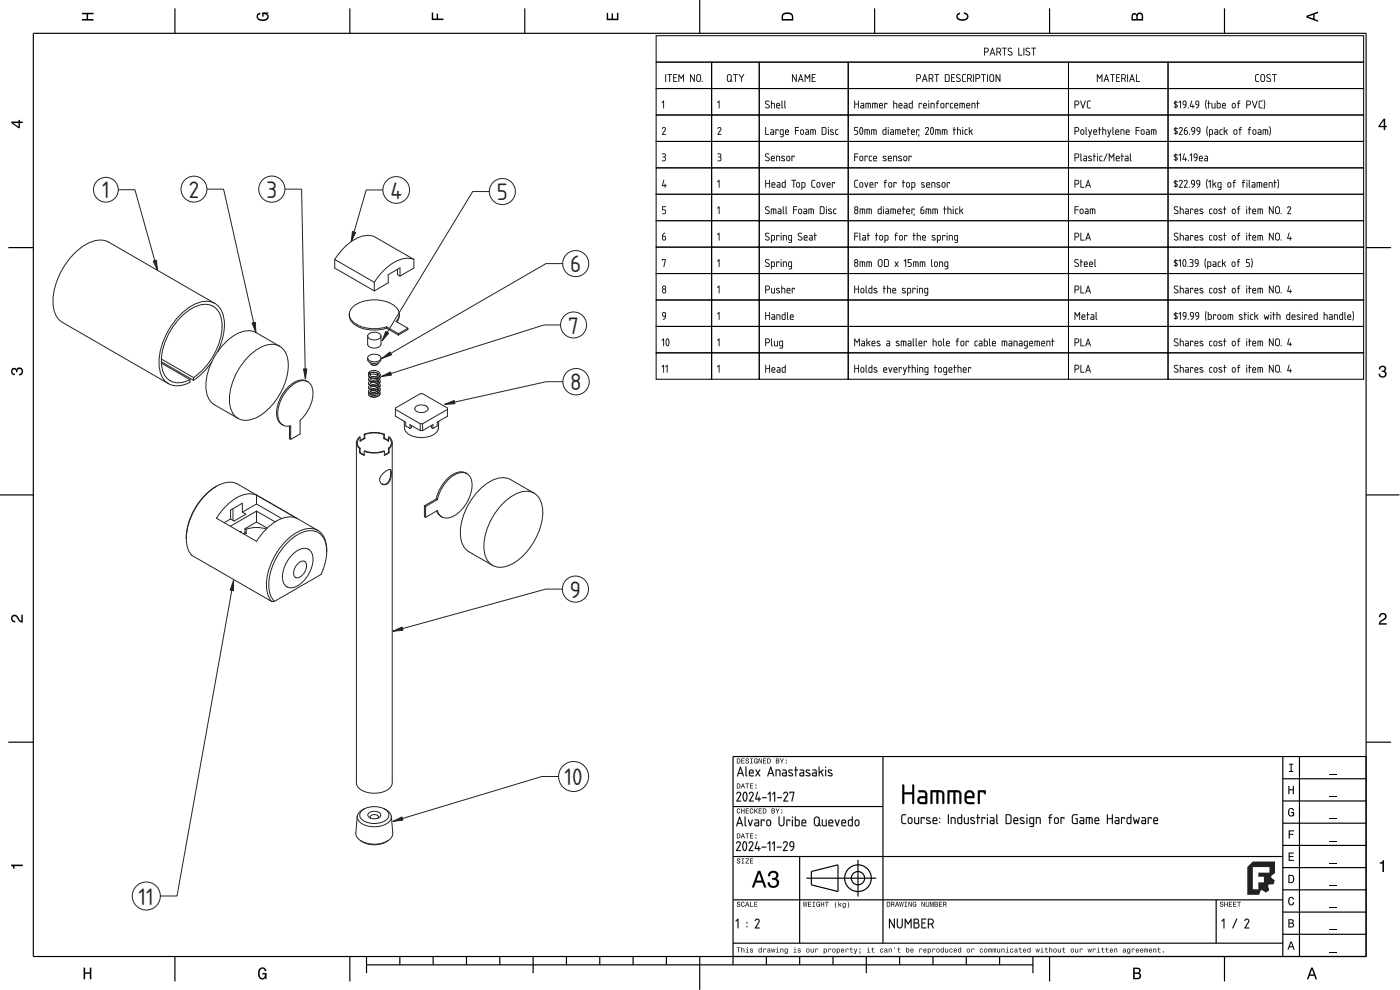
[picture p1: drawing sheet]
<svg xmlns="http://www.w3.org/2000/svg" width="420mm" height="297mm" viewBox="0 0 420 297" stroke-linecap="round" stroke-linejoin="round" font-family="sans-serif">
<defs><g id="words">
<g font-size="6.7" fill="#212529">
<text x="30.6" y="59.5">1</text>
<text x="56.7" y="59.3">2</text>
<text x="80" y="59.4">3</text>
<text x="117.2" y="59.6">4</text>
<text x="149.1" y="60.1">5</text>
<text x="171.1" y="81.7">6</text>
<text x="170.5" y="100.1">7</text>
<text x="171.1" y="117.1">8</text>
<text x="171" y="179.4">9</text>
<text x="169.4" y="235.6">10</text>
<text x="41.6" y="271.4">11</text>
</g>
</g></defs>
<g fill="none" stroke="#000" stroke-width=".35">
<path d="M10 10h400v277h-400zM52.5 2.5v7.5M105 2.5v7.5M157.5 2.5v7.5M210 0v10M262.5 2.5v7.5M315 2.5v7.5M367.5 2.5v7.5M2.5 74.3h7.5M410 74.3h7.5M0 148.5h10M410 148.5h10"/>
<path d="M2.5 222.7h7.5M265 227v56M385 233.7h25M385 227v60M390 227v60M410 222.7h7.5M410 227h-190v62.5M220 257h165M220 242h45M240 257v26M257.5 258v11M385 253.7h25"/>
<path d="M385 247h25M385 240.3h25M220 270h165M242 263.5h21M243.5 261.5l8-2v8l-8-2zM365 270v13M385 273.7h25M385 267h25M385 260.3h25M52.5 287v7.5M105 287v7.5M110 289.5h200"/>
<path d="M110 287v5M120 287v2.5M130 287v2.5M140 287v2.5M150 287v2.5M160 287v5M170 287v2.5M180 287v2.5M190 287v2.5M200 287v2.5M210 287v10M220 283h165"/>
<path d="M230 287v2.5M240 287v2.5M250 287v2.5M260 287v5M270 287v2.5M280 287v2.5M290 287v2.5M300 287v2.5M310 287v5M315 287v7.5M367.5 287v7.5M385 280.3h25"/>
<circle cx="257.5" cy="263.5" r="4"/>
<circle cx="257.5" cy="263.5" r="2"/>
</g>
<g fill="#000">
<path d="M24.6 3.8h3.5v.5h-1.7v1.4h1.7v.5h-3.5v-.5h1.4v-1.4h-1.4z" fill-rule="evenodd"/>
<path d="M77.3 4.2l.8-.4v.5l-.3 .1a.68 .68 0 0 0-.4 .6 .68 .68 0 0 0 .4 .6 1.68 1.68 0 0 0 2.4-.6 .92 .92 0 0 0-1.1-.8v.8h-.4v-1.3h1.9v.3l-.5 .1 .4 .4a1.19 1.19 0 0 1-.9 1.7 1.9 1.9 0 0 1-2.6-1.3z" fill-rule="evenodd"/>
<path d="M129.6 3.8h.4v1.8h1v-1.5h.5v1.5h1.6v.4h-3.5z" fill-rule="evenodd"/>
<path d="M182.1 3.9h.4v1.7h1v-1.6h.5v1.6h1.2v-1.8h.4v2.3h-3.5z" fill-rule="evenodd"/>
<path d="M235 4a2.19 2.19 0 0 0-.4 2.2h3.5v-1.2a1.92 1.92 0 0 0-3.1-1zM235.3 4.4l.4-.2a1.44 1.44 0 0 1 2 .8v.7h-2.7l.1-1z" fill-rule="evenodd"/>
<path d="M287.3 4.2l.8-.4v.4l-.3 .1a.66 .66 0 0 0-.4 .6 .66 .66 0 0 0 .4 .6l.4 .2a1.59 1.59 0 0 0 2-.7 .9 .9 0 0 0-.9-.8v-.5a1.24 1.24 0 0 1 1.3 1.1 1.24 1.24 0 0 1-1 1.4 1.93 1.93 0 0 1-2.6-1.2z" fill-rule="evenodd"/>
<path d="M339.8 4.2l-.2 2h3.5v-1.4a.98 .98 0 0 0-.8-1 .98 .98 0 0 0-1.1 .6 .84 .84 0 0 0-1.4-.2zM340.1 4.5l.4-.1 .4 .1 .1 1.2h-1zM341.6 4.4l.4-.2a.57 .57 0 0 1 .7 .7v.8h-1.3z" fill-rule="evenodd"/>
<path d="M392.1 4.7v.6l3.5 1.2v-.4l-1.1-.4v-1.4l1.1-.4v-.4zM392.6 5l1.5-.5v1z" fill-rule="evenodd"/>
<path d="M3.4 36.5v.4l2.1 1.6h.5v-1.6h.8v-.4h-.8v-.5h-.4v.5zM4 36.9h1.6v1.1z" fill-rule="evenodd"/>
<path d="M415.3 35.6l-1.6 2.1v.5h1.6v.8h.4v-.8h.5v-.4h-.5v-2.2zM415.3 36.2v1.6h-1.1z" fill-rule="evenodd"/>
<path d="M3.6 110.6a.86 .86 0 0 1 1.4 .2 1.12 1.12 0 0 1 1.5-.4 1.12 1.12 0 0 1 .3 1.6l-.5 .6-.6 .1v-.5a.72 .72 0 0 0 .9-.7 .72 .72 0 0 0-.8-.7 .72 .72 0 0 0-.6 .9h-.4a.62 .62 0 0 0-.4-.8 .62 .62 0 0 0-.8 .4 .62 .62 0 0 0 .5 .8h.4l-.1 .5a1.17 1.17 0 0 1-1-.7 1.17 1.17 0 0 1 .2-1.3z" fill-rule="evenodd"/>
<path d="M414.1 110a1.01 1.01 0 0 1 1.5-.2 1.01 1.01 0 0 1 0 1.5 1.12 1.12 0 0 1 .4 1.6 1.12 1.12 0 0 1-1.6 .3l-.6-.6-.1-.5h.5a.72 .72 0 0 0 .6 .9 .72 .72 0 0 0 .8-.8 .72 .72 0 0 0-.9-.6v-.4a.62 .62 0 0 0 .8-.4 .62 .62 0 0 0-.5-.8 .62 .62 0 0 0-.7 .5l-.1 .4h-.4z" fill-rule="evenodd"/>
<path d="M3.6 184.7a1.22 1.22 0 0 1 2 .8l.8 .8v-1.9h.4v2.4a2.76 2.76 0 0 1-2-1.8 .69 .69 0 0 0-1.1 .5 .69 .69 0 0 0 .9 .8v.4a1.18 1.18 0 0 1-1.2-.6 1.18 1.18 0 0 1 .2-1.4z" fill-rule="evenodd"/>
<path d="M414.2 184.2a1.18 1.18 0 0 1 1.9 .3 1.18 1.18 0 0 1-1 1.7l-.8 .8h1.9v.4h-2.4a2.76 2.76 0 0 1 1.8-2 .69 .69 0 0 0-.5-1.1 .69 .69 0 0 0-.8 .9h-.5z" fill-rule="evenodd"/>
<path d="M221.1 227.6v1.5h.5a.77 .77 0 0 0 .6-.8 .77 .77 0 0 0-.6-.7zM221.3 227.8a.58 .58 0 0 1 .7 .5 .58 .58 0 0 1-.7 .6zM222.5 227.6v1.5h.9v-.2h-.7v-.5h.7v-.2h-.7v-.4h.7v-.2zM223.9 227.7a.6 .6 0 0 0 0 .6 .6 .6 0 0 0 .7 .2 .33 .33 0 0 1-.4 .5 .33 .33 0 0 1-.3-.4h-.2a.54 .54 0 0 0 .6 .6 .54 .54 0 0 0 .5-.7 .54 .54 0 0 0-.8-.4 .28 .28 0 0 1 .2-.4 .28 .28 0 0 1 .3 .3h.2v-.2l-.3-.2zM225.2 227.6v.2h.2v1.1h-.2v.2h.7v-.2h-.3v-1.1h.3v-.2zM226.4 227.7a.72 .72 0 0 0-.2 1 .72 .72 0 0 0 1 .3l.2 .1v-.8h-.6v.1h.4l-.2 .5a.52 .52 0 0 1-.6-.6 .52 .52 0 0 1 .7-.4l.3 .1-.3-.4zM227.7 227.6v1.5h.1v-1.3l.6 1.3h.2v-1.5h-.1v1.2l-.6-1.2zM229 227.6v1.5h.9v-.2h-.7v-.5h.7v-.2h-.7v-.4h.7v-.2zM230.3 227.6v1.5h.5a.77 .77 0 0 0 .5-.8 .77 .77 0 0 0-.5-.7zM230.5 227.8a.58 .58 0 0 1 .6 .5 .58 .58 0 0 1-.6 .6zM232.9 227.6v1.5h.5a.42 .42 0 0 0 .5-.3 .42 .42 0 0 0-.3-.5l.2-.2-.1-.4zM233.1 227.8h.3a.23 .23 0 0 1 .2 .2 .23 .23 0 0 1-.3 .2h-.2zM233.1 228.4h.3a.26 .26 0 0 1 .3 .2 .26 .26 0 0 1-.3 .3h-.3zM234.1 227.6l.5 .9v.6h.2v-.6l.5-.9h-.3l-.3 .7-.4-.7zM235.8 228.7v.4h.3v-.4zM235.8 227.9v.3h.3v-.3z" fill-rule="evenodd"/>
<path d="M221.1 235.1v1.5h.5a.77 .77 0 0 0 .6-.8 .77 .77 0 0 0-.6-.7zM221.3 235.3a.58 .58 0 0 1 .7 .5 .58 .58 0 0 1-.7 .6zM222.8 235.1l-.5 1.5h.2l.1-.5h.6l.2 .5h.2l-.5-1.5zM222.9 235.3l.3 .6h-.5zM223.7 235.1v.2h.4v1.3h.2v-1.3h.5v-.2zM225.1 235.1v1.5h.9v-.2h-.7v-.5h.7v-.2h-.7v-.4h.7v-.2zM226.7 236.2v.4h.3v-.4zM226.7 235.4v.3h.3v-.3z" fill-rule="evenodd"/>
<path d="M386.6 235.8h.4v1h1v-1h.3v2.5h-.3v-1.2h-1v1.2h-.4z" fill-rule="evenodd"/>
<path d="M386.9 229.1h1.2v.3h-.5v1.9h.5v.3h-1.2v-.3h.4v-1.9h-.4z" fill-rule="evenodd"/>
<path d="M3.3 259.4h3.5v.5h-2.5v.8h-.3a.77 .77 0 0 0-.7-.9z" fill-rule="evenodd"/>
<path d="M221.3 257.7a.6 .6 0 0 0 0 .6 .6 .6 0 0 0 .7 .3 .33 .33 0 0 1-.4 .4 .33 .33 0 0 1-.3-.4h-.2a.54 .54 0 0 0 .6 .6 .54 .54 0 0 0 .5-.7 .54 .54 0 0 0-.8-.4 .28 .28 0 0 1 .2-.4 .28 .28 0 0 1 .3 .3h.2v-.2l-.3-.2zM222.6 257.6v.2h.2v1.1h-.2v.2h.7v-.2h-.3v-1.1h.3v-.2zM223.8 257.6v.2h.8l-.9 1.3h1.1v-.2h-.9l.9-1.3zM225.1 257.6v1.5h.9v-.2h-.7v-.5h.7v-.2h-.7v-.4h.7v-.2z" fill-rule="evenodd"/>
<path d="M221.1 250.1v1.5h.5a.77 .77 0 0 0 .6-.8 .77 .77 0 0 0-.6-.7zM221.3 250.3a.58 .58 0 0 1 .7 .5 .58 .58 0 0 1-.7 .6zM222.8 250.1l-.5 1.5h.2l.1-.5h.6l.2 .5h.2l-.5-1.5zM222.9 250.3l.3 .6h-.5zM223.7 250.1v.2h.4v1.3h.2v-1.3h.5v-.2zM225.1 250.1v1.5h.9v-.2h-.7v-.5h.7v-.2h-.7v-.4h.7v-.2zM226.7 251.2v.4h.3v-.4zM226.7 250.4v.3h.3v-.3z" fill-rule="evenodd"/>
<path d="M221.3 242.7a.72 .72 0 0 0-.2 1 .72 .72 0 0 0 .9 .3l.2-.5-.4 .4a.56 .56 0 0 1-.5-.6 .56 .56 0 0 1 .6-.5l.3 .2-.4-.4zM222.4 242.6v1.5h.2v-.7h.6v.7h.2v-1.5h-.2v.6h-.6v-.6zM223.8 242.6v1.5h.9v-.2h-.7v-.5h.7v-.2h-.7v-.4h.7v-.2zM225.2 242.7a.72 .72 0 0 0-.2 1 .72 .72 0 0 0 .9 .3l.2-.5-.4 .4a.56 .56 0 0 1-.5-.6 .56 .56 0 0 1 .6-.5l.3 .2-.4-.4zM226.4 242.6v1.5h.2l.2-.8 .5 .8h.2l-.6-.9 .6-.6h-.3l-.6 .7v-.7zM227.7 242.6v1.5h.9v-.2h-.7v-.5h.7v-.2h-.7v-.4h.7v-.2zM228.9 242.6v1.5h.5a.77 .77 0 0 0 .6-.8 .77 .77 0 0 0-.6-.7zM229.1 242.7a.58 .58 0 0 1 .7 .6 .58 .58 0 0 1-.7 .6zM231.6 242.6v1.5h.5a.42 .42 0 0 0 .5-.3 .42 .42 0 0 0-.3-.5l.2-.3-.1-.3zM231.7 242.7h.4a.23 .23 0 0 1 .2 .3 .23 .23 0 0 1-.3 .2h-.3zM231.7 243.4h.4a.26 .26 0 0 1 .3 .2 .26 .26 0 0 1-.3 .3h-.4zM232.7 242.6l.6 .9v.6h.2v-.6l.5-.9h-.3l-.3 .7-.4-.7zM234.5 243.7v.4h.3v-.4zM234.5 242.9v.3h.3v-.3z" fill-rule="evenodd"/>
<path d="M386.7 255.8h1.6v.3h-1.2v.8h1.1v.3h-1.1v.8h1.2v.3h-1.6z" fill-rule="evenodd"/>
<path d="M386.7 249.1h1.7v.3h-1.3v.8h1v.3h-1v1.1h-.4z" fill-rule="evenodd"/>
<path d="M386.8 242.8a.85 .85 0 0 1 .9-.4 .85 .85 0 0 1 .7 .8h-.4l-.3-.5a1.04 1.04 0 0 0-.9 .9 1.04 1.04 0 0 0 .7 1.1l.4-.2 .1-.6h-.5v-.3h.9v1.4l-.3-.4-.4 .4a1.2 1.2 0 0 1-1.1-1.8z" fill-rule="evenodd"/>
<path d="M221.3 270.7a.6 .6 0 0 0 0 .6 .6 .6 0 0 0 .7 .3 .33 .33 0 0 1-.4 .4 .33 .33 0 0 1-.3-.4h-.2a.54 .54 0 0 0 .6 .6 .54 .54 0 0 0 .5-.7 .54 .54 0 0 0-.8-.4 .28 .28 0 0 1 .2-.4 .28 .28 0 0 1 .3 .3h.2v-.2l-.3-.2zM222.6 270.7a.72 .72 0 0 0-.2 1 .72 .72 0 0 0 .9 .3l.2-.5-.4 .4a.56 .56 0 0 1-.5-.6 .56 .56 0 0 1 .6-.5l.3 .2-.4-.4zM224.1 270.6l-.5 1.5h.2l.1-.5h.6l.2 .5h.2l-.5-1.5zM224.2 270.8l.3 .7h-.5zM225.1 270.6v1.5h1v-.2h-.8v-1.3zM226.4 270.6v1.5h.9v-.2h-.7v-.5h.7v-.2h-.7v-.4h.7v-.2z" fill-rule="evenodd"/>
<path d="M227.5 261.3l-1.9 5h.7l.5-1.5h2l.5 1.5h.7l-1.8-5zM227.8 262l.8 2.2h-1.5zM230.9 261.7l-.4 1.2h.6a.88 .88 0 0 1 .5-1.1 .88 .88 0 0 1 1.1 .4 .88 .88 0 0 1-.3 1.2h-.7v.6a1.03 1.03 0 0 1 1.4 .6 1.03 1.03 0 0 1-.7 1.3 1.03 1.03 0 0 1-1.3-.7l-.1-.5h-.7a1.68 1.68 0 0 0 2.2 1.7 1.68 1.68 0 0 0 .9-2.6l-.4-.2a1.29 1.29 0 0 0 .5-1.6 1.29 1.29 0 0 0-1.5-.7z" fill-rule="evenodd"/>
<path d="M241 270.6l.2 1.5h.2l.2-1.3 .3 1.3h.1l.3-1.5h-.2l-.2 1.2-.2-1.2h-.2l-.2 1.2-.2-1.2zM242.5 270.6v1.5h.9v-.2h-.7v-.5h.7v-.2h-.7v-.4h.7v-.2zM243.9 270.6v.2h.2v1.1h-.2v.2h.7v-.2h-.3v-1.1h.3v-.2zM245.1 270.7a.72 .72 0 0 0-.2 1 .72 .72 0 0 0 1 .3l.2 .1v-.8h-.6v.1h.4l-.2 .5a.52 .52 0 0 1-.6-.6 .52 .52 0 0 1 .7-.4l.3 .1-.3-.4zM246.3 270.6v1.5h.2v-.7h.6v.7h.2v-1.5h-.2v.6h-.6v-.6zM247.6 270.6v.2h.4v1.3h.2v-1.3h.5v-.2zM250.9 270.5a1.35 1.35 0 0 0 .1 2 1.84 1.84 0 0 1 0-2zM251.6 270.5v1.6h.2l.2-.6 .4 .6h.2l-.5-.8 .5-.4-.8 .5v-.9zM253 271a.55 .55 0 0 0-.2 .8 .55 .55 0 0 0 .8 .1 .41 .41 0 0 1-.2 .4 .41 .41 0 0 1-.5-.1 .47 .47 0 0 0 .5 .3 .47 .47 0 0 0 .4-.5v-1.1l-.2 .2-.3-.2zM253.1 271.2l.1-.1a.39 .39 0 0 1 .4 .4 .39 .39 0 0 1-.5 .3zM254.4 270.5a1.85 1.85 0 0 1 0 2 1.22 1.22 0 0 0 0-2z" fill-rule="evenodd"/>
<path d="M266.1 270.6v1.5h.5a.77 .77 0 0 0 .6-.8 .77 .77 0 0 0-.6-.7zM266.3 270.8a.58 .58 0 0 1 .7 .5 .58 .58 0 0 1-.7 .6zM267.5 270.6v1.5h.2v-.7a.45 .45 0 0 1 .5 .2 .45 .45 0 0 1 0 .5l.3-.1-.3-.7a.42 .42 0 0 0 .2-.4 .42 .42 0 0 0-.4-.3zM267.7 270.8h.2a.26 .26 0 0 1 .3 .2 .26 .26 0 0 1-.3 .3h-.2zM269.1 270.6l-.5 1.5h.2l.1-.5h.6l.2 .5h.2l-.5-1.5zM269.2 270.8l.3 .6h-.5zM269.9 270.6l.2 1.5h.2l.2-1.3 .3 1.3h.1l.3-1.5h-.2l-.1 1.2-.3-1.2h-.1l-.3 1.2-.1-1.2zM271.5 270.6v.2h.2v1.1h-.2v.2h.7v-.2h-.3v-1.1h.3v-.2zM272.7 270.6v1.5h.1v-1.3l.6 1.3h.2v-1.5h-.1v1.2l-.6-1.2zM274 270.7a.72 .72 0 0 0-.2 1 .72 .72 0 0 0 1 .3l.2 .1v-.8h-.6v.1h.4l-.2 .5a.52 .52 0 0 1-.6-.6 .52 .52 0 0 1 .7-.4l.3 .1-.3-.4zM276.6 270.6v1.5h.1v-1.3l.6 1.3h.2v-1.5h-.1v1.2l-.6-1.2zM277.8 270.6v.9a.52 .52 0 0 0 .6 .6 .52 .52 0 0 0 .5-.6v-.9h-.2v.9a.33 .33 0 0 1-.3 .4 .33 .33 0 0 1-.4-.4v-.9zM279.1 270.6v1.5h.2v-1.4l.3 1.4h.1l.3-1.4v1.4h.2v-1.5h-.3l-.2 1.3-.3-1.3zM280.5 270.6v1.5h.5a.42 .42 0 0 0 .5-.3 .42 .42 0 0 0-.3-.5l.2-.2-.1-.4zM280.7 270.8h.3a.23 .23 0 0 1 .2 .2 .23 .23 0 0 1-.3 .2h-.2zM280.7 271.4h.3a.26 .26 0 0 1 .3 .2 .26 .26 0 0 1-.3 .3h-.3zM281.8 270.6v1.5h1v-.2h-.8v-.5h.7v-.2h-.7v-.4h.7v-.2zM283.1 270.6v1.5h.2v-.7a.45 .45 0 0 1 .5 .2 .45 .45 0 0 1 .1 .5l.2-.1-.3-.7a.42 .42 0 0 0 .2-.4 .42 .42 0 0 0-.4-.3zM283.3 270.8h.2a.26 .26 0 0 1 .3 .2 .26 .26 0 0 1-.3 .3h-.2z" fill-rule="evenodd"/>
<path d="M366.3 270.7a.6 .6 0 0 0 0 .6 .6 .6 0 0 0 .7 .3 .33 .33 0 0 1-.4 .4 .33 .33 0 0 1-.3-.4h-.2a.54 .54 0 0 0 .6 .6 .54 .54 0 0 0 .5-.7 .54 .54 0 0 0-.8-.4 .28 .28 0 0 1 .2-.4 .28 .28 0 0 1 .3 .3h.2v-.2l-.3-.2zM367.4 270.6v1.5h.2v-.7h.6v.7h.2v-1.5h-.2v.6h-.6v-.6zM368.8 270.6v1.5h.9v-.2h-.7v-.5h.7v-.2h-.7v-.4h.7v-.2zM370.1 270.6v1.5h.9v-.2h-.7v-.5h.7v-.2h-.7v-.4h.7v-.2zM371.3 270.6v.2h.4v1.3h.2v-1.3h.5v-.2z" fill-rule="evenodd"/>
<path d="M386.7 262.5v2.5h.8a1.28 1.28 0 0 0 1-1.3 1.28 1.28 0 0 0-1-1.2zM387 262.8a.96 .96 0 0 1 1.1 .9 .96 .96 0 0 1-1.1 1z" fill-rule="evenodd"/>
<path d="M386.7 275.8v2.5h.9a.7 .7 0 0 0 .8-.5 .7 .7 0 0 0-.5-.8l.4-.6a.62 .62 0 0 0-.8-.6zM387 276.1h.5a.38 .38 0 0 1 .4 .4 .38 .38 0 0 1-.4 .3h-.5zM387 277.1h.5a.44 .44 0 0 1 .5 .5 .44 .44 0 0 1-.4 .4h-.6z" fill-rule="evenodd"/>
<path d="M386.8 269.4a.85 .85 0 0 1 1-.3 .85 .85 0 0 1 .6 .8h-.4l-.3-.5a1.05 1.05 0 0 0-.8 .9 1.05 1.05 0 0 0 .6 1.1l.4-.2 .2-.5h.3a.89 .89 0 0 1-.7 1 .89 .89 0 0 1-1-.8z" fill-rule="evenodd"/>
<path d="M414.1 258.8a.77 .77 0 0 0 .9-.7h.4v3.5h-.5v-2.5h-.8z" fill-rule="evenodd"/>
<path d="M25.1 290.3h.4v1.4h1.5v-1.4h.4v3.5h-.4v-1.6h-1.5v1.6h-.4z" fill-rule="evenodd"/>
<path d="M77.8 290.7a1.19 1.19 0 0 1 1.3-.4 1.19 1.19 0 0 1 .9 1.1h-.5l-.1-.3a.68 .68 0 0 0-.6-.5 .68 .68 0 0 0-.7 .4 1.68 1.68 0 0 0 .6 2.5 .92 .92 0 0 0 .8-1.1h-.8v-.5h1.3v1.9h-.2l-.1-.5-.4 .5a1.19 1.19 0 0 1-1.8-1v-1.5z" fill-rule="evenodd"/>
<path d="M221.1 284.3v.2h.4v1.3h.2v-1.3h.5v-.2zM222.5 284.2v1.6h.2v-.8l.3-.3 .2 .2v.9h.2v-.8a.38 .38 0 0 0-.3-.4 .38 .38 0 0 0-.4 .2v-.6zM223.9 284.7l.3 .1v.8l-.4 .2h1l-.4-.2v-.9zM224.2 284.2l.2 .2zM225.2 284.7v.4l.6 .3a.26 .26 0 0 1-.2 .3 .26 .26 0 0 1-.3-.3h-.2a.42 .42 0 0 0 .6 .4 .42 .42 0 0 0 .1-.7l-.5-.2 .2-.2 .5 .2-.1-.2zM227.8 284.7a.54 .54 0 0 0-.2 .8 .54 .54 0 0 0 .8 .1l.2 .2v-1.6h-.2v.6l-.3-.2zM227.9 284.9l.1-.1a.39 .39 0 0 1 .4 .4 .39 .39 0 0 1-.5 .3zM229.1 284.6v1.2h.2v-1l.7 .2a.38 .38 0 0 0-.3-.4 .38 .38 0 0 0-.5 .2zM230.4 284.7l-.1 .3 .5-.2 .1 .3a.42 .42 0 0 0-.6 .1 .42 .42 0 0 0 .3 .6l.7-.2-.2-.9zM230.5 285.4a.25 .25 0 0 1 .5 0 .25 .25 0 0 1-.5 0zM231.4 284.6l.3 1.2h.2l.2-1 .1 1h.2l.3-1.2h-.2l-.2 1-.2-1h-.1l-.2 1-.2-1zM233 284.7l.3 .1v.8l-.4 .2h1l-.4-.2v-.9zM233.3 284.2l.2 .2zM234.2 284.6v1.2h.2v-.8l.3-.3 .2 .2v.9h.2v-.8a.38 .38 0 0 0-.3-.4 .38 .38 0 0 0-.4 .2zM235.6 284.7a.55 .55 0 0 0-.2 .8 .55 .55 0 0 0 .8 .1 .41 .41 0 0 1-.2 .5 .41 .41 0 0 1-.5-.2 .47 .47 0 0 0 .5 .3 .47 .47 0 0 0 .4-.5v-1.1l-.2 .2-.3-.2zM235.7 284.9l.1-.1a.39 .39 0 0 1 .4 .4 .39 .39 0 0 1-.5 .3zM238.2 284.7l.3 .1v.8l-.4 .2h1l-.4-.2v-.9zM238.5 284.2l.2 .2zM239.5 284.7v.4l.6 .3a.26 .26 0 0 1-.2 .3 .26 .26 0 0 1-.3-.3h-.2a.42 .42 0 0 0 .6 .4 .42 .42 0 0 0 .1-.7l-.5-.2 .3-.2 .4 .2-.1-.2zM242 285.2a.57 .57 0 0 0 1.1 0 .57 .57 0 0 0-1.1 0zM242.2 284.9l.1-.1a.4 .4 0 0 1 .5 .4 .4 .4 0 0 1-.6 .3zM243.3 284.6v.8a.38 .38 0 0 0 .3 .4 .38 .38 0 0 0 .4-.2l.2 .2v-1.2h-.2v.8l-.3 .2-.2-.1v-.9zM244.7 284.6v1.2h.2l.1-1 .6 .2a.38 .38 0 0 0-.3-.4 .38 .38 0 0 0-.4 .2zM247.2 284.6v1.6h.2l.1-.5a.53 .53 0 0 0 .7-.5 .53 .53 0 0 0-.8-.4zM247.5 284.9l.1-.1a.39 .39 0 0 1 .4 .4 .39 .39 0 0 1-.5 .3zM248.6 284.6v1.2h.2l.1-1 .6 .2a.38 .38 0 0 0-.3-.4 .38 .38 0 0 0-.4 .2zM249.8 285.2a.57 .57 0 0 0 1.1 0 .57 .57 0 0 0-1.1 0zM250 284.9l.1-.1a.4 .4 0 0 1 .5 .4 .4 .4 0 0 1-.6 .3zM251.1 284.6v1.6h.2l.1-.5a.53 .53 0 0 0 .7-.5 .53 .53 0 0 0-.8-.4zM251.4 284.9l.1-.1a.39 .39 0 0 1 .4 .4 .39 .39 0 0 1-.5 .3zM252.5 284.7a.57 .57 0 0 0-.1 .9 .57 .57 0 0 0 .9 0v-.2l-.5 .2-.2-.3h.7l-.1-.6-.3-.1zM252.7 284.8h.3l.2 .3h-.6zM253.8 284.6v1.2h.2l.1-1 .6 .2a.38 .38 0 0 0-.3-.4 .38 .38 0 0 0-.4 .2zM255.3 284.3v.4l-.4 .1h.4l.1 .9 .5 .1-.4-.4v-.6h.4v-.1h-.4v-.4zM256.2 284.6l.5 1.2-.4 .4h.3l.7-1.6h-.2l-.3 1-.4-1zM257.9 284.6v.3h.3v-.3zM257.9 285.5l.2 .3-.2 .4 .3-.4v-.3zM260.3 284.7l.3 .1v.8l-.4 .2h1l-.4-.2v-.9zM260.6 284.2l.2 .2zM261.8 284.3v.4l-.3 .1h.3l.1 .9 .5 .1-.4-.4v-.6h.4v-.1h-.4v-.4zM264.2 284.7a.57 .57 0 0 0 0 .9 .57 .57 0 0 0 .8 0l-.1-.2a.32 .32 0 0 1-.5 0 .32 .32 0 0 1 0-.4 .32 .32 0 0 1 .5 0h.2l-.3-.4zM265.6 284.7l-.2 .3 .6-.2 .1 .3a.42 .42 0 0 0-.7 .1 .42 .42 0 0 0 .3 .6l.7-.2-.2-.9zM265.6 285.4a.25 .25 0 0 1 .5 0 .25 .25 0 0 1-.5 0zM266.7 284.6v1.2h.2v-.8l.3-.3 .2 .2v.9h.2v-.8a.38 .38 0 0 0-.2-.4 .38 .38 0 0 0-.5 .2zM268.4 284.2l.2 .6zM269.6 284.3v.4l-.3 .1h.3l.1 .9 .5 .1-.4-.4v-.6h.4v-.1h-.4v-.4zM271.9 284.2v1.6l.2-.2a.5 .5 0 0 0 .8-.4 .5 .5 0 0 0-.8-.4v-.6zM272.2 284.9l.1-.1a.39 .39 0 0 1 .4 .4 .39 .39 0 0 1-.5 .3zM273.3 284.7a.57 .57 0 0 0-.1 .9 .57 .57 0 0 0 .9 0v-.2l-.5 .2-.2-.3h.8l-.2-.6-.3-.1zM273.5 284.8h.3l.2 .3h-.6zM275.9 284.6v1.2h.2l.1-1 .6 .2a.38 .38 0 0 0-.3-.4 .38 .38 0 0 0-.4 .2zM277.2 284.7a.57 .57 0 0 0 0 .9 .57 .57 0 0 0 .8 0l.1-.2-.6 .2-.2-.3h.8l-.2-.6-.3-.1zM277.4 284.8h.3l.2 .3h-.6zM278.4 284.6v1.6h.2l.1-.5a.53 .53 0 0 0 .8-.5 .53 .53 0 0 0-.9-.4zM278.7 284.9l.1-.1a.39 .39 0 0 1 .4 .4 .39 .39 0 0 1-.5 .3zM279.8 284.6v1.2h.2l.1-1 .6 .2a.38 .38 0 0 0-.3-.4 .38 .38 0 0 0-.4 .2zM281 285.2a.57 .57 0 0 0 1.1 0 .57 .57 0 0 0-1.1 0zM281.3 284.9l.1-.1a.4 .4 0 0 1 .4 .4 .4 .4 0 0 1-.5 .3zM282.4 284.7a.54 .54 0 0 0-.1 .8 .54 .54 0 0 0 .8 .1l.1 .2v-1.6h-.1v.6l-.4-.2zM282.6 284.9v-.1a.39 .39 0 0 1 .5 .4 .39 .39 0 0 1-.5 .3zM283.6 284.6v.8a.38 .38 0 0 0 .3 .4 .38 .38 0 0 0 .5-.2l.1 .2v-1.2h-.1l-.1 .8-.3 .2-.2-.1v-.9zM285 284.7a.57 .57 0 0 0 0 .9 .57 .57 0 0 0 .8 0l-.1-.2a.32 .32 0 0 1-.5 0 .32 .32 0 0 1 0-.4 .32 .32 0 0 1 .5 0h.2l-.3-.4zM286.3 284.7a.57 .57 0 0 0 0 .9 .57 .57 0 0 0 .8 0l.1-.2-.6 .2-.2-.3h.8l-.2-.6-.3-.1zM286.5 284.8h.3l.2 .3h-.6zM287.6 284.7a.54 .54 0 0 0-.1 .8 .54 .54 0 0 0 .8 .1l.2 .2v-1.6h-.2v.6l-.4-.2zM287.8 284.9v-.1a.39 .39 0 0 1 .5 .4 .39 .39 0 0 1-.5 .3zM290.1 285.2a.57 .57 0 0 0 1.1 0 .57 .57 0 0 0-1.1 0zM290.4 284.9l.1-.1a.4 .4 0 0 1 .4 .4 .4 .4 0 0 1-.5 .3zM291.5 284.6v1.2h.2l.1-1 .6 .2a.38 .38 0 0 0-.3-.4 .38 .38 0 0 0-.4 .2zM294.2 284.7a.57 .57 0 0 0-.1 .9 .57 .57 0 0 0 .8 0l-.1-.2a.32 .32 0 0 1-.5 0 .32 .32 0 0 1 0-.4 .32 .32 0 0 1 .5 0h.2l-.3-.4zM295.3 285.2a.57 .57 0 0 0 1.1 0 .57 .57 0 0 0-1.1 0zM295.6 284.9l.1-.1a.4 .4 0 0 1 .4 .4 .4 .4 0 0 1-.5 .3zM296.6 284.6v1.2h.2l.1-1.1 .1 1.1h.2l.2-1.1 .1 1.1h.1l-.1-1.2zM297.9 284.6v1.2h.2l.1-1.1 .1 1.1h.2l.2-1.1 .1 1.1h.1l-.1-1.2zM299.3 284.6v.8a.38 .38 0 0 0 .2 .4 .38 .38 0 0 0 .5-.2l.2 .2v-1.2h-.2l-.1 .8-.2 .2-.2-.1-.1-.9zM300.6 284.6v1.2h.2v-.8l.3-.3 .2 .2v.9h.2v-.8a.38 .38 0 0 0-.3-.4 .38 .38 0 0 0-.5 .2zM302 284.7l.3 .1v.8l-.4 .2h.9l-.4-.2v-.9zM302.3 284.2l.2 .2zM303.3 284.7a.57 .57 0 0 0-.1 .9 .57 .57 0 0 0 .9 0l-.2-.2a.32 .32 0 0 1-.5 0 .32 .32 0 0 1 0-.4 .32 .32 0 0 1 .5 0h.2l-.3-.4zM304.6 284.7l-.1 .3 .2-.2a.23 .23 0 0 1 .3-.1 .23 .23 0 0 1 .1 .4 .42 .42 0 0 0-.6 .1 .42 .42 0 0 0 .3 .6l.6-.2-.2-.9zM304.6 285.4a.25 .25 0 0 1 .5 0 .25 .25 0 0 1-.5 0zM306 284.3v.4l-.3 .1h.3l.1 .9 .5 .1-.4-.4v-.6h.4v-.1h-.4v-.4zM307.2 284.7a.57 .57 0 0 0-.1 .9 .57 .57 0 0 0 .8 0l.1-.2-.6 .2-.2-.3h.8l-.1-.6-.4-.1zM307.3 284.8h.3l.2 .3h-.6zM308.4 284.7a.54 .54 0 0 0-.1 .8 .54 .54 0 0 0 .8 .1l.2 .2v-1.6h-.2v.6l-.4-.2zM308.6 284.9l.1-.1a.39 .39 0 0 1 .4 .4 .39 .39 0 0 1-.5 .3zM310.8 284.6l.3 1.2h.1l.2-1 .2 1h.2l.3-1.2h-.2l-.2 1-.2-1h-.2l-.1 1-.2-1zM312.4 284.7l.3 .1v.8l-.4 .2h.9l-.3-.2v-.9zM312.7 284.2l.2 .2zM313.8 284.3v.4l-.3 .1h.3l.1 .9 .6 .1-.5-.4v-.6h.5v-.1h-.5v-.4zM314.9 284.2v1.6h.2v-.8l.3-.3 .2 .2v.9h.2v-.8a.38 .38 0 0 0-.3-.4 .38 .38 0 0 0-.4 .2v-.6zM316.1 285.2a.6 .6 0 0 0 1.2 0 .6 .6 0 0 0-1.2 0zM316.4 284.9l.1-.1a.4 .4 0 0 1 .4 .4 .4 .4 0 0 1-.5 .3zM317.5 284.6v.8a.38 .38 0 0 0 .2 .4 .38 .38 0 0 0 .5-.2l.2 .2v-1.2h-.2v.8l-.3 .2-.2-.1v-.9zM319 284.3v.4l-.3 .1h.3l.1 .9 .6 .1-.5-.4v-.6h.5v-.1h-.5v-.4zM321.3 285.2a.6 .6 0 0 0 1.2 0 .6 .6 0 0 0-1.2 0zM321.6 284.9l.1-.1a.4 .4 0 0 1 .4 .4 .4 .4 0 0 1-.5 .3zM322.7 284.6v.8a.38 .38 0 0 0 .2 .4 .38 .38 0 0 0 .5-.2l.2 .2v-1.2h-.2v.8l-.3 .2-.2-.1v-.9zM324.1 284.6v1.2h.1l.1-1 .7 .2a.38 .38 0 0 0-.3-.4 .38 .38 0 0 0-.5 .2zM326.4 284.6l.3 1.2h.2l.1-1 .2 1h.2l.3-1.2h-.2l-.2 1-.2-1h-.2l-.1 1-.2-1zM328 284.6v1.2h.1l.1-1 .7 .2a.38 .38 0 0 0-.3-.4 .38 .38 0 0 0-.5 .2zM329.3 284.7l.3 .1v.8l-.4 .2h1l-.4-.2v-.9zM329.6 284.2l.2 .2zM330.7 284.3v.4l-.3 .1h.3l.1 .9 .6 .1-.5-.4v-.6h.5v-.1h-.5v-.4zM332 284.3v.4l-.3 .1h.3l.1 .9 .6 .1-.5-.4v-.6h.5v-.1h-.5v-.4zM333.2 284.7a.57 .57 0 0 0-.1 .9 .57 .57 0 0 0 .8 0l.1-.2-.6 .2-.1-.3h.7l-.1-.6-.4-.1zM333.3 284.8h.4l.1 .3h-.5zM334.4 284.6v1.2h.2v-.8l.3-.3 .2 .2v.9h.2v-.8a.38 .38 0 0 0-.3-.4 .38 .38 0 0 0-.4 .2zM337.1 284.7l-.1 .3 .2-.2a.23 .23 0 0 1 .4-.1 .23 .23 0 0 1 0 .4 .42 .42 0 0 0-.6 .1 .42 .42 0 0 0 .3 .6l.7-.2-.3-.9zM337.2 285.4a.25 .25 0 0 1 .5 0 .25 .25 0 0 1-.5 0zM338.3 284.7a.55 .55 0 0 0-.1 .8 .55 .55 0 0 0 .8 .1 .41 .41 0 0 1-.2 .5 .41 .41 0 0 1-.5-.2 .47 .47 0 0 0 .5 .3 .47 .47 0 0 0 .4-.5v-1.1l-.2 .2-.3-.2zM338.5 284.9l.1-.1a.39 .39 0 0 1 .4 .4 .39 .39 0 0 1-.5 .3zM339.7 284.6v1.2h.2v-1l.7 .2a.38 .38 0 0 0-.3-.4 .38 .38 0 0 0-.5 .2zM341 284.7a.57 .57 0 0 0-.1 .9 .57 .57 0 0 0 .8 0l.1-.2-.6 .2-.1-.3h.7l-.1-.6-.4-.1zM341.1 284.8h.4l.1 .3h-.5zM342.3 284.7a.57 .57 0 0 0-.1 .9 .57 .57 0 0 0 .8 0l.1-.2-.6 .2-.1-.3h.7l-.1-.6-.4-.1zM342.4 284.8h.4l.1 .3h-.5zM343.4 284.6v1.2h.2l.2-1.1 .1 1.1h.1l.2-1.1 .1 1.1h.2l-.1-1.2zM344.9 284.7a.57 .57 0 0 0-.1 .9 .57 .57 0 0 0 .8 0l.1-.2-.6 .2-.1-.3h.7l-.1-.6-.4-.1zM345 284.8h.4l.1 .3h-.5zM346.1 284.6v1.2h.2v-.8l.3-.3 .2 .2v.9h.2v-.8a.38 .38 0 0 0-.3-.4 .38 .38 0 0 0-.4 .2zM347.7 284.3v.4l-.4 .1h.4v.9l.6 .1-.5-.4v-.6h.5v-.1h-.5v-.4zM349 285.5v.3h.3v-.3z" fill-rule="evenodd"/>
<path d="M340.1 290.3v3.5h1.3a.98 .98 0 0 0 1.1-.7 .98 .98 0 0 0-.6-1.2 .86 .86 0 0 0 .4-1 .86 .86 0 0 0-1-.6zM340.5 290.7h.8a.53 .53 0 0 1 .6 .6 .53 .53 0 0 1-.7 .5h-.7zM340.5 292.2h.8a.61 .61 0 0 1 .7 .6 .61 .61 0 0 1-.7 .6h-.8z" fill-rule="evenodd"/>
<path d="M387.3 282.5l-.9 2.5h.3l.3-.8h1l.2 .8h.4l-.9-2.5zM387.5 282.8l.4 1.1h-.8z" fill-rule="evenodd"/>
<path d="M393.5 290.3l-1.3 3.5h.5l.3-1h1.4l.4 1h.5l-1.3-3.5zM393.7 290.8l.6 1.6h-1.1z" fill-rule="evenodd"/>
</g>
<path d="M398.9 239h2.2M398.9 232.4h2.2M398.9 259h2.2M398.9 252.4h2.2M398.9 245.7h2.2M398.9 279h2.2M398.9 272.4h2.2M398.9 265.7h2.2M398.9 285.7h2.2" fill="none" stroke="#000" stroke-width=".3"/>
<path d="M374.3 260.2v8.3h3.4l.7-1.3 .4-.1 1.1 .7 .9-.6-.2-1.5 .3-.3 1.2-.1 .4-1-.1-.3-.9-.7v-.3l1.1-1 .1-3.5h-6.7zM376 260.2h5v1.6h-3.3v1.3h1.6v1.6h-1.6v2.1h-1.7z" fill-rule="evenodd" fill="#212529"/>
<g fill="#000">
<path d="M198.8 38.3a.58 .58 0 0 1 .8-.1 .58 .58 0 0 1 .1 .8l-.7 1.2h.7l.1 .2h-1.1l.8-1.5a.4 .4 0 0 0-.2-.6 .4 .4 0 0 0-.5 .4zM199.1 30.2l.2 .1-.1 2.2-.1-1.9-.5 .2zM215.4 38.3a.58 .58 0 0 1 .9-.1 .58 .58 0 0 1 .1 .8l-.8 1.2h.8l.1 .2h-1.1l.8-1.5a.4 .4 0 0 0-.2-.6 .4 .4 0 0 0-.6 .4zM215.7 30.2l.2 .1-.1 2.2-.1-1.9-.5 .2zM198.7 46.1l.1-.1a.66 .66 0 0 1 .9 .2 .66 .66 0 0 1-.1 .9 .71 .71 0 0 1 .1 1 .71 .71 0 0 1-1 .1 .62 .62 0 0 0 .7-.1 .62 .62 0 0 0 .2-.7l-.7-.4a.42 .42 0 0 0 .6-.1 .42 .42 0 0 0-.1-.6l-.7-.1zM199.2 54l.1 .1-.4 1.5h.6l.1-.5 .1 .5 .4 .1-.4 .1-.1 .5-.1-.5-.8-.1zM215.4 46.1l.1-.1a.66 .66 0 0 1 .8 .2 .66 .66 0 0 1-.1 .9 .71 .71 0 0 1 .2 1 .71 .71 0 0 1-1 .1 .62 .62 0 0 0 .7-.1 .62 .62 0 0 0 .1-.7l-.6-.4a.42 .42 0 0 0 .6-.1 .42 .42 0 0 0-.1-.6l-.7-.1zM215.7 54l.2 .1-.1 2.2-.1-2-.5 .2zM198.7 61.9l1.2 .1-1 .1v.7a.73 .73 0 0 1 1 .5 .73 .73 0 0 1-.6 .9l-.6-.1 .6-.1a.49 .49 0 0 0 .4-.5 .49 .49 0 0 0-.5-.4l-.5-.1zM198.7 77.8l1.1 .1-.6 2.2 .4-2.1h-.7l-.1 .2zM215.7 61.9l.2 .1-.1 2.2-.1-1.9-.5 .2zM215.7 69.9l.2 .1-.1 2.2-.1-2-.5 .2z"/>
<path d="M215.7 77.8l.2 .1-.1 2.2-.1-2-.5 .2zM215.7 85.7l.2 .1-.1 2.2-.1-1.9-.5 .2zM215.7 93.7h.2l-.1 2.2-.1-1.9-.5 .2zM215.7 101.6l.2 .1-.1 2.2-.1-2-.5 .2zM215.7 109.5l.2 .1-.1 2.2-.1-2-.5 .3z"/>
<path d="M295.6 14.5v1h.5a.47 .47 0 0 0 .4-.5 .47 .47 0 0 0-.5-.5zM295.4 14.4l.7-.1a.7 .7 0 0 1 .6 .7 .7 .7 0 0 1-.6 .7h-.5v.8l-.2 .1zM297.8 14.3l.8 2.4-.3-.6h-.9l-.2 .5h-.2zM297.9 14.8l-.4 1.1h.7zM299.3 14.6v.9a.59 .59 0 0 0 .7-.1 .59 .59 0 0 0 .1-.7zM299.1 14.4l.7-.1a.7 .7 0 0 1 .6 .6 .7 .7 0 0 1-.4 .8l.4 .9-.6-.9h-.5v.8l-.2 .1zM300.8 14.3l1.3 .1-.5 .1-.2 2.2-.1-2.2h-.5zM302.6 14.5l.6-.2 .5 .2-.1 .2a.52 .52 0 0 0-.6-.1 .52 .52 0 0 0-.3 .5l.8 .4a.62 .62 0 0 1 .1 1.1 .62 .62 0 0 1-1-.4 .47 .47 0 0 0 .7 .3 .47 .47 0 0 0 .1-.8l-.9-.6zM305.6 14.4h.2v2h.8l.2 .2h-1.2zM307.2 14.4l.2 .1-.1 2.2zM308 14.5l.6-.2 .4 .2v.2a.52 .52 0 0 0-.6-.1 .52 .52 0 0 0-.3 .5l.7 .4a.62 .62 0 0 1 .1 1.1 .62 .62 0 0 1-1-.4h.1a.47 .47 0 0 0 .6 .3 .47 .47 0 0 0 .1-.8l-.9-.6zM309.5 14.3l1.4 .1-.6 .1-.1 2.2-.1-2.2h-.6z"/>
<path d="M295.6 14.5v1h.5a.46 .46 0 0 0 .4-.5 .46 .46 0 0 0-.5-.4zM295.5 14.5h.5a.49 .49 0 0 1 .5 .5 .49 .49 0 0 1-.4 .5h-.6zM295.4 14.3h.8l.4 .3a.71 .71 0 0 1 .1 .7 .71 .71 0 0 1-.6 .4h-.5v.8l-.2 .1zM295.4 14.4v2.2l.1-.1v-.8h.8l.3-.3a.68 .68 0 0 0-.5-1.1zM297.8 14.3l.2 .1 .7 2.1-.1 .2-.3-.6h-.9l-.2 .6-.2-.1zM297.8 14.4l-.8 2.2h.3l.1-.5h.9l.3 .6zM297.8 14.8l-.3 1.1h.7zM297.9 14.7l.3 1.2h-.7zM299.3 14.6v.9a.57 .57 0 0 0 .7-.1 .57 .57 0 0 0 .1-.7zM299.3 14.5l.8 .2v.7l-.8 .1zM299.1 14.4l.9-.1 .3 .3a.68 .68 0 0 1-.3 1.1l.4 .9-.6-.9h-.5v.8l-.2 .1zM299.1 14.4v2.2l.2-.1v-.8h.5l.6 .9-.4-.9 .4-.3v-.6l-.4-.4zM300.8 14.3l1.4 .1-.6 .1-.2 2.2-.1-2.2h-.5zM300.8 14.4l.5 .1 .1 2.1 .1-2.1 .6-.1zM302.6 14.5l.8-.1 .3 .1-.1 .2a.51 .51 0 0 0-.6-.1 .51 .51 0 0 0-.2 .5l1 .8-.1 .6a.81 .81 0 0 1-1.2-.3l.9 .2 .2-.3-1.1-1zM302.6 14.5l-.1 .6 .9 .6a.36 .36 0 0 1 .2 .4 .36 .36 0 0 1-.3 .3l-.7-.2v.2a.67 .67 0 0 0 1 .2 .67 .67 0 0 0-.1-1.1l-.7-.3-.1-.4 .2-.2 .8-.1-.7-.2zM305.6 14.3l.3 .1-.1 2h.8l.2 .2h-1.2zM305.7 14.4v2.2h1l-.9-.1v-2.1zM307.2 14.3l.2 .2-.1 2.2zM307.2 14.4l.1 2.2 .1-2.1zM307.9 14.5l.9-.1 .3 .1-.1 .2a.51 .51 0 0 0-.6-.1 .51 .51 0 0 0-.3 .5l1.1 .8-.2 .6a.81 .81 0 0 1-1.2-.3l.9 .2 .2-.3-1.1-1zM308 14.5l-.2 .6 .9 .6a.36 .36 0 0 1 .3 .4 .36 .36 0 0 1-.4 .3l-.7-.2v.2a.67 .67 0 0 0 1 .2 .67 .67 0 0 0-.1-1.1l-.7-.3-.1-.4 .2-.2 .8-.1-.6-.2zM309.5 14.3l1.4 .1-.6 .1-.1 2.2-.1-2.2h-.6zM309.5 14.4l.6 .1 .1 2.1 .1-2.1 .6-.1z"/>
<path d="M198.8 38.3l.6-.2 .4 .4-.1 .5-.7 1.2 .8 .2h-1.1l.8-1.5a.39 .39 0 0 0-.2-.6 .39 .39 0 0 0-.5 .4zM198.8 38.3l-.1 .3 .5-.3 .4 .4-.9 1.7h1.1l-.9-.1 .8-1.3a.57 .57 0 0 0-.1-.8 .57 .57 0 0 0-.8 .1z"/>
<path d="M199 30.2l.3 .1-.1 2.2-.1-1.9-.4 .3-.1-.1zM199.1 30.2l-.5 .6 .5-.3 .1 2 .1-2.2z"/>
<path d="M199.7 22.3l.2 .1-.1 2.2zM200.3 22.3l1.4 .1-.6 .1-.1 2.1-.1-2.1-.6-.1zM202.1 22.3h1.1l-.1 .2h-.8v.7l.7 .1-.7 .1v1h.8l.1 .2h-1.1zM203.7 22.3l.7 1 .8-1v2.3l-.2-.2v-1.6l-.6 .9-.5-.9v1.6l-.3 .2zM207.1 22.3l1.2 1.7v-1.6l.2-.1v2.3l-1.2-1.8v1.7h-.2zM209.4 22.6l-.2 1.3a.47 .47 0 0 0 .5 .5 .47 .47 0 0 0 .5-.5l-.1-1.2-.3-.2zM209.2 22.4a.7 .7 0 0 1 .7-.1 .7 .7 0 0 1 .5 .6v1a.7 .7 0 0 1-.7 .7 .7 .7 0 0 1-.7-.7zM210.7 24.3l.1 .3z"/>
<path d="M199.7 22.3l.2 .1-.1 2.2zM199.7 22.3l.1 2.3 .1-2.2zM200.3 22.3l1.4 .1-.6 .1-.1 2.1-.1-2.1h-.6zM200.3 22.3l.6 .2 .1 2.1 .1-2.1 .6-.1zM202.1 22.3h1.1l-.1 .2h-.8v.7l.7 .1-.7 .1v1l.8-.1 .1 .3h-1.1zM202.1 22.3v2.2h1.1l-.1-.1h-.8v-1l.7-.1-.7-.1v-.7h.8l.1-.2zM203.6 22.3h.2l.6 1 .9-1v2.3l-.3-.2v-1.6l-.6 .9-.6-.9 .1 1.6-.3 .2zM203.7 22.3v2.2l.1-.1v-1.7l.6 .9 .7-.9v1.7l.1 .1v-2.2l-.8 1zM207.1 22.3h.3l.9 1.7v-1.6l.2-.1v2.3l-.2-.1-.9-1.7v1.7l-.3 .1zM207.2 22.3l-.1 2.2h.2v-1.8l1.2 1.8v-2.2l-.2 .1v1.7zM209.4 22.6l-.1 1.5 .5 .2 .3-.4v-1.1l-.3-.3zM209.4 22.6l.4-.1 .3 .2 .1 1.2a.49 .49 0 0 1-.5 .5 .49 .49 0 0 1-.5-.5zM209.2 22.4a.7 .7 0 0 1 .8-.1 .7 .7 0 0 1 .4 .6v1a.72 .72 0 0 1-.7 .7 .72 .72 0 0 1-.7-.7zM209.2 22.5l-.2 1.6 .3 .4 .6 .1 .4-.5v-1.3l-.4-.5zM210.7 24.3h.1l.1 .3h-.2zM210.7 24.3l.1 .2z"/>
<path d="M215.4 38.3l.7-.2 .4 .4-.1 .5-.8 1.2 .9 .2h-1.2l.9-1.5a.39 .39 0 0 0-.3-.6 .39 .39 0 0 0-.5 .4zM215.5 38.3l-.1 .3 .5-.3 .4 .4-.9 1.7h1l-.8-.1 .8-1.3a.57 .57 0 0 0-.2-.8 .57 .57 0 0 0-.7 .1z"/>
<path d="M215.7 30.2l.3 .1-.2 2.2-.1-1.9-.3 .3-.2-.1zM215.7 30.2l-.4 .6 .4-.3 .1 2 .1-2.2z"/>
<path d="M218.6 22.6l-.2 1.3 .5 .4 .3-.1-.1-.3 .3 .1-.1-1.1-.3-.4zM218.6 22.6l.3-.1a1.14 1.14 0 0 1 .5 1.5l-.2-.1 .1 .3a.48 .48 0 0 1-.6 .2 .48 .48 0 0 1-.3-.5zM218.3 22.5a.72 .72 0 0 1 .8-.2 .72 .72 0 0 1 .5 .6l-.1 1.2 .3 .5-.4-.3-.7 .3-.5-.5zM218.3 22.5l-.1 1.4a.69 .69 0 0 0 .4 .6 .69 .69 0 0 0 .8-.2l.4 .3-.3-.5-.1-1.6a.75 .75 0 0 0-1.1 0zM220 22.3l1.4 .1-.6 .1-.1 2.1-.1-2.1h-.6zM220 22.3l.6 .2 .1 2.1 .1-2.1 .6-.1zM221.7 22.3l.8 .9 .6-.9 .3 .1-.8 1-.1 1.2-.1-1.2zM221.8 22.3l.6 1.1 .1 1.2 .1-1.2 .7-1.1-.8 .9z"/>
<path d="M218.6 22.6l-.2 1.5 .5 .3 .3-.2v-.3l.1 .1a.97 .97 0 0 0-.6-1.5zM218.5 22.4a.7 .7 0 0 1 1.1 .5l-.1 1.2 .3 .5a.54 .54 0 0 0-.9 0l-.7-.5v-1.3zM220 22.3l1.4 .1-.6 .1-.1 2.1-.1-2.1-.6-.1zM221.7 22.3l.8 .9 .6-.9 .2 .1a2.4 2.4 0 0 0-.8 2.2h-.1a2.14 2.14 0 0 0-.7-2.2z"/>
<path d="M229.8 30.3l.8-.1 .3 .1-.1 .2a.51 .51 0 0 0-.6-.1 .51 .51 0 0 0-.3 .6l1.1 .7-.2 .7a.81 .81 0 0 1-1.2-.3l.9 .2 .3-.4-1.2-.9zM229.8 30.4l-.2 .6 .9 .6a.36 .36 0 0 1 .3 .4 .36 .36 0 0 1-.4 .3l-.7-.2v.2a.67 .67 0 0 0 1 .1 .67 .67 0 0 0-.1-1l-.7-.4-.1-.4 .2-.2 .8-.1-.6-.1zM231.4 30.2h.2v.7h.7l.2 .3v1.3l-.2-.1v-1.2l-.7-.1v1.3l-.2 .1zM231.4 30.2v2.3l.2-.1v-1.3h.5l.2 .1v1.2l.2 .1v-1.3l-.2-.3h-.7zM233.3 31.2l-.1 .4h.7l-.2-.4zM233.2 31.2l.5-.1 .2 .5h-.7zM233.1 31a.6 .6 0 0 1 .8 0 .6 .6 0 0 1 .1 .8h-.8l.1 .5 .8 .1-.7 .1a.98 .98 0 0 1-.3-1.5zM233.2 31l-.2 .4 .1 1 1 .1-.8-.2-.1-.3v-.2h.9l-.1-.7-.5-.2zM234.6 30.2l.2 .1 .1 2.2-.4-.3zM234.6 30.2v2l.3 .3-.1-2.2zM235.4 30.2l.3 .1 .1 2.2-.4-.3zM235.5 30.2l-.1 2 .4 .3-.2-2.2z"/>
<path d="M229.8 30.4l.6-.2 .4 .1v.2a.52 .52 0 0 0-.6-.1 .52 .52 0 0 0-.3 .6l.7 .4a.62 .62 0 0 1 .1 1 .62 .62 0 0 1-1-.3h.1a.47 .47 0 0 0 .6 .2 .47 .47 0 0 0 .1-.7l-.9-.6zM231.4 30.2h.2v.7h.7l.2 .3v1.3l-.2-.1v-1.2l-.2-.1h-.5v1.3l-.2 .1zM233.3 31.2l-.1 .4h.7l-.2-.5zM233.1 31a.58 .58 0 0 1 .8 0 .58 .58 0 0 1 .1 .8h-.8l.1 .5 .8 .1-.7 .1a.96 .96 0 0 1-.3-1.5zM234.6 30.2l.2 .1 .1 2.2-.3-.3zM235.4 30.2l.2 .1 .2 2.2-.4-.3z"/>
<path d="M229.7 38.1l.2 .1v2h.8l.1 .2h-1.1zM231.4 39.8l.1 .4h.6v-.5zM231.3 38.8h.8l.2 .5v1.1l-.7 .1a.47 .47 0 0 1-.5-.5 .47 .47 0 0 1 .5-.5h.5v-.3l-.8-.2zM232.8 38.8l.9 .1-.1 .4-.2-.3h-.5l-.1 1.4zM234.3 39.1v1l.7 .1v-1.2zM234.2 39l1-.2v1.9a.59 .59 0 0 1-1 .3l.6-.1 .2-.4a.78 .78 0 0 1-1-.3 .78 .78 0 0 1 0-.9zM235.9 39.2l-.1 .3h.8l-.2-.4zM235.8 39a.58 .58 0 0 1 .8 0 .58 .58 0 0 1 .1 .7h-.9l.1 .5 .9 .1-.7 .2a.96 .96 0 0 1-.3-1.5zM238.6 38.1l1.2 .1-1 .1v.7l1 .2-1 .1-.1 1.1zM240.5 39.1l-.2 .8a.36 .36 0 0 0 .4 .3 .36 .36 0 0 0 .4-.4l-.2-.7zM240.3 38.9h.7a.98 .98 0 0 1-.1 1.5h-.4a1.01 1.01 0 0 1-.2-1.5zM241.9 39.8l.1 .4h.6v-.5zM241.8 38.8h.7l.3 .5v1.1l-.7 .1a.47 .47 0 0 1-.5-.5 .47 .47 0 0 1 .5-.5h.5l-.1-.3-.7-.2zM243.2 38.8h.1a1.1 1.1 0 0 1 1.5 .5l-.1 1.1-.1-1.2-.5-.2-.1 1.4-.1-1.4h-.5l-.1 1.4zM246.8 38.3v1.9h.8l.2-.3v-1.3zM246.6 38.1l1.1 .1 .3 .3v1.4l-.3 .5h-1.1zM248.5 38.8l.2 .1-.1 1.5zM248.5 38.3a.15 .15 0 0 1 .3 0 .15 .15 0 0 1-.3 0zM249.2 38.9a.45 .45 0 0 1 .5-.2 .45 .45 0 0 1 .3 .4l-.4-.1-.3 .2 .7 .5a.47 .47 0 0 1 .2 .7 .47 .47 0 0 1-.8 0l-.3-.3 .8 .1 .1-.2-.8-.5zM250.8 38.9l.7-.1v.2a.47 .47 0 0 0-.5 .1 .47 .47 0 0 0-.1 .5v.5l.7 .2a.59 .59 0 0 1-.7 .1 .59 .59 0 0 1-.3-.7z"/>
<path d="M229.7 38.1l.2 .1v2h.8l.1 .2h-1.1zM229.7 38.2v2.2h1.1l-.9-.2v-2zM231.5 39.8v.4h.6v-.5zM231.4 39.8l.7-.1v.5h-.7zM231.3 38.8h.8l.2 .5v1.1l-.7 .1a.49 .49 0 0 1-.5-.5 .49 .49 0 0 1 .5-.5h.5v-.3l-.8-.2zM231.3 38.8l.8 .4v.3h-.5a.45 .45 0 0 0-.4 .5 .45 .45 0 0 0 .4 .4h.7v-1.1l-.3-.4zM232.7 38.8l1 .1-.1 .4-.2-.3h-.5l-.1 1.5zM232.8 38.9v1.5l.1-1.4h.5l.2 .3v-.4zM234.3 39.1v1l.7 .1v-1.2zM234.3 39.1l.7-.1v1.2h-.7zM234.1 38.9l1.1-.1v1.9a.59 .59 0 0 1-.5 .5 .59 .59 0 0 1-.5-.2l.6-.1 .2-.4a.66 .66 0 0 1-.8-.1 .66 .66 0 0 1-.2-.7zM234.2 39l-.1 1.3 .9 .1-.1 .4-.7 .3h.7l.3-.4-.1-1.8zM235.9 39.2l-.1 .3h.8l-.3-.4zM235.9 39.2l.5-.1 .2 .4h-.8zM235.8 38.9a.6 .6 0 0 1 .8 .1 .6 .6 0 0 1 .1 .8l-.9-.1 .2 .5 .8 .1-.7 .2a.98 .98 0 0 1-.3-1.6zM235.8 39l-.2 .4 .1 .9 1 .1-.8-.2-.1-.3v-.2h.9l-.1-.7-.4-.2zM238.6 38.1l1.2 .1-1 .1v.7l1 .2-1 .1-.1 1.2zM238.6 38.1l.1 2.3 .1-1.1 .9-.1-.9-.1v-.8l.9-.1zM240.5 39.1l-.1 .9 .4 .2 .2-.2v-.7zM240.4 39.1l.4-.1 .2 .3v.7l-.2 .2-.4-.2zM240.3 38.9a.58 .58 0 0 1 .6-.1 .58 .58 0 0 1 .4 .5l-.1 .9-.4 .2h-.4l-.3-.5zM240.3 38.9l-.2 1a.56 .56 0 0 0 .6 .5 .56 .56 0 0 0 .6-.5l-.2-.9zM241.9 39.8l.1 .4h.6v-.5zM241.9 39.8l.7-.1v.5h-.7zM241.8 38.8h.7l.3 .5v1.1l-.7 .1a.49 .49 0 0 1-.5-.5 .49 .49 0 0 1 .5-.5h.5l-.1-.3-.7-.2zM241.8 38.8l.8 .4v.3h-.5a.45 .45 0 0 0-.5 .5 .45 .45 0 0 0 .5 .4h.6l.1-1.1-.3-.4zM243.2 38.8l1.5 .1 .1 1.5-.2-.1-.1-1.2-.4-.1-.1 1.5-.1-1.5h-.5v1.3l-.2 .1zM243.2 38.8v1.6l.2-.1v-1.3h.5l.1 1.4 .1-1.4 .4 .1 .1 1.2 .2 .1a1.17 1.17 0 0 0-.5-1.6zM246.8 38.3v1.9h.8l.2-.3v-1.3zM246.8 38.3h.8l.2 .3v1.3l-.2 .3h-.8zM246.6 38.1h1l.4 .3v1.5l-.3 .5h-1.1zM246.7 38.2v2.2h1l.3-.5v-1.4l-.3-.3zM248.5 38.8l.2 .1-.1 1.6zM248.5 38.8l.1 1.6 .1-1.5zM248.5 38.3a.16 .16 0 0 1 .3 0 .16 .16 0 0 1-.3 0zM248.5 38.1l.2 .3zM249.2 38.9a.45 .45 0 0 1 .5-.2 .45 .45 0 0 1 .3 .5l-.4-.2-.2 .2 .6 .5a.44 .44 0 0 1 .3 .5 .44 .44 0 0 1-.6 .2l-.6-.3 .8 .1 .1-.2-.8-.5zM249.2 38.9v.6l.9 .5-.2 .2-.8 .1 1 .1 .1-.5-.9-.7 .8-.2zM250.8 38.9l.8-.1v.2h-.5a.7 .7 0 0 0 0 1.2l.5 .1a.6 .6 0 0 1-.7 .1 .6 .6 0 0 1-.3-.7zM250.8 39l-.1 1.2 .4 .2h.4l-.1-.2a.67 .67 0 0 1-.6-.4 .67 .67 0 0 1 .2-.8l.6-.1z"/>
<path d="M237.7 22.3h.2l1 1.7v-1.6l.2-.1v2.3l-.2-.1-1-1.7v1.7l-.2 .1zM237.7 22.3v2.2h.2v-1.8l1.2 1.8v-2.2l-.2 .1v1.7zM240.2 22.3h.2l.7 2.1-.1 .2-.3-.6h-.8l-.2 .6-.2-.1zM240.3 22.3l-.8 2.2h.2l.2-.5h.9l.2 .6zM240.3 22.7l-.3 1.1h.7zM240.3 22.7l.4 1.1h-.8zM241.5 22.3h.2l.6 1 .8-1v2.3l-.2-.2v-1.6l-.6 .9-.6-.9v1.6l-.2 .2zM241.5 22.3v2.2l.2-.1v-1.7l.6 .9 .6-.9v1.7l.2 .1v-2.2l-.8 1zM243.7 22.3h1.1l-.1 .2h-.8v.7l.7 .1-.7 .1v1l.8-.1 .1 .3h-1.2zM243.7 22.3v2.2h1.1l-.1-.1h-.9v-1l.7-.1-.7-.1v-.7h.9l.1-.2z"/>
<path d="M237.7 22.3l1.2 1.7v-1.6l.2-.1v2.3l-1.2-1.8v1.7h-.2zM240.2 22.3l.8 2.3-.3-.6h-.8l-.2 .6-.2-.1zM240.3 22.7l-.3 1.1h.7zM241.5 22.3l.8 1 .8-1v2.3l-.2-.2v-1.6l-.6 .9-.6-.9v1.6l-.2 .2zM243.7 22.3h1.1l-.1 .2h-.8v.7l.7 .1-.7 .1v1h.8l.1 .2h-1.1z"/>
<path d="M256.4 38.1l1.1 .1-.9 .1v.8a.75 .75 0 0 1 .9 .3 .75 .75 0 0 1-.1 .9l-.4 .2-.7-.2 .6-.1a.47 .47 0 0 0 .4-.5 .47 .47 0 0 0-.4-.4h-.5zM256.4 38.2v1l.8 .2 .1 .5-.2 .3-.7 .1 .6 .1a.71 .71 0 0 0 .5-.9 .71 .71 0 0 0-.9-.4v-.8l.9-.1zM258.4 38.4l-.3 1 .4 .8 .3-.4v-.8l-.2-.6zM258.4 38.3a1.13 1.13 0 0 1 0 1.9l-.3-.9zM258.2 38.2l.6 .1 .2 1.3a.6 .6 0 0 1-.1 .7 .6 .6 0 0 1-.8 0l-.2-1zM258.1 38.3l-.2 1a.73 .73 0 0 0 .1 .8 .73 .73 0 0 0 .8 .2l.2-1a.72 .72 0 0 0-.1-.8 .72 .72 0 0 0-.8-.2zM259.5 38.8l1.4 .1 .1 1.5-.2-.1v-1.2l-.4-.1-.2 1.5-.1-1.5h-.5l.1 1.3-.3 .1zM259.5 38.8v1.6l.1-.1v-1.3h.5l.1 1.4 .1-1.4 .5 .1v1.2l.2 .1a1.17 1.17 0 0 0-.4-1.6zM261.5 38.8l1.4 .1 .2 1.5-.3-.1v-1.2l-.4-.1-.1 1.5-.1-1.5h-.5v1.3l-.2 .1zM261.5 38.8v1.6l.2-.1v-1.3h.5l.1 1.4 .1-1.4 .4 .1 .1 1.2 .2 .1a1.17 1.17 0 0 0-.5-1.6zM265.2 39.1l-.1 .1a.65 .65 0 0 0 0 .7 .65 .65 0 0 0 .7 .3v-1.2zM265.2 39.1l.6-.1v1.2h-.3a.68 .68 0 0 1-.3-1.1zM264.9 39l.9-.2v-.6l.2-.1v2.3l-1-.1zM265 39l-.1 1.2 .3 .2h.8v-2.3l-.2 .7zM266.5 38.8l.2 .1-.1 1.6zM266.5 38.8l.1 1.6 .1-1.5zM266.4 38.3a.2 .2 0 0 1 .4 0 .2 .2 0 0 1-.4 0zM266.5 38.1l.2 .3zM267.4 39.8l.1 .4h.5v-.5zM267.4 39.8l.6-.1v.5h-.6zM267.2 38.8h.8l.3 .5-.1 1.1-.7 .1a.49 .49 0 0 1-.4-.5 .49 .49 0 0 1 .4-.5h.5v-.3l-.8-.2zM267.3 38.8l.7 .4v.3h-.5a.45 .45 0 0 0-.4 .5 .45 .45 0 0 0 .4 .4h.7v-1.1l-.2-.4zM268.7 38.8l1.4 .1 .2 1.5-.2-.1-.1-1.2-.4-.1-.1 1.5-.1-1.5h-.5v1.3l-.2 .1zM268.7 38.8v1.6l.2-.1v-1.3h.5l.1 1.4 .1-1.4 .4 .1 .1 1.2 .2 .1a1.17 1.17 0 0 0-.5-1.6zM271 39.2l-.1 .3h.7l-.2-.4zM271 39.2l.4-.1 .2 .4h-.7zM270.9 38.9a.6 .6 0 0 1 .8 .1 .6 .6 0 0 1 .1 .8l-.9-.1 .1 .5 .9 .1-.7 .2a.98 .98 0 0 1-.3-1.6zM270.9 39l-.2 .4 .1 .9 1 .1-.8-.2-.1-.3v-.2h.9l-.1-.7-.4-.2zM272.4 38.1l.2 .1v.6l.5 .1-.5 .1-.1 1.5-.1-1.5-.2-.1 .2-.1zM272.4 38.2v.6l-.2 .1 .2 .1 .1 1.4 .1-1.4 .5-.1-.5-.1zM273.7 39.2l-.1 .3h.7l-.2-.4zM273.7 39.2l.4-.1 .2 .4h-.7zM273.6 38.9a.6 .6 0 0 1 .8 .1 .6 .6 0 0 1 0 .8l-.8-.1 .1 .5 .9 .1-.7 .2a.98 .98 0 0 1-.3-1.6zM273.6 39l-.2 .4 .1 .9 1 .1-.8-.2-.1-.3v-.2h.9l-.1-.7-.4-.2zM275 38.8l.9 .1-.1 .4-.1-.3h-.5l-.1 1.5zM275 38.9l.1 1.5 .1-1.4h.5l.1 .3 .1-.4zM275.7 40.3l.2 .1-.2 .6zM275.7 40.3v.7l.2-.6zM277.7 38.3l.7-.2 .4 .4-.1 .5-.8 1.2 .9 .2h-1.1l.8-1.5a.39 .39 0 0 0-.2-.6 .39 .39 0 0 0-.6 .4zM277.8 38.3l-.1 .3 .5-.3 .4 .4-.9 1.7h1l-.8-.1 .8-1.3a.57 .57 0 0 0-.1-.8 .57 .57 0 0 0-.8 .1zM279.6 38.4l-.2 1 .3 .8 .3-.4v-.8l-.1-.6zM279.6 38.3a1.13 1.13 0 0 1 0 1.9l-.3-.9zM279.4 38.2l.6 .1 .3 1.3a.6 .6 0 0 1-.2 .7 .6 .6 0 0 1-.7 0l-.3-1zM279.4 38.3l-.3 1a.73 .73 0 0 0 .2 .8 .73 .73 0 0 0 .7 .2l.3-1a.72 .72 0 0 0-.2-.8 .72 .72 0 0 0-.7-.2zM280.7 38.8l1.4 .1 .2 1.5-.3-.1v-1.2l-.4-.1-.1 1.5-.1-1.5h-.5v1.3l-.2 .1zM280.7 38.8v1.6l.2-.1v-1.3h.5l.1 1.4 .1-1.4 .4 .1 .1 1.2 .2 .1a1.17 1.17 0 0 0-.5-1.6zM282.7 38.8l1.5 .1 .1 1.5-.2-.1-.1-1.2-.4-.1-.1 1.5-.1-1.5h-.5v1.3l-.2 .1zM282.7 38.8v1.6l.2-.1v-1.3h.5l.1 1.4 .1-1.4 .4 .1 .1 1.2 .2 .1a1.17 1.17 0 0 0-.5-1.6zM286.2 38.1l.2 .1v.6l.5 .1-.5 .1-.1 1.5-.1-1.5-.2-.1 .2-.1zM286.2 38.2v.6l-.2 .1 .2 .1 .1 1.4 .1-1.4 .5-.1-.5-.1zM287.2 38.1h.2v.7h.7l.3 .3v1.3l-.3-.1v-1.1l-.6-.2v1.3l-.3 .1zM287.3 38.1v2.3l.1-.1v-1.3h.5l.2 .1 .1 1.2 .1 .1v-1.3l-.2-.2-.7-.1zM288.8 38.8l.3 .1-.2 1.6zM288.8 38.8l.1 1.6 .1-1.5zM288.8 38.3a.16 .16 0 0 1 .3 0 .16 .16 0 0 1-.3 0zM288.8 38.1l.2 .3zM289.6 38.9l.8-.1v.2h-.4a.7 .7 0 0 0 0 1.2l.4 .1a.6 .6 0 0 1-.7 .1 .6 .6 0 0 1-.2-.7zM289.6 39l-.1 1.2 .4 .2h.5l-.1-.2a.67 .67 0 0 1-.7-.4 .67 .67 0 0 1 .2-.8l.6-.1zM290.8 38.1l.2 .1v1.2l.9-.6-.5 .6 .5 1-.6-.9-.3 .2v.7h-.2zM290.8 38.2v2.2l.2-.1v-.6l.3-.2 .6 .9-.5-1 .5-.5-.9 .5v-1.2z"/>
<path d="M256.4 38.1l1.1 .1-.9 .1v.8a.73 .73 0 0 1 .9 .5 .73 .73 0 0 1-.5 .9l-.6-.2 .5-.1a.49 .49 0 0 0 .4-.5 .49 .49 0 0 0-.4-.4l-.5-.1zM258.4 38.4l-.3 .9 .3 .9a1.14 1.14 0 0 0 0-1.8zM258.1 38.3a.64 .64 0 0 1 .8 .1 .64 .64 0 0 1 .2 .7v.2a.88 .88 0 0 1-.8 1.1l-.4-1zM259.5 38.8h.1a1.1 1.1 0 0 1 1.5 .5l-.1 1.1-.2-1.2-.4-.2-.2 1.4-.1-1.4h-.5l-.1 1.4zM261.5 38.8h.1a1.1 1.1 0 0 1 1.5 .5l-.1 1.1-.2-1.2-.4-.2-.1 1.4-.1-1.4h-.5l-.1 1.4zM265.2 39.1l-.1 .1a.66 .66 0 0 0 0 .7 .66 .66 0 0 0 .7 .3v-1.2zM265 39l.8-.2v-.6l.2-.1v2.3h-.9l-.2-.2zM266.5 38.8l.2 .1-.1 1.5zM266.5 38.3a.15 .15 0 0 1 .3 0 .15 .15 0 0 1-.3 0zM267.4 39.8l.1 .4h.5v-.5zM267.2 38.8h.8l.3 .5-.1 1.1-.7 .1a.47 .47 0 0 1-.4-.5 .47 .47 0 0 1 .4-.5h.5v-.3l-.8-.2zM268.7 38.8h.1a1.1 1.1 0 0 1 1.5 .5l-.1 1.1-.1-1.2-.5-.2-.1 1.4-.1-1.4h-.5l-.1 1.4zM271 39.2l-.1 .3h.7l-.2-.4zM270.9 39a.58 .58 0 0 1 .8 0 .58 .58 0 0 1 .1 .7h-.9l.1 .5 .9 .1-.7 .2a.96 .96 0 0 1-.3-1.5zM272.4 38.1l.2 .1v.6l.5 .1-.5 .1-.1 1.5-.1-1.5-.2-.1 .2-.1zM273.7 39.2l-.1 .3h.7l-.2-.4zM273.6 39a.58 .58 0 0 1 .8 0 .58 .58 0 0 1 0 .7h-.8l.1 .5 .9 .1-.7 .2a.96 .96 0 0 1-.3-1.5zM275 38.8l.9 .1-.1 .4-.1-.3h-.5l-.1 1.4zM275.7 40.3l.2 .1-.2 .6zM277.8 38.3a.58 .58 0 0 1 .8-.1 .58 .58 0 0 1 .1 .8l-.8 1.2h.8l.1 .2h-1.1l.8-1.5a.4 .4 0 0 0-.2-.6 .4 .4 0 0 0-.6 .4zM279.6 38.4l-.3 .9 .3 .9a1.14 1.14 0 0 0 0-1.8zM279.4 38.3a.64 .64 0 0 1 .7 .1 .64 .64 0 0 1 .2 .7v.2a.88 .88 0 0 1-.8 1.1l-.4-1zM280.7 38.8h.1a1.1 1.1 0 0 1 1.5 .5l-.1 1.1-.2-1.2-.4-.2-.1 1.4-.1-1.4h-.5l-.1 1.4zM282.7 38.8h.1a1.1 1.1 0 0 1 1.5 .5l-.1 1.1-.1-1.2-.5-.2-.1 1.4-.1-1.4h-.5l-.1 1.4zM286.2 38.1l.2 .1v.6l.5 .1-.5 .1-.1 1.5-.1-1.5-.2-.1 .2-.1zM287.3 38.1h.1v.7h.7l.3 .3v1.3l-.2-.1-.1-1.1-.2-.2h-.5v1.3l-.2 .1zM288.8 38.8l.2 .1-.1 1.5zM288.8 38.3a.15 .15 0 0 1 .3 0 .15 .15 0 0 1-.3 0zM289.6 38.9l.7-.1 .1 .2a.47 .47 0 0 0-.6 .1 .47 .47 0 0 0-.1 .5v.5l.7 .2a.59 .59 0 0 1-.7 .1 .59 .59 0 0 1-.2-.7zM290.8 38.1l.2 .1v1.2l.9-.6-.5 .6 .5 1-.6-.9-.3 .2v.7h-.2z"/>
<path d="M256.4 30.2l.2 .1v.8h1v-.8l.2-.1v2.3l-.2-.1v-1.1h-1v1.1l-.2 .1zM258.5 31.9l.1 .4h.5v-.5zM258.3 30.9h.8l.2 .4v1.2h-.7a.47 .47 0 0 1-.4-.5 .47 .47 0 0 1 .4-.4h.5v-.4l-.8-.1zM259.8 30.9h.1a1.1 1.1 0 0 1 1.5 .5l-.1 1.1-.2-1.3-.4-.1-.1 1.4-.2-1.4h-.4l-.1 1.4zM261.8 30.9h.1a1.1 1.1 0 0 1 1.5 .5l-.1 1.1-.1-1.3-.5-.1-.1 1.4-.1-1.4h-.5l-.1 1.4zM264.1 31.2l-.1 .4h.7l-.1-.5zM264 31a.58 .58 0 0 1 .8 0 .58 .58 0 0 1 .1 .8h-.9l.1 .5 .9 .1-.7 .1a.96 .96 0 0 1-.3-1.5zM265.4 30.9l.9 .1-.1 .3-.1-.2h-.5l-.1 1.4zM268.1 30.2h.2v.7h.7l.2 .3v1.3l-.2-.1v-1.2l-.2-.1h-.5v1.3l-.2 .1zM270 31.2l-.1 .4h.7l-.2-.5zM269.8 31a.58 .58 0 0 1 .8 0 .58 .58 0 0 1 .1 .8h-.8l.1 .5 .8 .1-.7 .1a.96 .96 0 0 1-.3-1.5zM271.5 31.9l.1 .4h.5v-.5zM271.3 30.9h.8l.3 .4-.1 1.2h-.7a.47 .47 0 0 1-.4-.5 .47 .47 0 0 1 .4-.4h.5v-.4l-.8-.1zM273.1 31.1l-.1 .1a.66 .66 0 0 0 0 .8 .66 .66 0 0 0 .7 .3v-1.2zM272.9 31l.8-.1v-.6l.2-.1v2.3h-.9l-.2-.3zM275.7 30.9l.9 .1-.1 .3-.1-.2h-.5l-.1 1.4zM277.3 31.2l-.1 .4h.7l-.1-.5zM277.2 31a.58 .58 0 0 1 .8 0 .58 .58 0 0 1 .1 .8h-.9l.1 .5 .9 .1-.7 .1a.96 .96 0 0 1-.3-1.5zM278.7 30.9l.2 .1-.2 1.5zM278.6 30.3a.15 .15 0 0 1 .3 0 .15 .15 0 0 1-.3 0zM279.3 30.9a.79 .79 0 0 1 1 .1 .79 .79 0 0 1 .2 .9l-.2 .6-.1-1.3-.7-.1v1.3l-.2 .1zM281.2 30.3l.6-.1-.4 .3-.1 .4 .5 .1-.5 .1-.1 1.4-.1-1.4-.2-.1 .2-.1zM282.6 31.2l-.1 .7a.36 .36 0 0 0 .3 .4 .36 .36 0 0 0 .4-.4l-.1-.7zM282.5 31l.6-.1a.98 .98 0 0 1-.1 1.6h-.4a1.01 1.01 0 0 1-.1-1.5zM283.8 30.9l.9 .1-.1 .3-.1-.2h-.5l-.1 1.4zM285.2 31l.7-.1 .1 .2a.47 .47 0 0 0-.5 0 .47 .47 0 0 0-.2 .5l.1 .6 .6 .2a.59 .59 0 0 1-.7 0 .59 .59 0 0 1-.2-.7zM286.7 31.2l-.1 .4h.7l-.2-.5zM286.6 31a.58 .58 0 0 1 .7 0 .58 .58 0 0 1 .1 .8h-.8l.1 .5 .8 .1-.7 .1a.96 .96 0 0 1-.2-1.5zM288 30.9h.1a1.1 1.1 0 0 1 1.5 .5l-.1 1.1-.2-1.3-.4-.1-.1 1.4-.1-1.4h-.5l-.1 1.4zM290.3 31.2l-.1 .4h.7l-.2-.5zM290.2 31a.58 .58 0 0 1 .8 0 .58 .58 0 0 1 0 .8h-.8l.1 .5 .9 .1-.8 .1a.96 .96 0 0 1-.2-1.5zM291.6 30.9a.79 .79 0 0 1 .9 .1 .79 .79 0 0 1 .2 .9l-.1 .6-.1-1.3-.7-.1v1.3l-.2 .1zM293.3 30.2l.2 .1v.6l.4 .1-.4 .1-.1 1.4-.2-1.4-.2-.1 .2-.1z"/>
<path d="M256.4 30.2l.2 .1v.8h1v-.8l.2-.1v2.3l-.2-.1v-1.1h-1v1.1l-.2 .1zM256.4 30.2v2.3l.2-.1v-1.1h1v1.1l.2 .1v-2.3l-.2 .9h-1v-.8zM258.5 31.9l.1 .4h.5v-.5zM258.5 31.9l.6-.1v.5l-.6-.1zM258.3 30.9h.8l.3 .4-.1 1.2h-.7a.49 .49 0 0 1-.4-.5 .49 .49 0 0 1 .4-.4h.5v-.4l-.8-.1zM258.3 30.9l.8 .3v.4h-.5a.45 .45 0 0 0-.4 .4 .45 .45 0 0 0 .4 .5h.7v-1.2l-.2-.4zM259.8 30.9l1.4 .1 .2 1.5-.3-.1v-1.2l-.4-.1-.1 1.4-.2-1.4h-.4v1.3l-.2 .1zM259.8 30.9v1.6l.2-.1v-1.3h.5l.1 1.4 .1-1.4 .4 .1 .1 1.2 .1 .1a1.17 1.17 0 0 0-.4-1.6zM261.8 30.9l1.5 .1 .1 1.5-.2-.1-.1-1.2-.4-.1-.1 1.4-.1-1.4h-.5v1.3l-.2 .1zM261.8 30.9v1.6l.2-.1v-1.3h.5l.1 1.4 .1-1.4 .4 .1 .1 1.2 .2 .1a1.17 1.17 0 0 0-.5-1.6zM264.1 31.2l-.1 .4h.7l-.2-.4zM264.1 31.2l.5-.1 .2 .5h-.8zM264 31a.6 .6 0 0 1 .8 0 .6 .6 0 0 1 .1 .8h-.9l.1 .5 .9 .1-.7 .1a.98 .98 0 0 1-.3-1.5zM264 31l-.2 .4 .1 1 1 .1-.8-.2-.1-.3v-.2h.9l-.1-.7-.4-.2zM265.4 30.9l.9 .1-.1 .4-.1-.3h-.5l-.1 1.4zM265.4 30.9l.1 1.6 .1-1.4h.5l.1 .2 .1-.3zM268.1 30.2h.2v.7h.7l.2 .3v1.3l-.2-.1v-1.2l-.7-.1v1.3l-.2 .1zM268.1 30.2v2.3l.2-.1v-1.3h.5l.2 .1v1.2l.2 .1v-1.3l-.2-.3h-.7zM270 31.2l-.1 .4h.7l-.2-.4zM269.9 31.2l.5-.1 .2 .5h-.7zM269.8 31a.6 .6 0 0 1 .8 0 .6 .6 0 0 1 .1 .8h-.8l.1 .5 .8 .1-.7 .1a.98 .98 0 0 1-.3-1.5zM269.9 31l-.2 .4 .1 1 1 .1-.8-.2-.1-.3v-.2h.9l-.1-.7-.5-.2zM271.5 31.9l.1 .4h.5v-.5zM271.5 31.9l.6-.1v.5l-.6-.1zM271.3 30.9h.8l.3 .4-.1 1.2h-.7a.49 .49 0 0 1-.4-.5 .49 .49 0 0 1 .4-.4h.5v-.4l-.8-.1zM271.3 30.9l.8 .3v.4h-.5a.45 .45 0 0 0-.4 .4 .45 .45 0 0 0 .4 .5h.7v-1.2l-.2-.4zM273.1 31.1l-.1 .1a.65 .65 0 0 0 0 .8 .65 .65 0 0 0 .7 .3v-1.2zM273.1 31.1h.6v1.2h-.3a.68 .68 0 0 1-.3-1.2zM272.8 31l.9-.1v-.6l.2-.1v2.3l-1-.1zM272.9 31.1l-.1 1.1 .3 .3h.8v-2.3l-.2 .7zM275.7 30.9l1 .1-.2 .4-.1-.3h-.5l-.1 1.4zM275.7 30.9l.1 1.6 .1-1.4h.5l.1 .2 .1-.3zM277.3 31.2l-.1 .4h.7l-.2-.4zM277.3 31.2l.5-.1 .2 .5h-.8zM277.2 31a.6 .6 0 0 1 .8 0 .6 .6 0 0 1 .1 .8h-.9l.1 .5 .9 .1-.7 .1a.98 .98 0 0 1-.3-1.5zM277.2 31l-.2 .4 .1 1 1 .1-.8-.2-.1-.3v-.2h.9l-.1-.7-.4-.2zM278.6 30.9l.3 .1-.2 1.5zM278.7 30.9v1.6l.1-1.5zM278.6 30.3a.16 .16 0 0 1 .3 0 .16 .16 0 0 1-.3 0zM278.7 30.2l.1 .3zM279.3 30.9l1 .1 .1 1.5-.2-.1v-1.2l-.7-.1v1.3l-.2 .1zM279.3 30.9v1.6l.2-.1v-1.3l.7 .1 .1 1.3 .1-.1a1.08 1.08 0 0 0-.4-1.5zM281.2 30.3l.6-.1v.2l-.4 .1-.1 .4 .5 .1-.5 .1-.1 1.4-.1-1.4-.2-.1 .2-.1zM281.2 30.3l-.1 .6-.2 .1 .2 .1 .1 1.4 .1-1.4 .5-.1-.5-.1v-.4l.5-.3zM282.6 31.2l-.1 .9 .4 .2 .2-.2v-.8zM282.6 31.2l.4-.1 .2 .2v.8l-.3 .2-.4-.2zM282.4 31l.6-.1 .4 .3v.9l-.3 .4h-.4l-.4-.3-.1-.8zM282.5 31l-.2 .9a.56 .56 0 0 0 .5 .6 .56 .56 0 0 0 .6-.6l-.2-.9zM283.8 30.9l.9 .1-.1 .4-.1-.3h-.5l-.1 1.4zM283.8 30.9l.1 1.6 .1-1.4h.5l.1 .2 .1-.3zM285.2 31l.8-.1v.2h-.4a.7 .7 0 0 0 0 1.2l.4 .1a.6 .6 0 0 1-.7 .1 .6 .6 0 0 1-.2-.8zM285.2 31l-.1 1.2 .4 .3h.5l-.1-.2a.67 .67 0 0 1-.7-.4 .67 .67 0 0 1 .2-.8l.6-.1zM286.7 31.2l-.1 .4h.7l-.2-.4zM286.7 31.2l.4-.1 .2 .5h-.7zM286.6 31a.6 .6 0 0 1 .8 0 .6 .6 0 0 1 0 .8h-.8l.1 .5 .9 .1-.8 .1a.98 .98 0 0 1-.2-1.5zM286.6 31l-.2 .4 .1 1 1 .1-.8-.2-.1-.3v-.2h.9l-.1-.7-.4-.2zM288 30.9l1.4 .1 .2 1.5-.3-.1v-1.2l-.4-.1-.1 1.4-.1-1.4h-.5v1.3l-.2 .1zM288 30.9v1.6l.2-.1v-1.3h.5l.1 1.4 .1-1.4 .4 .1 .1 1.2 .1 .1a1.17 1.17 0 0 0-.4-1.6zM290.3 31.2l-.1 .4h.7l-.2-.4zM290.3 31.2l.4-.1 .2 .5h-.7zM290.2 31a.59 .59 0 0 1 .8 0 .59 .59 0 0 1 0 .8h-.8l.1 .5 .9 .1-.8 .1a.98 .98 0 0 1-.2-1.5zM290.2 31l-.2 .4 .1 1 1 .1-.8-.2-.1-.3v-.2h.9l-.1-.7-.4-.2zM291.6 30.9l1 .1 .1 1.5-.2-.1-.1-1.2-.6-.1v1.3l-.2 .1zM291.6 30.9v1.6l.2-.1v-1.3l.7 .1v1.3l.2-.1a1.08 1.08 0 0 0-.4-1.5zM293.3 30.2l.2 .1v.6l.5 .1-.5 .1-.1 1.4-.2-1.4-.2-.1 .2-.1zM293.3 30.2v.7l-.3 .1 .3 .1 .1 1.4 .1-1.4 .4-.1-.4-.1z"/>
<path d="M275.2 22.5v.9h.6a.47 .47 0 0 0 .4-.5 .47 .47 0 0 0-.5-.4zM275 22.3h.7a.7 .7 0 0 1 .7 .6 .7 .7 0 0 1-.6 .8h-.6v.8l-.2 .1zM277.5 22.3l.7 2.3-.2-.6h-.9l-.2 .6-.2-.1zM277.5 22.7l-.3 1.1h.7zM279 22.5v.9a.59 .59 0 0 0 .7-.1 .59 .59 0 0 0 .1-.7zM278.8 22.3h.7a.7 .7 0 0 1 .6 .5 .7 .7 0 0 1-.4 .8l.4 1-.6-.9h-.6v.8l-.1 .1zM280.5 22.3l1.3 .1-.6 .1-.1 2.1-.1-2.1-.5-.1zM283.8 22.5v1.9l.7-.1 .3-.3-.1-1.3zM283.6 22.3h1l.3 .3 .1 1.5-.4 .5h-1zM285.5 22.3h1.1l-.1 .2h-.8v.7l.7 .1-.7 .1v1h.8l.1 .2h-1.1zM287.1 22.4l.6-.1 .5 .1-.1 .2a.52 .52 0 0 0-.6-.1 .52 .52 0 0 0-.3 .5l.8 .5a.62 .62 0 0 1 0 1 .62 .62 0 0 1-1-.4h.1a.47 .47 0 0 0 .7 .3 .47 .47 0 0 0 .1-.7l-.9-.6zM288.9 22.4l1-.1-.1 .2-.8 .2-.1 1.3 .2 .3 .7 .1 .1 .2h-.8l-.3-.4zM290.5 22.5v.9a.59 .59 0 0 0 .7-.1 .59 .59 0 0 0 .1-.7zM290.3 22.3h.7a.7 .7 0 0 1 .7 .5 .7 .7 0 0 1-.5 .8l.4 1-.6-.9h-.5v.8l-.2 .1zM292.1 22.3l.2 .1-.1 2.2zM293 22.5v.9h.5a.47 .47 0 0 0 .4-.5 .47 .47 0 0 0-.5-.4zM292.8 22.3h.7a.7 .7 0 0 1 .6 .6 .7 .7 0 0 1-.6 .8h-.5v.8l-.2 .1zM294.5 22.3l1.3 .1-.5 .1-.2 2.1-.1-2.1-.5-.1zM296.3 22.3l.2 .1-.1 2.2zM297.3 22.6l-.1 1.3a.47 .47 0 0 0 .5 .5 .47 .47 0 0 0 .4-.5v-1.2l-.3-.2zM297.1 22.4a.7 .7 0 0 1 .8-.1 .7 .7 0 0 1 .4 .6v1a.7 .7 0 0 1-.6 .7 .7 .7 0 0 1-.8-.7zM298.8 22.3l1.2 1.7v-1.6l.2-.1v2.3l-1.2-1.8v1.7h-.2z"/>
<path d="M275.2 22.5v.9h.6a.46 .46 0 0 0 .4-.5 .46 .46 0 0 0-.5-.4zM275.2 22.5h.5a.49 .49 0 0 1 .5 .4 .49 .49 0 0 1-.4 .5h-.6zM275 22.3h.9l.3 .2a.71 .71 0 0 1 .2 .7 .71 .71 0 0 1-.6 .5h-.6l.1 .8-.3 .1zM275.1 22.3l-.1 2.2h.2v-.9h.7l.4-.3a.68 .68 0 0 0-.6-1zM277.5 22.3h.2l.7 2.1-.2 .2-.2-.6h-.9l-.2 .6-.2-.1zM277.5 22.3l-.8 2.2h.2l.2-.5h.9l.2 .6zM277.5 22.7l-.3 1.1h.7zM277.5 22.7l.4 1.1h-.7zM279 22.5v.9a.57 .57 0 0 0 .7-.1 .57 .57 0 0 0 .1-.7zM278.9 22.5l.9 .1v.7l-.9 .1zM278.7 22.3h.9l.4 .2a.68 .68 0 0 1-.3 1.1l.4 1-.6-.9h-.6l.1 .8-.3 .1zM278.8 22.3v2.3l.1-.1v-.9h.6l.6 1-.4-1 .3-.3 .1-.6-.5-.4zM280.4 22.3l1.4 .1-.6 .1-.1 2.1-.1-2.1h-.6zM280.5 22.3l.5 .2 .1 2.1 .1-2.1 .6-.1zM283.8 22.5v1.9l.7-.1 .2-.3v-1.3zM283.8 22.5h.7l.2 .2 .1 1.3-.3 .4h-.7zM283.6 22.3h1l.3 .2 .1 1.6-.4 .5h-1zM283.6 22.3v2.2h1l.4-.4-.1-1.5-.3-.3zM285.5 22.3h1.1l-.1 .2h-.8v.7l.7 .1-.7 .1v1l.8-.1 .1 .3h-1.1zM285.5 22.3v2.2h1.1l-.1-.1h-.8v-1l.7-.1-.7-.1v-.7h.8l.1-.2zM287.1 22.4l.8-.1 .3 .1-.1 .2a.51 .51 0 0 0-.6-.1 .51 .51 0 0 0-.3 .5l1.1 .8-.2 .7a.81 .81 0 0 1-1.2-.3l.9 .1 .3-.3-1.2-.9zM287.1 22.4l-.1 .6 .9 .7a.36 .36 0 0 1 .2 .4 .36 .36 0 0 1-.4 .3l-.7-.2v.2a.67 .67 0 0 0 1.1 .1 .67 .67 0 0 0-.1-1l-.7-.4-.1-.4 .1-.2 .9-.1-.7-.1zM288.9 22.4l1-.1v.2l-.9 .1v1.4v.3l.9 .1v.2h-.8l-.4-.4v-1.4zM288.9 22.4l-.1 1.8 .3 .4h.7l-.7-.2-.2-.4 .1-1.3 .8-.4zM290.5 22.5v.9a.57 .57 0 0 0 .7-.1 .57 .57 0 0 0 .1-.7zM290.5 22.5l.8 .1v.7l-.8 .1zM290.3 22.3h.9l.3 .2a.68 .68 0 0 1-.3 1.1l.5 1-.7-.9h-.5v.8l-.2 .1zM290.3 22.3v2.3l.2-.1v-.9h.5l.6 1-.4-1 .4-.3v-.6l-.4-.4zM292.1 22.3l.2 .1-.1 2.2zM292.1 22.3l.1 2.3 .1-2.2zM293 22.5v.9h.5a.46 .46 0 0 0 .4-.5 .46 .46 0 0 0-.5-.4zM293 22.5h.4a.49 .49 0 0 1 .5 .4 .49 .49 0 0 1-.4 .5h-.5zM292.8 22.3h.9l.3 .2a.71 .71 0 0 1 .1 .7 .71 .71 0 0 1-.6 .5h-.5v.8l-.2 .1zM292.8 22.3v2.2h.2v-.9h.7l.3-.3a.68 .68 0 0 0-.5-1zM294.5 22.3l1.4 .1-.6 .1-.2 2.1-.1-2.1h-.5zM294.5 22.3l.5 .2 .1 2.1 .1-2.1 .6-.1zM296.3 22.3l.2 .1-.1 2.2zM296.3 22.3l.1 2.3 .1-2.2zM297.3 22.6l-.1 1.5 .6 .2 .3-.4v-1.1l-.3-.3zM297.3 22.6l.5-.1 .3 .2v1.2a.49 .49 0 0 1-.4 .5 .49 .49 0 0 1-.6-.5zM297.1 22.4a.7 .7 0 0 1 .8-.1 .7 .7 0 0 1 .5 .6v1a.72 .72 0 0 1-.7 .7 .72 .72 0 0 1-.8-.7zM297.2 22.5l-.2 1.6 .3 .4 .5 .1 .5-.5v-1.3l-.5-.5zM298.8 22.3h.2l1 1.7v-1.6l.2-.1v2.3l-.2-.1-1-1.7v1.7l-.2 .1zM298.8 22.3v2.2h.2v-1.8l1.2 1.8v-2.2l-.2 .1v1.7z"/>
<path d="M322.7 30.4v1h.5a.47 .47 0 0 0 .5-.6 .47 .47 0 0 0-.5-.4zM322.5 30.2h.7a.7 .7 0 0 1 .7 .7 .7 .7 0 0 1-.7 .7h-.5v.8l-.2 .1zM324.2 30.2l.8 1.9 .6-1.8 .2-.1-.7 2.3zM326.4 30.3l.9-.1v.2l-.9 .2v1.3l.2 .4h.7v.2h-.7l-.4-.3z"/>
<path d="M322.7 38.3v1h.5a.47 .47 0 0 0 .5-.5 .47 .47 0 0 0-.5-.5zM322.5 38.1h.7a.7 .7 0 0 1 .7 .7 .7 .7 0 0 1-.7 .7h-.5v.8l-.2 .1zM324.6 39.1l-.1 .8a.36 .36 0 0 0 .3 .3 .36 .36 0 0 0 .4-.4l-.1-.7zM324.4 38.9h.7a.98 .98 0 0 1-.1 1.5h-.4a1.01 1.01 0 0 1-.2-1.5zM325.8 38.1l.2 .1 .2 2.3-.4-.4zM326.6 38.8l.6 1.2 .3-1.1h.3l-.9 2.3-.3-.2 .3-.1 .1-.5zM328.4 39.2l-.1 .3h.7l-.1-.4zM328.3 39a.58 .58 0 0 1 .8 0 .58 .58 0 0 1 .1 .7h-.9l.1 .5 .9 .1-.7 .2a.96 .96 0 0 1-.3-1.5zM329.8 38.1l.2 .1v.6l.5 .1-.5 .1-.1 1.5-.1-1.5-.2-.1 .2-.1zM330.9 38.1h.1l.1 .7h.6l.3 .3v1.3l-.2-.1-.1-1.1-.2-.2h-.4v1.3l-.2 .1zM332.4 38.8l.5 1.2 .4-1.1h.2l-.8 2.3-.4-.2 .3-.1 .2-.5zM333.9 38.1l.2 .1 .1 2.3-.3-.4zM335 39.2l-.1 .3h.7l-.1-.4zM334.9 39a.58 .58 0 0 1 .8 0 .58 .58 0 0 1 .1 .7h-.9l.1 .5 .9 .1-.7 .2a.96 .96 0 0 1-.3-1.5zM336.3 38.8a.79 .79 0 0 1 1 .1 .79 .79 0 0 1 .2 .9l-.2 .6-.1-1.2-.7-.2v1.3l-.2 .1zM338.2 39.2l-.1 .3h.7l-.2-.4zM338 39a.58 .58 0 0 1 .8 0 .58 .58 0 0 1 .1 .7h-.8l.1 .5 .8 .1-.7 .2a.96 .96 0 0 1-.3-1.5zM340.9 38.1l1.1 .1-.9 .1v.7l.9 .2-.9 .1-.2 1.1zM342.7 39.1l-.1 .8a.36 .36 0 0 0 .4 .3 .36 .36 0 0 0 .3-.4l-.1-.7zM342.6 38.9h.6a.98 .98 0 0 1-.1 1.5h-.4a1.01 1.01 0 0 1-.1-1.5zM344.2 39.8v.4h.6v-.5zM344 38.8h.8l.2 .5v1.1l-.7 .1a.47 .47 0 0 1-.4-.5 .47 .47 0 0 1 .4-.5h.5v-.3l-.8-.2zM345.5 38.8h.1a1.1 1.1 0 0 1 1.5 .5l-.1 1.1-.2-1.2-.4-.2-.1 1.4-.2-1.4h-.4l-.2 1.4z"/>
<path d="M322.7 30.4v1l.5-.1a.46 .46 0 0 0 .4-.5 .46 .46 0 0 0-.4-.4zM322.7 30.4h.5a.49 .49 0 0 1 .5 .4 .49 .49 0 0 1-.5 .6h-.5zM322.5 30.2h.9l.3 .2a.71 .71 0 0 1 .1 .8 .71 .71 0 0 1-.6 .4h-.5v.8l-.2 .1zM322.5 30.2v2.3l.2-.1v-.8l.7-.1 .3-.2a.68 .68 0 0 0-.5-1.1zM324.2 30.2l.2 .1 .6 1.8 .6-1.8 .2-.1-.7 2.3-.2-.1zM324.2 30.2l.9 2.3 .7-2.3-.8 1.9zM326.4 30.3l.9-.1v.2l-.8 .1-.1 1.4 .1 .3 .8 .1v.2h-.7l-.4-.3v-1.5zM326.4 30.3l-.2 1.8 .4 .4h.7l-.7-.2-.2-.4v-1.3l.9-.4z"/>
<path d="M322.7 38.3v1h.5a.46 .46 0 0 0 .4-.5 .46 .46 0 0 0-.4-.4zM322.7 38.3h.5a.49 .49 0 0 1 .5 .5 .49 .49 0 0 1-.5 .5h-.5zM322.5 38.1h.9l.3 .2a.71 .71 0 0 1 .1 .8 .71 .71 0 0 1-.6 .4h-.5v.8l-.2 .1zM322.5 38.2v2.2l.2-.1v-.8h.7l.3-.3a.68 .68 0 0 0-.5-1.1zM324.6 39.1l-.1 .9 .4 .2 .2-.2v-.7zM324.6 39.1l.3-.1 .3 .3-.1 .7-.2 .2-.4-.2zM324.4 38.9a.58 .58 0 0 1 .7-.1 .58 .58 0 0 1 .3 .5l-.1 .9-.3 .2h-.5l-.3-.5zM324.5 38.9l-.3 1a.56 .56 0 0 0 .6 .5 .56 .56 0 0 0 .6-.5l-.2-.9zM325.8 38.1l.3 .1 .1 2.3-.4-.4zM325.9 38.2l-.1 1.9 .4 .3-.2-2.2zM326.6 38.8l.2 .1 .4 1.1 .3-1.1h.3l-.9 2.3-.3-.2 .3-.1 .1-.5zM326.6 38.9l.5 1.5-.2 .5-.3 .1 .3 .1 .8-2.2h-.2l-.3 1.1zM328.4 39.2l-.1 .3h.7l-.2-.4zM328.4 39.2l.5-.1 .2 .4h-.8zM328.3 38.9a.6 .6 0 0 1 .8 .1 .6 .6 0 0 1 .1 .8l-.9-.1 .1 .5 .9 .1-.7 .2a.98 .98 0 0 1-.3-1.6zM328.3 39l-.2 .4 .1 .9 1 .1-.8-.2-.1-.3v-.2h.9l-.1-.7-.4-.2zM329.8 38.1l.3 .1-.1 .6 .5 .1-.5 .1-.1 1.5-.1-1.5-.2-.1 .2-.1zM329.9 38.2l-.1 .6-.2 .1 .2 .1 .1 1.4 .1-1.4 .5-.1-.5-.1zM330.8 38.1h.2l.1 .7h.6l.3 .3v1.3l-.2-.1-.1-1.1-.6-.2v1.3l-.3 .1zM330.9 38.1v2.3l.1-.1v-1.3h.5l.3 .1v1.2l.2 .1v-1.3l-.3-.2-.7-.1zM332.4 38.8l.2 .1 .3 1.1 .4-1.1h.2l-.8 2.3-.4-.2 .3-.1 .2-.5zM332.4 38.9l.4 1.5-.2 .5-.2 .1 .3 .1 .8-2.2h-.2l-.4 1.1zM333.9 38.1l.2 .1 .1 2.3-.3-.4zM333.9 38.2v1.9l.3 .3-.1-2.2zM335 39.2l-.1 .3h.7l-.2-.4zM335 39.2l.5-.1 .2 .4h-.8zM334.9 38.9a.6 .6 0 0 1 .8 .1 .6 .6 0 0 1 .1 .8l-.9-.1 .1 .5 .9 .1-.7 .2a.98 .98 0 0 1-.3-1.6zM334.9 39l-.2 .4 .1 .9 1 .1-.8-.2-.1-.3v-.2h.9l-.1-.7-.4-.2zM336.3 38.8l1 .1 .1 1.5-.2-.1v-1.2l-.7-.1v1.3l-.2 .1zM336.3 38.8v1.6l.2-.1v-1.3l.7 .1 .1 1.3 .1-.1a1.08 1.08 0 0 0-.4-1.5zM338.2 39.2l-.1 .3h.7l-.2-.4zM338.1 39.2l.5-.1 .2 .4h-.7zM338 38.9a.6 .6 0 0 1 .8 .1 .6 .6 0 0 1 .1 .8l-.8-.1 .1 .5 .8 .1-.7 .2a.98 .98 0 0 1-.3-1.6zM338.1 39l-.2 .4 .1 .9 1 .1-.8-.2-.1-.3v-.2h.9l-.1-.7-.5-.2zM340.8 38.1l1.2 .1-.9 .1v.7l.9 .2-.9 .1-.2 1.2zM340.9 38.1v2.3l.1-1.1 1-.1-1-.1v-.8l1-.1zM342.7 39.1l-.1 .9 .4 .2 .2-.2v-.7zM342.7 39.1l.4-.1 .2 .3v.7l-.3 .2-.4-.2zM342.6 38.9a.58 .58 0 0 1 .6-.1 .58 .58 0 0 1 .3 .5l-.1 .9-.3 .2h-.5l-.3-.5zM342.6 38.9l-.2 1a.56 .56 0 0 0 .5 .5 .56 .56 0 0 0 .6-.5l-.2-.9zM344.2 39.8v.4h.6v-.5zM344.1 39.8l.7-.1v.5h-.6zM344 38.8h.8l.2 .5v1.1l-.7 .1a.49 .49 0 0 1-.5-.5 .49 .49 0 0 1 .5-.5h.5v-.3l-.8-.2zM344 38.8l.8 .4v.3h-.5a.45 .45 0 0 0-.4 .5 .45 .45 0 0 0 .4 .4h.7v-1.1l-.2-.4zM345.5 38.8l1.4 .1 .1 1.5-.2-.1v-1.2l-.4-.1-.1 1.5-.2-1.5h-.4v1.3l-.3 .1zM345.5 38.8v1.6l.1-.1v-1.3h.5l.2 1.4v-1.4l.5 .1 .1 1.2 .1 .1a1.17 1.17 0 0 0-.4-1.6z"/>
<path d="M329.2 22.3h.2l.6 1 .8-1v2.3l-.2-.2v-1.6l-.6 .9-.6-.9v1.6l-.2 .2zM329.2 22.3v2.2l.2-.1v-1.7l.6 .9 .6-.9v1.7l.2 .1v-2.2l-.8 1zM332 22.3h.2l.7 2.1-.1 .2-.3-.6h-.9l-.2 .6-.2-.1zM332 22.3l-.7 2.2h.2l.1-.5h.9l.3 .6zM332 22.7l-.3 1.1h.7zM332.1 22.7l.3 1.1h-.7zM333.2 22.3l1.4 .1-.6 .1-.1 2.1-.1-2.1h-.6zM333.2 22.3l.6 .2 .1 2.1 .1-2.1 .6-.1zM335 22.3h1.1l-.1 .2h-.8v.7l.7 .1-.7 .1v1l.8-.1 .1 .3h-1.1zM335 22.3v2.2h1.1l-.1-.1h-.8v-1l.7-.1-.7-.1v-.7h.8l.1-.2zM336.7 22.5v.9a.57 .57 0 0 0 .8-.1 .57 .57 0 0 0 .1-.7zM336.7 22.5l.9 .1v.7l-.9 .1zM336.5 22.3h.9l.4 .2a.68 .68 0 0 1-.3 1.1l.4 1-.6-.9h-.6l.1 .8-.3 .1zM336.6 22.3v2.3l.1-.1v-.9h.6l.6 1-.4-1 .3-.3 .1-.6-.5-.4zM338.3 22.3l.2 .1-.1 2.2zM338.3 22.3l.1 2.3 .1-2.2zM339.7 22.3h.2l.7 2.1-.2 .2-.2-.6h-.9l-.2 .6-.2-.1zM339.7 22.3l-.8 2.2h.2l.2-.5h.9l.2 .6zM339.7 22.7l-.3 1.1h.7zM339.7 22.7l.4 1.1h-.7zM340.9 22.3l.3 .1v2h.8l.1 .2h-1.2zM341 22.3v2.2l1.1 .1-1-.2v-2z"/>
<path d="M329.2 22.3l.8 1 .8-1v2.3l-.2-.2v-1.6l-.6 .9-.6-.9v1.6l-.2 .2zM332 22.3l.8 2.3-.3-.6h-.9l-.2 .6-.2-.1zM332.1 22.7l-.4 1.1h.7zM333.2 22.3l1.4 .1-.6 .1-.1 2.1-.1-2.1-.6-.1zM335 22.3h1.1l-.1 .2h-.8v.7l.7 .1-.7 .1v1h.8l.1 .2h-1.1zM336.7 22.5v.9a.59 .59 0 0 0 .8-.1 .59 .59 0 0 0 .1-.7zM336.6 22.3h.7a.7 .7 0 0 1 .6 .5 .7 .7 0 0 1-.4 .8l.4 1-.6-.9h-.6v.8l-.2 .1zM338.3 22.3l.2 .1-.1 2.2zM339.7 22.3l.7 2.3-.2-.6h-.9l-.2 .6-.2-.1zM339.7 22.7l-.3 1.1h.7zM341 22.3l.2 .1v2h.8l.1 .2h-1.1z"/>
<path d="M353 31.5v.6l.2-.3zM353 31.5l.2 .3-.2 .3zM352.6 30.7l.2 .5v-.6zM352.5 30.7l.3-.1v.6zM352.4 30.6l.5-.4 .1 .2 .4 .2v.2l-.4-.1v.6a.53 .53 0 0 1 .3 .8l-.4 .4-.1-.2-.5-.2 .1-.2 .4 .1v-.6l-.5-.4zM352.4 30.6l-.1 .4 .5 .4v.7h-.5l.5 .3a.57 .57 0 0 0 .6-.5 .57 .57 0 0 0-.4-.6v-.6l.4 .1v-.2l-.5-.4zM354.2 30.2l.2 .1-.1 2.2-.1-1.9-.3 .3-.2-.1zM354.2 30.2l-.5 .6 .5-.3 .1 2 .1-2.2zM355 30.4l.6-.2 .5 .6a1.03 1.03 0 0 1-1 1.6l.7-.8a.74 .74 0 0 1-.8-.3 .74 .74 0 0 1 0-.9zM355 30.4v.9l.8 .3-.6 .9 .5-.2 .4-.8a.77 .77 0 0 0-.1-.9 .77 .77 0 0 0-.8-.3zM355.2 30.5a.53 .53 0 0 0 0 .7 .53 .53 0 0 0 .6 .1l-.1-.8zM355.2 30.5h.6l.1 .9-.8-.2zM356.5 32.2h.2v.3h-.2zM356.5 32.2l.2 .3zM357.6 30.2l.2 .1-.5 1.5h.6l.1-.5 .1 .5 .4 .1-.4 .1-.1 .5-.1-.5-.8-.1zM357.6 30.2l-.5 1.7 .8 .1 .1 .5 .1-.5 .4-.1-.4-.1v-.4l-.2 .4h-.6l.5-1.5zM358.8 30.4l.7-.2 .4 .6a1.03 1.03 0 0 1-.9 1.6l.7-.8a.74 .74 0 0 1-.9-.3 .74 .74 0 0 1 0-.9zM358.9 30.4l-.1 .9 .9 .3-.7 .9 .5-.2 .4-.8a.77 .77 0 0 0 0-.9 .77 .77 0 0 0-.9-.3zM359.1 30.5a.53 .53 0 0 0 0 .7 .53 .53 0 0 0 .6 .1l-.1-.8zM359.1 30.5h.5l.1 .9-.7-.2zM362 29.9l.2 .2-.3 1.2 .2 1.4a2.71 2.71 0 0 1-.1-2.8zM361.9 30a3.9 3.9 0 0 0 0 2.7h.2l-.2-1.4 .2-1.2zM362.6 30.2l.3 .1-.1 .6 .5 .1-.5 .1-.1 1.4-.1-1.4-.2-.1 .2-.1zM362.7 30.2l-.1 .7-.2 .1 .2 .1 .1 1.4 .1-1.4 .5-.1-.5-.1zM363.6 30.9l.2 .1 .1 1.1 .6 .2v-1.3l.2-.1v1.6l-1-.1zM363.6 30.9v.1a1.13 1.13 0 0 0 .4 1.5h.7v-1.5h-.1v1.3h-.5l-.3-.1v-1.2zM365.4 31.1v1.2h.6l.1-1zM365.4 31.1h.5a.77 .77 0 0 1 .2 1.1l-.7 .1zM365.2 30.2l.2 .1v.6h.7l.2 .3v1.1l-.2 .2-.9-.1zM365.2 30.2v2.2l.9 .1 .2-.4v-.9l-.2-.3h-.7zM367.1 31.2l-.1 .4h.7l-.2-.4zM367 31.2l.5-.1 .2 .5h-.7zM366.9 31a.59 .59 0 0 1 .8 0 .59 .59 0 0 1 .1 .8h-.8l.1 .5 .8 .1-.7 .1a.98 .98 0 0 1-.3-1.5zM367 31l-.2 .4 .1 1 1 .1-.8-.2-.1-.3v-.2h.9l-.1-.7-.5-.2zM370 31.2v.9l.4 .2 .2-.2v-.8zM370 31.2l.4-.1 .2 .2v.8l-.2 .2-.5-.2zM369.9 31a.58 .58 0 0 1 .6-.1 .58 .58 0 0 1 .4 .5l-.1 .9-.4 .2h-.4l-.3-.6zM369.9 31l-.2 .9a.56 .56 0 0 0 .6 .6 .56 .56 0 0 0 .5-.6l-.1-.9zM371.6 30.3l.6-.1v.2l-.4 .1-.1 .4 .5 .1-.5 .1-.1 1.4-.1-1.4-.2-.1 .2-.1zM371.6 30.3l-.1 .6-.2 .1 .2 .1 .1 1.4 .1-1.4 .5-.1-.5-.1v-.4l.5-.3zM374.3 30.4v1l.5-.1a.46 .46 0 0 0 .4-.5 .46 .46 0 0 0-.5-.4zM374.3 30.4h.4a.49 .49 0 0 1 .5 .4 .49 .49 0 0 1-.4 .6h-.5zM374.1 30.2h.9l.3 .2a.71 .71 0 0 1 .1 .8 .71 .71 0 0 1-.6 .4h-.5v.8l-.2 .1zM374.1 30.2v2.3l.2-.1v-.8l.7-.1 .3-.2a.68 .68 0 0 0-.5-1.1zM375.8 30.2l.2 .1 .6 1.8 .5-1.8 .3-.1-.8 2.3-.2-.1zM375.8 30.2l.8 2.3 .7-2.3-.7 1.9zM377.9 30.3l1-.1v.2l-.8 .1-.1 1.4 .1 .3 .8 .1v.2h-.8l-.3-.3-.1-1.5zM377.9 30.3l-.1 1.8 .3 .4h.8l-.7-.2-.2-.4v-1.3l.9-.4zM379.2 30a2.36 2.36 0 0 1 .3 2.7h-.3l.3-1.4zM379.3 30l.2 1.3-.3 1.4h.2a3.9 3.9 0 0 0 0-2.7z"/>
<path d="M353 39.5v.5l.2-.3zM353 39.5l.2 .2-.2 .3zM352.6 38.6l.2 .5v-.5zM352.5 38.7l.3-.1v.5zM352.4 38.5l.5-.4 .1 .3 .4 .1v.2l-.4-.1v.6a.53 .53 0 0 1 .3 .9l-.4 .4-.1-.3-.5-.1 .1-.2 .4 .1v-.7l-.5-.3zM352.4 38.5l-.1 .5 .5 .3v.7h-.5l.5 .3a.57 .57 0 0 0 .6-.4 .57 .57 0 0 0-.4-.7v-.6l.4 .1v-.2l-.5-.4zM353.9 38.3l.7-.2 .3 .4v.5l-.8 1.2 .9 .2h-1.2l.8-1.5a.39 .39 0 0 0-.2-.6 .39 .39 0 0 0-.5 .4zM353.9 38.3l-.1 .3 .6-.3 .3 .4-.9 1.7h1.1l-.8-.1 .7-1.3a.57 .57 0 0 0-.1-.8 .57 .57 0 0 0-.8 .1zM355.6 38.4l.6-.3-.6 .9 .5 .1 .4 .3v.7l-.5 .4-.7-.4v-1.2zM355.6 38.4l-.3 1.5a.66 .66 0 0 0 .9 .4 .66 .66 0 0 0 .3-.9 .66 .66 0 0 0-.9-.3l.1-.4 .5-.5zM355.5 39.3l.2 .8h.5l-.1-.7zM355.5 39.3l.7 .1a.46 .46 0 0 1 .1 .6 .46 .46 0 0 1-.6 .2zM356.9 40.2h.2v.2h-.2zM356.9 40.2l.2 .2zM357.6 38.3l.6-.2 .5 .7a1.03 1.03 0 0 1-1 1.5l.7-.8a.74 .74 0 0 1-.8-.3 .74 .74 0 0 1 0-.9zM357.6 38.4v.8l.9 .3-.7 .9 .5-.2 .4-.8a.77 .77 0 0 0-.1-.9 .77 .77 0 0 0-.8-.3zM357.8 38.4a.53 .53 0 0 0 0 .7 .53 .53 0 0 0 .6 .2l-.1-.8zM357.8 38.4h.6l.1 .9-.8-.2zM359.2 38.3l.6-.2 .5 .7a1.03 1.03 0 0 1-1 1.5l.7-.8a.74 .74 0 0 1-.8-.3 .74 .74 0 0 1 0-.9zM359.2 38.4v.8l.8 .3-.6 .9 .5-.2 .3-.8a.77 .77 0 0 0 0-.9 .77 .77 0 0 0-.8-.3zM359.4 38.4a.53 .53 0 0 0 0 .7 .53 .53 0 0 0 .6 .2l-.1-.8zM359.4 38.4h.5l.1 .9-.7-.2zM362.3 37.9l.2 .1-.2 1.2 .2 1.5a2.71 2.71 0 0 1-.2-2.8zM362.3 37.9v.1a3.9 3.9 0 0 0 0 2.6h.2l-.3-1.4 .3-1.2zM363.1 39v1.2h.6v-1.1zM363.1 39l.7 .2-.1 1h-.6zM362.9 38.8h.9l.3 .5-.2 1-.8 .2-.1 .7zM362.9 38.9v2.2l.2-.7h.5a.86 .86 0 0 0 .4-1.1 .86 .86 0 0 0-1.1-.4zM364.7 39.8l.1 .4h.5v-.5zM364.7 39.8l.7-.1v.5h-.7zM364.6 38.8h.7l.3 .5v1.1l-.7 .1a.49 .49 0 0 1-.5-.5 .49 .49 0 0 1 .5-.5h.4v-.3l-.7-.2zM364.6 38.8l.7 .4 .1 .3h-.5a.45 .45 0 0 0-.5 .5 .45 .45 0 0 0 .5 .4h.6l.1-1.1-.3-.4zM366.1 38.9l.8-.1v.2h-.4a.7 .7 0 0 0 0 1.2l.4 .1a.6 .6 0 0 1-.7 .1 .6 .6 0 0 1-.2-.7zM366.1 39l-.1 1.2 .4 .2h.5l-.1-.2a.67 .67 0 0 1-.7-.4 .67 .67 0 0 1 .2-.8l.6-.1zM367.3 38.1l.2 .1v1.2l.9-.6-.5 .6 .5 1-.6-.9-.3 .2v.7h-.2zM367.3 38.2v2.2l.2-.1v-.6l.3-.2 .6 .9-.5-1 .5-.5-.9 .5v-1.2zM370.5 39.1l-.1 .9 .5 .2 .2-.2v-.7zM370.5 39.1l.4-.1 .2 .3v.7l-.2 .2-.5-.2zM370.4 38.9a.58 .58 0 0 1 .6-.1 .58 .58 0 0 1 .3 .5v.9l-.4 .2h-.4l-.3-.5zM370.4 38.9l-.2 1a.56 .56 0 0 0 .5 .5 .56 .56 0 0 0 .6-.5l-.1-.9zM372.1 38.2l.6-.1v.2l-.4 .1-.1 .4 .5 .1-.5 .1-.1 1.5-.1-1.5-.3-.1 .3-.1zM372.1 38.3l-.1 .5-.2 .1 .2 .1 .1 1.4 .1-1.4 .5-.1-.5-.1v-.3l.4-.4zM374.9 38.2l.5-.1v.2l-.3 .1-.1 .4 .5 .1-.5 .1-.1 1.5-.2-1.5-.2-.1 .2-.1zM374.9 38.3l-.1 .5-.3 .1 .3 .1 .1 1.4 .1-1.4 .4-.1-.4-.1v-.3l.4-.4zM376.2 39.1v.9l.4 .2 .2-.2v-.7zM376.2 39.1l.4-.1 .2 .3v.7l-.2 .2-.5-.2zM376.1 38.9a.58 .58 0 0 1 .6-.1 .58 .58 0 0 1 .4 .5l-.1 .9-.4 .2h-.4l-.3-.5zM376.1 38.9l-.2 1a.56 .56 0 0 0 .6 .5 .56 .56 0 0 0 .5-.5l-.1-.9zM377.7 39.8l.1 .4h.5v-.5zM377.7 39.8l.6-.1v.5h-.6zM377.5 38.8h.8l.3 .5-.1 1.1-.7 .1a.49 .49 0 0 1-.4-.5 .49 .49 0 0 1 .4-.5h.5v-.3l-.8-.2zM377.5 38.8l.8 .4v.3h-.5a.45 .45 0 0 0-.4 .5 .45 .45 0 0 0 .4 .4h.7v-1.1l-.2-.4zM379 38.8l1.4 .1 .2 1.5-.3-.1v-1.2l-.4-.1-.1 1.5-.1-1.5h-.5v1.3l-.2 .1zM379 38.8v1.6l.2-.1v-1.3h.5l.1 1.4 .1-1.4 .4 .1 .1 1.2 .2 .1a1.17 1.17 0 0 0-.5-1.6zM381 37.9a2.36 2.36 0 0 1 .2 2.7h-.3l.3-1.4zM381 37.9l.2 1.3-.2 1.4h.1a3.9 3.9 0 0 0 0-2.7z"/>
<path d="M353 31.5v.6l.2-.3zM352.6 30.7l.2 .5v-.6zM352.4 30.6l.5-.4 .5 .4v.2l-.4-.1v.6a.56 .56 0 0 1 .5 .5 .56 .56 0 0 1-.5 .6 .56 .56 0 0 1-.6-.4h.4v-.6l-.5-.4zM354.2 30.2l.2 .1-.1 2.2-.1-1.9-.5 .2zM355 30.4a.63 .63 0 0 1 .8-.1 .63 .63 0 0 1 .3 .8 .94 .94 0 0 1-1 1.3l.7-.8a.74 .74 0 0 1-.8-.3 .74 .74 0 0 1 0-.9zM355.2 30.5a.5 .5 0 0 0 0 .7 .5 .5 0 0 0 .6 .1l-.1-.8zM356.5 32.2l.2 .3zM357.6 30.2l.2 .1-.5 1.5h.6l.1-.4 .1 .4 .4 .1-.4 .1-.1 .5-.1-.5-.8-.1zM358.9 30.4a.63 .63 0 0 1 .8-.1 .63 .63 0 0 1 .2 .8 .94 .94 0 0 1-.9 1.3l.7-.8a.74 .74 0 0 1-.9-.3 .74 .74 0 0 1 .1-.9zM359.1 30.5a.5 .5 0 0 0-.1 .7 .5 .5 0 0 0 .7 .1l-.1-.8zM362 30l.1 .1-.2 1.2 .2 1.4a2.79 2.79 0 0 1-.1-2.7zM362.6 30.2l.2 .1v.6l.5 .1-.5 .1-.1 1.4-.1-1.4-.2-.1 .2-.1zM363.6 30.9l.2 .1v1.1l.3 .2h.4v-1.3h.3l-.1 1.5h-.7a1.18 1.18 0 0 1-.4-1.6zM365.4 31.1v1.2h.5a.82 .82 0 0 0 .2-1.1zM365.2 30.2l.2 .1v.6h.7l.2 .3v.9l-.2 .4-.9-.1zM367.1 31.2l-.1 .4h.7l-.2-.5zM366.9 31a.58 .58 0 0 1 .8 0 .58 .58 0 0 1 .1 .8h-.8l.1 .5 .8 .1-.7 .1a.96 .96 0 0 1-.3-1.5zM370 31.2l-.1 .7a.36 .36 0 0 0 .4 .4 .36 .36 0 0 0 .3-.4l-.1-.7zM369.9 31l.7-.1a.98 .98 0 0 1-.1 1.6h-.5a1.01 1.01 0 0 1-.1-1.5zM371.6 30.3l.6-.1-.4 .3-.1 .4 .5 .1-.5 .1-.1 1.4-.1-1.4-.2-.1 .2-.1zM374.3 30.4v1h.5a.47 .47 0 0 0 .4-.6 .47 .47 0 0 0-.5-.4zM374.1 30.2h.7a.7 .7 0 0 1 .6 .7 .7 .7 0 0 1-.6 .7h-.5v.8l-.2 .1zM375.8 30.2l.8 1.9 .6-1.8 .1-.1-.7 2.3zM377.9 30.3l1-.1v.2l-.9 .2v1.3l.2 .4h.6l.1 .2h-.8l-.3-.3zM379.3 30a2.45 2.45 0 0 1 0 2.7l.2-1.4z"/>
<path d="M353 39.5v.5l.2-.3zM352.6 38.6l.2 .5v-.5zM352.4 38.5l.5-.4 .5 .4v.2l-.4-.1v.6a.56 .56 0 0 1 .5 .6 .56 .56 0 0 1-.5 .5 .56 .56 0 0 1-.6-.4l.4 .1v-.7l-.5-.3zM353.9 38.3a.58 .58 0 0 1 .8-.1 .58 .58 0 0 1 .1 .8l-.7 1.2h.7l.1 .2h-1.1l.8-1.5a.4 .4 0 0 0-.2-.6 .4 .4 0 0 0-.5 .4zM355.6 38.4l.6-.3-.6 1a.68 .68 0 0 1 .8 .2 .68 .68 0 0 1-.1 .9 .68 .68 0 0 1-.9-.1l-.1-1.2zM355.5 39.3v.6a.36 .36 0 0 0 .4 .3 .36 .36 0 0 0 .4-.3l-.1-.5zM356.9 40.2l.2 .2zM357.6 38.3a.63 .63 0 0 1 .8-.1 .63 .63 0 0 1 .3 .8 .94 .94 0 0 1-1 1.3l.7-.8a.74 .74 0 0 1-.8-.3 .74 .74 0 0 1 0-.9zM357.8 38.4a.5 .5 0 0 0 0 .7 .5 .5 0 0 0 .6 .1l-.1-.7zM359.2 38.3a.63 .63 0 0 1 .8-.1 .63 .63 0 0 1 .3 .8 .94 .94 0 0 1-1 1.3l.7-.8a.74 .74 0 0 1-.8-.3 .74 .74 0 0 1 0-.9zM359.4 38.4a.5 .5 0 0 0 0 .7 .5 .5 0 0 0 .6 .1l-.1-.7zM362.3 37.9l.2 .1-.2 1.2 .2 1.5a2.79 2.79 0 0 1-.2-2.8zM363.1 39v1.2h.6l.1-1zM362.9 38.9a.85 .85 0 0 1 1.2 .6 .85 .85 0 0 1-1 1l-.1 .7zM364.7 39.8l.1 .4h.5v-.5zM364.6 38.8h.7l.3 .5-.1 1.1-.6 .1a.47 .47 0 0 1-.5-.5 .47 .47 0 0 1 .5-.5h.4v-.3l-.7-.2zM366.1 38.9l.7-.1 .1 .2a.47 .47 0 0 0-.6 .1 .47 .47 0 0 0-.1 .5v.5l.7 .2a.59 .59 0 0 1-.7 .1 .59 .59 0 0 1-.2-.7zM367.3 38.1l.2 .1v1.2l.9-.6-.5 .6 .5 1-.6-.9-.3 .2v.7h-.2zM370.5 39.1l-.1 .8a.36 .36 0 0 0 .4 .3 .36 .36 0 0 0 .3-.4l-.1-.7zM370.4 38.9h.6a.98 .98 0 0 1 0 1.5h-.5a1.01 1.01 0 0 1-.1-1.5zM372.1 38.3l.6-.2-.5 .4v.3l.5 .1-.5 .1-.1 1.4-.1-1.4-.2-.1 .2-.1zM374.9 38.3l.5-.2-.4 .4v.3l.4 .1-.4 .1-.1 1.4-.2-1.4-.2-.1 .2-.1zM376.2 39.1l-.1 .8a.36 .36 0 0 0 .4 .3 .36 .36 0 0 0 .3-.4l-.1-.7zM376.1 38.9h.6a.98 .98 0 0 1 0 1.5h-.5a1.01 1.01 0 0 1-.1-1.5zM377.7 39.8l.1 .4h.5v-.5zM377.5 38.8h.8l.3 .5-.1 1.1-.7 .1a.47 .47 0 0 1-.4-.5 .47 .47 0 0 1 .4-.5h.5v-.3l-.8-.2zM379 38.8h.1a1.1 1.1 0 0 1 1.5 .5l-.1 1.1-.2-1.2-.4-.2-.1 1.4-.1-1.4h-.5l-.1 1.4zM381 37.9a2.45 2.45 0 0 1 0 2.8l.2-1.5z"/>
<path d="M376.9 22.4l.9-.1v.2l-.8 .2-.1 1.3 .2 .3 .7 .1v.2h-.7l-.4-.4zM378.6 22.6l-.1 1.3a.47 .47 0 0 0 .5 .5 .47 .47 0 0 0 .4-.5v-1.2l-.3-.2zM378.5 22.4a.7 .7 0 0 1 .7-.1 .7 .7 0 0 1 .5 .6v1a.7 .7 0 0 1-.7 .7 .7 .7 0 0 1-.7-.7zM380.2 22.4l.6-.1 .5 .1-.1 .2a.52 .52 0 0 0-.6-.1 .52 .52 0 0 0-.3 .5l.8 .5a.62 .62 0 0 1 0 1 .62 .62 0 0 1-.9-.4 .47 .47 0 0 0 .7 .3 .47 .47 0 0 0 .1-.7l-.9-.6zM381.8 22.3l1.4 .1-.6 .1-.1 2.1-.1-2.1-.6-.1z"/>
<path d="M376.9 22.4l.9-.1v.2l-.8 .1-.1 1.4 .1 .3 .9 .1v.2h-.8l-.4-.4v-1.4zM376.9 22.4l-.2 1.8 .4 .4h.7l-.7-.2-.2-.4v-1.3l.9-.4zM378.7 22.6l-.2 1.5 .6 .2 .3-.4v-1.1l-.3-.3zM378.6 22.6l.5-.1 .3 .2v1.2a.49 .49 0 0 1-.4 .5 .49 .49 0 0 1-.5-.5zM378.4 22.4h.1a.7 .7 0 0 1 .7-.1 .7 .7 0 0 1 .5 .6v1a.72 .72 0 0 1-.7 .7 .72 .72 0 0 1-.8-.7zM378.5 22.5l-.2 1.6 .3 .4 .5 .1 .5-.5v-1.3l-.5-.5zM380.2 22.4l.8-.1 .3 .1-.1 .2a.51 .51 0 0 0-.6-.1 .51 .51 0 0 0-.2 .5l1 .8-.1 .7a.81 .81 0 0 1-1.2-.3l.9 .1 .2-.3-1.1-.9zM380.2 22.4l-.1 .6 .9 .7a.36 .36 0 0 1 .2 .4 .36 .36 0 0 1-.3 .3l-.7-.2-.1 .2a.67 .67 0 0 0 1.1 .1 .67 .67 0 0 0-.1-1l-.7-.4-.1-.4 .2-.2 .8-.1-.7-.1zM381.8 22.3l1.4 .1-.6 .1-.1 2.1-.1-2.1h-.6zM381.8 22.3l.6 .2 .1 2.1 .1-2.1 .5-.1z"/>
<path d="M198.7 46.1l1 .1 .1 .4-.2 .5a.72 .72 0 0 1 .2 1 .72 .72 0 0 1-1.1 .1l.8-.2a.6 .6 0 0 0 0-.7 .6 .6 0 0 0-.6-.2v-.1a.44 .44 0 0 0 .5-.1 .44 .44 0 0 0 .1-.5l-.8-.2zM198.7 46.1l.8 .3v.5l-.6 .2 .6 .2a.61 .61 0 0 1 0 .8 .61 .61 0 0 1-.8 .1 .7 .7 0 0 0 1-.1 .7 .7 0 0 0-.1-1 .66 .66 0 0 0 0-.9 .66 .66 0 0 0-.9-.1z"/>
<path d="M199.2 54l.2 .1-.5 1.5h.6l.1-.5 .1 .5 .4 .1-.4 .1-.1 .5-.1-.5-.9-.1zM199.2 54l-.5 1.7 .8 .1 .1 .5 .1-.5 .3-.1-.3-.1v-.4l-.2 .4h-.6l.4-1.5z"/>
<path d="M215.3 46.1l1 .1 .2 .4-.2 .5a.72 .72 0 0 1 .1 1 .72 .72 0 0 1-1.1 .1l.8-.2a.61 .61 0 0 0 .1-.7 .61 .61 0 0 0-.7-.2l.1-.1a.44 .44 0 0 0 .5-.1 .44 .44 0 0 0 .1-.5l-.9-.2zM215.4 46.1l.8 .3v.5l-.6 .2 .6 .2a.61 .61 0 0 1-.1 .8 .61 .61 0 0 1-.7 .1 .7 .7 0 0 0 1-.1 .7 .7 0 0 0-.2-1 .66 .66 0 0 0 .1-.9 .66 .66 0 0 0-.9-.1z"/>
<path d="M215.7 54l.3 .1-.2 2.2-.1-1.9-.3 .3-.2-.2zM215.7 54l-.4 .5 .4-.2 .1 2 .1-2.2z"/>
<path d="M229.8 46.2l.8-.1 .3 .1-.1 .2a.51 .51 0 0 0-.6-.1 .51 .51 0 0 0-.3 .5l1.1 .8-.2 .6a.81 .81 0 0 1-1.2-.3l.9 .2 .3-.3-1.2-1zM229.8 46.2l-.2 .6 .9 .7a.36 .36 0 0 1 .3 .4 .36 .36 0 0 1-.4 .3l-.7-.3v.2a.67 .67 0 0 0 1 .2 .67 .67 0 0 0-.1-1.1l-.7-.3-.1-.4 .2-.2 .8-.1-.6-.1zM231.7 47.1l-.1 .3h.7l-.2-.4zM231.7 47.1l.4-.1 .2 .5h-.7zM231.5 46.9a.6 .6 0 0 1 .9 0 .6 .6 0 0 1 0 .8h-.8l.1 .4 .8 .2-.7 .1a.98 .98 0 0 1-.3-1.5zM231.6 46.9l-.2 .4 .1 .9 1 .1-.8-.2-.1-.2v-.3h.9l-.1-.7-.5-.1zM233 46.8l1 .1 .1 1.4-.2-.1-.1-1.2h-.6v1.2l-.2 .1zM233 46.8v1.5l.1-.1v-1.3l.7 .1 .1 1.3 .2-.1a1.08 1.08 0 0 0-.4-1.5zM234.5 46.8a.45 .45 0 0 1 .6-.2 .45 .45 0 0 1 .3 .5l-.5-.1-.2 .2 .7 .4a.44 .44 0 0 1 .2 .6 .44 .44 0 0 1-.6 .2l-.5-.3h.7l.2-.1-.9-.6zM234.6 46.9v.5l.8 .6-.1 .2h-.8l.9 .1 .2-.5-.9-.6 .8-.3zM236.3 47v1l.4 .1 .2-.2v-.7zM236.3 47h.4l.2 .2v.8l-.2 .1-.5-.1zM236.2 46.9a.58 .58 0 0 1 .6-.1 .58 .58 0 0 1 .4 .5l-.1 .8-.4 .3-.4-.1-.3-.5zM236.2 46.9l-.2 .9a.56 .56 0 0 0 .6 .6 .56 .56 0 0 0 .5-.6l-.1-.9zM237.6 46.8h.9l-.1 .4-.1-.2h-.5l-.1 1.4zM237.6 46.8l.1 1.6 .1-1.5h.5l.1 .3 .1-.4z"/>
<path d="M229.8 46.2l.6-.1 .4 .1v.2a.52 .52 0 0 0-.6-.1 .52 .52 0 0 0-.3 .5l.7 .4a.62 .62 0 0 1 .1 1.1 .62 .62 0 0 1-1-.4h.1a.47 .47 0 0 0 .6 .3 .47 .47 0 0 0 .1-.7l-.9-.7zM231.7 47.1l-.1 .3h.7l-.2-.4zM231.6 46.9a.58 .58 0 0 1 .7 0 .58 .58 0 0 1 .1 .8h-.8l.1 .4 .8 .2-.7 .1a.96 .96 0 0 1-.2-1.5zM233 46.8a.79 .79 0 0 1 .9 0 .79 .79 0 0 1 .2 1l-.1 .6-.1-1.3-.7-.1v1.2l-.2 .1zM234.6 46.9a.45 .45 0 0 1 .5-.2 .45 .45 0 0 1 .3 .4l-.5-.1-.2 .2 .7 .4a.47 .47 0 0 1 .1 .7 .47 .47 0 0 1-.7 0l-.3-.2h.7l.2-.1-.8-.6zM236.3 47l-.1 .8a.36 .36 0 0 0 .4 .3 .36 .36 0 0 0 .3-.3l-.1-.7zM236.2 46.9l.7-.1a.98 .98 0 0 1-.1 1.5h-.5a1.01 1.01 0 0 1-.1-1.4zM237.6 46.8h.9l-.1 .4-.1-.2h-.5l-.1 1.4z"/>
<path d="M229.7 54l.2 .1v.8h1v-.8l.2-.1v2.3l-.2-.1v-1.1h-1v1.1l-.2 .1zM231.8 55l-.1 .4h.8l-.2-.5zM231.7 54.8a.58 .58 0 0 1 .8 0 .58 .58 0 0 1 .1 .8h-.9l.2 .5 .8 .1-.7 .1a.96 .96 0 0 1-.3-1.5zM233.3 55.7l.1 .4h.6v-.5zM233.2 54.7h.8l.2 .4v1.2h-.7a.47 .47 0 0 1-.4-.5 .47 .47 0 0 1 .4-.4h.5v-.4l-.8-.1zM235 54.9l-.1 .1a.66 .66 0 0 0-.1 .8 .66 .66 0 0 0 .8 .3v-1.2zM234.7 54.8l.9-.1v-.6l.2-.1-.1 2.3h-.8l-.2-.3zM237.6 54l1.3 .1-.6 .1-.1 2.1-.1-2.1h-.5zM239.3 55l-.1 .7a.36 .36 0 0 0 .3 .4 .36 .36 0 0 0 .4-.4l-.1-.7zM239.2 54.8l.6-.1a.98 .98 0 0 1-.1 1.6h-.4a1.01 1.01 0 0 1-.1-1.5zM240.8 54.9v1.2h.5l.2-1zM240.6 54.7a.85 .85 0 0 1 1.2 .7 .85 .85 0 0 1-1 .9l-.2 .7zM243.7 54.1l.9-.1v.2l-.8 .2-.1 1.3 .2 .4h.7v.2h-.7l-.4-.4zM245.4 55l-.1 .7a.36 .36 0 0 0 .3 .4 .36 .36 0 0 0 .4-.4l-.1-.7zM245.2 54.8l.7-.1a.98 .98 0 0 1-.1 1.6h-.4a1.01 1.01 0 0 1-.2-1.5zM246.6 54.7l.5 1.1 .4-1h.2l-.6 1.5zM248.4 55l-.1 .4h.7l-.2-.5zM248.3 54.8a.58 .58 0 0 1 .8 0 .58 .58 0 0 1 0 .8h-.8l.1 .5 .8 .1-.7 .1a.96 .96 0 0 1-.2-1.5zM249.7 54.7l.9 .1-.1 .3-.1-.2h-.5l-.1 1.4z"/>
<path d="M229.7 54l.2 .1v.8h1l-.1-.8 .3-.1v2.3l-.3-.1 .1-1.1h-1v1.1l-.2 .1zM229.7 54v2.3l.2-.1v-1.1h1v1.1l.1 .1v-2.3l-.1 .9h-1v-.8zM231.8 55l-.1 .4h.8l-.2-.5zM231.8 55l.5-.1 .2 .5h-.8zM231.7 54.8a.6 .6 0 0 1 .8 0 .6 .6 0 0 1 .1 .8h-.9l.2 .4 .8 .2-.7 .1a.98 .98 0 0 1-.3-1.5zM231.7 54.8l-.2 .4 .1 1 1 .1-.8-.2-.1-.3v-.2h.9l-.1-.7-.4-.2zM233.4 55.7v.3l.6 .1v-.5zM233.3 55.7l.7-.1v.5l-.7-.1zM233.2 54.7h.8l.2 .4v1.2h-.7a.49 .49 0 0 1-.5-.5 .49 .49 0 0 1 .5-.4h.5v-.4l-.8-.1zM233.2 54.7l.8 .3v.4h-.5a.45 .45 0 0 0-.4 .4 .45 .45 0 0 0 .4 .5h.7v-1.2l-.3-.4zM235 54.9l-.1 .1a.65 .65 0 0 0 0 .8 .65 .65 0 0 0 .7 .3v-1.2zM235 54.9h.6v1.2h-.4a.68 .68 0 0 1-.2-1.2zM234.7 54.8l.9-.1-.1-.6 .3-.1v2.3l-1-.1zM234.7 54.8v1.2l.2 .3h.8v-2.3l-.1 .7zM237.6 54l1.3 .1-.6 .1-.1 2.1-.1-2.1h-.5zM237.6 54l.5 .2 .1 2.1 .1-2.1 .6-.1zM239.3 55l-.1 .9 .4 .1 .2-.1v-.8zM239.3 55l.4-.1 .2 .2v.8l-.3 .2-.4-.2zM239.1 54.8h.1a.58 .58 0 0 1 .6-.1 .58 .58 0 0 1 .3 .5l-.1 .8-.3 .3-.5-.1-.3-.5zM239.2 54.8l-.2 .9a.56 .56 0 0 0 .5 .6 .56 .56 0 0 0 .6-.6l-.2-.9zM240.8 54.9v1.2l.5-.1 .1-1zM240.7 54.9l.8 .2-.1 1h-.7zM240.5 54.7h.9l.3 .4-.1 1.1-.8 .1-.2 .7zM240.6 54.7v2.3l.1-.7h.6a.86 .86 0 0 0 .4-1.1 .86 .86 0 0 0-1.1-.5zM243.7 54.1l1-.1-.1 .2-.8 .1-.1 1.4 .1 .3 .9 .1v.2h-.8l-.4-.4v-1.4zM243.7 54.1l-.1 1.8 .3 .4h.7l-.7-.2-.2-.4v-1.3l.9-.4zM245.4 55l-.1 .9 .4 .1 .2-.1v-.8zM245.4 55l.3-.1 .3 .2-.1 .8-.2 .2-.4-.2zM245.2 54.8a.58 .58 0 0 1 .6-.1 .58 .58 0 0 1 .4 .5l-.1 .8-.3 .3-.5-.1-.3-.5zM245.3 54.8l-.3 .9a.56 .56 0 0 0 .6 .6 .56 .56 0 0 0 .6-.6l-.2-.9zM246.6 54.7l.2 .1 .3 1 .4-1h.2l-.6 1.5zM246.6 54.7l.5 1.6 .6-1.5h-.2l-.4 1.1zM248.4 55l-.1 .4h.7l-.2-.5zM248.4 55l.4-.1 .2 .5h-.7zM248.3 54.8a.6 .6 0 0 1 .8 0 .6 .6 0 0 1 0 .8h-.8l.1 .4 .9 .2-.8 .1a.98 .98 0 0 1-.2-1.5zM248.3 54.8l-.2 .4 .1 1 1 .1-.8-.2-.1-.3v-.2h.9l-.1-.7-.4-.2zM249.7 54.7l.9 .1-.1 .3-.1-.2h-.5l-.1 1.4zM249.7 54.7l.1 1.6 .1-1.4h.5l.1 .2 .1-.3z"/>
<path d="M256.4 46.1h1.1l-.9 .2v.7l.9 .1-.9 .1-.1 1.2zM258.2 47l-.1 .8a.36 .36 0 0 0 .4 .3 .36 .36 0 0 0 .3-.3l-.1-.7zM258.1 46.9l.7-.1a.98 .98 0 0 1-.1 1.5h-.4a1.01 1.01 0 0 1-.2-1.4zM259.5 46.8h.9l-.1 .4-.1-.2h-.5l-.1 1.4zM260.9 46.9l.7-.2 .1 .2a.47 .47 0 0 0-.6 .1 .47 .47 0 0 0-.1 .5v.5l.7 .3a.59 .59 0 0 1-.7 0 .59 .59 0 0 1-.2-.7zM262.3 47.1v.3h.7l-.2-.4zM262.2 46.9a.58 .58 0 0 1 .8 0 .58 .58 0 0 1 .1 .8h-.8l.1 .4 .8 .2-.7 .1a.96 .96 0 0 1-.3-1.5zM265 46.9a.45 .45 0 0 1 .5-.2 .45 .45 0 0 1 .4 .4l-.5-.1-.2 .2 .6 .4a.47 .47 0 0 1 .2 .7 .47 .47 0 0 1-.7 0l-.3-.2h.7l.2-.1-.9-.6zM266.8 47.1l-.1 .3h.7l-.2-.4zM266.7 46.9a.58 .58 0 0 1 .8 0 .58 .58 0 0 1 0 .8h-.8l.1 .4 .8 .2-.7 .1a.96 .96 0 0 1-.2-1.5zM268.1 46.8a.79 .79 0 0 1 .9 0 .79 .79 0 0 1 .2 1l-.1 .6-.1-1.3-.7-.1v1.2l-.2 .1zM269.7 46.9a.45 .45 0 0 1 .5-.2 .45 .45 0 0 1 .3 .4l-.5-.1-.2 .2 .7 .4a.47 .47 0 0 1 .1 .7 .47 .47 0 0 1-.7 0l-.3-.2h.8l.1-.1-.8-.6zM271.4 47l-.1 .8a.36 .36 0 0 0 .4 .3 .36 .36 0 0 0 .3-.3l-.1-.7zM271.3 46.9l.7-.1a.98 .98 0 0 1-.1 1.5h-.4a1.01 1.01 0 0 1-.2-1.4zM272.7 46.8h.9l-.1 .4-.1-.2h-.5l-.1 1.4z"/>
<path d="M256.4 46.1h1.2l-1 .2v.7l1 .1-1 .1-.1 1.2zM256.4 46.1l.1 2.3 .1-1.2 .9-.1-.9-.1v-.8l.9-.1zM258.2 47v1l.4 .1 .2-.2v-.7zM258.2 47h.4l.2 .2v.8l-.2 .1-.4-.1zM258.1 46.9a.58 .58 0 0 1 .6-.1 .58 .58 0 0 1 .4 .5l-.1 .8-.4 .3-.4-.1-.3-.5zM258.1 46.9l-.2 .9a.56 .56 0 0 0 .6 .6 .56 .56 0 0 0 .5-.6l-.1-.9zM259.5 46.8h.9l-.1 .4-.1-.2h-.5l-.1 1.4zM259.5 46.8l.1 1.6 .1-1.5h.5l.1 .3 .1-.4zM260.9 46.9l.8-.1v.1l-.4 .1a.7 .7 0 0 0-.1 1.1l.5 .2a.6 .6 0 0 1-.7 0 .6 .6 0 0 1-.3-.7zM260.9 46.9l-.1 1.2 .4 .3 .4-.1v-.1a.67 .67 0 0 1-.7-.5 .67 .67 0 0 1 .2-.7l.6-.2zM262.3 47.1v.3h.7l-.2-.4zM262.3 47.1l.5-.1 .2 .5h-.8zM262.2 46.9a.6 .6 0 0 1 .8 0 .6 .6 0 0 1 .1 .8h-.8l.1 .4 .8 .2-.7 .1a.98 .98 0 0 1-.3-1.5zM262.2 46.9l-.2 .4 .2 .9 1 .1-.8-.2-.2-.2v-.3h1l-.2-.7-.4-.1zM265 46.8a.45 .45 0 0 1 .5-.2 .45 .45 0 0 1 .4 .5l-.5-.1-.2 .2 .6 .4a.44 .44 0 0 1 .3 .6 .44 .44 0 0 1-.6 .2l-.6-.3h.8l.2-.1-.9-.6zM265 46.9l.1 .5 .8 .6-.2 .2h-.7l.9 .1 .2-.5-1-.6 .8-.3zM266.8 47.1l-.1 .3h.7l-.2-.4zM266.8 47.1l.4-.1 .2 .5h-.7zM266.7 46.9a.6 .6 0 0 1 .8 0 .6 .6 0 0 1 0 .8h-.8l.1 .4 .9 .2-.8 .1a.98 .98 0 0 1-.2-1.5zM266.7 46.9l-.2 .4 .1 .9 1 .1-.8-.2-.1-.2v-.3h.9l-.1-.7-.4-.1zM268.1 46.8l1 .1 .1 1.4-.2-.1-.1-1.2h-.6v1.2l-.2 .1zM268.1 46.8v1.5l.2-.1v-1.3l.6 .1 .1 1.3 .2-.1a1.08 1.08 0 0 0-.4-1.5zM269.7 46.8a.45 .45 0 0 1 .5-.2 .45 .45 0 0 1 .3 .5l-.5-.1-.2 .2 .7 .4a.44 .44 0 0 1 .2 .6 .44 .44 0 0 1-.6 .2l-.5-.3h.8l.1-.1-.8-.6zM269.7 46.9v.5l.8 .6-.1 .2h-.8l.9 .1 .2-.5-.9-.6 .8-.3zM271.4 47v1l.4 .1 .2-.2v-.7zM271.4 47h.4l.2 .2v.8l-.2 .1-.4-.1zM271.3 46.9a.58 .58 0 0 1 .6-.1 .58 .58 0 0 1 .4 .5l-.1 .8-.4 .3-.4-.1-.3-.5zM271.3 46.9l-.2 .9a.56 .56 0 0 0 .6 .6 .56 .56 0 0 0 .5-.6l-.1-.9zM272.7 46.8h.9l-.1 .4-.1-.2h-.5l-.1 1.4zM272.7 46.8l.1 1.6 .1-1.5h.5l.1 .3 .1-.4z"/>
<path d="M256.6 54.1l.9-.1v.2l-.9 .2v1.3l.2 .4h.6l.1 .2h-.7l-.4-.4zM258.2 55l-.1 .7a.36 .36 0 0 0 .4 .4 .36 .36 0 0 0 .3-.4l-.1-.7zM258.1 54.8l.7-.1a.98 .98 0 0 1-.1 1.6h-.4a1.01 1.01 0 0 1-.2-1.5zM259.4 54.7l.6 1.1 .4-1h.2l-.6 1.5zM261.3 55l-.1 .4h.7l-.2-.5zM261.2 54.8a.58 .58 0 0 1 .7 0 .58 .58 0 0 1 .1 .8h-.8l.1 .5 .8 .1-.7 .1a.96 .96 0 0 1-.2-1.5zM262.6 54.7l.9 .1-.1 .3-.2-.2h-.4l-.2 1.4zM265.6 54.1l.5-.1-.4 .3v.4l.5 .1-.5 .1-.1 1.4-.1-1.4-.3-.1 .3-.1zM266.9 55l-.1 .7a.36 .36 0 0 0 .4 .4 .36 .36 0 0 0 .3-.4l-.1-.7zM266.8 54.8l.7-.1a.98 .98 0 0 1-.1 1.6h-.4a1.01 1.01 0 0 1-.2-1.5zM268.2 54.7l.9 .1-.1 .3-.1-.2h-.5l-.1 1.4zM271 54l.2 .1v.6l.4 .1-.4 .1-.1 1.4-.2-1.4-.2-.1 .2-.1zM272.3 55l-.2 .7a.36 .36 0 0 0 .4 .4 .36 .36 0 0 0 .4-.4l-.1-.7zM272.1 54.8l.7-.1a.98 .98 0 0 1-.1 1.6h-.4a1.01 1.01 0 0 1-.2-1.5zM273.7 54.9v1.2h.6l.1-1zM273.5 54.7a.85 .85 0 0 1 1.2 .7 .85 .85 0 0 1-1 .9l-.1 .7zM276.5 54.8a.45 .45 0 0 1 .5-.2 .45 .45 0 0 1 .4 .4l-.5-.1-.3 .2 .7 .4a.47 .47 0 0 1 .2 .7 .47 .47 0 0 1-.7 .1l-.4-.3 .8 .1 .2-.2-.9-.5zM278.3 55l-.1 .4h.7l-.2-.5zM278.2 54.8a.58 .58 0 0 1 .7 0 .58 .58 0 0 1 .1 .8h-.8l.1 .5 .8 .1-.7 .1a.96 .96 0 0 1-.2-1.5zM279.6 54.7a.79 .79 0 0 1 .9 .1 .79 .79 0 0 1 .2 .9l-.1 .6-.1-1.3-.7-.1v1.3l-.2 .1zM281.2 54.8a.45 .45 0 0 1 .5-.2 .45 .45 0 0 1 .3 .4l-.5-.1-.2 .2 .7 .4a.47 .47 0 0 1 .1 .7 .47 .47 0 0 1-.7 .1l-.3-.3 .8 .1 .1-.2-.8-.5zM282.9 55l-.1 .7a.36 .36 0 0 0 .4 .4 .36 .36 0 0 0 .3-.4l-.1-.7zM282.8 54.8l.7-.1a.98 .98 0 0 1-.1 1.6h-.5a1.01 1.01 0 0 1-.1-1.5zM284.2 54.7l.9 .1-.1 .3-.1-.2h-.5l-.1 1.4z"/>
<path d="M256.6 54.1l.9-.1v.2l-.8 .1-.1 1.4 .1 .3 .8 .1v.2h-.7l-.4-.4v-1.4zM256.6 54.1l-.2 1.8 .4 .4h.7l-.7-.2-.2-.4v-1.3l.9-.4zM258.2 55v.9l.4 .1 .2-.1v-.8zM258.2 55l.4-.1 .2 .2v.8l-.2 .2-.4-.2zM258.1 54.8a.58 .58 0 0 1 .6-.1 .58 .58 0 0 1 .4 .5l-.1 .8-.4 .3-.4-.1-.3-.5zM258.1 54.8l-.2 .9a.56 .56 0 0 0 .6 .6 .56 .56 0 0 0 .5-.6l-.1-.9zM259.4 54.7l.3 .1 .3 1 .3-1h.3l-.6 1.5zM259.5 54.7l.5 1.6 .6-1.5h-.2l-.4 1.1zM261.3 55l-.1 .4h.7l-.2-.5zM261.2 55l.5-.1 .2 .5h-.7zM261.1 54.8a.6 .6 0 0 1 .8 0 .6 .6 0 0 1 .1 .8h-.8l.1 .4 .8 .2-.7 .1a.98 .98 0 0 1-.3-1.5zM261.2 54.8l-.2 .4 .1 1 1 .1-.8-.2-.1-.3v-.2h.9l-.1-.7-.5-.2zM262.6 54.7l.9 .1-.1 .3-.2-.2h-.4l-.2 1.4zM262.6 54.7v1.6l.1-1.4h.6l.1 .2 .1-.3zM265.6 54.1l.5-.1v.2l-.3 .1-.1 .4 .5 .1-.5 .1-.1 1.4-.1-1.4-.3-.1 .3-.1zM265.6 54.1l-.1 .6-.3 .1 .3 .1 .1 1.4 .1-1.4 .4-.1-.4-.1v-.4l.4-.3zM266.9 55v.9l.4 .1 .2-.1v-.8zM266.9 55l.4-.1 .2 .2v.8l-.2 .2-.5-.2zM266.8 54.8a.58 .58 0 0 1 .6-.1 .58 .58 0 0 1 .4 .5l-.1 .8-.4 .3-.4-.1-.3-.5zM266.8 54.8l-.2 .9a.56 .56 0 0 0 .6 .6 .56 .56 0 0 0 .5-.6l-.1-.9zM268.2 54.7l.9 .1-.1 .3-.1-.2h-.5l-.1 1.4zM268.2 54.7l.1 1.6 .1-1.4h.5l.1 .2 .1-.3zM271 54l.2 .1v.6l.5 .1-.5 .1-.1 1.4-.2-1.4-.2-.1 .2-.1zM271 54v.7l-.3 .1 .3 .1 .1 1.4v-1.4l.5-.1-.5-.1zM272.3 55l-.1 .9 .4 .1 .2-.1v-.8zM272.3 55l.3-.1 .3 .2-.1 .8-.2 .2-.4-.2zM272.1 54.8a.58 .58 0 0 1 .6-.1 .58 .58 0 0 1 .4 .5l-.1 .8-.3 .3-.5-.1-.3-.5zM272.2 54.8l-.3 .9a.56 .56 0 0 0 .6 .6 .56 .56 0 0 0 .6-.6l-.2-.9zM273.7 54.9v1.2l.6-.1 .1-1zM273.7 54.9l.8 .2-.2 1h-.6zM273.5 54.7h.9l.3 .4-.1 1.1-.9 .1-.1 .7zM273.6 54.7v2.3l.1-.7h.5a.86 .86 0 0 0 .5-1.1 .86 .86 0 0 0-1.1-.5zM276.5 54.8a.45 .45 0 0 1 .5-.2 .45 .45 0 0 1 .4 .4l-.5-.1-.2 .2 .6 .4a.44 .44 0 0 1 .3 .6 .44 .44 0 0 1-.6 .2l-.6-.3 .8 .1 .1-.2-.8-.5zM276.5 54.8v.5l.9 .6-.2 .2h-.7l.9 .1 .1-.5-.9-.6 .8-.3zM278.3 55l-.1 .4h.7l-.2-.5zM278.3 55l.4-.1 .2 .5h-.7zM278.1 54.8a.6 .6 0 0 1 .9 0 .6 .6 0 0 1 0 .8h-.8l.1 .4 .8 .2-.7 .1a.98 .98 0 0 1-.3-1.5zM278.2 54.8l-.2 .4 .1 1 1 .1-.8-.2-.1-.3v-.2h.9l-.1-.7-.5-.2zM279.6 54.7l1 .1 .1 1.5-.2-.2-.1-1.1-.6-.1v1.3l-.2 .1zM279.6 54.7v1.6l.1-.1v-1.3l.7 .1 .1 1.3 .2-.2a1.08 1.08 0 0 0-.4-1.4zM281.2 54.8a.45 .45 0 0 1 .5-.2 .45 .45 0 0 1 .3 .4l-.5-.1-.2 .2 .7 .4a.44 .44 0 0 1 .2 .6 .44 .44 0 0 1-.6 .2l-.5-.3 .7 .1 .2-.2-.8-.5zM281.2 54.8v.5l.8 .6-.1 .2h-.8l.9 .1 .2-.5-.9-.6 .8-.3zM282.9 55v.9l.4 .1 .2-.1v-.8zM282.9 55l.4-.1 .2 .2v.8l-.2 .2-.5-.2zM282.8 54.8l.5-.1 .4 .3v.9l-.2 .3-.5 .1-.3-.3-.1-.8zM282.8 54.8l-.2 .9a.56 .56 0 0 0 .6 .6 .56 .56 0 0 0 .5-.6l-.1-.9zM284.2 54.7l.9 .1-.1 .3-.1-.2h-.5l-.1 1.4zM284.2 54.7l.1 1.6 .1-1.4h.5l.1 .2 .1-.3z"/>
<path d="M322.7 46.3v.9h.5a.47 .47 0 0 0 .5-.5 .47 .47 0 0 0-.5-.4zM322.5 46.1l.7-.1a.7 .7 0 0 1 .7 .7 .7 .7 0 0 1-.7 .7h-.5v.8l-.2 .1zM324.3 46.1l.2 .1 .1 2.2-.3-.4zM325.3 47.7l.1 .4h.6v-.4zM325.2 46.8h.7l.3 .4v1.1l-.7 .1a.47 .47 0 0 1-.5-.5 .47 .47 0 0 1 .5-.5h.5v-.3l-.8-.2zM326.7 46.9a.45 .45 0 0 1 .5-.2 .45 .45 0 0 1 .3 .4l-.5-.1-.2 .2 .7 .4a.47 .47 0 0 1 .1 .7 .47 .47 0 0 1-.7 0l-.3-.2h.8l.1-.1-.8-.6zM328.3 46.1l.1 .1v.5l.5 .2-.5 .1-.1 1.4-.1-1.4-.2-.1 .2-.2zM329.3 46.8l.2 .1-.1 1.5zM329.2 46.2a.15 .15 0 0 1 .3 0 .15 .15 0 0 1-.3 0zM330 46.9l.7-.2 .1 .2a.47 .47 0 0 0-.5 .1 .47 .47 0 0 0-.2 .5l.1 .5 .6 .3a.59 .59 0 0 1-.7 0 .59 .59 0 0 1-.2-.7zM332.2 46.1l.1 .1-1.1 2.2zM332.8 46.1l.8 1 .8-1v2.2l-.2-.1v-1.6l-.6 .8-.6-.8v1.6l-.2 .1zM335.2 47.1l-.1 .3h.7l-.2-.4zM335.1 46.9a.58 .58 0 0 1 .7 0 .58 .58 0 0 1 .1 .8h-.8l.1 .4 .8 .2-.7 .1a.96 .96 0 0 1-.2-1.5zM336.6 46.1l.2 .1v.5l.5 .2-.5 .1-.1 1.4-.1-1.4-.3-.1 .3-.2zM337.8 47.7l.1 .4h.6v-.4zM337.7 46.8h.7l.3 .4-.1 1.1-.6 .1a.47 .47 0 0 1-.5-.5 .47 .47 0 0 1 .5-.5h.5l-.1-.3-.7-.2zM339.1 46.1l.2 .1 .2 2.2-.4-.4z"/>
<path d="M322.7 54.2v.9h.5a.47 .47 0 0 0 .5-.5 .47 .47 0 0 0-.5-.4zM322.5 54h.7a.7 .7 0 0 1 .7 .7 .7 .7 0 0 1-.7 .7h-.5v.8l-.2 .1zM324.3 54l.2 .1v2h.8l.1 .2h-1.1zM326.5 54l.8 2.3-.3-.6h-.9l-.2 .6-.2-.1zM326.6 54.4l-.4 1.1h.7z"/>
<path d="M322.7 46.3v.9h.5a.46 .46 0 0 0 .4-.5 .46 .46 0 0 0-.4-.4zM322.7 46.2h.5a.49 .49 0 0 1 .5 .5 .49 .49 0 0 1-.5 .5h-.5zM322.5 46.1h.9l.3 .2a.71 .71 0 0 1 .1 .7 .71 .71 0 0 1-.6 .5l-.5-.1v.8l-.2 .1zM322.5 46.1v2.2l.2-.1v-.8h.7l.3-.3a.68 .68 0 0 0-.5-1zM324.3 46.1l.2 .1 .1 2.2-.4-.4zM324.3 46.1v1.9l.3 .4-.1-2.2zM325.3 47.8l.1 .3h.6v-.4zM325.3 47.7h.7v.5l-.7-.1zM325.2 46.8h.8l.2 .4v1.2h-.7a.49 .49 0 0 1-.5-.5 .49 .49 0 0 1 .5-.5h.5l-.1-.3-.7-.2zM325.2 46.8l.8 .3v.4h-.5a.45 .45 0 0 0-.4 .4 .45 .45 0 0 0 .4 .5l.7-.1v-1.1l-.3-.4zM326.7 46.8a.45 .45 0 0 1 .5-.2 .45 .45 0 0 1 .3 .5l-.5-.1-.2 .2 .7 .4a.44 .44 0 0 1 .2 .6 .44 .44 0 0 1-.6 .2l-.5-.3h.8l.1-.1-.8-.6zM326.7 46.9v.5l.8 .6-.1 .2h-.8l.9 .1 .2-.5-.9-.6 .8-.3zM328.2 46.1l.3 .1-.1 .5 .5 .2-.5 .1-.1 1.4-.1-1.4-.2-.1 .2-.2zM328.3 46.1l-.1 .7-.2 .1 .2 .1 .1 1.4 .1-1.4 .5-.1-.5-.1zM329.3 46.8l.2 .1-.1 1.5zM329.3 46.8l.1 1.6 .1-1.5zM329.2 46.2a.16 .16 0 0 1 .3 0 .16 .16 0 0 1-.3 0zM329.3 46.1l.1 .2zM330 46.9l.8-.1v.1l-.4 .1a.7 .7 0 0 0 0 1.1l.5 .2a.6 .6 0 0 1-.8 0 .6 .6 0 0 1-.2-.7zM330 46.9v1.2l.4 .3 .4-.1-.1-.1a.67 .67 0 0 1-.6-.5 .67 .67 0 0 1 .2-.7l.5-.2zM332.2 46.1l.1 .1-.9 2.1-.2 .1zM332.2 46.1l-1 2.2 1.1-2.1zM332.8 46.1h.2l.6 1 .8-1v2.3l-.2-.2v-1.6l-.6 .9-.6-.9v1.6l-.2 .2zM332.8 46.1v2.2l.2-.1v-1.7l.6 .9 .6-.9v1.7l.2 .1v-2.2l-.8 1zM335.2 47.1l-.1 .3h.7l-.2-.4zM335.2 47.1l.4-.1 .2 .5h-.7zM335.1 46.9a.6 .6 0 0 1 .8 0 .6 .6 0 0 1 0 .8h-.8l.1 .4 .8 .2-.7 .1a.98 .98 0 0 1-.2-1.5zM335.1 46.9l-.2 .4 .1 .9 1 .1-.8-.2-.1-.2v-.3h.9l-.1-.7-.4-.1zM336.6 46.1l.2 .1v.5l.5 .2-.5 .1-.1 1.4-.1-1.4-.3-.1 .3-.2zM336.6 46.1v.7l-.2 .1 .2 .1 .1 1.4 .1-1.4 .5-.1-.5-.1zM337.8 47.8l.1 .3h.6v-.4zM337.8 47.7h.7v.5l-.7-.1zM337.7 46.8h.7l.3 .4v1.2h-.7a.49 .49 0 0 1-.5-.5 .49 .49 0 0 1 .5-.5h.5l-.1-.3-.7-.2zM337.7 46.8l.7 .3 .1 .4h-.5a.45 .45 0 0 0-.5 .4 .45 .45 0 0 0 .5 .5l.6-.1 .1-1.1-.3-.4zM339.1 46.1l.3 .1 .1 2.2-.4-.4zM339.2 46.1l-.1 1.9 .4 .4-.2-2.2z"/>
<path d="M322.7 54.2v.9h.5a.46 .46 0 0 0 .4-.5 .46 .46 0 0 0-.4-.4zM322.7 54.2h.5a.49 .49 0 0 1 .5 .4 .49 .49 0 0 1-.5 .6h-.5zM322.5 54h.9l.3 .2a.71 .71 0 0 1 .1 .7 .71 .71 0 0 1-.6 .5h-.5v.8l-.2 .1zM322.5 54v2.3l.2-.1v-.8l.7-.1 .3-.2a.68 .68 0 0 0-.5-1.1zM324.3 54l.2 .1v2h.8l.1 .2h-1.1zM324.3 54v2.3h1.1l-.9-.2v-2zM326.5 54l.2 .1 .7 2-.1 .2-.3-.6h-.9l-.2 .6-.2-.1zM326.5 54l-.7 2.2h.2l.1-.5h.9l.3 .6zM326.5 54.4l-.3 1.1h.7zM326.6 54.4l.3 1.1h-.7z"/>
<path d="M353 47.4v.5l.2-.2zM353 47.4l.2 .3-.2 .2zM352.6 46.6l.2 .4v-.5zM352.5 46.6l.3-.1v.5zM352.4 46.4l.5-.4 .1 .3 .4 .1v.2l-.4-.1v.6a.53 .53 0 0 1 .3 .9l-.4 .4-.1-.3-.5-.1 .1-.2 .4 .1v-.6l-.5-.4zM352.4 46.4l-.1 .5 .5 .4v.6h-.5l.5 .4a.57 .57 0 0 0 .6-.5 .57 .57 0 0 0-.4-.7v-.6l.4 .1v-.2l-.5-.3zM354.2 46.1l.2 .1-.1 2.2-.1-2-.3 .3-.2-.1zM354.2 46.1l-.5 .5 .5-.2 .1 2 .1-2.2zM355.4 46l.2 .2-.5 1.5h.6l.1-.5 .1 .5 .4 .1-.4 .1-.1 .5-.1-.5-.9-.1zM355.4 46.1l-.5 1.7 .8 .1 .1 .5 .1-.5 .3-.1-.3-.1v-.4l-.2 .4h-.6l.4-1.5zM356.5 48.1h.2v.3l-.2-.1zM356.6 48.1l.1 .2zM357.5 46.1l.2 .1-.1 2.2-.1-2-.3 .3-.2-.1zM357.5 46.1l-.5 .5 .5-.2 .1 2 .1-2.2zM358.3 46.3l.7-.3 .4 .7a1.03 1.03 0 0 1-.9 1.6l.7-.9a.74 .74 0 0 1-.9-.2 .74 .74 0 0 1 0-.9zM358.4 46.3l-.1 .9 .9 .2-.7 .9 .5-.1 .4-.9a.77 .77 0 0 0 0-.9 .77 .77 0 0 0-.9-.2zM358.6 46.4a.53 .53 0 0 0-.1 .6 .53 .53 0 0 0 .7 .2l-.1-.8zM358.6 46.4h.5l.1 .8-.7-.2zM360.1 47.1v.3h.7l-.2-.4zM360.1 47.1l.5-.1 .2 .5h-.8zM360 46.9a.6 .6 0 0 1 .8 0 .6 .6 0 0 1 .1 .8h-.8l.1 .4 .8 .2-.7 .1a.98 .98 0 0 1-.3-1.5zM360 46.9l-.2 .4 .2 .9 .9 .1-.7-.2-.2-.2v-.3h1l-.2-.7-.4-.1zM361.7 47.8v.3h.6v-.4zM361.6 47.7h.7v.5l-.6-.1zM361.5 46.8h.8l.3 .4-.1 1.2h-.7a.49 .49 0 0 1-.5-.5 .49 .49 0 0 1 .5-.5h.5v-.3l-.8-.2zM361.5 46.8l.8 .3v.4h-.5a.45 .45 0 0 0-.4 .4 .45 .45 0 0 0 .4 .5l.7-.1v-1.1l-.2-.4z"/>
<path d="M353 55.3v.5l.2-.2zM353 55.3l.2 .3-.2 .3zM352.6 54.5l.2 .4v-.5zM352.5 54.5l.3-.1v.6zM352.4 54.3l.5-.3 .1 .2 .4 .2v.2l-.4-.1v.6a.53 .53 0 0 1 .3 .8l-.4 .4-.1-.2-.5-.2 .1-.2 .4 .1v-.6l-.5-.4zM352.4 54.4l-.1 .4 .5 .4v.6h-.5l.5 .4a.57 .57 0 0 0 .6-.5 .57 .57 0 0 0-.4-.6v-.7l.4 .1v-.1l-.5-.4zM353.9 54.2l.7-.2 .3 .4v.5l-.8 1.2 .9 .1-1.2 .1 .8-1.5a.39 .39 0 0 0-.2-.6 .39 .39 0 0 0-.5 .4zM353.9 54.2l-.1 .3 .6-.3 .3 .3-.9 1.8h1.1l-.8-.2 .7-1.2a.57 .57 0 0 0-.1-.8 .57 .57 0 0 0-.8 .1zM355.4 54.2l.6-.2 .4 .4v.5l-.8 1.2 .9 .1-1.2 .1 .8-1.5a.39 .39 0 0 0-.2-.6 .39 .39 0 0 0-.5 .4zM355.4 54.2l-.1 .3 .5-.3 .4 .3-.9 1.8h1.1l-.8-.2 .7-1.2a.57 .57 0 0 0-.1-.8 .57 .57 0 0 0-.8 .1zM356.8 56h.2v.3h-.2zM356.8 56l.2 .3zM357.5 54.2l.7-.2 .4 .6a1.03 1.03 0 0 1-.9 1.6l.7-.8a.74 .74 0 0 1-.9-.3 .74 .74 0 0 1 0-.9zM357.6 54.2l-.1 .9 .9 .3-.7 .9 .5-.2 .4-.8a.77 .77 0 0 0 0-1 .77 .77 0 0 0-.9-.2zM357.8 54.3a.53 .53 0 0 0 0 .6 .53 .53 0 0 0 .6 .2l-.1-.8zM357.8 54.3h.5l.1 .9-.7-.2zM359.1 54.2l.7-.2 .4 .6a1.03 1.03 0 0 1-1 1.6l.8-.8a.74 .74 0 0 1-.9-.3 .74 .74 0 0 1 0-.9zM359.2 54.2l-.1 .9 .9 .3-.7 .9 .5-.2 .4-.8a.77 .77 0 0 0 0-1 .77 .77 0 0 0-.9-.2zM359.4 54.3a.53 .53 0 0 0-.1 .6 .53 .53 0 0 0 .7 .2l-.1-.8zM359.4 54.3h.5l.1 .9-.7-.2zM362.3 53.7l.1 .1-.2 1.3 .2 1.4a2.71 2.71 0 0 1-.1-2.8zM362.2 53.8a3.9 3.9 0 0 0 0 2.6h.2l-.2-1.3 .2-1.3zM363.1 54l.3 .1-.2 2.2-.1-1.9-.3 .3-.2-.2zM363.1 54l-.4 .5 .4-.2 .1 2 .1-2.2zM363.9 54l.2 .1v1.2l.9-.6-.4 .5 .4 1.1-.6-.9-.3 .2v.7h-.2zM363.9 54v2.3l.2-.1v-.7l.3-.2 .6 1-.5-1.1 .5-.5-.9 .6v-1.2zM365.7 55v.9l.6 .2v-1.2zM365.7 55l.7-.1v1.2l-.7-.1zM365.5 54.8l1-.1 .1 1.9a.59 .59 0 0 1-.5 .4 .59 .59 0 0 1-.6-.2h.7l.1-.5a.66 .66 0 0 1-.7-.1 .66 .66 0 0 1-.2-.7zM365.5 54.8v1.4l.9 .1-.1 .4-.7 .3h.7l.3-.4-.1-1.9zM368.7 55l-.1 .9 .4 .1 .2-.1 .1-.8zM368.7 55l.4-.1 .2 .2v.8l-.2 .2-.5-.2zM368.6 54.8a.58 .58 0 0 1 .6-.1 .58 .58 0 0 1 .3 .5l-.1 .8-.3 .3-.5-.1-.3-.5zM368.6 54.8l-.2 .9a.56 .56 0 0 0 .5 .6 .56 .56 0 0 0 .6-.6l-.2-.9zM370.3 54.1l.6-.1-.1 .2-.3 .1-.1 .4 .5 .1-.5 .1-.1 1.4-.1-1.4-.3-.1 .3-.1zM370.3 54.1l-.1 .6-.2 .1 .2 .1 .1 1.4 .1-1.4 .5-.1-.5-.1v-.4l.4-.3zM373.1 54.1l.5-.1v.2l-.3 .1-.1 .4 .4 .1-.4 .1-.2 1.4-.1-1.4-.2-.1 .2-.1zM373.1 54.1l-.1 .6-.3 .1 .3 .1v1.4l.1-1.4 .5-.1-.5-.1 .1-.4 .4-.3zM374.1 54.7l.2 .1-.1 1.5zM374.1 54.7l.1 1.6 .1-1.5zM374.1 54.1a.16 .16 0 0 1 .3 0 .16 .16 0 0 1-.3 0zM374.1 54l.2 .3zM374.8 54l.2 .1 .1 2.2-.3-.4zM374.8 54v1.9l.3 .4-.1-2.2zM375.9 55.7l.1 .3 .5 .1v-.5zM375.9 55.7l.6-.1v.5l-.6-.1zM375.7 54.7h.8l.3 .4-.1 1.2h-.7a.49 .49 0 0 1-.4-.5 .49 .49 0 0 1 .4-.4h.5v-.4l-.8-.1zM375.7 54.7l.8 .3v.4h-.5a.45 .45 0 0 0-.4 .4 .45 .45 0 0 0 .4 .5h.7v-1.2l-.2-.4zM377.2 54.7l1.4 .1 .2 1.5-.3-.1v-1.2l-.4-.1-.1 1.4-.2-1.4h-.4v1.3l-.2 .1zM377.2 54.7v1.6l.2-.1v-1.3h.5l.1 1.4 .1-1.4 .4 .1 .1 1.2 .1 .1a1.17 1.17 0 0 0-.4-1.6zM379.5 55l-.1 .4h.7l-.2-.5zM379.5 55l.4-.1 .2 .5h-.7zM379.4 54.8a.6 .6 0 0 1 .8 0 .6 .6 0 0 1 0 .8h-.8l.1 .4 .9 .2-.8 .1a.98 .98 0 0 1-.2-1.5zM379.4 54.8l-.2 .4 .1 1 1 .1-.8-.2-.1-.3v-.2h.9l-.1-.7-.4-.2zM380.8 54.7l1 .1 .1 1.5-.2-.2-.1-1.1-.6-.1v1.3l-.2 .1zM380.8 54.7v1.6l.2-.1v-1.3l.7 .1v1.3l.2-.2a1.08 1.08 0 0 0-.4-1.4zM382.5 54l.2 .1v.6l.5 .1-.5 .1-.1 1.4-.2-1.4-.2-.1 .2-.1zM382.5 54v.7l-.3 .1 .3 .1 .1 1.4 .1-1.4 .4-.1-.4-.1zM383.4 53.7a2.36 2.36 0 0 1 .2 2.7h-.2l.2-1.3zM383.4 53.8l.2 1.3-.2 1.3h.2a3.9 3.9 0 0 0 0-2.6z"/>
<path d="M353 47.4v.5l.2-.2zM352.6 46.6l.2 .4v-.5zM352.4 46.4l.5-.4 .5 .4v.2l-.4-.1v.6a.56 .56 0 0 1 .5 .6 .56 .56 0 0 1-.5 .6 .56 .56 0 0 1-.6-.5l.4 .1v-.6l-.5-.4zM354.2 46.1l.2 .1-.1 2.2-.1-2-.5 .2zM355.4 46.1l.1 .1-.4 1.5h.6l.1-.5 .1 .5 .4 .1-.4 .1-.1 .5-.1-.5-.8-.1zM356.6 48.1l.1 .2zM357.5 46.1l.2 .1-.1 2.2-.1-2-.5 .2zM358.3 46.3a.63 .63 0 0 1 .9-.1 .63 .63 0 0 1 .2 .7 .94 .94 0 0 1-.9 1.4l.7-.9a.74 .74 0 0 1-.9-.2 .74 .74 0 0 1 0-.9zM358.6 46.4a.5 .5 0 0 0-.1 .6 .5 .5 0 0 0 .7 .2l-.1-.8zM360.1 47.1v.3h.7l-.2-.4zM360 46.9a.58 .58 0 0 1 .8 0 .58 .58 0 0 1 .1 .8h-.8l.1 .4 .8 .2-.7 .1a.96 .96 0 0 1-.3-1.5zM361.7 47.7v.4h.6v-.4zM361.5 46.8h.8l.2 .4v1.1l-.7 .1a.47 .47 0 0 1-.4-.5 .47 .47 0 0 1 .4-.5h.5v-.3l-.8-.2z"/>
<path d="M353 55.3v.5l.2-.2zM352.6 54.5l.2 .4v-.5zM352.4 54.4l.5-.4 .5 .4v.1h-.4v.6a.56 .56 0 0 1 .5 .5 .56 .56 0 0 1-.5 .6 .56 .56 0 0 1-.6-.5l.4 .1v-.6l-.5-.4zM353.9 54.2a.58 .58 0 0 1 .8-.1 .58 .58 0 0 1 .1 .8l-.7 1.2h.7l.1 .2h-1.1l.8-1.5a.4 .4 0 0 0-.2-.6 .4 .4 0 0 0-.5 .3zM355.4 54.2a.58 .58 0 0 1 .8-.1 .58 .58 0 0 1 .1 .8l-.7 1.2h.7l.1 .2h-1.1l.8-1.5a.4 .4 0 0 0-.2-.6 .4 .4 0 0 0-.5 .3zM356.8 56l.2 .3zM357.6 54.2a.63 .63 0 0 1 .8-.1 .63 .63 0 0 1 .2 .8 .94 .94 0 0 1-.9 1.3l.7-.8a.74 .74 0 0 1-.9-.3 .74 .74 0 0 1 .1-.9zM357.8 54.3a.5 .5 0 0 0-.1 .7 .5 .5 0 0 0 .7 .1l-.1-.8zM359.1 54.2a.63 .63 0 0 1 .9-.1 .63 .63 0 0 1 .2 .8 .94 .94 0 0 1-.9 1.3l.7-.8a.74 .74 0 0 1-.9-.3 .74 .74 0 0 1 0-.9zM359.4 54.3a.5 .5 0 0 0-.1 .7 .5 .5 0 0 0 .7 .1l-.1-.8zM362.3 53.7l.1 .1-.2 1.3 .2 1.4a2.79 2.79 0 0 1-.1-2.8zM363.1 54l.2 .1-.1 2.2-.1-2-.4 .2zM363.9 54l.2 .1v1.2l.9-.6-.4 .5 .4 1.1-.6-.9-.3 .2v.7h-.2zM365.7 55l-.1 .9 .7 .2v-1.2zM365.5 54.8l1-.1 .1 1.9a.59 .59 0 0 1-1 .2h.6l.1-.5a.78 .78 0 0 1-.9-.2 .78 .78 0 0 1 0-1zM368.7 55l-.1 .7a.36 .36 0 0 0 .4 .4 .36 .36 0 0 0 .3-.4l-.1-.7zM368.6 54.8l.6-.1a.98 .98 0 0 1 0 1.6h-.5a1.01 1.01 0 0 1-.1-1.5zM370.3 54.1l.5-.1-.4 .3v.4l.5 .1-.5 .1-.1 1.4-.1-1.4-.3-.1 .3-.1zM373.1 54.1l.5-.1-.4 .3v.4l.4 .1-.4 .1-.2 1.4-.1-1.4-.2-.1 .2-.1zM374.1 54.7l.2 .1-.1 1.5zM374.1 54.1a.15 .15 0 0 1 .3 0 .15 .15 0 0 1-.3 0zM374.8 54l.2 .1 .1 2.2-.3-.4zM375.9 55.7l.1 .4h.5v-.5zM375.7 54.7h.8l.2 .4v1.2h-.7a.47 .47 0 0 1-.4-.5 .47 .47 0 0 1 .4-.4h.5v-.4l-.8-.1zM377.2 54.7h.1a1.1 1.1 0 0 1 1.5 .5l-.1 1.1-.2-1.3-.4-.1-.1 1.4-.2-1.4h-.4l-.1 1.4zM379.5 55l-.1 .4h.7l-.2-.5zM379.4 54.8a.58 .58 0 0 1 .8 0 .58 .58 0 0 1 0 .8h-.8l.1 .5 .8 .1-.7 .1a.96 .96 0 0 1-.2-1.5zM380.8 54.7a.79 .79 0 0 1 .9 .1 .79 .79 0 0 1 .2 .9l-.1 .6-.1-1.3-.7-.1v1.3l-.2 .1zM382.5 54l.2 .1v.6l.4 .1-.4 .1-.1 1.4-.2-1.4-.2-.1 .2-.1zM383.4 53.8a2.45 2.45 0 0 1 0 2.7l.2-1.4z"/>
<path d="M198.7 61.9l1.2 .1-1 .1v.7a.75 .75 0 0 1 .9 .3 .75 .75 0 0 1-.1 1l-.4 .2-.6-.2 .6-.1a.47 .47 0 0 0 .3-.5 .47 .47 0 0 0-.4-.4l-.5-.1zM198.7 61.9v1.1l.9 .2 .1 .5-.2 .3-.8 .1 .6 .1a.71 .71 0 0 0 .5-.9 .71 .71 0 0 0-.9-.4v-.8l1-.1z"/>
<path d="M199 70.2l.6-.3-.7 .9a.68 .68 0 0 1 .9 .2 .68 .68 0 0 1-.1 .9 .68 .68 0 0 1-1-.1v-1.2zM198.9 71v.6a.36 .36 0 0 0 .4 .3 .36 .36 0 0 0 .3-.3l-.1-.5z"/>
<path d="M199 70.1l.6-.3-.7 1h.6l.3 .3 .1 .7-.5 .4-.7-.4v-1.2zM199 70.2l-.3 1.4a.66 .66 0 0 0 .9 .4 .66 .66 0 0 0 .3-.9 .66 .66 0 0 0-.9-.3l.1-.4 .5-.5zM198.9 71l.2 .9 .4-.1v-.7zM198.9 71l.6 .1a.46 .46 0 0 1 .2 .6 .46 .46 0 0 1-.7 .2z"/>
<path d="M198.7 77.8l1.1 .1-.6 2.2-.1-.1 .5-2h-.7l-.1 .2zM198.7 77.8l.1 .4 .1-.2h.7l-.4 2.1 .6-2.2z"/>
<path d="M215.7 61.9l.3 .1-.2 2.2-.1-1.9-.3 .3-.2-.1zM215.7 61.9l-.4 .6 .4-.3 .1 2 .1-2.2z"/>
<path d="M215.7 69.9l.3 .1-.2 2.2-.1-2-.3 .3-.2-.1zM215.7 69.9l-.4 .5 .4-.2 .1 1.9 .1-2.1z"/>
<path d="M215.7 77.8l.3 .1-.2 2.2-.1-2-.3 .3-.2-.1zM215.7 77.8l-.4 .5 .4-.2 .1 2 .1-2.2z"/>
<path d="M229.8 62.1l.8-.2 .3 .1-.1 .3a.51 .51 0 0 0-.6-.2 .51 .51 0 0 0-.3 .6l1.1 .7-.2 .7a.81 .81 0 0 1-1.2-.3l.9 .2 .3-.4-1.2-.9zM229.8 62.1l-.2 .6 .9 .6a.36 .36 0 0 1 .3 .4 .36 .36 0 0 1-.4 .3l-.7-.2v.2a.67 .67 0 0 0 1 .1 .67 .67 0 0 0-.1-1l-.7-.4-.1-.3 .2-.3h.8l-.6-.2zM231.4 62.6l1.4 .1 .2 1.5-.3-.1v-1.2l-.4-.1-.1 1.4-.1-1.4h-.5v1.3l-.2 .1zM231.4 62.6v1.6l.2-.1v-1.3h.5l.1 1.4 .1-1.4 .4 .1 .1 1.2 .2 .1a1.17 1.17 0 0 0-.5-1.6zM233.6 63.6l.1 .4h.6v-.5zM233.6 63.6l.7-.1v.5h-.7zM233.5 62.6h.7l.3 .5v1.1l-.7 .1a.49 .49 0 0 1-.5-.5 .49 .49 0 0 1 .5-.5h.5l-.1-.3-.7-.2zM233.5 62.6l.8 .3v.4h-.5a.45 .45 0 0 0-.4 .5 .45 .45 0 0 0 .4 .4h.7v-1.1l-.3-.5zM235 61.9l.2 .1 .1 2.3-.4-.4zM235 61.9v2l.3 .3-.1-2.2zM235.8 61.9l.2 .1 .1 2.3-.3-.4zM235.8 61.9v2l.3 .3-.1-2.2zM238 61.9l1.2 .1-1 .1v.7l1 .1-1 .2-.1 1.1zM238.1 61.9v2.3l.1-1.2 1-.1-1-.1v-.7l1-.1zM239.9 62.9l-.1 .9 .4 .2 .2-.2v-.7zM239.9 62.9l.4-.1 .2 .2v.8l-.3 .2-.4-.2zM239.7 62.7l.6-.1 .4 .3v.9l-.3 .4h-.4l-.4-.2-.1-.9zM239.8 62.7l-.2 1a.56 .56 0 0 0 .5 .5 .56 .56 0 0 0 .6-.5l-.2-.9zM241.4 63.6v.4h.6v-.5zM241.3 63.6l.7-.1v.5h-.7zM241.2 62.6h.8l.2 .5v1.1l-.7 .1a.49 .49 0 0 1-.5-.5 .49 .49 0 0 1 .5-.5h.5v-.3l-.8-.2zM241.2 62.6l.8 .3v.4h-.5a.45 .45 0 0 0-.4 .5 .45 .45 0 0 0 .4 .4h.7v-1.1l-.3-.5zM242.6 62.6l1.5 .1 .1 1.5-.2-.1v-1.2l-.4-.1-.2 1.4-.1-1.4h-.5l.1 1.3-.3 .1zM242.7 62.6v1.6l.1-.1v-1.3h.5l.1 1.4 .1-1.4 .5 .1v1.2l.2 .1a1.17 1.17 0 0 0-.4-1.6zM246.3 62.1v1.9h.7l.2-.4v-1.2zM246.3 62.1h.7l.2 .2v1.3l-.2 .4h-.7zM246.1 61.9h.9l.4 .3 .1 1.5-.4 .5h-1zM246.1 61.9v2.3h1l.3-.5v-1.4l-.3-.3zM247.9 62.6l.3 .1-.2 1.5zM248 62.6v1.6l.1-1.5zM247.9 62.1a.16 .16 0 0 1 .3 0 .16 .16 0 0 1-.3 0zM248 61.9l.1 .3zM248.6 62.7a.45 .45 0 0 1 .6-.2 .45 .45 0 0 1 .3 .4l-.5-.1-.2 .2 .7 .4a.44 .44 0 0 1 .2 .6 .44 .44 0 0 1-.6 .2l-.5-.3 .7 .1 .2-.2-.9-.5zM248.6 62.7l.1 .6 .8 .5-.2 .2-.7 .1 .9 .1 .2-.5-1-.7 .9-.2zM250.2 62.7l.8-.1v.2h-.4a.7 .7 0 0 0 0 1.2l.4 .1a.6 .6 0 0 1-.7 .1 .6 .6 0 0 1-.2-.7zM250.2 62.7l-.1 1.2 .4 .3h.5l-.1-.2a.67 .67 0 0 1-.7-.4 .67 .67 0 0 1 .2-.8l.6-.1z"/>
<path d="M229.8 70l.8-.1 .3 .1-.1 .2a.51 .51 0 0 0-.6-.1 .51 .51 0 0 0-.3 .5l1.1 .8-.2 .6a.81 .81 0 0 1-1.2-.3l.9 .2 .3-.3-1.2-1zM229.8 70l-.2 .6 .9 .6a.36 .36 0 0 1 .3 .5 .36 .36 0 0 1-.4 .3l-.7-.3v.2a.67 .67 0 0 0 1 .2 .67 .67 0 0 0-.1-1.1l-.7-.3-.1-.4 .2-.2 .8-.1-.6-.2zM231.6 70.8v1.1h.6l.1-1.1zM231.6 70.7l.7 .2-.1 1-.6 .1zM231.4 70.6h.9l.3 .4-.1 1-.9 .2-.1 .7zM231.4 70.6v2.2l.2-.6h.5a.86 .86 0 0 0 .5-1.2 .86 .86 0 0 0-1.2-.4zM233 70.5l.9 .1-.1 .4-.1-.2h-.5l-.1 1.4zM233 70.6l.1 1.5 .1-1.4h.5l.1 .3 .1-.4zM234.3 70.5l.2 .1-.1 1.6zM234.3 70.6l.1 1.5 .1-1.5zM234.3 70a.16 .16 0 0 1 .3 0 .16 .16 0 0 1-.3 0zM234.3 69.9l.2 .2zM235 70.5l1 .2 .1 1.4-.2-.1-.1-1.2h-.6v1.2l-.2 .1zM235 70.6v1.5l.2-.1v-1.3l.7 .1v1.3l.2-.1a1.08 1.08 0 0 0-.4-1.5zM236.8 70.8v1l.7 .1v-1.1zM236.8 70.8l.7-.1v1.3l-.7-.1zM236.6 70.7l1.1-.1v1.8a.59 .59 0 0 1-.4 .5 .59 .59 0 0 1-.6-.2l.6-.1 .2-.4a.66 .66 0 0 1-.8-.1 .66 .66 0 0 1-.2-.7zM236.7 70.7l-.1 1.3 .9 .2-.1 .4-.7 .2h.7l.3-.4-.1-1.8zM239.6 70l.8-.1 .3 .1-.1 .2a.51 .51 0 0 0-.6-.1 .51 .51 0 0 0-.3 .5l1.1 .8-.1 .6a.81 .81 0 0 1-1.3-.3l.9 .2 .3-.3-1.1-1zM239.6 70l-.1 .6 .9 .6a.36 .36 0 0 1 .2 .5 .36 .36 0 0 1-.4 .3l-.7-.3v.2a.67 .67 0 0 0 1.1 .2 .67 .67 0 0 0-.1-1.1l-.7-.3-.1-.4 .2-.2 .8-.1-.7-.2zM241.5 70.9l-.1 .3h.7l-.2-.4zM241.5 70.9l.4-.1 .3 .4h-.8zM241.4 70.7a.6 .6 0 0 1 .8 0 .6 .6 0 0 1 .1 .8h-.9l.1 .4 .9 .2-.7 .1a.98 .98 0 0 1-.3-1.5zM241.4 70.7l-.2 .4 .1 .9 1 .1-.8-.2-.1-.2v-.3h.9l-.1-.7-.4-.2zM243 71.5l.1 .4h.6v-.4zM243 71.5l.7-.1v.5h-.7zM242.9 70.5h.7l.3 .5v1.1l-.7 .1a.49 .49 0 0 1-.5-.5 .49 .49 0 0 1 .5-.5h.5l-.1-.3-.7-.2zM242.9 70.6l.8 .3v.3h-.5a.45 .45 0 0 0-.5 .5 .45 .45 0 0 0 .5 .5l.7-.1v-1.1l-.3-.4zM244.4 69.8l.3 .2-.1 .5 .5 .2-.5 .1-.1 1.4-.1-1.4-.2-.2 .2-.1zM244.5 69.9l-.1 .7h-.2l.2 .1 .1 1.5 .1-1.5h.5l-.5-.1z"/>
<path d="M229.8 77.9l.8-.1 .3 .1-.1 .2a.51 .51 0 0 0-.6-.1 .51 .51 0 0 0-.3 .5l1.1 .8-.2 .7a.81 .81 0 0 1-1.2-.3l.9 .1 .3-.3-1.2-.9zM229.8 77.9l-.2 .7 .9 .6a.36 .36 0 0 1 .3 .4 .36 .36 0 0 1-.4 .3l-.7-.2v.2a.67 .67 0 0 0 1 .1 .67 .67 0 0 0-.1-1l-.7-.4-.1-.4 .2-.2 .8-.1-.6-.1zM231.6 78.7v1.2l.6-.1 .1-1zM231.6 78.7l.7 .1-.1 1.1h-.6zM231.4 78.5h.9l.3 .4-.1 1-.9 .2-.1 .7zM231.4 78.5v2.3l.2-.7h.5a.86 .86 0 0 0 .5-1.1 .86 .86 0 0 0-1.2-.5zM233 78.5l.9 .1-.1 .3-.1-.2h-.5l-.1 1.4zM233 78.5l.1 1.6 .1-1.4h.5l.1 .2 .1-.3zM234.3 78.5l.2 .1-.1 1.5zM234.3 78.5l.1 1.6 .1-1.5zM234.3 77.9a.16 .16 0 0 1 .3 0 .16 .16 0 0 1-.3 0zM234.3 77.8l.2 .2zM235 78.5l1 .1 .1 1.5-.2-.2-.1-1.1-.6-.1v1.3l-.2 .1zM235 78.5v1.5h.2v-1.3h.7v1.3l.2-.1a1.08 1.08 0 0 0-.4-1.4zM236.8 78.8v.9l.7 .2v-1.2zM236.8 78.7h.7v1.2l-.7-.1zM236.6 78.6l1.1-.1v1.9a.59 .59 0 0 1-.4 .4 .59 .59 0 0 1-.6-.2l.6-.1 .2-.4a.66 .66 0 0 1-.8-.1 .66 .66 0 0 1-.2-.7zM236.7 78.6l-.1 1.4 .9 .1-.1 .4-.7 .3h.7l.3-.4-.1-1.9z"/>
<path d="M229.8 62.1l.6-.2 .4 .2v.1a.52 .52 0 0 0-.6-.1 .52 .52 0 0 0-.3 .6l.7 .4a.62 .62 0 0 1 .1 1 .62 .62 0 0 1-1-.3h.1a.47 .47 0 0 0 .6 .2 .47 .47 0 0 0 .1-.7l-.9-.6zM231.4 62.6h.1a1.1 1.1 0 0 1 1.5 .5l-.1 1.1-.2-1.2-.4-.2-.1 1.4-.1-1.4h-.5l-.1 1.4zM233.6 63.6l.1 .4h.6v-.5zM233.5 62.6h.7l.3 .5v1.1h-.7a.47 .47 0 0 1-.5-.4 .47 .47 0 0 1 .5-.5h.5v-.3l-.8-.2zM235 61.9l.2 .1 .1 2.2-.4-.3zM235.8 61.9l.2 .1 .1 2.2-.3-.3zM238 61.9l1.2 .1-1 .1v.7l1 .1-1 .2-.1 1.1zM239.9 62.9l-.1 .8a.36 .36 0 0 0 .3 .3 .36 .36 0 0 0 .4-.4l-.1-.7zM239.8 62.7h.6a.98 .98 0 0 1-.1 1.5h-.4a1.01 1.01 0 0 1-.1-1.5zM241.3 63.6l.1 .4h.6v-.5zM241.2 62.6h.8l.2 .5v1.1h-.7a.47 .47 0 0 1-.5-.4 .47 .47 0 0 1 .5-.5h.5v-.3l-.8-.2zM242.7 62.6a1.1 1.1 0 0 1 1.6 .5l-.2 1.1-.1-1.2-.4-.2-.2 1.4-.1-1.4h-.5l-.1 1.4zM246.3 62.1v1.9h.7l.2-.4v-1.3zM246.1 61.9h1l.3 .3v1.5l-.3 .5h-1zM247.9 62.6l.2 .1-.1 1.5zM247.9 62.1a.15 .15 0 0 1 .3 0 .15 .15 0 0 1-.3 0zM248.6 62.7a.45 .45 0 0 1 .5-.2 .45 .45 0 0 1 .4 .4l-.5-.1-.2 .2 .7 .4a.47 .47 0 0 1 .1 .7 .47 .47 0 0 1-.7 .1l-.3-.3 .7 .1 .2-.2-.9-.5zM250.2 62.7l.7-.1 .1 .2a.47 .47 0 0 0-.6 0 .47 .47 0 0 0-.1 .6v.5l.7 .2a.59 .59 0 0 1-.7 .1 .59 .59 0 0 1-.2-.7z"/>
<path d="M229.8 70l.6-.2 .4 .2v.2a.52 .52 0 0 0-.6-.1 .52 .52 0 0 0-.3 .5l.7 .4a.62 .62 0 0 1 .1 1.1 .62 .62 0 0 1-1-.4h.1a.47 .47 0 0 0 .6 .3 .47 .47 0 0 0 .1-.8l-.9-.6zM231.6 70.8v1.1h.6l.1-1zM231.4 70.6a.85 .85 0 0 1 1.2 .6 .85 .85 0 0 1-1 1l-.1 .7zM233 70.6h.9l-.1 .4-.1-.2h-.5l-.1 1.4zM234.3 70.6h.2l-.1 1.6zM234.3 70a.15 .15 0 0 1 .3 0 .15 .15 0 0 1-.3 0zM235 70.6a.79 .79 0 0 1 .9 0 .79 .79 0 0 1 .2 1l-.1 .6-.1-1.3-.7-.1v1.2l-.2 .1zM236.8 70.8v1l.7 .1v-1.1zM236.7 70.7l1-.1v1.8a.59 .59 0 0 1-1 .3l.6-.1 .2-.4a.78 .78 0 0 1-1-.3 .78 .78 0 0 1 0-.9zM239.6 70l.6-.2 .5 .2-.1 .2a.52 .52 0 0 0-.6-.1 .52 .52 0 0 0-.3 .5l.8 .4a.62 .62 0 0 1 0 1.1 .62 .62 0 0 1-1-.4h.1a.47 .47 0 0 0 .7 .3 .47 .47 0 0 0 .1-.8l-.9-.6zM241.5 70.9l-.1 .3h.7l-.2-.4zM241.4 70.7a.58 .58 0 0 1 .8 0 .58 .58 0 0 1 .1 .8h-.9l.1 .4 .9 .2-.7 .1a.96 .96 0 0 1-.3-1.5zM243 71.5l.1 .4h.6v-.4zM242.9 70.6h.7l.3 .4v1.1l-.7 .1a.47 .47 0 0 1-.5-.5 .47 .47 0 0 1 .5-.5h.5v-.3l-.8-.2zM244.5 69.9l.1 .1v.5l.5 .2-.5 .1-.1 1.4-.1-1.4-.2-.2 .2-.1z"/>
<path d="M229.8 77.9l.6-.1 .4 .1v.2a.52 .52 0 0 0-.6-.1 .52 .52 0 0 0-.3 .5l.7 .5a.62 .62 0 0 1 .1 1 .62 .62 0 0 1-1-.4l.1 .1a.47 .47 0 0 0 .6 .2 .47 .47 0 0 0 .1-.7l-.9-.6zM231.6 78.7v1.2l.6-.1 .1-1zM231.4 78.5a.85 .85 0 0 1 1.2 .7 .85 .85 0 0 1-1 .9l-.1 .7zM233 78.5l.9 .1-.1 .3-.1-.2h-.5l-.1 1.4zM234.3 78.5l.2 .1-.1 1.5zM234.3 77.9a.15 .15 0 0 1 .3 0 .15 .15 0 0 1-.3 0zM235 78.5a.79 .79 0 0 1 .9 .1 .79 .79 0 0 1 .2 .9l-.1 .6-.1-1.3-.7-.1v1.3l-.2 .1zM236.8 78.8v.9l.7 .2v-1.2zM236.7 78.6l1-.1v1.9a.59 .59 0 0 1-1 .2h.6l.2-.5a.78 .78 0 0 1-1-.2 .78 .78 0 0 1 0-1z"/>
<path d="M256.4 69.8l1.1 .1-.9 .1v.8l.9 .1-.9 .1-.1 1.2zM258 69.9l.2 .1 .1 2.2-.4-.4zM259 71.5l.1 .4h.6v-.4zM258.9 70.6h.7l.3 .4-.1 1.1-.6 .1a.47 .47 0 0 1-.5-.5 .47 .47 0 0 1 .5-.5h.5l-.1-.3-.7-.2zM260.4 69.9l.2 .1v.5l.5 .2-.5 .1-.1 1.4-.1-1.4-.2-.2 .2-.1zM262.9 69.9l.2 .1v.5l.5 .2-.5 .1-.1 1.4-.1-1.4-.3-.2 .3-.1zM264.2 70.8l-.1 .8a.36 .36 0 0 0 .4 .3 .36 .36 0 0 0 .3-.4l-.1-.7zM264.1 70.6h.6a.98 .98 0 0 1 0 1.5h-.5a1.01 1.01 0 0 1-.1-1.5zM265.7 70.8v1.1h.6l.1-1zM265.5 70.6a.85 .85 0 0 1 1.2 .6 .85 .85 0 0 1-1 1l-.1 .7zM268.8 70l.5-.2-.4 .4v.3l.5 .1-.5 .1-.1 1.5-.1-1.5-.3-.1 .3-.1zM270.1 70.8l-.1 .8a.36 .36 0 0 0 .4 .3 .36 .36 0 0 0 .3-.4l-.1-.7zM270 70.6h.7a.98 .98 0 0 1-.1 1.5h-.4a1.01 1.01 0 0 1-.2-1.5zM271.4 70.6h.9l-.1 .4-.1-.2h-.5l-.1 1.4zM274.2 69.9l.2 .1v.5l.4 .2-.4 .1-.1 1.4-.2-1.4-.2-.2 .2-.1zM275.2 69.9h.2v.6l.6 .1 .3 .2v1.3l-.2-.1v-1.1l-.3-.2h-.4v1.3l-.2 .1zM277 70.9v.3h.7l-.2-.4zM276.9 70.7a.58 .58 0 0 1 .8 0 .58 .58 0 0 1 .1 .8h-.9l.2 .4 .8 .2-.7 .1a.96 .96 0 0 1-.3-1.5zM279.7 70.6a.45 .45 0 0 1 .5-.1 .45 .45 0 0 1 .4 .4l-.5-.2-.2 .2 .6 .5a.47 .47 0 0 1 .2 .7 .47 .47 0 0 1-.7 0l-.4-.3 .8 .1 .2-.2-.9-.5zM281.4 70.8v1.1h.6l.1-1zM281.2 70.6a.85 .85 0 0 1 1.2 .6 .85 .85 0 0 1-1 1l-.1 .7zM282.8 70.6h.9l-.1 .4-.1-.2h-.5l-.1 1.4zM284.1 70.6h.2l-.1 1.6zM284.1 70a.15 .15 0 0 1 .3 0 .15 .15 0 0 1-.3 0zM284.8 70.6a.79 .79 0 0 1 1 0 .79 .79 0 0 1 .1 1l-.1 .6-.1-1.3-.7-.1v1.2l-.2 .1zM286.6 70.8v1l.7 .1v-1.1zM286.5 70.7l1-.1v1.8a.59 .59 0 0 1-1 .3l.6-.1 .2-.4a.78 .78 0 0 1-.9-.3 .78 .78 0 0 1-.1-.9z"/>
<path d="M256.4 69.8l1.2 .1-1 .1v.8l1 .1-1 .1-.1 1.2zM256.4 69.9l.1 2.2 .1-1.1 .9-.1-.9-.1v-.8l.9-.1zM258 69.8l.2 .2 .1 2.2-.4-.4zM258 69.9l-.1 1.9 .4 .4-.2-2.2zM259 71.5l.1 .4h.6v-.4zM259 71.5l.7-.1v.5h-.7zM258.9 70.5h.7l.3 .5v1.1l-.7 .1a.49 .49 0 0 1-.5-.5 .49 .49 0 0 1 .5-.5h.5l-.1-.3-.7-.2zM258.9 70.6l.7 .3 .1 .3h-.5a.45 .45 0 0 0-.5 .5 .45 .45 0 0 0 .5 .5l.6-.1 .1-1.1-.3-.4zM260.4 69.8l.2 .2v.5l.5 .2-.5 .1-.1 1.4-.1-1.4-.2-.2 .2-.1zM260.4 69.9v.7h-.2l.2 .1 .1 1.5 .1-1.5h.5l-.5-.1zM262.9 69.8l.2 .2v.5l.5 .2-.5 .1-.1 1.4-.1-1.4-.3-.2 .3-.1zM262.9 69.9v.7h-.2l.2 .1 .1 1.5 .1-1.5h.5l-.5-.1zM264.2 70.8l-.1 .9 .5 .2 .2-.2v-.7zM264.2 70.8h.4l.2 .2v.7l-.2 .2-.5-.1zM264.1 70.6l.5-.1 .4 .4v.9l-.3 .3-.4 .1-.4-.3v-.8zM264.1 70.7l-.2 .9a.56 .56 0 0 0 .5 .5 .56 .56 0 0 0 .6-.5l-.1-.9zM265.7 70.8v1.1h.6v-1.1zM265.7 70.7l.7 .2-.1 1-.6 .1zM265.5 70.6h.9l.2 .4-.1 1-.8 .2-.1 .7zM265.5 70.6v2.2l.2-.6h.5a.86 .86 0 0 0 .4-1.2 .86 .86 0 0 0-1.1-.4zM268.8 70l.5-.2v.2l-.3 .1-.1 .4 .5 .1-.5 .1-.1 1.5-.1-1.5-.3-.1 .3-.1zM268.8 70l-.1 .5-.2 .1 .2 .1 .1 1.4 .1-1.4 .4-.1-.4-.1v-.3l.4-.3zM270.1 70.8v.9l.4 .2 .2-.2v-.7zM270.1 70.8h.4l.2 .2v.7l-.2 .2-.4-.1zM270 70.6l.5-.1 .4 .4 .1 .9-.3 .3-.5 .1-.3-.3-.1-.8zM270 70.7l-.2 .9a.56 .56 0 0 0 .6 .5 .56 .56 0 0 0 .5-.5l-.1-.9zM271.4 70.5l.9 .1-.1 .4-.1-.2h-.5l-.1 1.4zM271.4 70.6l.1 1.5 .1-1.4h.5l.1 .3 .1-.4zM274.2 69.8l.2 .2v.5l.5 .2-.5 .1-.1 1.4-.2-1.4-.2-.2 .2-.1zM274.2 69.9v.7h-.3l.3 .1 .1 1.5 .1-1.5h.4l-.4-.1zM275.2 69.8h.2v.7h.7l.2 .3v1.3l-.2-.1v-1.1l-.7-.2v1.3l-.2 .1zM275.2 69.9v2.2l.2-.1v-1.3h.4l.3 .2v1.1l.2 .1v-1.3l-.3-.2-.6-.1zM277 70.9v.3h.7l-.2-.4zM277 70.9l.5-.1 .2 .4h-.8zM276.9 70.7a.6 .6 0 0 1 .8 0 .6 .6 0 0 1 .1 .8h-.9l.2 .4 .8 .2-.7 .1a.98 .98 0 0 1-.3-1.5zM276.9 70.7l-.2 .4 .2 .9 .9 .1-.8-.2-.1-.2v-.3h.9l-.1-.7-.4-.2zM279.7 70.6a.45 .45 0 0 1 .5-.2 .45 .45 0 0 1 .4 .5l-.5-.1-.2 .1 .6 .5a.44 .44 0 0 1 .3 .6 .44 .44 0 0 1-.6 .2l-.6-.4 .8 .1 .1-.2-.8-.5zM279.7 70.6v.6l.9 .5-.2 .2-.7 .1 .9 .1 .1-.5-.9-.7 .8-.2zM281.4 70.8v1.1h.6l.1-1.1zM281.4 70.7l.7 .2-.1 1-.6 .1zM281.2 70.6h.9l.3 .4-.1 1-.9 .2-.1 .7zM281.2 70.6v2.2l.2-.6h.5a.86 .86 0 0 0 .5-1.2 .86 .86 0 0 0-1.2-.4zM282.8 70.5l.9 .1-.1 .4-.1-.2h-.5l-.1 1.4zM282.8 70.6l.1 1.5 .1-1.4h.5l.1 .3 .1-.4zM284.1 70.5l.3 .1-.2 1.6zM284.2 70.6v1.5l.1-1.5zM284.1 70a.16 .16 0 0 1 .3 0 .16 .16 0 0 1-.3 0zM284.2 69.9l.1 .2zM284.8 70.5l1 .2 .1 1.4-.2-.1-.1-1.2h-.6v1.2l-.2 .1zM284.8 70.6v1.5l.2-.1v-1.3l.7 .1 .1 1.3 .1-.1a1.08 1.08 0 0 0-.4-1.5zM286.6 70.8v1l.7 .1v-1.1zM286.6 70.8l.7-.1v1.3l-.7-.1zM286.5 70.7l1-.1v1.8a.59 .59 0 0 1-.4 .5 .59 .59 0 0 1-.6-.2l.6-.1 .2-.4a.66 .66 0 0 1-.8-.1 .66 .66 0 0 1-.2-.7zM286.5 70.7v1.3l.8 .2-.1 .4-.7 .2h.7l.3-.4v-1.8z"/>
<path d="M256.5 63.5a.45 .45 0 0 0 .9 0 .45 .45 0 0 0-.9 0zM256.6 62.5a.36 .36 0 0 0 .7 0 .36 .36 0 0 0-.7 0zM256.6 62a.59 .59 0 0 1 .8 .1 .59 .59 0 0 1-.1 .8 .69 .69 0 0 1 .2 1.1 .69 .69 0 0 1-1.1 0 .69 .69 0 0 1 .2-1.1l-.2-.5zM258 62.6h.1a1.1 1.1 0 0 1 1.5 .5l-.1 1.1-.1-1.2-.5-.2-.1 1.4-.1-1.4h-.5l-.1 1.4zM260.1 62.6h.1a1.1 1.1 0 0 1 1.5 .5l-.1 1.1-.2-1.2-.4-.2-.1 1.4-.2-1.4h-.4l-.2 1.4zM263.8 62.9l-.1 .1a.66 .66 0 0 0-.1 .7 .66 .66 0 0 0 .8 .3v-1.2zM263.5 62.8l.9-.2v-.6l.2-.1v2.3h-.9l-.2-.2zM265.1 62.6l.2 .1-.1 1.5zM265 62.1a.15 .15 0 0 1 .3 0 .15 .15 0 0 1-.3 0zM266 63.6v.4h.6v-.5zM265.8 62.6h.8l.2 .5v1.1h-.7a.47 .47 0 0 1-.4-.4 .47 .47 0 0 1 .4-.5h.5v-.3l-.8-.2zM267.3 62.6h.1a1.1 1.1 0 0 1 1.5 .5l-.1 1.1-.2-1.2-.4-.2-.1 1.4-.2-1.4h-.4l-.2 1.4zM269.6 63l-.1 .3h.7l-.2-.4zM269.5 62.7a.58 .58 0 0 1 .7 0 .58 .58 0 0 1 .1 .8h-.8l.1 .5 .8 .1-.7 .1a.96 .96 0 0 1-.2-1.5zM271 61.9l.2 .1v.6l.5 .1-.5 .1-.1 1.4-.1-1.4-.3-.1 .3-.1zM272.3 63l-.1 .3h.7l-.2-.4zM272.2 62.7a.58 .58 0 0 1 .7 0 .58 .58 0 0 1 .1 .8h-.8l.1 .5 .8 .1-.7 .1a.96 .96 0 0 1-.2-1.5zM273.6 62.6l.9 .1-.1 .4-.1-.3h-.5l-.1 1.4zM274.3 64.1l.2 .1-.2 .6zM276.5 62.2l.6-.3-.6 .9a.68 .68 0 0 1 .9 .3 .68 .68 0 0 1-.2 .9 .68 .68 0 0 1-.9-.1v-1.2zM276.5 63.1v.6a.36 .36 0 0 0 .3 .3 .36 .36 0 0 0 .4-.3l-.1-.5zM277.8 62.6h.1a1.1 1.1 0 0 1 1.5 .5l-.1 1.1-.1-1.2-.5-.2-.1 1.4-.1-1.4h-.5l-.1 1.4zM279.9 62.6h.1a1.1 1.1 0 0 1 1.5 .5l-.1 1.1-.2-1.2-.4-.2-.1 1.4-.2-1.4h-.4l-.2 1.4zM283.4 61.9l.2 .1v.6l.4 .1-.4 .1-.1 1.4-.2-1.4-.2-.1 .2-.1zM284.4 61.9h.2v.7h.6l.3 .3v1.3l-.2-.1v-1.2l-.3-.1h-.4v1.3l-.2 .1zM286 62.6l.2 .1-.1 1.5zM285.9 62.1a.15 .15 0 0 1 .3 0 .15 .15 0 0 1-.3 0zM286.7 62.7l.7-.1 .1 .2a.47 .47 0 0 0-.5 0 .47 .47 0 0 0-.2 .6l.1 .5 .6 .2a.59 .59 0 0 1-.7 .1 .59 .59 0 0 1-.2-.7zM287.9 61.9l.2 .1v1.2l1-.6-.5 .5 .5 1.1-.7-.9-.2 .2-.1 .7h-.2z"/>
<path d="M256.5 63.5a.45 .45 0 0 0 .9 0 .45 .45 0 0 0-.9 0zM256.5 63.5a.46 .46 0 0 1 .9 0 .46 .46 0 0 1-.9 0zM256.6 62.5a.35 .35 0 0 0 .7 0 .35 .35 0 0 0-.7 0zM256.6 62.5a.38 .38 0 0 1 .7 0 .38 .38 0 0 1-.7 0zM256.6 62a.59 .59 0 0 1 .8 .1 .59 .59 0 0 1-.1 .8l.2 .3v.8l-.3 .2h-.5l-.3-.5 .2-.8-.2-.5zM256.5 62.2l-.1 .2a.59 .59 0 0 1 0 1 .64 .64 0 0 0 .4 .7 .64 .64 0 0 0 .8-.4 .64 .64 0 0 0-.3-.8 .6 .6 0 0 0 0-.9zM258 62.6l1.5 .1 .1 1.5-.2-.1-.1-1.2-.4-.1-.1 1.4-.1-1.4h-.5v1.3l-.2 .1zM258 62.6v1.6l.2-.1v-1.3h.5l.1 1.4 .1-1.4 .5 .1v1.2l.2 .1a1.17 1.17 0 0 0-.5-1.6zM260.1 62.6l1.4 .1 .1 1.5-.2-.1v-1.2l-.4-.1-.1 1.4-.2-1.4h-.4v1.3l-.3 .1zM260.1 62.6v1.6l.1-.1v-1.3h.5l.2 1.4v-1.4l.5 .1 .1 1.2 .1 .1a1.17 1.17 0 0 0-.4-1.6zM263.8 62.9l-.1 .1a.65 .65 0 0 0 0 .7 .65 .65 0 0 0 .7 .3v-1.2zM263.8 62.8h.6v1.2h-.4a.68 .68 0 0 1-.2-1.2zM263.5 62.7l.9-.1-.1-.6 .3-.1v2.3l-1-.1zM263.5 62.8v1.1l.2 .3h.8v-2.3l-.1 .7zM265.1 62.6l.2 .1-.1 1.5zM265.1 62.6l.1 1.6 .1-1.5zM265 62.1a.16 .16 0 0 1 .3 0 .16 .16 0 0 1-.3 0zM265.1 61.9l.1 .3zM266 63.6v.4h.6v-.5zM265.9 63.6l.7-.1v.5h-.6zM265.8 62.6h.8l.2 .5v1.1l-.7 .1a.49 .49 0 0 1-.5-.5 .49 .49 0 0 1 .5-.5h.5v-.3l-.8-.2zM265.8 62.6l.8 .3v.4h-.5a.45 .45 0 0 0-.4 .5 .45 .45 0 0 0 .4 .4h.7v-1.1l-.2-.5zM267.3 62.6l1.4 .1 .2 1.5-.3-.1v-1.2l-.4-.1-.1 1.4-.2-1.4h-.4v1.3l-.3 .1zM267.3 62.6v1.6l.1-.1v-1.3h.5l.2 1.4v-1.4l.5 .1 .1 1.2 .1 .1a1.17 1.17 0 0 0-.4-1.6zM269.6 63l-.1 .3h.7l-.2-.4zM269.6 62.9l.4-.1 .2 .5h-.7zM269.5 62.7a.6 .6 0 0 1 .8 0 .6 .6 0 0 1 0 .8h-.8l.1 .5 .8 .1-.7 .2a.98 .98 0 0 1-.2-1.6zM269.5 62.8l-.2 .4 .1 .9 1 .1-.8-.2-.1-.3v-.2h.9l-.1-.7-.4-.2zM271 61.9l.2 .1v.6l.5 .1-.5 .1-.1 1.5-.1-1.5-.3-.1 .3-.1zM271 61.9v.7l-.2 .1 .2 .1 .1 1.4 .1-1.4 .5-.1-.5-.1zM272.3 63l-.1 .3h.7l-.2-.4zM272.3 62.9l.4-.1 .2 .5h-.7zM272.2 62.7a.6 .6 0 0 1 .8 0 .6 .6 0 0 1 0 .8h-.8l.1 .5 .8 .1-.7 .2a.98 .98 0 0 1-.2-1.6zM272.2 62.8l-.2 .4 .1 .9 1 .1-.8-.2-.1-.3v-.2h.9l-.1-.7-.4-.2zM273.6 62.6l.9 .1-.1 .4-.1-.3h-.5l-.1 1.4zM273.6 62.6l.1 1.6 .1-1.4h.5l.1 .2 .1-.3zM274.3 64.1l.2 .1-.2 .6zM274.3 64.1v.7l.2-.6zM276.5 62.2l.7-.3-.7 .9h.5l.4 .4v.6l-.4 .4-.7-.3v-1.2zM276.5 62.2l-.2 1.5a.66 .66 0 0 0 .8 .3 .66 .66 0 0 0 .4-.8 .66 .66 0 0 0-.9-.3v-.4l.5-.6zM276.5 63.1l.1 .8h.5v-.7zM276.4 63.1l.7 .1a.46 .46 0 0 1 .1 .6 .46 .46 0 0 1-.6 .1zM277.8 62.6l1.5 .1 .1 1.5-.2-.1-.1-1.2-.4-.1-.1 1.4-.1-1.4h-.5v1.3l-.2 .1zM277.8 62.6v1.6l.2-.1v-1.3h.5l.1 1.4 .1-1.4 .5 .1v1.2l.2 .1a1.17 1.17 0 0 0-.5-1.6zM279.9 62.6l1.4 .1 .1 1.5-.2-.1v-1.2l-.4-.1-.1 1.4-.2-1.4h-.4v1.3l-.3 .1zM279.9 62.6v1.6l.1-.1v-1.3h.5l.2 1.4v-1.4l.5 .1 .1 1.2 .1 .1a1.17 1.17 0 0 0-.4-1.6zM283.4 61.9l.2 .1v.6l.5 .1-.5 .1-.1 1.5-.2-1.5-.2-.1 .2-.1zM283.4 61.9v.7l-.3 .1 .3 .1 .1 1.4 .1-1.4 .4-.1-.4-.1zM284.4 61.9h.2v.7h.7l.2 .3v1.3l-.2-.1v-1.2l-.7-.1v1.3l-.2 .1zM284.4 61.9v2.3l.2-.1v-1.3h.4l.3 .1v1.2l.2 .1v-1.3l-.3-.3h-.6zM286 62.6l.2 .1-.1 1.5zM286 62.6l.1 1.6 .1-1.5zM285.9 62.1a.2 .2 0 0 1 .4 0 .2 .2 0 0 1-.4 0zM286 61.9l.1 .3zM286.7 62.7l.8-.1v.2h-.4a.7 .7 0 0 0 0 1.2l.5 .1a.6 .6 0 0 1-.8 .1 .6 .6 0 0 1-.2-.7zM286.8 62.7l-.1 1.2 .4 .3h.4l-.1-.2a.67 .67 0 0 1-.6-.4 .67 .67 0 0 1 .2-.8l.5-.1zM287.9 61.9l.3 .1-.1 1.2 1-.6-.5 .5 .5 1.1-.7-.9-.2 .2-.1 .7h-.2zM288 61.9v2.3l.1-.1v-.6l.3-.2 .6 .9-.4-1.1 .5-.5-1 .6v-1.2z"/>
<path d="M256.5 79.4a.45 .45 0 0 0 .9 0 .45 .45 0 0 0-.9 0zM256.6 78.3a.36 .36 0 0 0 .7 0 .36 .36 0 0 0-.7 0zM256.6 77.9a.59 .59 0 0 1 .8 .1 .59 .59 0 0 1-.1 .8 .69 .69 0 0 1 .2 1 .69 .69 0 0 1-1.1 0 .69 .69 0 0 1 .2-1l-.2-.5zM258 78.5l.1-.1a1.1 1.1 0 0 1 1.5 .6l-.1 1.1-.1-1.3-.5-.1-.1 1.4-.1-1.4h-.5l-.1 1.4zM260.1 78.5l.1-.1a1.1 1.1 0 0 1 1.5 .6l-.1 1.1-.2-1.3-.4-.1-.1 1.4-.2-1.4h-.4l-.2 1.4zM263.8 78.1l-.1 1.3a.47 .47 0 0 0 .5 .5 .47 .47 0 0 0 .4-.5v-1.1l-.3-.3zM263.7 78a.7 .7 0 0 1 .7-.2 .7 .7 0 0 1 .5 .6v1a.7 .7 0 0 1-.7 .7 .7 .7 0 0 1-.7-.7zM265.6 78v1.9l.7-.1 .2-.3v-1.3zM265.4 77.8h1l.3 .3v1.5l-.3 .5h-1zM268.5 78.5l.6 .6 .5-.6-.4 .8 .4 .8-.5-.6-.6 .6 .4-.8zM271.7 77.8l.2 .1-.1 2.2-.1-2-.5 .2zM272.5 77.8l1.1 .1-.9 .1v.7a.73 .73 0 0 1 .9 .5 .73 .73 0 0 1-.6 .9l-.6-.1 .6-.1a.49 .49 0 0 0 .4-.5 .49 .49 0 0 0-.4-.5h-.5zM274.1 78.5l.1-.1a1.1 1.1 0 0 1 1.5 .6l-.2 1.1-.1-1.3-.4-.1-.2 1.4-.1-1.4h-.5l-.1 1.4zM276.1 78.5l.1-.1a1.1 1.1 0 0 1 1.5 .6l-.1 1.1-.2-1.3-.4-.1-.1 1.4-.1-1.4h-.5l-.1 1.4zM279.5 77.8l.2 .1 .1 2.2-.3-.4zM280.7 78.8l-.2 .7a.36 .36 0 0 0 .4 .4 .36 .36 0 0 0 .3-.4l-.1-.7zM280.5 78.6l.7-.1a.98 .98 0 0 1-.1 1.5h-.4a1.01 1.01 0 0 1-.2-1.4zM281.9 78.5a.79 .79 0 0 1 .9 .1 .79 .79 0 0 1 .2 .9l-.1 .6-.1-1.3-.7-.1v1.3l-.2 .1zM283.7 78.8v.9l.7 .2v-1.2zM283.5 78.6l1-.1 .1 1.9a.59 .59 0 0 1-1 .2h.6l.1-.5a.78 .78 0 0 1-.9-.2 .78 .78 0 0 1 0-1z"/>
<path d="M256.5 79.4a.45 .45 0 0 0 .9 0 .45 .45 0 0 0-.9 0zM256.5 79.4a.46 .46 0 0 1 .9 0 .46 .46 0 0 1-.9 0zM256.6 78.3a.35 .35 0 0 0 .7 0 .35 .35 0 0 0-.7 0zM256.6 78.3a.38 .38 0 0 1 .7 0 .38 .38 0 0 1-.7 0zM256.6 77.9a.59 .59 0 0 1 .8 .1 .59 .59 0 0 1-.1 .8l.2 .3v.7l-.3 .3-.5-.1-.3-.5 .2-.7-.2-.5zM256.5 78l-.1 .3a.59 .59 0 0 1 0 1 .64 .64 0 0 0 .4 .7 .64 .64 0 0 0 .8-.4 .64 .64 0 0 0-.3-.8 .6 .6 0 0 0 0-1zM258 78.5l1.5 .1 .1 1.5-.2-.2-.1-1.1-.4-.1-.1 1.4-.1-1.4h-.5v1.3l-.2 .1zM258 78.5v1.5h.2v-1.3h.5l.1 1.4 .1-1.4h.5v1.2l.2 .1a1.17 1.17 0 0 0-.5-1.5zM260.1 78.5l1.4 .1 .1 1.5-.2-.2v-1.1l-.4-.1-.1 1.4-.2-1.4h-.4v1.3l-.3 .1zM260.1 78.5v1.5h.1v-1.3h.5l.2 1.4v-1.4h.5l.1 1.2 .1 .1a1.17 1.17 0 0 0-.4-1.5zM263.8 78.1l-.1 1.5 .6 .2 .3-.4v-1.1l-.3-.3zM263.8 78.1l.5-.1 .3 .2v1.2a.49 .49 0 0 1-.4 .5 .49 .49 0 0 1-.5-.5zM263.6 77.9l.1 .1a.7 .7 0 0 1 .7-.2 .7 .7 0 0 1 .5 .6v1a.72 .72 0 0 1-.7 .7 .72 .72 0 0 1-.8-.7zM263.7 78l-.2 1.6 .3 .4 .5 .1 .5-.5v-1.3l-.5-.5zM265.6 78v1.9l.7-.1 .2-.3v-1.3zM265.5 78h.8l.2 .2v1.3l-.2 .4h-.8zM265.3 77.8h1l.4 .2v1.6l-.3 .5h-1.1zM265.4 77.8v2.3l1-.1 .3-.4v-1.5l-.3-.3zM268.5 78.5l.6 .6 .5-.6-.4 .8 .4 .8-.5-.6-.6 .6 .4-.8zM268.5 78.5l.5 .8-.5 .8 .6-.7 .5 .7-.4-.8 .4-.8-.5 .6zM271.7 77.8l.2 .1-.1 2.2-.1-2-.3 .3-.2-.1zM271.7 77.8l-.5 .5 .5-.2 .1 2 .1-2.2zM272.5 77.8l1.1 .1-.9 .1v.7a.75 .75 0 0 1 .9 .3 .75 .75 0 0 1-.1 .9l-.5 .2-.6-.1 .6-.1a.47 .47 0 0 0 .4-.5 .47 .47 0 0 0-.4-.5h-.5zM272.5 77.8v1.1l.8 .1 .1 .5-.2 .4-.7 .1 .5 .1a.71 .71 0 0 0 .6-.9 .71 .71 0 0 0-1-.5v-.7l1-.1zM274.1 78.5l1.4 .1 .1 1.5-.2-.2v-1.1l-.4-.1-.2 1.4-.1-1.4h-.5l.1 1.3-.3 .1zM274.1 78.5v1.5h.1v-1.3h.5l.1 1.4 .1-1.4h.5v1.2l.2 .1a1.17 1.17 0 0 0-.4-1.5zM276.1 78.5l1.4 .1 .2 1.5-.3-.2v-1.1l-.4-.1-.1 1.4-.1-1.4h-.5v1.3l-.2 .1zM276.1 78.5v1.5h.2v-1.3h.5l.1 1.4 .1-1.4h.4l.1 1.2 .1 .1a1.17 1.17 0 0 0-.4-1.5zM279.5 77.8l.2 .1 .1 2.2-.3-.4zM279.5 77.8v1.9l.3 .4-.1-2.2zM280.7 78.8l-.1 .9 .4 .1 .2-.1v-.8zM280.6 78.7h.4l.2 .2v.8l-.2 .2-.4-.2zM280.5 78.6l.5-.1 .4 .3 .1 .9-.3 .3-.5 .1-.3-.3-.1-.8zM280.5 78.6l-.2 .9a.56 .56 0 0 0 .6 .6 .56 .56 0 0 0 .5-.6l-.1-.9zM281.9 78.5l1 .1 .1 1.5-.2-.2-.1-1.1-.6-.1v1.3l-.2 .1zM281.9 78.5v1.5h.2v-1.3h.6l.1 1.3 .2-.1a1.08 1.08 0 0 0-.4-1.4zM283.7 78.8v.9l.7 .2v-1.2zM283.7 78.7h.7v1.2l-.7-.1zM283.5 78.6l1.1-.1v1.9a.59 .59 0 0 1-.5 .4 .59 .59 0 0 1-.6-.2l.7-.1 .1-.4a.66 .66 0 0 1-.7-.1 .66 .66 0 0 1-.2-.7zM283.6 78.6l-.1 1.4 .9 .1-.1 .4-.7 .3h.7l.3-.4-.1-1.9z"/>
<path d="M322.6 77.9l.8-.1 .3 .1-.1 .2a.51 .51 0 0 0-.6-.1 .51 .51 0 0 0-.3 .5l1.1 .8-.2 .7a.81 .81 0 0 1-1.2-.3l.9 .1 .3-.3-1.2-.9zM322.6 77.9l-.1 .7 .8 .6a.36 .36 0 0 1 .3 .4 .36 .36 0 0 1-.4 .3l-.7-.2v.2a.67 .67 0 0 0 1 .1 .67 .67 0 0 0-.1-1l-.7-.4-.1-.4 .2-.2 .8-.1-.6-.1zM324.3 77.8l.2 .1v.6l.5 .1-.5 .1-.1 1.4-.1-1.4-.3-.1 .3-.1zM324.3 77.8v.7l-.2 .1 .2 .1 .1 1.4 .1-1.4 .5-.1-.5-.1zM325.6 78.8l-.1 .4h.7l-.2-.5zM325.6 78.8l.4-.1 .2 .5h-.7zM325.5 78.6a.6 .6 0 0 1 .8 0 .6 .6 0 0 1 0 .8h-.8l.1 .4 .9 .2-.8 .1a.98 .98 0 0 1-.2-1.5zM325.5 78.6l-.2 .4 .1 .9 1 .2-.8-.2-.1-.3v-.2l.9-.1-.1-.7-.4-.1zM327.2 78.8l-.1 .4h.7l-.2-.5zM327.2 78.8l.4-.1 .2 .5h-.7zM327.1 78.6a.59 .59 0 0 1 .8 0 .59 .59 0 0 1 0 .8h-.8l.1 .4 .9 .2-.8 .1a.98 .98 0 0 1-.2-1.5zM327.1 78.6l-.2 .4 .1 .9 1 .2-.8-.2-.1-.3v-.2l.9-.1-.1-.7-.4-.1zM328.5 77.8l.2 .1 .1 2.2-.3-.4zM328.5 77.8v1.9l.3 .4-.1-2.2z"/>
<path d="M322.6 77.9l.6-.1 .5 .1-.1 .2a.52 .52 0 0 0-.6-.1 .52 .52 0 0 0-.3 .5l.7 .5a.62 .62 0 0 1 .1 1 .62 .62 0 0 1-1-.4l.1 .1a.47 .47 0 0 0 .7 .2 .47 .47 0 0 0 0-.7l-.9-.6zM324.3 77.8l.2 .1v.6l.5 .1-.5 .1-.1 1.4-.1-1.4-.2-.1 .2-.1zM325.6 78.8l-.1 .4h.7l-.2-.5zM325.5 78.6a.58 .58 0 0 1 .8 0 .58 .58 0 0 1 0 .8h-.8l.1 .4 .8 .2-.7 .1a.96 .96 0 0 1-.2-1.5zM327.2 78.8l-.1 .4h.7l-.2-.5zM327.1 78.6a.58 .58 0 0 1 .7 0 .58 .58 0 0 1 .1 .8h-.8l.1 .4 .8 .2-.7 .1a.96 .96 0 0 1-.2-1.5zM328.5 77.8l.2 .1 .1 2.2-.3-.4z"/>
<path d="M322.5 61.9l1.2 .1-1 .1v.7l1 .1-1 .2-.1 1.1zM324.4 62.9l-.2 .8a.36 .36 0 0 0 .4 .3 .36 .36 0 0 0 .4-.4l-.2-.7zM324.2 62.7h.7a.98 .98 0 0 1-.1 1.5h-.4a1.01 1.01 0 0 1-.2-1.5zM325.8 63.6l.1 .4h.6v-.5zM325.7 62.6h.7l.3 .5v1.1h-.7a.47 .47 0 0 1-.5-.4 .47 .47 0 0 1 .5-.5h.5l-.1-.3-.7-.2zM327.1 62.6h.1a1.1 1.1 0 0 1 1.5 .5l-.1 1.1-.1-1.2-.5-.2-.1 1.4-.1-1.4h-.5l-.1 1.4z"/>
<path d="M322.7 70.1v.9h.5a.47 .47 0 0 0 .5-.5 .47 .47 0 0 0-.5-.4zM322.5 69.9l.7-.1a.7 .7 0 0 1 .7 .7 .7 .7 0 0 1-.7 .7h-.5v.8l-.2 .1zM324.3 69.9h.2v2h.8l.1 .2h-1.1zM326.5 69.9l.8 2.3-.3-.6h-.9l-.2 .5h-.2zM326.6 70.3l-.4 1.1h.7z"/>
<path d="M322.5 61.9l1.2 .1-1 .1v.7l1 .1-1 .2-.1 1.1zM322.5 61.9l.1 2.3 .1-1.2 .9-.1-.9-.1v-.7l.9-.1zM324.4 62.9l-.1 .9 .4 .2 .2-.2v-.7zM324.3 62.9l.4-.1 .2 .2v.8l-.2 .2-.4-.2zM324.2 62.7a.58 .58 0 0 1 .6-.1 .58 .58 0 0 1 .4 .5l-.1 .9-.4 .2h-.4l-.3-.5zM324.2 62.7l-.2 1a.56 .56 0 0 0 .6 .5 .56 .56 0 0 0 .6-.5l-.2-.9zM325.8 63.6l.1 .4h.6v-.5zM325.8 63.6l.7-.1v.5h-.7zM325.7 62.6h.7l.3 .5v1.1l-.7 .1a.49 .49 0 0 1-.5-.5 .49 .49 0 0 1 .5-.5h.5l-.1-.3-.7-.2zM325.7 62.6l.8 .3v.4h-.5a.45 .45 0 0 0-.5 .5 .45 .45 0 0 0 .5 .4h.6l.1-1.1-.3-.5zM327.1 62.6l1.5 .1 .1 1.5-.2-.1-.1-1.2-.4-.1-.1 1.4-.1-1.4h-.5v1.3l-.2 .1zM327.1 62.6v1.6l.2-.1v-1.3h.5l.1 1.4 .1-1.4 .4 .1 .1 1.2 .2 .1a1.17 1.17 0 0 0-.5-1.6z"/>
<path d="M322.7 70.1v.9h.5a.46 .46 0 0 0 .4-.5 .46 .46 0 0 0-.4-.4zM322.7 70h.5a.49 .49 0 0 1 .5 .5 .49 .49 0 0 1-.5 .5h-.5zM322.5 69.8h.9l.3 .3a.71 .71 0 0 1 .1 .7 .71 .71 0 0 1-.6 .4h-.5v.8l-.2 .1zM322.5 69.9v2.2l.2-.1v-.8h.7l.3-.3a.68 .68 0 0 0-.5-1.1zM324.3 69.8l.2 .1v2h.8l.1 .3-1.1-.1zM324.3 69.9v2.2h1.1l-.9-.1v-2.1zM326.5 69.8l.2 .1 .7 2.1-.1 .2-.3-.6h-.9l-.2 .6-.2-.1zM326.5 69.9l-.7 2.2h.2l.1-.5h.9l.3 .6zM326.5 70.3l-.3 1.1h.7zM326.6 70.3l.3 1.1h-.7z"/>
<path d="M352.4 62.1l.9-.2 .3 .1-.1 .3a.51 .51 0 0 0-.6-.2 .51 .51 0 0 0-.3 .6l1.1 .7-.2 .7a.81 .81 0 0 1-1.2-.3l.9 .2 .2-.4-1.1-.9zM352.5 62.1l-.2 .6 .9 .6a.36 .36 0 0 1 .3 .4 .36 .36 0 0 1-.4 .3l-.7-.2v.2a.67 .67 0 0 0 1 .1 .67 .67 0 0 0-.1-1l-.7-.4-.1-.3 .2-.3h.8l-.6-.2zM354.1 61.9h.2v.7h.7l.2 .3v1.3l-.2-.1v-1.2l-.7-.1v1.3l-.2 .1zM354.1 61.9v2.3l.2-.1v-1.3h.4l.3 .1v1.2l.2 .1v-1.3l-.2-.3h-.7zM355.9 63.6l.1 .4h.5v-.5zM355.9 63.6l.6-.1v.5h-.6zM355.7 62.6h.8l.3 .5-.1 1.1-.7 .1a.49 .49 0 0 1-.4-.5 .49 .49 0 0 1 .4-.5h.5v-.3l-.8-.2zM355.7 62.6l.8 .3v.4h-.5a.45 .45 0 0 0-.4 .5 .45 .45 0 0 0 .4 .4h.7v-1.1l-.2-.5zM357.2 62.6l.9 .1-.1 .4-.1-.3h-.5l-.1 1.4zM357.2 62.6l.1 1.6 .1-1.4h.5l.1 .2 .1-.3zM358.8 63l-.1 .3h.7l-.2-.4zM358.8 62.9l.4-.1 .2 .5h-.7zM358.7 62.7a.6 .6 0 0 1 .8 0 .6 .6 0 0 1 0 .8h-.8l.1 .5 .8 .1-.7 .2a.98 .98 0 0 1-.2-1.6zM358.7 62.8l-.2 .4 .1 .9 1 .1-.8-.2-.1-.3v-.2h.9l-.1-.7-.4-.2zM360.1 62.7a.45 .45 0 0 1 .5-.2 .45 .45 0 0 1 .3 .4l-.5-.1-.2 .2 .7 .4a.44 .44 0 0 1 .2 .6 .44 .44 0 0 1-.6 .2l-.5-.3 .8 .1 .1-.2-.8-.5zM360.1 62.7v.6l.9 .5-.2 .2-.8 .1 1 .1 .1-.5-.9-.7 .8-.2zM363 62.7l.8-.1v.2h-.4a.7 .7 0 0 0 0 1.2l.4 .1a.6 .6 0 0 1-.7 .1 .6 .6 0 0 1-.2-.7zM363 62.7l-.1 1.2 .4 .3h.5l-.1-.2a.67 .67 0 0 1-.7-.4 .67 .67 0 0 1 .2-.8l.6-.1zM364.5 62.9l-.1 .9 .5 .2 .2-.2v-.7zM364.5 62.9l.4-.1 .2 .2v.8l-.2 .2-.5-.2zM364.4 62.7l.5-.1 .4 .3v.9l-.3 .4h-.4l-.4-.2v-.9zM364.4 62.7l-.2 1a.56 .56 0 0 0 .5 .5 .56 .56 0 0 0 .6-.5l-.1-.9zM365.8 62.7a.45 .45 0 0 1 .5-.2 .45 .45 0 0 1 .3 .4l-.5-.1-.2 .2 .7 .4a.44 .44 0 0 1 .2 .6 .44 .44 0 0 1-.6 .2l-.5-.3 .8 .1 .1-.2-.8-.5zM365.8 62.7v.6l.8 .5-.1 .2-.8 .1 1 .1 .1-.5-.9-.7 .8-.2zM367.4 61.9l.2 .1v.6l.5 .1-.5 .1-.1 1.5-.2-1.5-.2-.1 .2-.1zM367.4 61.9v.7l-.3 .1 .3 .1 .1 1.4v-1.4l.5-.1-.5-.1zM370 62.9v.9l.4 .2 .2-.2v-.7zM370 62.9l.4-.1 .2 .2v.8l-.2 .2-.5-.2zM369.9 62.7a.58 .58 0 0 1 .6-.1 .58 .58 0 0 1 .4 .5l-.1 .9-.4 .2h-.4l-.3-.5zM369.9 62.7l-.2 1a.56 .56 0 0 0 .6 .5 .56 .56 0 0 0 .5-.5l-.1-.9zM371.6 62l.6-.1v.2l-.4 .1-.1 .4 .5 .1-.5 .1-.1 1.4-.1-1.4-.2-.1 .2-.1zM371.6 62l-.1 .6-.2 .1 .2 .1 .1 1.4 .1-1.4 .5-.1-.5-.1v-.3l.5-.4zM374.1 62.6l.2 .1-.1 1.5zM374.1 62.6l.1 1.6v-1.5zM374 62.1a.16 .16 0 0 1 .3 0 .16 .16 0 0 1-.3 0zM374.1 61.9l.1 .3zM374.8 61.9l.3 .1v.6l.4 .1-.4 .1-.2 1.5-.1-1.5-.2-.1 .2-.1zM374.9 61.9l-.1 .7-.2 .1 .2 .1 .1 1.4 .1-1.4 .5-.1-.5-.1zM376.1 63l-.1 .3h.8l-.2-.4zM376.1 62.9l.5-.1 .2 .5h-.8zM376 62.7a.59 .59 0 0 1 .8 0 .59 .59 0 0 1 .1 .8h-.9l.2 .5 .8 .1-.7 .2a.98 .98 0 0 1-.3-1.6zM376 62.8l-.2 .4 .2 .9 .9 .1-.8-.2-.1-.3v-.2h.9l-.1-.7-.4-.2zM377.4 62.6l1.5 .1 .1 1.5-.2-.1-.1-1.2-.4-.1-.1 1.4-.1-1.4h-.5v1.3l-.2 .1zM377.5 62.6l-.1 1.6 .2-.1v-1.3h.5l.1 1.4 .1-1.4 .5 .1v1.2l.2 .1a1.17 1.17 0 0 0-.5-1.6zM380.8 61.9l.3 .1 .9 1.7v-1.7l.2-.1v2.3h-.2l-.9-1.8v1.7l-.3 .1zM380.9 61.9v2.3l.1-.1v-1.7l1.2 1.8v-2.3l-.2 .1v1.7zM383.1 62.3l-.1 1.4 .6 .3 .3-.5-.1-1.1-.2-.2zM383.1 62.2l.5-.1 .2 .3 .1 1.1a.49 .49 0 0 1-.5 .5 .49 .49 0 0 1-.5-.4zM382.9 62.1a.7 .7 0 0 1 .8-.2 .7 .7 0 0 1 .4 .7v.9a.72 .72 0 0 1-.7 .8 .72 .72 0 0 1-.7-.7zM382.9 62.1l-.2 1.6 .4 .4 .5 .1 .5-.5v-1.3l-.5-.5zM384.4 63.9h.2v.3h-.2zM384.4 64l.1 .2zM386.4 62.1l.7-.2 .4 .4-.1 .5-.8 1.2 .9 .1-1.2 .1 .8-1.5a.39 .39 0 0 0-.2-.6 .39 .39 0 0 0-.5 .4zM386.4 62.1l-.1 .3 .6-.3 .4 .4-1 1.7h1.1l-.8-.2 .8-1.2a.57 .57 0 0 0-.2-.8 .57 .57 0 0 0-.8 .1z"/>
<path d="M352.4 70l.9-.1 .3 .1-.1 .2a.51 .51 0 0 0-.6-.1 .51 .51 0 0 0-.3 .5l1.1 .8-.2 .6a.81 .81 0 0 1-1.2-.3l.9 .2 .2-.3-1.1-1zM352.5 70l-.2 .6 .9 .6a.36 .36 0 0 1 .3 .5 .36 .36 0 0 1-.4 .3l-.7-.3v.2a.67 .67 0 0 0 1 .2 .67 .67 0 0 0-.1-1.1l-.7-.3-.1-.4 .2-.2 .8-.1-.6-.2zM354.1 69.8h.2v.7h.7l.2 .3v1.3l-.2-.1v-1.1l-.7-.2v1.3l-.2 .1zM354.1 69.9v2.2l.2-.1v-1.3h.4l.3 .2v1.1l.2 .1v-1.3l-.2-.2-.7-.1zM355.9 71.5l.1 .4h.5v-.4zM355.9 71.5l.6-.1v.5h-.6zM355.7 70.5h.8l.3 .5-.1 1.1-.7 .1a.49 .49 0 0 1-.4-.5 .49 .49 0 0 1 .4-.5h.5v-.3l-.8-.2zM355.7 70.6l.8 .3v.3h-.5a.45 .45 0 0 0-.4 .5 .45 .45 0 0 0 .4 .5l.7-.1v-1.1l-.2-.4zM357.2 70.5l.9 .1-.1 .4-.1-.2h-.5l-.1 1.4zM357.2 70.6l.1 1.5 .1-1.4h.5l.1 .3 .1-.4zM358.8 70.9l-.1 .3h.7l-.2-.4zM358.8 70.9l.4-.1 .2 .4h-.7zM358.7 70.7a.6 .6 0 0 1 .8 0 .6 .6 0 0 1 0 .8h-.8l.1 .4 .8 .2-.7 .1a.98 .98 0 0 1-.2-1.5zM358.7 70.7l-.2 .4 .1 .9 1 .1-.8-.2-.1-.2v-.3h.9l-.1-.7-.4-.2zM360.1 70.6a.45 .45 0 0 1 .5-.2 .45 .45 0 0 1 .3 .5l-.5-.1-.2 .1 .7 .5a.44 .44 0 0 1 .2 .6 .44 .44 0 0 1-.6 .2l-.5-.4 .8 .1 .1-.2-.8-.5zM360.1 70.6v.6l.9 .5-.2 .2-.8 .1 1 .1 .1-.5-.9-.7 .8-.2zM363 70.7l.8-.2v.2l-.4 .1a.7 .7 0 0 0 0 1.1l.4 .2a.6 .6 0 0 1-.7 0 .6 .6 0 0 1-.2-.7zM363 70.7l-.1 1.2 .4 .2h.5l-.1-.2a.67 .67 0 0 1-.7-.4 .67 .67 0 0 1 .2-.7l.6-.2zM364.5 70.8l-.1 .9 .5 .2 .2-.2v-.7zM364.5 70.8h.4l.2 .2v.7l-.2 .2-.5-.1zM364.4 70.6l.5-.1 .4 .4v.9l-.3 .3-.4 .1-.4-.3v-.8zM364.4 70.7l-.2 .9a.56 .56 0 0 0 .5 .5 .56 .56 0 0 0 .6-.5l-.1-.9zM365.8 70.6a.45 .45 0 0 1 .5-.2 .45 .45 0 0 1 .3 .5l-.5-.1-.2 .1 .7 .5a.44 .44 0 0 1 .2 .6 .44 .44 0 0 1-.6 .2l-.5-.4 .8 .1 .1-.2-.8-.5zM365.8 70.6v.6l.8 .5-.1 .2-.8 .1 1 .1 .1-.5-.9-.7 .8-.2zM367.4 69.8l.2 .2v.5l.5 .2-.5 .1-.1 1.4-.2-1.4-.2-.2 .2-.1zM367.4 69.9v.7h-.3l.3 .1 .1 1.5v-1.5h.5l-.5-.1zM370 70.8v.9l.4 .2 .2-.2v-.7zM370 70.8h.4l.2 .2v.7l-.2 .2-.5-.1zM369.9 70.6a.58 .58 0 0 1 .6 0 .58 .58 0 0 1 .4 .4l-.1 .9-.4 .3-.4-.1-.3-.5zM369.9 70.7l-.2 .9a.56 .56 0 0 0 .6 .5 .56 .56 0 0 0 .5-.5l-.1-.9zM371.6 70l.6-.2v.2l-.4 .1-.1 .4 .5 .1-.5 .1-.1 1.5-.1-1.5-.2-.1 .2-.1zM371.6 70l-.1 .5-.2 .1 .2 .1 .1 1.4 .1-1.4 .5-.1-.5-.1v-.3l.5-.3zM374.1 70.5l.2 .1-.1 1.6zM374.1 70.6l.1 1.5v-1.5zM374 70a.16 .16 0 0 1 .3 0 .16 .16 0 0 1-.3 0zM374.1 69.9l.1 .2zM374.8 69.8l.3 .2v.5l.4 .2-.4 .1-.2 1.4-.1-1.4-.2-.2 .2-.1zM374.9 69.9l-.1 .7h-.2l.2 .1 .1 1.5 .1-1.5h.5l-.5-.1zM376.1 70.9l-.1 .3h.8l-.2-.4zM376.1 70.9l.5-.1 .2 .4h-.8zM376 70.7a.59 .59 0 0 1 .8 0 .59 .59 0 0 1 .1 .8h-.9l.2 .4 .8 .2-.7 .1a.98 .98 0 0 1-.3-1.5zM376 70.7l-.2 .4 .2 .9 .9 .1-.8-.2-.1-.2v-.3h.9l-.1-.7-.4-.2zM377.4 70.5l1.5 .1 .1 1.5-.2-.1-.1-1.2-.4-.1-.1 1.5-.1-1.5h-.5v1.3l-.2 .1zM377.5 70.6l-.1 1.5 .2-.1v-1.3h.5l.1 1.4 .1-1.4 .5 .1v1.2l.2 .1a1.17 1.17 0 0 0-.5-1.6zM380.8 69.8l.3 .1 .9 1.7v-1.7l.2-.1v2.3h-.2l-.9-1.7v1.6l-.3 .1zM380.9 69.9v2.2l.1-.1v-1.7l1.2 1.8v-2.2h-.2v1.8zM383.1 70.2l-.1 1.5 .6 .2 .3-.4-.1-1.2-.2-.2zM383.1 70.2l.5-.1 .2 .2 .1 1.2a.49 .49 0 0 1-.5 .5 .49 .49 0 0 1-.5-.5zM382.9 70a.7 .7 0 0 1 .8-.1 .7 .7 0 0 1 .4 .6v1a.72 .72 0 0 1-.7 .7 .72 .72 0 0 1-.7-.7zM382.9 70l-.2 1.7 .4 .4h.5l.5-.5v-1.3l-.5-.4zM384.4 71.9h.2v.2h-.2zM384.4 71.9l.1 .2zM386.8 69.8l.2 .2-.4 1.5h.5l.1-.5 .1 .5 .4 .1-.4 .1-.1 .5-.1-.5-.8-.1zM386.8 69.9l-.5 1.7 .8 .1 .1 .4 .1-.4 .4-.1-.4-.1v-.5l-.2 .5h-.6l.5-1.5z"/>
<path d="M352.5 62.1l.6-.2 .4 .2v.1a.52 .52 0 0 0-.6-.1 .52 .52 0 0 0-.3 .6l.7 .4a.62 .62 0 0 1 .1 1 .62 .62 0 0 1-1-.3h.1a.47 .47 0 0 0 .6 .2 .47 .47 0 0 0 .1-.7l-.9-.6zM354.1 61.9h.2v.7h.7l.2 .3v1.3l-.2-.1v-1.2l-.3-.1h-.4v1.3l-.2 .1zM355.9 63.6l.1 .4h.5v-.5zM355.7 62.6h.8l.3 .5-.1 1.1h-.7a.47 .47 0 0 1-.4-.4 .47 .47 0 0 1 .4-.5h.5v-.3l-.8-.2zM357.2 62.6l.9 .1-.1 .4-.1-.3h-.5l-.1 1.4zM358.8 63l-.1 .3h.7l-.2-.4zM358.7 62.7a.58 .58 0 0 1 .7 0 .58 .58 0 0 1 .1 .8h-.8l.1 .5 .8 .1-.7 .1a.96 .96 0 0 1-.2-1.5zM360.1 62.7a.45 .45 0 0 1 .5-.2 .45 .45 0 0 1 .3 .4l-.5-.1-.2 .2 .7 .4a.47 .47 0 0 1 .1 .7 .47 .47 0 0 1-.7 .1l-.3-.3 .8 .1 .1-.2-.8-.5zM363 62.7l.7-.1 .1 .2a.47 .47 0 0 0-.5 0 .47 .47 0 0 0-.2 .6l.1 .5 .6 .2a.59 .59 0 0 1-.7 .1 .59 .59 0 0 1-.2-.7zM364.5 62.9l-.1 .8a.36 .36 0 0 0 .4 .3 .36 .36 0 0 0 .3-.4l-.1-.7zM364.4 62.7h.6a.98 .98 0 0 1 0 1.5h-.5a1.01 1.01 0 0 1-.1-1.5zM365.8 62.7a.45 .45 0 0 1 .5-.2 .45 .45 0 0 1 .3 .4l-.5-.1-.2 .2 .7 .4a.47 .47 0 0 1 .1 .7 .47 .47 0 0 1-.7 .1l-.3-.3 .8 .1 .1-.2-.8-.5zM367.4 61.9l.2 .1v.6l.4 .1-.4 .1-.1 1.4-.2-1.4-.2-.1 .2-.1zM370 62.9l-.1 .8a.36 .36 0 0 0 .4 .3 .36 .36 0 0 0 .3-.4l-.1-.7zM369.9 62.7h.7a.98 .98 0 0 1-.1 1.5h-.5a1.01 1.01 0 0 1-.1-1.5zM371.6 62l.6-.1-.4 .4-.1 .3 .5 .1-.5 .1-.1 1.4-.1-1.4-.2-.1 .2-.1zM374.1 62.6l.2 .1-.1 1.5zM374 62.1a.15 .15 0 0 1 .3 0 .15 .15 0 0 1-.3 0zM374.9 61.9l.2 .1v.6l.4 .1-.4 .1-.2 1.4-.1-1.4-.2-.1 .2-.1zM376.1 63l-.1 .3h.8l-.2-.4zM376 62.7a.58 .58 0 0 1 .8 0 .58 .58 0 0 1 .1 .8h-.9l.2 .5 .8 .1-.7 .1a.96 .96 0 0 1-.3-1.5zM377.4 62.6h.1a1.1 1.1 0 0 1 1.5 .5l-.1 1.1-.1-1.2-.5-.2-.1 1.4-.1-1.4h-.5l-.1 1.4zM380.9 61.9l1.1 1.8v-1.7l.2-.1v2.3l-1.1-1.8v1.7l-.2 .1zM383.1 62.2l-.2 1.4a.47 .47 0 0 0 .5 .4 .47 .47 0 0 0 .5-.5l-.1-1.1-.2-.2zM382.9 62.1a.7 .7 0 0 1 .8-.2 .7 .7 0 0 1 .4 .7v.9a.7 .7 0 0 1-.7 .7 .7 .7 0 0 1-.7-.6zM384.4 63.9l.2 .3zM386.4 62.1a.58 .58 0 0 1 .8-.1 .58 .58 0 0 1 .2 .8l-.8 1.2h.8v.2h-1.1l.9-1.5a.4 .4 0 0 0-.2-.6 .4 .4 0 0 0-.6 .4z"/>
<path d="M352.5 70l.6-.2 .4 .2v.2a.52 .52 0 0 0-.6-.1 .52 .52 0 0 0-.3 .5l.7 .4a.62 .62 0 0 1 .1 1.1 .62 .62 0 0 1-1-.4h.1a.47 .47 0 0 0 .6 .3 .47 .47 0 0 0 .1-.8l-.9-.6zM354.1 69.9h.2v.6l.7 .1 .2 .2v1.3l-.2-.1v-1.1l-.3-.2h-.4v1.3l-.2 .1zM355.9 71.5l.1 .4h.5v-.4zM355.7 70.6h.8l.3 .4-.1 1.1-.7 .1a.47 .47 0 0 1-.4-.5 .47 .47 0 0 1 .4-.5h.5v-.3l-.8-.2zM357.2 70.6h.9l-.1 .4-.1-.2h-.5l-.1 1.4zM358.8 70.9l-.1 .3h.7l-.2-.4zM358.7 70.7a.58 .58 0 0 1 .7 0 .58 .58 0 0 1 .1 .8h-.8l.1 .4 .8 .2-.7 .1a.96 .96 0 0 1-.2-1.5zM360.1 70.6a.45 .45 0 0 1 .5-.1 .45 .45 0 0 1 .3 .4l-.5-.2-.2 .2 .7 .5a.47 .47 0 0 1 .1 .7 .47 .47 0 0 1-.7 0l-.3-.3 .8 .1 .1-.2-.8-.5zM363 70.7l.7-.2 .1 .2a.47 .47 0 0 0-.5 .1 .47 .47 0 0 0-.2 .5l.1 .5 .6 .3a.59 .59 0 0 1-.7 0 .59 .59 0 0 1-.2-.7zM364.5 70.8l-.1 .8a.36 .36 0 0 0 .4 .3 .36 .36 0 0 0 .3-.4l-.1-.7zM364.4 70.6h.6a.98 .98 0 0 1 0 1.5h-.5a1.01 1.01 0 0 1-.1-1.5zM365.8 70.6a.45 .45 0 0 1 .5-.1 .45 .45 0 0 1 .3 .4l-.5-.2-.2 .2 .7 .5a.47 .47 0 0 1 .1 .7 .47 .47 0 0 1-.7 0l-.3-.3 .8 .1 .1-.2-.8-.5zM367.4 69.9l.2 .1v.5l.4 .2-.4 .1-.1 1.4-.2-1.4-.2-.2 .2-.1zM370 70.8l-.1 .8a.36 .36 0 0 0 .4 .3 .36 .36 0 0 0 .3-.4l-.1-.7zM369.9 70.6h.7a.98 .98 0 0 1-.1 1.5h-.5a1.01 1.01 0 0 1-.1-1.5zM371.6 70l.6-.2-.4 .4-.1 .3 .5 .1-.5 .1-.1 1.5-.1-1.5-.2-.1 .2-.1zM374.1 70.6h.2l-.1 1.6zM374 70a.15 .15 0 0 1 .3 0 .15 .15 0 0 1-.3 0zM374.9 69.9l.2 .1v.5l.4 .2-.4 .1-.2 1.4-.1-1.4-.2-.2 .2-.1zM376.1 70.9l-.1 .3h.8l-.2-.4zM376 70.7a.58 .58 0 0 1 .8 0 .58 .58 0 0 1 .1 .8h-.9l.2 .4 .8 .2-.7 .1a.96 .96 0 0 1-.3-1.5zM377.4 70.5h.1a1.1 1.1 0 0 1 1.5 .5l-.1 1.2-.1-1.3-.5-.2-.1 1.5-.1-1.5h-.5l-.1 1.5zM380.9 69.9l1.1 1.7v-1.7l.2-.1v2.3l-1.1-1.7v1.6l-.2 .1zM383.1 70.2l-.2 1.3a.47 .47 0 0 0 .5 .4 .47 .47 0 0 0 .5-.4l-.1-1.2-.2-.2zM382.9 70a.7 .7 0 0 1 .8-.1 .7 .7 0 0 1 .4 .6v1a.7 .7 0 0 1-.7 .7 .7 .7 0 0 1-.7-.7zM384.4 71.9l.2 .2zM386.8 69.8l.2 .2-.4 1.5h.5l.1-.5 .1 .5 .4 .1-.4 .1-.1 .5-.1-.5-.8-.1z"/>
<path d="M353 79.1v.5l.2-.2zM353 79.1l.2 .3-.2 .3zM352.6 78.3l.2 .4v-.5zM352.5 78.3l.3-.1v.6zM352.4 78.1l.5-.4 .1 .3 .4 .1v.2l-.4-.1v.7a.53 .53 0 0 1 .3 .8l-.4 .4-.1-.3-.5-.1 .1-.2 .4 .1v-.6l-.5-.4zM352.4 78.2l-.1 .4 .5 .4v.6h-.5l.5 .4a.57 .57 0 0 0 .6-.5 .57 .57 0 0 0-.4-.6v-.7l.4 .1v-.1l-.5-.4zM354.2 77.8l.2 .1-.1 2.2-.1-2-.3 .3-.2-.1zM354.2 77.8l-.5 .5 .5-.2 .1 2 .1-2.2zM355.4 78l-.3 1 .3 .9 .3-.5 .1-.8-.2-.5zM355.3 78a1.13 1.13 0 0 1 0 1.8l-.2-.9zM355.2 77.8l.6 .1 .2 1.3a.6 .6 0 0 1-.2 .7 .6 .6 0 0 1-.7 0l-.3-1zM355.1 78l-.2 .9a.73 .73 0 0 0 .1 .8 .73 .73 0 0 0 .8 .2l.2-1a.72 .72 0 0 0-.1-.8 .72 .72 0 0 0-.8-.1zM356.4 79.8h.2v.3h-.2zM356.4 79.8l.2 .2zM357 77.8l1 .1 .2 .4-.3 .5a.72 .72 0 0 1 .2 1.1 .72 .72 0 0 1-1.1 0l.8-.2a.6 .6 0 0 0 0-.6 .6 .6 0 0 0-.6-.3l.1-.1a.44 .44 0 0 0 .5-.1 .44 .44 0 0 0 0-.5l-.8-.1zM357 77.8l.9 .3-.1 .5-.6 .2 .6 .2a.61 .61 0 0 1 0 .8 .61 .61 0 0 1-.8 .1 .7 .7 0 0 0 1.1-.1 .7 .7 0 0 0-.2-1 .66 .66 0 0 0 0-.9 .66 .66 0 0 0-.9-.1zM358.7 78l.6-.2 .4 .6a1.03 1.03 0 0 1-.9 1.6l.7-.8a.74 .74 0 0 1-.9-.3 .74 .74 0 0 1 .1-.9zM358.7 78v.9l.8 .2-.7 1 .5-.2 .4-.8a.77 .77 0 0 0 0-1 .77 .77 0 0 0-.9-.2zM358.9 78.1a.53 .53 0 0 0 0 .6 .53 .53 0 0 0 .6 .2l-.1-.8zM358.9 78.1h.5l.1 .8-.7-.2zM361.8 77.5l.2 .1-.3 1.3 .2 1.4a2.71 2.71 0 0 1-.1-2.8zM361.7 77.6h.1a3.9 3.9 0 0 0-.1 2.6h.2l-.2-1.3 .2-1.3zM362.6 78.7v1.2l.5-.1 .1-1zM362.5 78.7l.8 .1-.1 1.1h-.7zM362.4 78.5h.8l.3 .4-.1 1-.8 .2-.2 .7zM362.4 78.5v2.3l.1-.7h.6a.86 .86 0 0 0 .4-1.1 .86 .86 0 0 0-1.1-.5zM364.2 79.5l.1 .3 .5 .1v-.5zM364.2 79.4h.6v.5l-.6-.1zM364 78.5h.8l.3 .4-.1 1.2h-.7a.49 .49 0 0 1-.4-.5 .49 .49 0 0 1 .4-.5l.5 .1v-.4l-.8-.1zM364 78.5l.8 .3v.4h-.5a.45 .45 0 0 0-.4 .4 .45 .45 0 0 0 .4 .5l.7-.1v-1.1l-.2-.4zM365.6 78.6l.7-.1v.2h-.4a.7 .7 0 0 0 0 1.1l.5 .2a.6 .6 0 0 1-.8 0 .6 .6 0 0 1-.2-.7zM365.6 78.6l-.1 1.2 .4 .3h.4l-.1-.2a.67 .67 0 0 1-.6-.4 .67 .67 0 0 1 .2-.8l.6-.1zM366.8 77.8l.2 .1v1.2l.9-.6-.5 .5 .5 1.1-.7-1-.2 .2v.8h-.2zM366.8 77.8v2.3l.2-.1v-.7l.2-.2 .7 1-.5-1.1 .5-.5-1 .6v-1.2zM370 78.8l-.1 .9 .4 .1 .2-.1v-.8zM370 78.7h.3l.3 .2-.1 .8-.2 .2-.4-.2zM369.8 78.6a.58 .58 0 0 1 .6-.1 .58 .58 0 0 1 .4 .5l-.1 .8-.3 .3-.5-.1-.3-.5zM369.9 78.6l-.3 .9a.56 .56 0 0 0 .6 .6 .56 .56 0 0 0 .6-.6l-.2-.9zM371.6 77.9l.5-.1v.2h-.3l-.1 .5 .5 .1-.5 .1-.1 1.4-.2-1.4-.2-.1 .2-.1zM371.6 77.9l-.1 .6-.3 .1 .3 .1 .1 1.4 .1-1.4 .4-.1-.4-.1v-.4l.4-.3zM374 77.8l1.1 .1-.9 .1v.7a.75 .75 0 0 1 .9 .3 .75 .75 0 0 1-.1 .9l-.4 .2-.7-.1 .6-.1a.47 .47 0 0 0 .4-.5 .47 .47 0 0 0-.4-.5h-.5zM374 77.8v1.1l.8 .1 .1 .5-.2 .4-.7 .1 .6 .1a.71 .71 0 0 0 .5-.9 .71 .71 0 0 0-.9-.5v-.7l.9-.1zM375.5 77.5a2.36 2.36 0 0 1 .2 2.7h-.2l.2-1.3zM375.5 77.6l.2 1.3-.2 1.3h.2a3.9 3.9 0 0 0 0-2.6z"/>
<path d="M353 79.1v.5l.2-.2zM352.6 78.3l.2 .4v-.5zM352.4 78.1l.5-.3 .5 .4v.1l-.4-.1v.7a.56 .56 0 0 1 .5 .5 .56 .56 0 0 1-.5 .6 .56 .56 0 0 1-.6-.5l.4 .1v-.6l-.5-.4zM354.2 77.8l.2 .1-.1 2.2-.1-2-.5 .2zM355.4 78l-.3 .9 .2 .9a1.14 1.14 0 0 0 .1-1.8zM355.1 77.9a.64 .64 0 0 1 .8 .1 .64 .64 0 0 1 .1 .8v.1a.88 .88 0 0 1-.7 1.2l-.4-1zM356.4 79.8l.2 .3zM357 77.8h.1a.66 .66 0 0 1 .9 .1 .66 .66 0 0 1-.1 .9 .71 .71 0 0 1 .2 1 .71 .71 0 0 1-1.1 .1 .62 .62 0 0 0 .7-.1 .62 .62 0 0 0 .2-.7l-.6-.4a.42 .42 0 0 0 .5-.1 .42 .42 0 0 0-.1-.6l-.7-.1zM358.7 78a.63 .63 0 0 1 .8-.1 .63 .63 0 0 1 .2 .8 .94 .94 0 0 1-.9 1.3l.7-.8a.74 .74 0 0 1-.9-.3 .74 .74 0 0 1 .1-.9zM358.9 78.1a.5 .5 0 0 0-.1 .7 .5 .5 0 0 0 .7 .1l-.1-.8zM361.8 77.5l.2 .1-.3 1.3 .2 1.4a2.79 2.79 0 0 1-.1-2.8zM362.6 78.7v1.2l.5-.1 .2-1zM362.4 78.5a.85 .85 0 0 1 1.2 .7 .85 .85 0 0 1-1 .9l-.2 .7zM364.2 79.5l.1 .3 .5 .1v-.5zM364 78.5h.8l.2 .4v1.2h-.7a.47 .47 0 0 1-.4-.5 .47 .47 0 0 1 .4-.4h.5v-.4l-.8-.1zM365.6 78.6l.6-.1 .1 .1a.47 .47 0 0 0-.5 .1 .47 .47 0 0 0-.1 .5v.5l.7 .3a.59 .59 0 0 1-.8 0 .59 .59 0 0 1-.2-.7zM366.8 77.8l.2 .1v1.2l.9-.6-.5 .5 .5 1.1-.7-1-.2 .2-.1 .8h-.1zM370 78.8l-.2 .7a.36 .36 0 0 0 .4 .4 .36 .36 0 0 0 .4-.4l-.1-.7zM369.8 78.6l.7-.1a.98 .98 0 0 1-.1 1.5h-.4a1.01 1.01 0 0 1-.2-1.4zM371.6 77.9l.5-.1-.4 .3v.4l.4 .1-.4 .1-.1 1.4-.2-1.4-.2-.1 .2-.1zM374 77.8l1.1 .1-.9 .1v.7a.73 .73 0 0 1 .9 .5 .73 .73 0 0 1-.5 .9l-.6-.1 .5-.1a.49 .49 0 0 0 .4-.5 .49 .49 0 0 0-.4-.5h-.5zM375.5 77.5a2.45 2.45 0 0 1 0 2.8l.2-1.4z"/>
<path d="M198.8 93.8l.6-.2 .5 .7a1.03 1.03 0 0 1-1 1.5l.7-.8a.74 .74 0 0 1-.8-.3 .74 .74 0 0 1 0-.9zM198.8 93.9v.9l.8 .2-.6 .9 .5-.2 .3-.8a.77 .77 0 0 0 0-.9 .77 .77 0 0 0-.8-.3zM199 93.9a.53 .53 0 0 0 0 .7 .53 .53 0 0 0 .6 .2l-.1-.8zM199 93.9h.6l.1 .9-.8-.2z"/>
<path d="M198.8 93.8a.63 .63 0 0 1 .8-.1 .63 .63 0 0 1 .3 .8 .94 .94 0 0 1-1 1.3l.7-.8a.74 .74 0 0 1-.8-.3 .74 .74 0 0 1 0-.9zM199 93.9a.5 .5 0 0 0 0 .7 .5 .5 0 0 0 .6 .1l-.1-.7z"/>
<path d="M198.9 87.3a.45 .45 0 0 0 .9 0 .45 .45 0 0 0-.9 0zM199 86.3a.36 .36 0 0 0 .7 0 .36 .36 0 0 0-.7 0zM198.9 85.8a.59 .59 0 0 1 .9 .1 .59 .59 0 0 1-.1 .8 .69 .69 0 0 1 .1 1.1 .69 .69 0 0 1-1 0 .69 .69 0 0 1 .2-1.1l-.3-.5z"/>
<path d="M198.9 87.3a.45 .45 0 0 0 .9 0 .45 .45 0 0 0-.9 0zM198.9 87.3a.46 .46 0 0 1 .9 0 .46 .46 0 0 1-.9 0zM199 86.3a.35 .35 0 0 0 .7 0 .35 .35 0 0 0-.7 0zM198.9 86.3a.4 .4 0 0 1 .8 0 .4 .4 0 0 1-.8 0zM198.9 85.8a.59 .59 0 0 1 .9 .1 .59 .59 0 0 1-.1 .8l.2 .3-.1 .8-.3 .2h-.5l-.3-.5 .3-.8-.3-.5zM198.8 85.9v.3a.59 .59 0 0 1 0 1 .64 .64 0 0 0 .4 .7 .64 .64 0 0 0 .8-.4 .64 .64 0 0 0-.4-.8 .6 .6 0 0 0 0-.9z"/>
<path d="M215.7 85.7l.3 .1-.2 2.2-.1-1.9-.3 .3-.2-.1zM215.7 85.7l-.4 .6 .4-.3 .1 2 .1-2.2z"/>
<path d="M215.7 93.7h.3l-.2 2.3-.1-2-.3 .3-.2-.1zM215.7 93.7l-.4 .5 .4-.3 .1 2 .1-2.2z"/>
<path d="M229.9 85.9v1h.5a.47 .47 0 0 0 .4-.5 .47 .47 0 0 0-.4-.5zM229.7 85.7h.7a.7 .7 0 0 1 .7 .7 .7 .7 0 0 1-.7 .7h-.5v.8l-.2 .1zM231.4 86.4l.2 .1 .1 1.2 .2 .1h.5v-1.3h.2v1.5h-.7a1.18 1.18 0 0 1-.5-1.6zM233 86.5a.45 .45 0 0 1 .5-.2 .45 .45 0 0 1 .4 .4l-.5-.1-.2 .2 .6 .4a.47 .47 0 0 1 .2 .7 .47 .47 0 0 1-.7 .1l-.3-.3 .7 .1 .2-.2-.9-.5zM234.5 85.7h.2v.7h.7l.2 .3v1.3l-.2-.1v-1.2l-.2-.1h-.5v1.3l-.2 .1zM236.4 86.7l-.1 .4h.7l-.2-.5zM236.3 86.5a.58 .58 0 0 1 .7 0 .58 .58 0 0 1 .1 .8h-.8l.1 .5 .8 .1-.7 .1a.96 .96 0 0 1-.2-1.5zM237.7 86.4l.9 .1-.1 .3-.2-.2h-.4l-.2 1.4z"/>
<path d="M229.9 85.9v1l.5-.1a.46 .46 0 0 0 .4-.4 .46 .46 0 0 0-.4-.5zM229.9 85.9h.5a.49 .49 0 0 1 .5 .5 .49 .49 0 0 1-.5 .5h-.5zM229.7 85.7h.9l.3 .2a.71 .71 0 0 1 .1 .8 .71 .71 0 0 1-.6 .4h-.5v.8l-.2 .1zM229.7 85.7v2.3l.2-.1v-.8l.7-.1 .3-.2a.68 .68 0 0 0-.5-1.1zM231.4 86.4l.3 .1v1.1l.6 .2v-1.3l.3-.1v1.6l-1.1-.1zM231.5 86.4l-.1 .1a1.13 1.13 0 0 0 .5 1.5h.6l.1-1.5h-.2v1.3h-.5l-.3-.1v-1.2zM233 86.5a.45 .45 0 0 1 .5-.2 .45 .45 0 0 1 .4 .4l-.5-.1-.2 .2 .6 .4a.44 .44 0 0 1 .3 .6 .44 .44 0 0 1-.6 .2l-.6-.3 .8 .1 .2-.2-.9-.5zM233 86.5v.6l.9 .5-.2 .2h-.7l.9 .1 .2-.4-1-.7 .8-.2zM234.5 85.7h.2v.7h.7l.2 .3v1.3l-.2-.1v-1.2l-.7-.1v1.3l-.2 .1zM234.5 85.7v2.3l.2-.1v-1.3h.5l.2 .1 .1 1.2 .1 .1v-1.3l-.2-.3h-.7zM236.4 86.7l-.1 .4h.7l-.2-.4zM236.3 86.7l.5-.1 .2 .5h-.7zM236.2 86.5a.6 .6 0 0 1 .8 0 .6 .6 0 0 1 .1 .8h-.8l.1 .5 .8 .1-.7 .1a.98 .98 0 0 1-.3-1.5zM236.3 86.5l-.2 .4 .1 1 1 .1-.8-.2-.1-.3v-.2h.9l-.1-.7-.5-.2zM237.7 86.4l.9 .1-.1 .4-.2-.3h-.4l-.2 1.4zM237.7 86.4v1.6l.2-1.4h.5l.1 .2 .1-.3z"/>
<path d="M229.7 93.6l.2 .1v.9h1v-.9h.2v2.2l-.2-.1v-1h-1v1l-.2 .1zM231.8 95.3v.4h.6v-.5zM231.6 94.3h.8l.2 .5v1.1l-.7 .1a.47 .47 0 0 1-.4-.5 .47 .47 0 0 1 .4-.5h.5v-.3l-.8-.2zM233.1 94.3a.79 .79 0 0 1 .9 .1 .79 .79 0 0 1 .2 .9l-.1 .6-.1-1.2-.7-.2v1.3l-.2 .1zM234.9 94.6l-.1 .1a.66 .66 0 0 0 0 .7 .66 .66 0 0 0 .7 .3v-1.2zM234.7 94.5l.8-.2v-.6l.2-.1v2.3h-.8l-.3-.2zM236.2 93.6l.2 .1 .1 2.3-.3-.4zM237.3 94.7v.3h.7l-.2-.4zM237.2 94.5a.58 .58 0 0 1 .8 0 .58 .58 0 0 1 .1 .7h-.8l.1 .5 .8 .1-.7 .2a.96 .96 0 0 1-.3-1.5z"/>
<path d="M229.7 93.6l.2 .1v.9h1l-.1-.9 .3-.1v2.3l-.3-.1 .1-1h-1v1l-.2 .1zM229.7 93.7v2.2l.2-.1v-1h1v1l.1 .1v-2.2l-.1 .9h-1v-.9zM231.8 95.3l.1 .4h.5v-.5zM231.7 95.3l.7-.1v.5h-.6zM231.6 94.3h.8l.3 .5-.1 1.1-.7 .1a.49 .49 0 0 1-.4-.5 .49 .49 0 0 1 .4-.5h.5v-.3l-.8-.2zM231.6 94.3l.8 .4v.3h-.5a.45 .45 0 0 0-.4 .5 .45 .45 0 0 0 .4 .4h.7v-1.1l-.2-.4zM233.1 94.3l1 .1 .1 1.5-.2-.1-.1-1.2-.6-.1v1.3l-.2 .1zM233.1 94.3v1.6l.1-.1v-1.3l.7 .1 .1 1.3 .2-.1a1.08 1.08 0 0 0-.5-1.5zM234.9 94.6v.1a.65 .65 0 0 0-.1 .7 .65 .65 0 0 0 .7 .3v-1.2zM234.9 94.6l.6-.1v1.2h-.3a.68 .68 0 0 1-.3-1.1zM234.7 94.5l.8-.2v-.6l.2-.1v2.3l-1-.1zM234.7 94.5l-.1 1.2 .3 .2h.8v-2.2l-.2 .6zM236.2 93.6l.3 .1v2.3l-.3-.4zM236.3 93.7l-.1 1.9 .3 .3-.1-2.2zM237.3 94.7v.3h.7l-.2-.4zM237.3 94.7l.5-.1 .2 .4h-.7zM237.2 94.4v.1a.59 .59 0 0 1 .8 0 .59 .59 0 0 1 .1 .8l-.8-.1 .1 .5 .8 .1-.7 .2a.98 .98 0 0 1-.3-1.6zM237.2 94.5l-.1 .4 .1 .9 1 .1-.8-.2-.2-.3v-.2h1l-.1-.7-.5-.2z"/>
<path d="M256.4 85.7l.2 .1v.8h1v-.8l.2-.1v2.3l-.2-.1v-1.1h-1v1.1l-.2 .1zM258.6 86.7l-.2 .7a.36 .36 0 0 0 .4 .4 .36 .36 0 0 0 .4-.4l-.2-.7zM258.4 86.5h.7a.98 .98 0 0 1-.1 1.5h-.4a1.01 1.01 0 0 1-.2-1.5zM259.8 85.7l.2 .1 .1 2.2-.3-.3zM261 86.6l-.1 .1a.66 .66 0 0 0-.1 .8 .66 .66 0 0 0 .8 .3v-1.2zM260.7 86.5l.9-.1v-.6l.2-.1v2.3h-.9l-.2-.3zM262.3 86.5a.45 .45 0 0 1 .5-.2 .45 .45 0 0 1 .3 .4l-.5-.1-.2 .2 .7 .4a.47 .47 0 0 1 .1 .7 .47 .47 0 0 1-.7 .1l-.3-.3 .8 .1 .1-.2-.8-.5zM265.2 85.7l.2 .1v.6l.5 .1-.5 .1-.1 1.4-.1-1.4-.2-.1 .2-.1zM266.2 85.7h.2v.7h.7l.2 .3 .1 1.3-.2-.1-.1-1.2-.2-.1h-.5v1.3l-.2 .1zM268.1 86.7l-.1 .4h.7l-.2-.5zM268 86.5a.58 .58 0 0 1 .8 0 .58 .58 0 0 1 0 .8h-.8l.1 .5 .8 .1-.7 .1a.96 .96 0 0 1-.2-1.5zM270.8 86.5a.45 .45 0 0 1 .5-.2 .45 .45 0 0 1 .3 .4l-.5-.1-.2 .2 .7 .4a.47 .47 0 0 1 .1 .7 .47 .47 0 0 1-.7 .1l-.3-.3 .8 .1 .1-.2-.8-.5zM272.5 86.6v1.2h.6l.1-1zM272.3 86.4a.85 .85 0 0 1 1.2 .7 .85 .85 0 0 1-1 .9l-.1 .7zM273.9 86.4l.9 .1-.1 .3-.2-.2h-.4l-.2 1.4zM275.2 86.4l.2 .1-.1 1.5zM275.2 85.8a.15 .15 0 0 1 .3 0 .15 .15 0 0 1-.3 0zM275.9 86.4a.79 .79 0 0 1 .9 .1 .79 .79 0 0 1 .2 .9l-.1 .6-.1-1.3-.8-.1v1.3l-.1 .1zM277.7 86.7l-.1 .9 .7 .2v-1.2zM277.5 86.5l1-.1v1.9a.59 .59 0 0 1-1 .2h.7l.1-.5a.78 .78 0 0 1-.9-.2 .78 .78 0 0 1 0-1z"/>
<path d="M256.4 85.7l.2 .1v.8h1v-.8l.2-.1v2.3l-.2-.1v-1.1h-1v1.1l-.2 .1zM256.4 85.7v2.3l.2-.1v-1.1h1v1.1l.2 .1v-2.3l-.2 .9h-1v-.8zM258.6 86.7l-.1 .9 .4 .2 .2-.2v-.8zM258.6 86.7l.3-.1 .2 .2v.8l-.2 .2-.4-.2zM258.4 86.5l.5-.1 .5 .3v.9l-.3 .4h-.5l-.3-.3-.1-.8zM258.4 86.5l-.2 .9a.56 .56 0 0 0 .6 .6 .56 .56 0 0 0 .6-.6l-.2-.9zM259.8 85.7l.2 .1 .1 2.2-.3-.3zM259.8 85.7v2l.3 .3-.1-2.2zM261 86.7h-.1a.65 .65 0 0 0 0 .8 .65 .65 0 0 0 .7 .3v-1.2zM261 86.6h.6v1.2h-.4a.68 .68 0 0 1-.2-1.2zM260.7 86.5l.9-.1v-.6l.2-.1v2.3l-1-.1zM260.8 86.6l-.1 1.1 .2 .3h.8l.1-2.3-.2 .7zM262.3 86.5a.45 .45 0 0 1 .5-.2 .45 .45 0 0 1 .3 .4l-.5-.1-.2 .2 .7 .4a.44 .44 0 0 1 .2 .6 .44 .44 0 0 1-.6 .2l-.5-.3 .8 .1 .1-.2-.8-.5zM262.3 86.5v.6l.8 .5-.1 .2h-.8l1 .1 .1-.4-.9-.7 .8-.2zM265.2 85.7l.2 .1v.6l.5 .1-.5 .1-.1 1.4-.1-1.4-.3-.1 .3-.1zM265.2 85.7v.7l-.2 .1 .2 .1 .1 1.4 .1-1.4 .5-.1-.5-.1zM266.2 85.7h.2v.7h.7l.3 .3v1.3l-.3-.1v-1.2l-.6-.1v1.3l-.3 .1zM266.3 85.7v2.3l.1-.1v-1.3h.5l.2 .1 .1 1.2 .1 .1v-1.3l-.2-.3h-.7zM268.1 86.7l-.1 .4h.7l-.2-.4zM268.1 86.7l.4-.1 .2 .5h-.7zM268 86.5a.6 .6 0 0 1 .8 0 .6 .6 0 0 1 0 .8h-.8l.1 .5 .9 .1-.8 .1a.98 .98 0 0 1-.2-1.5zM268 86.5l-.2 .4 .1 1 1 .1-.8-.2-.1-.3v-.2h.9l-.1-.7-.4-.2zM270.8 86.5a.45 .45 0 0 1 .5-.2 .45 .45 0 0 1 .3 .4l-.5-.1-.2 .2 .7 .4a.44 .44 0 0 1 .2 .6 .44 .44 0 0 1-.6 .2l-.5-.3 .8 .1 .1-.2-.8-.5zM270.8 86.5v.6l.8 .5-.1 .2h-.8l1 .1 .1-.4-.9-.7 .8-.2zM272.5 86.6v1.2h.6v-1.1zM272.5 86.6l.7 .2-.1 1h-.6zM272.3 86.4h.9l.2 .5-.1 1-.8 .1-.1 .7zM272.3 86.4v2.3l.2-.7h.5a.86 .86 0 0 0 .4-1.1 .86 .86 0 0 0-1.1-.5zM273.9 86.4l.9 .1-.1 .4-.2-.3h-.4l-.2 1.4zM273.9 86.4v1.6l.1-1.4h.6l.1 .2 .1-.3zM275.2 86.4l.2 .1-.1 1.5zM275.2 86.4l.1 1.6 .1-1.5zM275.1 85.8a.2 .2 0 0 1 .4 0 .2 .2 0 0 1-.4 0zM275.2 85.7l.2 .3zM275.8 86.4l1.1 .1 .1 1.5-.2-.1-.1-1.2-.7-.1 .1 1.3-.3 .1zM275.9 86.4v1.6l.1-.1v-1.3l.7 .1 .1 1.3 .2-.1a1.08 1.08 0 0 0-.5-1.5zM277.7 86.7l-.1 .9 .7 .2v-1.2zM277.7 86.7l.6-.1v1.2l-.6-.1zM277.5 86.5l1-.1 .1 1.9a.59 .59 0 0 1-.5 .4 .59 .59 0 0 1-.6-.2h.7l.1-.5a.66 .66 0 0 1-.7 0 .66 .66 0 0 1-.2-.8zM277.5 86.5v1.4l.8 .1v.4l-.8 .3h.8l.2-.4v-1.9z"/>
<path d="M322.7 85.9v1h.5a.47 .47 0 0 0 .5-.5 .47 .47 0 0 0-.5-.5zM322.5 85.7h.7a.7 .7 0 0 1 .7 .7 .7 .7 0 0 1-.7 .7h-.5v.8l-.2 .1zM324.3 85.7l.2 .1v2h.8l.1 .2h-1.1zM326.5 85.7l.8 2.3-.3-.6h-.9l-.2 .6-.2-.1zM326.6 86.2l-.4 1h.7z"/>
<path d="M322.7 85.9v1l.5-.1a.46 .46 0 0 0 .4-.4 .46 .46 0 0 0-.4-.5zM322.7 85.9h.5a.49 .49 0 0 1 .5 .5 .49 .49 0 0 1-.5 .5h-.5zM322.5 85.7h.9l.3 .2a.71 .71 0 0 1 .1 .8 .71 .71 0 0 1-.6 .4h-.5v.8l-.2 .1zM322.5 85.7v2.3l.2-.1v-.8l.7-.1 .3-.2a.68 .68 0 0 0-.5-1.1zM324.3 85.7l.2 .1v2h.8l.1 .2h-1.1zM324.3 85.7v2.3h1.1l-.9-.2v-2zM326.5 85.7l.2 .1 .7 2-.1 .2-.3-.6h-.9l-.2 .6-.2-.1zM326.5 85.7l-.7 2.2h.2l.1-.5h.9l.3 .6zM326.5 86.2l-.3 1h.7zM326.6 86.1l.3 1.1h-.7z"/>
<path d="M322.5 93.6l.2 .1 .6 1 .8-1.1v2.3l-.2-.1v-1.7l-.6 .9-.6-.8v1.6l-.2 .1zM322.5 93.7v2.2l.2-.1v-1.7l.6 .9 .6-.9v1.7l.2 .1v-2.2l-.8 1zM324.9 94.7l-.1 .3h.7l-.2-.4zM324.9 94.7l.4-.1 .2 .4h-.7zM324.8 94.4v.1a.59 .59 0 0 1 .8 0 .59 .59 0 0 1 0 .8l-.8-.1 .1 .5 .9 .1-.8 .2a.98 .98 0 0 1-.2-1.6zM324.8 94.5l-.2 .4 .1 .9 1 .1-.8-.2-.1-.3v-.2h.9l-.1-.7-.4-.2zM326.3 93.6l.2 .1v.6l.5 .1-.5 .1-.1 1.5-.1-1.5-.3-.1 .3-.1zM326.3 93.7v.6l-.2 .1 .2 .1 .1 1.4 .1-1.4 .5-.1-.5-.1zM327.5 95.3l.1 .4h.6v-.5zM327.5 95.3l.7-.1v.5h-.7zM327.4 94.3h.7l.3 .5v1.1l-.7 .1a.49 .49 0 0 1-.5-.5 .49 .49 0 0 1 .5-.5h.5l-.1-.3-.7-.2zM327.4 94.3l.8 .4v.3h-.5a.45 .45 0 0 0-.5 .5 .45 .45 0 0 0 .5 .4h.7v-1.1l-.3-.4zM328.9 93.6l.2 .1 .1 2.3-.4-.4zM328.9 93.7l-.1 1.9 .4 .3-.2-2.2z"/>
<path d="M322.5 93.6l.8 1.1 .8-1.1v2.3l-.2-.1v-1.7l-.6 .9-.6-.9v1.7l-.2 .1zM324.9 94.7l-.1 .3h.7l-.2-.4zM324.8 94.5a.58 .58 0 0 1 .8 0 .58 .58 0 0 1 0 .7h-.8l.1 .5 .9 .1-.8 .2a.96 .96 0 0 1-.2-1.5zM326.3 93.6l.2 .1v.6l.5 .1-.5 .1-.1 1.5-.1-1.5-.2-.1 .2-.1zM327.5 95.3l.1 .4h.6v-.5zM327.4 94.3h.7l.3 .5v1.1l-.7 .1a.47 .47 0 0 1-.5-.5 .47 .47 0 0 1 .5-.5h.5v-.3l-.8-.2zM328.9 93.6l.2 .1 .1 2.3-.4-.4z"/>
<path d="M352.4 85.8l.9-.1 .3 .1-.1 .2a.51 .51 0 0 0-.6-.1 .51 .51 0 0 0-.3 .6l1.1 .7-.2 .7a.81 .81 0 0 1-1.2-.3l.9 .2 .2-.4-1.1-.9zM352.5 85.9l-.2 .6 .9 .6a.36 .36 0 0 1 .3 .4 .36 .36 0 0 1-.4 .3l-.7-.2v.2a.67 .67 0 0 0 1 .1 .67 .67 0 0 0-.1-1l-.7-.4-.1-.3 .2-.3 .8-.1-.6-.1zM354.1 85.7h.2v.7h.7l.2 .3v1.3l-.2-.1v-1.2l-.7-.1v1.3l-.2 .1zM354.1 85.7v2.3l.2-.1v-1.3h.4l.3 .1v1.2l.2 .1v-1.3l-.2-.3h-.7zM355.9 87.4l.1 .4h.5v-.5zM355.9 87.4l.6-.1v.5l-.6-.1zM355.7 86.4h.8l.3 .4-.1 1.2h-.7a.49 .49 0 0 1-.4-.4 .49 .49 0 0 1 .4-.5h.5v-.4l-.8-.1zM355.7 86.4l.8 .3v.4h-.5a.45 .45 0 0 0-.4 .5 .45 .45 0 0 0 .4 .4h.7v-1.2l-.2-.4zM357.2 86.4l.9 .1-.1 .4-.1-.3h-.5l-.1 1.4zM357.2 86.4l.1 1.6 .1-1.4h.5l.1 .2 .1-.3zM358.8 86.7l-.1 .4h.7l-.2-.4zM358.8 86.7l.4-.1 .2 .5h-.7zM358.7 86.5a.6 .6 0 0 1 .8 0 .6 .6 0 0 1 0 .8h-.8l.1 .5 .8 .1-.7 .1a.98 .98 0 0 1-.2-1.5zM358.7 86.5l-.2 .4 .1 1 1 .1-.8-.2-.1-.3v-.2h.9l-.1-.7-.4-.2zM360.1 86.5a.45 .45 0 0 1 .5-.2 .45 .45 0 0 1 .3 .4l-.5-.1-.2 .2 .7 .4a.44 .44 0 0 1 .2 .6 .44 .44 0 0 1-.6 .2l-.5-.3 .8 .1 .1-.2-.8-.5zM360.1 86.5v.6l.9 .5-.2 .2h-.8l1 .1 .1-.4-.9-.7 .8-.2zM363 86.5l.8-.1v.2h-.4a.7 .7 0 0 0 0 1.2l.4 .1a.6 .6 0 0 1-.7 .1 .6 .6 0 0 1-.2-.7zM363 86.5l-.1 1.2 .4 .3h.5l-.1-.2a.67 .67 0 0 1-.7-.4 .67 .67 0 0 1 .2-.8l.6-.1zM364.5 86.7l-.1 .9 .5 .2 .2-.2v-.8zM364.5 86.7l.4-.1 .2 .2v.8l-.2 .2-.5-.2zM364.4 86.5l.5-.1 .4 .3v.9l-.3 .4h-.4l-.4-.3v-.8zM364.4 86.5l-.2 .9a.56 .56 0 0 0 .5 .6 .56 .56 0 0 0 .6-.6l-.1-.9zM365.8 86.5a.45 .45 0 0 1 .5-.2 .45 .45 0 0 1 .3 .4l-.5-.1-.2 .2 .7 .4a.44 .44 0 0 1 .2 .6 .44 .44 0 0 1-.6 .2l-.5-.3 .8 .1 .1-.2-.8-.5zM365.8 86.5v.6l.8 .5-.1 .2h-.8l1 .1 .1-.4-.9-.7 .8-.2zM367.4 85.7l.2 .1v.6l.5 .1-.5 .1-.1 1.4-.2-1.4-.2-.1 .2-.1zM367.4 85.7v.7l-.3 .1 .3 .1 .1 1.4v-1.4l.5-.1-.5-.1zM370 86.7v.9l.4 .2 .2-.2v-.8zM370 86.7l.4-.1 .2 .2v.8l-.2 .2-.5-.2zM369.9 86.5a.58 .58 0 0 1 .6-.1 .58 .58 0 0 1 .4 .5l-.1 .9-.4 .2h-.4l-.3-.6zM369.9 86.5l-.2 .9a.56 .56 0 0 0 .6 .6 .56 .56 0 0 0 .5-.6l-.1-.9zM371.6 85.8l.6-.1v.2l-.4 .1-.1 .4 .5 .1-.5 .1-.1 1.4-.1-1.4-.2-.1 .2-.1zM371.6 85.8l-.1 .6-.2 .1 .2 .1 .1 1.4 .1-1.4 .5-.1-.5-.1v-.4l.5-.3zM374.1 86.4l.2 .1-.1 1.5zM374.1 86.4l.1 1.6v-1.5zM374 85.8a.16 .16 0 0 1 .3 0 .16 .16 0 0 1-.3 0zM374.1 85.7l.1 .3zM374.8 85.7l.3 .1v.6l.4 .1-.4 .1-.2 1.4-.1-1.4-.2-.1 .2-.1zM374.9 85.7l-.1 .7-.2 .1 .2 .1 .1 1.4 .1-1.4 .5-.1-.5-.1zM376.1 86.7l-.1 .4h.8l-.2-.4zM376.1 86.7l.5-.1 .2 .5h-.8zM376 86.5a.59 .59 0 0 1 .8 0 .59 .59 0 0 1 .1 .8h-.9l.2 .5 .8 .1-.7 .1a.98 .98 0 0 1-.3-1.5zM376 86.5l-.2 .4 .2 1 .9 .1-.8-.2-.1-.3v-.2h.9l-.1-.7-.4-.2zM377.4 86.4l1.5 .1 .1 1.5-.2-.1-.1-1.2-.4-.1-.1 1.4-.1-1.4h-.5v1.3l-.2 .1zM377.5 86.4l-.1 1.6 .2-.1v-1.3h.5l.1 1.4 .1-1.4 .5 .1v1.2l.2 .1a1.17 1.17 0 0 0-.5-1.6zM380.8 85.7h.3l.9 1.8v-1.7l.2-.1v2.3l-.2-.1-.9-1.7v1.7l-.3 .1zM380.9 85.7v2.3l.1-.1v-1.7l1.2 1.8v-2.3l-.2 .1v1.7zM383.1 86l-.1 1.5 .6 .3 .3-.5-.1-1.1-.2-.2zM383.1 86l.5-.1 .2 .3 .1 1.1a.49 .49 0 0 1-.5 .5 .49 .49 0 0 1-.5-.4zM382.9 85.9a.7 .7 0 0 1 .8-.2 .7 .7 0 0 1 .4 .7v.9a.72 .72 0 0 1-.7 .7 .72 .72 0 0 1-.7-.6zM382.9 85.9l-.2 1.6 .4 .4 .5 .1 .5-.5v-1.3l-.5-.5zM384.4 87.7h.2v.3h-.2zM384.4 87.7l.1 .3zM386.8 85.7l.2 .1-.4 1.5h.5l.1-.5 .1 .5 .4 .1-.4 .1-.1 .5-.1-.4-.8-.2zM386.8 85.7l-.5 1.7 .8 .1 .1 .5 .1-.5 .4-.1-.4-.1v-.4l-.2 .4h-.6l.5-1.5z"/>
<path d="M352.5 85.9l.6-.2 .4 .1v.2a.52 .52 0 0 0-.6-.1 .52 .52 0 0 0-.3 .6l.7 .4a.62 .62 0 0 1 .1 1 .62 .62 0 0 1-1-.3h.1a.47 .47 0 0 0 .6 .2 .47 .47 0 0 0 .1-.7l-.9-.6zM354.1 85.7h.2v.7h.7l.2 .3v1.3l-.2-.1v-1.2l-.3-.1h-.4v1.3l-.2 .1zM355.9 87.4l.1 .4h.5v-.5zM355.7 86.4h.8l.3 .4-.1 1.2h-.7a.47 .47 0 0 1-.4-.4 .47 .47 0 0 1 .4-.5h.5v-.4l-.8-.1zM357.2 86.4l.9 .1-.1 .3-.1-.2h-.5l-.1 1.4zM358.8 86.7l-.1 .4h.7l-.2-.5zM358.7 86.5a.58 .58 0 0 1 .7 0 .58 .58 0 0 1 .1 .8h-.8l.1 .5 .8 .1-.7 .1a.96 .96 0 0 1-.2-1.5zM360.1 86.5a.45 .45 0 0 1 .5-.2 .45 .45 0 0 1 .3 .4l-.5-.1-.2 .2 .7 .4a.47 .47 0 0 1 .1 .7 .47 .47 0 0 1-.7 .1l-.3-.3 .8 .1 .1-.2-.8-.5zM363 86.5l.7-.1 .1 .2a.47 .47 0 0 0-.5 0 .47 .47 0 0 0-.2 .6l.1 .5 .6 .2a.59 .59 0 0 1-.7 0 .59 .59 0 0 1-.2-.6zM364.5 86.7l-.1 .7a.36 .36 0 0 0 .4 .4 .36 .36 0 0 0 .3-.4l-.1-.7zM364.4 86.5h.6a.98 .98 0 0 1 0 1.5h-.5a1.01 1.01 0 0 1-.1-1.5zM365.8 86.5a.45 .45 0 0 1 .5-.2 .45 .45 0 0 1 .3 .4l-.5-.1-.2 .2 .7 .4a.47 .47 0 0 1 .1 .7 .47 .47 0 0 1-.7 .1l-.3-.3 .8 .1 .1-.2-.8-.5zM367.4 85.7l.2 .1v.6l.4 .1-.4 .1-.1 1.4-.2-1.4-.2-.1 .2-.1zM370 86.7l-.1 .7a.36 .36 0 0 0 .4 .4 .36 .36 0 0 0 .3-.4l-.1-.7zM369.9 86.5h.7a.98 .98 0 0 1-.1 1.5h-.5a1.01 1.01 0 0 1-.1-1.5zM371.6 85.8l.6-.1-.4 .4-.1 .3 .5 .1-.5 .1-.1 1.4-.1-1.4-.2-.1 .2-.1zM374.1 86.4l.2 .1-.1 1.5zM374 85.8a.15 .15 0 0 1 .3 0 .15 .15 0 0 1-.3 0zM374.9 85.7l.2 .1v.6l.4 .1-.4 .1-.2 1.4-.1-1.4-.2-.1 .2-.1zM376.1 86.7l-.1 .4h.8l-.2-.5zM376 86.5a.58 .58 0 0 1 .8 0 .58 .58 0 0 1 .1 .8h-.9l.2 .5 .8 .1-.7 .1a.96 .96 0 0 1-.3-1.5zM377.4 86.4h.1a1.1 1.1 0 0 1 1.5 .5l-.1 1.1-.1-1.2-.5-.2-.1 1.4-.1-1.4h-.5l-.1 1.4zM380.9 85.7l1.1 1.8v-1.7l.2-.1v2.3l-1.1-1.8v1.7l-.2 .1zM383.1 86l-.2 1.4a.47 .47 0 0 0 .5 .4 .47 .47 0 0 0 .5-.5l-.1-1.1-.2-.3zM382.9 85.9a.7 .7 0 0 1 .8-.2 .7 .7 0 0 1 .4 .7v.9a.7 .7 0 0 1-.7 .7 .7 .7 0 0 1-.7-.6zM384.4 87.7l.2 .3zM386.8 85.7l.2 .1-.4 1.5h.5l.1-.4 .1 .4 .4 .1-.4 .1-.1 .5-.1-.4-.8-.2z"/>
<path d="M353 95v.5l.2-.3zM353 95l.2 .2-.2 .3zM352.6 94.2l.2 .4v-.5zM352.5 94.2l.3-.1v.5zM352.4 94l.5-.4 .1 .3 .4 .1v.2l-.4-.1v.6a.53 .53 0 0 1 .3 .9l-.4 .4-.1-.3-.5-.1 .1-.2 .4 .1v-.7l-.5-.3zM352.4 94l-.1 .5 .5 .3v.7h-.5l.5 .3a.57 .57 0 0 0 .6-.4 .57 .57 0 0 0-.4-.7v-.6l.4 .1v-.2l-.5-.4zM354.2 93.7h.2l-.1 2.3-.1-2-.3 .3-.2-.1zM354.2 93.7l-.5 .5 .5-.3 .1 2 .1-2.2zM355 93.8l.6-.2 .5 .7a1.03 1.03 0 0 1-1 1.5l.7-.8a.74 .74 0 0 1-.8-.3 .74 .74 0 0 1 0-.9zM355 93.9v.9l.8 .2-.6 .9 .5-.2 .4-.8a.77 .77 0 0 0-.1-.9 .77 .77 0 0 0-.8-.3zM355.2 93.9a.53 .53 0 0 0 0 .7 .53 .53 0 0 0 .6 .2l-.1-.8zM355.2 93.9h.6l.1 .9-.8-.2zM356.5 95.7h.2v.2h-.2zM356.5 95.7l.2 .2zM357.2 93.8l.7-.2 .4 .7a1.03 1.03 0 0 1-1 1.5l.8-.8a.74 .74 0 0 1-.9-.3 .74 .74 0 0 1 0-.9zM357.3 93.9l-.1 .9 .9 .2-.7 .9 .5-.2 .4-.8a.77 .77 0 0 0 0-.9 .77 .77 0 0 0-.9-.3zM357.5 93.9a.53 .53 0 0 0-.1 .7 .53 .53 0 0 0 .7 .2l-.1-.8zM357.4 93.9h.6l.1 .9-.7-.2zM358.8 93.8l.7-.2 .4 .7a1.03 1.03 0 0 1-1 1.5l.7-.8a.74 .74 0 0 1-.8-.3 .74 .74 0 0 1 0-.9zM358.8 93.9v.9l.9 .2-.7 .9 .5-.2 .4-.8a.77 .77 0 0 0 0-.9 .77 .77 0 0 0-.9-.3zM359 93.9a.53 .53 0 0 0 0 .7 .53 .53 0 0 0 .6 .2v-.8zM359 93.9h.6l.1 .9-.7-.2zM361.9 93.4l.2 .1-.2 1.2 .2 1.5a2.71 2.71 0 0 1-.2-2.8zM361.9 93.4v.1a3.9 3.9 0 0 0 0 2.6h.2l-.2-1.4 .2-1.2zM362.7 94.5v1.2h.6l.1-1zM362.7 94.5h.5a.77 .77 0 0 1 .2 1.1l-.7 .1zM362.5 93.6l.2 .1v.6h.7l.2 .3v1.1l-.2 .2-.9-.1zM362.5 93.6v2.2l.9 .1 .2-.4v-.9l-.2-.2-.7-.1zM364.1 94.3l.9 .1-.1 .4-.1-.3h-.5l-.1 1.5zM364.1 94.4l.1 1.5 .1-1.4h.5l.1 .3 .1-.4zM365.7 94.6l-.1 .9 .4 .2 .2-.2v-.7zM365.7 94.6l.4-.1 .2 .3v.7l-.3 .2-.4-.2zM365.5 94.4h.1a.58 .58 0 0 1 .6-.1 .58 .58 0 0 1 .3 .5l-.1 .9-.3 .2h-.5l-.3-.5zM365.6 94.4l-.2 1a.56 .56 0 0 0 .5 .5 .56 .56 0 0 0 .6-.5l-.2-.9zM367.2 94.6v.9l.4 .2 .2-.2v-.7zM367.2 94.6l.4-.1 .2 .3v.7l-.2 .2-.5-.2zM367.1 94.4a.58 .58 0 0 1 .6-.1 .58 .58 0 0 1 .4 .5l-.1 .9-.4 .2h-.4l-.3-.5zM367.1 94.4l-.2 1a.56 .56 0 0 0 .6 .5 .56 .56 0 0 0 .5-.5l-.1-.9zM368.5 94.3l1.4 .1 .2 1.5-.3-.1v-1.2l-.4-.1-.1 1.5-.1-1.5h-.5v1.3l-.2 .1zM368.5 94.3v1.6l.2-.1v-1.3h.5l.1 1.4 .1-1.4 .4 .1 .1 1.2 .2 .1a1.17 1.17 0 0 0-.5-1.6zM371.9 94.4a.45 .45 0 0 1 .5-.2 .45 .45 0 0 1 .3 .5l-.5-.1-.2 .1 .7 .5a.44 .44 0 0 1 .2 .5 .44 .44 0 0 1-.5 .3l-.6-.4 .8 .1 .1-.2-.8-.5zM371.9 94.4v.6l.9 .5-.2 .2-.8 .1 1 .1 .1-.5-.9-.7 .8-.2zM373.5 93.6l.2 .1v.6l.5 .1-.5 .1-.1 1.5-.1-1.5-.3-.1 .3-.1zM373.5 93.7v.6l-.3 .1 .3 .1 .1 1.4 .1-1.4 .4-.1-.4-.1zM374.5 94.3l.2 .1-.1 1.6zM374.5 94.4l.1 1.5 .1-1.5zM374.5 93.8a.16 .16 0 0 1 .3 0 .16 .16 0 0 1-.3 0zM374.5 93.6l.2 .3zM375.3 94.4l.8-.1v.2l-.4 .1a.7 .7 0 0 0-.1 1.1l.5 .1a.6 .6 0 0 1-.7 .1 .6 .6 0 0 1-.3-.7zM375.3 94.5l-.1 1.2 .4 .2h.4v-.2a.67 .67 0 0 1-.7-.4 .67 .67 0 0 1 .2-.7l.6-.2zM376.5 93.6l.2 .1v1.2l.9-.6-.5 .6 .5 1-.7-.9-.2 .2v.7h-.2zM376.5 93.7v2.2l.2-.1v-.6l.2-.2 .7 .9-.5-1 .5-.5-.9 .5v-1.2zM379.3 94.3l.2 .1 .3 1.1 .3-.7 .4 .6 .2-1 .2-.1-.4 1.6-.4-.7-.4 .7zM379.3 94.4l.4 1.5 .4-.7 .4 .7 .4-1.5-.5 1.1-.3-.7-.3 .7zM381.3 94.3l.2 .1-.1 1.6zM381.3 94.4l.1 1.5 .1-1.5zM381.3 93.8a.16 .16 0 0 1 .3 0 .16 .16 0 0 1-.3 0zM381.3 93.6l.2 .3zM382.1 93.6l.2 .1v.6l.5 .1-.5 .1-.1 1.5-.1-1.5-.3-.1 .3-.1zM382.1 93.7v.6l-.2 .1 .2 .1 .1 1.4 .1-1.4 .5-.1-.5-.1zM383.1 93.6h.2v.7h.7l.3 .3v1.3l-.3-.1v-1.1l-.6-.2v1.3l-.3 .1zM383.2 93.7v2.2l.1-.1v-1.3h.5l.2 .1 .1 1.2 .1 .1v-1.3l-.2-.2-.7-.1zM386.4 94.6l-.1 .1a.65 .65 0 0 0 0 .7 .65 .65 0 0 0 .7 .3v-1.2zM386.4 94.6l.6-.1v1.2h-.4a.68 .68 0 0 1-.2-1.1zM386.1 94.5l.9-.2v-.6l.2-.1v2.3l-1-.1zM386.2 94.5l-.1 1.2 .2 .2h.8l.1-2.2-.2 .6zM387.9 94.7v.3h.7l-.2-.4zM387.9 94.7l.5-.1 .2 .4h-.8zM387.8 94.4a.6 .6 0 0 1 .8 .1 .6 .6 0 0 1 .1 .8l-.9-.1 .2 .5 .8 .1-.7 .2a.98 .98 0 0 1-.3-1.6zM387.8 94.5l-.2 .4 .2 .9 .9 .1-.8-.2-.1-.3v-.2h.9l-.1-.7-.4-.2zM389.3 94.4a.45 .45 0 0 1 .5-.2 .45 .45 0 0 1 .3 .5l-.5-.1-.2 .1 .7 .5a.44 .44 0 0 1 .2 .5 .44 .44 0 0 1-.6 .3l-.5-.4 .8 .1 .1-.2-.8-.5zM389.3 94.4v.6l.8 .5-.1 .2-.8 .1 .9 .1 .2-.5-.9-.7 .8-.2zM390.7 94.3l.3 .1-.2 1.6zM390.8 94.4v1.5l.1-1.5zM390.7 93.8a.16 .16 0 0 1 .3 0 .16 .16 0 0 1-.3 0zM390.8 93.6l.1 .3zM391.4 94.3l.9 .1-.1 .4-.1-.3h-.5l-.1 1.5zM391.4 94.4l.1 1.5 .1-1.4h.5l.1 .3 .1-.4zM393 94.7l-.1 .3h.7l-.2-.4zM393 94.7l.5-.1 .2 .4h-.8zM392.9 94.4a.6 .6 0 0 1 .8 .1 .6 .6 0 0 1 .1 .8l-.9-.1 .1 .5 .9 .1-.7 .2a.98 .98 0 0 1-.3-1.6zM392.9 94.5l-.2 .4 .1 .9 1 .1-.8-.2-.1-.3v-.2h.9l-.1-.7-.4-.2zM394.6 94.6l-.1 .1a.65 .65 0 0 0 0 .7 .65 .65 0 0 0 .7 .3v-1.2zM394.6 94.6l.6-.1v1.2h-.3a.68 .68 0 0 1-.3-1.1zM394.4 94.5l.8-.2v-.6l.2-.1v2.3l-1-.1zM394.4 94.5l-.1 1.2 .3 .2h.8v-2.2l-.2 .6zM397.3 93.6h.2v.7h.7l.2 .3v1.3l-.2-.1v-1.1l-.7-.2v1.3l-.2 .1zM397.3 93.7v2.2l.2-.1v-1.3h.4l.3 .1v1.2l.2 .1v-1.3l-.3-.2-.6-.1zM399.1 95.3l.1 .4h.5v-.5zM399.1 95.3l.6-.1v.5h-.6zM398.9 94.3h.8l.3 .5-.1 1.1-.7 .1a.49 .49 0 0 1-.4-.5 .49 .49 0 0 1 .4-.5h.5v-.3l-.8-.2zM398.9 94.3l.8 .4v.3h-.5a.45 .45 0 0 0-.4 .5 .45 .45 0 0 0 .4 .4h.7v-1.1l-.2-.4zM400.4 94.3l1 .1 .1 1.5-.2-.1-.1-1.2-.6-.1v1.3l-.2 .1zM400.4 94.3v1.6l.1-.1v-1.3l.7 .1 .1 1.3 .2-.1a1.08 1.08 0 0 0-.4-1.5zM402.2 94.6v.1a.65 .65 0 0 0-.1 .7 .65 .65 0 0 0 .7 .3v-1.2zM402.2 94.6l.7-.1v1.2h-.4a.68 .68 0 0 1-.3-1.1zM402 94.5l.8-.2v-.6l.2-.1v2.3l-1-.1zM402 94.5v1.2l.2 .2h.8v-2.2l-.1 .6zM403.5 93.6l.3 .1 .1 2.3-.4-.4zM403.6 93.7l-.1 1.9 .4 .3-.2-2.2zM404.7 94.7l-.1 .3h.7l-.2-.4zM404.6 94.7l.5-.1 .2 .4h-.7zM404.5 94.4a.6 .6 0 0 1 .8 .1 .6 .6 0 0 1 .1 .8l-.8-.1 .1 .5 .8 .1-.7 .2a.98 .98 0 0 1-.3-1.6zM404.6 94.5l-.2 .4 .1 .9 1 .1-.8-.2-.1-.3v-.2h.9l-.1-.7-.5-.2zM405.9 93.4a2.36 2.36 0 0 1 .2 2.7h-.2l.2-1.4zM405.9 93.4l.2 1.3-.2 1.4h.2a3.9 3.9 0 0 0 0-2.6z"/>
<path d="M353 95v.5l.2-.3zM352.6 94.1l.2 .5v-.5zM352.4 94l.5-.4 .5 .4v.2l-.4-.1v.6a.56 .56 0 0 1 .5 .6 .56 .56 0 0 1-.5 .5 .56 .56 0 0 1-.6-.4l.4 .1v-.7l-.5-.3zM354.2 93.7h.2l-.1 2.2-.1-1.9-.5 .2zM355 93.8a.63 .63 0 0 1 .8-.1 .63 .63 0 0 1 .3 .8 .94 .94 0 0 1-1 1.3l.7-.8a.74 .74 0 0 1-.8-.3 .74 .74 0 0 1 0-.9zM355.2 93.9a.5 .5 0 0 0 0 .7 .5 .5 0 0 0 .6 .1l-.1-.7zM356.5 95.7l.2 .2zM357.2 93.8a.63 .63 0 0 1 .9-.1 .63 .63 0 0 1 .2 .8 .94 .94 0 0 1-.9 1.3l.7-.8a.74 .74 0 0 1-.9-.3 .74 .74 0 0 1 0-.9zM357.5 93.9a.5 .5 0 0 0-.1 .7 .5 .5 0 0 0 .7 .1l-.1-.7zM358.8 93.8a.63 .63 0 0 1 .8-.1 .63 .63 0 0 1 .3 .8 .94 .94 0 0 1-1 1.3l.7-.8a.74 .74 0 0 1-.8-.3 .74 .74 0 0 1 0-.9zM359 93.9a.5 .5 0 0 0 0 .7 .5 .5 0 0 0 .6 .1v-.7zM361.9 93.4l.2 .1-.2 1.2 .2 1.5a2.79 2.79 0 0 1-.2-2.8zM362.7 94.5v1.2h.5a.82 .82 0 0 0 .2-1.1zM362.5 93.6l.2 .1v.6l.7 .1 .2 .2v.9l-.2 .4-.9-.1zM364.1 94.3l.9 .1-.1 .4-.1-.3h-.5l-.1 1.5zM365.7 94.6l-.1 .8a.36 .36 0 0 0 .4 .3 .36 .36 0 0 0 .3-.4l-.1-.7zM365.6 94.4h.6a.98 .98 0 0 1-.1 1.5h-.4a1.01 1.01 0 0 1-.1-1.5zM367.2 94.6l-.1 .8a.36 .36 0 0 0 .4 .3 .36 .36 0 0 0 .3-.4l-.1-.7zM367.1 94.4h.7a.98 .98 0 0 1-.1 1.5h-.4a1.01 1.01 0 0 1-.2-1.5zM368.5 94.3h.1a1.1 1.1 0 0 1 1.5 .5l-.1 1.1-.2-1.2-.4-.2-.1 1.4-.1-1.4h-.5l-.1 1.4zM371.9 94.4a.45 .45 0 0 1 .5-.2 .45 .45 0 0 1 .3 .4l-.5-.1-.2 .2 .7 .5a.47 .47 0 0 1 .2 .7 .47 .47 0 0 1-.8 0l-.3-.3 .8 .1 .1-.2-.8-.5zM373.5 93.6l.2 .1v.6l.5 .1-.5 .1-.1 1.5-.1-1.5-.3-.1 .3-.1zM374.5 94.3l.2 .1-.1 1.5zM374.5 93.8a.15 .15 0 0 1 .3 0 .15 .15 0 0 1-.3 0zM375.3 94.5l.7-.2v.2a.47 .47 0 0 0-.5 .1 .47 .47 0 0 0-.1 .5v.5l.7 .2a.59 .59 0 0 1-.7 .1 .59 .59 0 0 1-.3-.7zM376.5 93.6l.2 .1v1.2l.9-.6-.5 .6 .5 1-.7-.9-.2 .2v.7h-.2zM379.3 94.3l.2 .1 .3 1.1 .3-.7 .3 .6 .5-1.1-.4 1.6-.4-.7-.4 .7zM381.3 94.3l.2 .1-.1 1.5zM381.3 93.8a.15 .15 0 0 1 .3 0 .15 .15 0 0 1-.3 0zM382.1 93.6l.2 .1v.6l.5 .1-.5 .1-.1 1.5-.1-1.5-.2-.1 .2-.1zM383.1 93.6h.2v.7h.7l.2 .3 .1 1.3-.2-.1-.1-1.1-.2-.2h-.5v1.3l-.2 .1zM386.4 94.6l-.1 .1a.66 .66 0 0 0 0 .7 .66 .66 0 0 0 .7 .3v-1.2zM386.1 94.5l.9-.2v-.6l.2-.1v2.3h-.9l-.2-.2zM387.9 94.7v.3h.7l-.2-.4zM387.8 94.5a.58 .58 0 0 1 .8 0 .58 .58 0 0 1 .1 .7h-.9l.2 .5 .8 .1-.7 .2a.96 .96 0 0 1-.3-1.5zM389.3 94.4a.45 .45 0 0 1 .5-.2 .45 .45 0 0 1 .3 .4l-.5-.1-.2 .2 .7 .5a.47 .47 0 0 1 .1 .7 .47 .47 0 0 1-.7 0l-.3-.3 .8 .1 .1-.2-.8-.5zM390.8 94.3l.2 .1-.2 1.5zM390.7 93.8a.15 .15 0 0 1 .3 0 .15 .15 0 0 1-.3 0zM391.4 94.3l.9 .1-.1 .4-.1-.3h-.5l-.1 1.5zM393 94.7l-.1 .3h.7l-.2-.4zM392.9 94.5a.58 .58 0 0 1 .8 0 .58 .58 0 0 1 .1 .7h-.9l.1 .5 .9 .1-.7 .2a.96 .96 0 0 1-.3-1.5zM394.6 94.6l-.1 .1a.66 .66 0 0 0 0 .7 .66 .66 0 0 0 .7 .3v-1.2zM394.4 94.5l.8-.2v-.6l.2-.1v2.3h-.8l-.3-.2zM397.3 93.6h.2v.7h.6l.3 .3v1.3l-.2-.1v-1.1l-.3-.2h-.4v1.3l-.2 .1zM399.1 95.3l.1 .4h.5v-.5zM398.9 94.3h.8l.2 .5v1.1l-.7 .1a.47 .47 0 0 1-.4-.5 .47 .47 0 0 1 .4-.5h.5v-.3l-.8-.2zM400.4 94.3a.79 .79 0 0 1 .9 .1 .79 .79 0 0 1 .2 .9l-.1 .6-.1-1.2-.7-.2v1.3l-.2 .1zM402.2 94.6l-.1 .1a.66 .66 0 0 0 0 .7 .66 .66 0 0 0 .7 .3v-1.2zM402 94.5l.8-.2v-.6l.2-.1v2.3h-.8l-.3-.2zM403.5 93.6l.2 .1 .2 2.3-.4-.4zM404.7 94.7l-.1 .3h.7l-.2-.4zM404.5 94.5a.58 .58 0 0 1 .8 0 .58 .58 0 0 1 .1 .7h-.8l.1 .5 .8 .1-.7 .2a.96 .96 0 0 1-.3-1.5zM405.9 93.4a2.45 2.45 0 0 1 0 2.8l.2-1.5z"/>
<path d="M199 101.6l.3 .1-.1 2.2-.1-2-.4 .3-.1-.1zM199.1 101.6l-.5 .5 .5-.2 .1 2 .1-2.2zM200.2 101.8l-.2 1 .3 .8 .3-.4 .1-.8-.2-.5zM200.2 101.8a1.13 1.13 0 0 1 0 1.8l-.3-.9zM200.1 101.6l.6 .1 .2 1.3a.6 .6 0 0 1-.2 .7 .6 .6 0 0 1-.7 0l-.3-1zM200 101.7l-.2 1a.73 .73 0 0 0 .1 .8 .73 .73 0 0 0 .7 .2l.3-1a.72 .72 0 0 0-.1-.8 .72 .72 0 0 0-.8-.2z"/>
<path d="M199 109.5l.3 .1-.1 2.2-.1-1.9-.4 .3-.1-.1zM199.1 109.5l-.5 .6 .5-.3 .1 2 .1-2.2zM200.1 109.5l.3 .1-.2 2.2-.1-1.9-.3 .3-.2-.1zM200.1 109.5l-.4 .6 .4-.3 .1 2 .1-2.2z"/>
<path d="M199.1 101.6l.2 .1-.1 2.2-.1-2-.5 .2zM200.2 101.8l-.2 .9 .2 .9a1.14 1.14 0 0 0 0-1.8zM200 101.7a.64 .64 0 0 1 .8 .1 .64 .64 0 0 1 .1 .8v.1a.88 .88 0 0 1-.8 1.1l-.4-.9z"/>
<path d="M199.1 109.5l.2 .1-.1 2.2-.1-2-.5 .3zM200.1 109.5l.3 .1-.2 2.2-.1-2-.4 .3z"/>
<path d="M215.7 101.6l.3 .1-.2 2.2-.1-2-.3 .3-.2-.1zM215.7 101.6l-.4 .5 .4-.2 .1 2 .1-2.2z"/>
<path d="M215.7 109.5l.3 .1-.2 2.2-.1-1.9-.3 .3-.2-.1zM215.7 109.5l-.4 .6 .4-.3 .1 2 .1-2.2z"/>
<path d="M229.9 101.8v.9h.5a.47 .47 0 0 0 .4-.5 .47 .47 0 0 0-.4-.4zM229.7 101.6l.7-.1a.7 .7 0 0 1 .7 .7 .7 .7 0 0 1-.7 .7h-.5v.8l-.2 .1zM231.5 101.6l.2 .1 .1 2.2-.4-.4zM232.3 102.3l.2 .1v1.1l.2 .2h.5v-1.3h.2v1.5h-.7a1.18 1.18 0 0 1-.4-1.6zM234.1 102.5v1l.7 .2v-1.2zM234 102.4l1-.1v1.9a.59 .59 0 0 1-1 .2l.6-.1 .2-.4a.78 .78 0 0 1-.9-.3 .78 .78 0 0 1-.1-.9z"/>
<path d="M229.9 101.8v.9h.5a.46 .46 0 0 0 .4-.5 .46 .46 0 0 0-.4-.4zM229.9 101.8h.5a.49 .49 0 0 1 .5 .4 .49 .49 0 0 1-.5 .5h-.5zM229.7 101.6h.9l.3 .2a.71 .71 0 0 1 .1 .7 .71 .71 0 0 1-.6 .5l-.5-.1v.8l-.2 .2zM229.7 101.6v2.2l.2-.1v-.8h.7l.3-.3a.68 .68 0 0 0-.5-1zM231.5 101.6l.2 .1 .1 2.2-.4-.4zM231.5 101.6v1.9l.3 .4-.1-2.2zM232.3 102.3l.2 .1v1.1l.7 .2v-1.3l.2-.1v1.6l-1-.2zM232.3 102.3v.1a1.13 1.13 0 0 0 .4 1.5l.7-.1v-1.4h-.2v1.3h-.5l-.2-.2v-1.1zM234.1 102.5v1l.7 .2v-1.2zM234.1 102.5h.7v1.2l-.7-.1zM233.9 102.4l1.1-.1v1.9a.59 .59 0 0 1-.4 .4 .59 .59 0 0 1-.6-.2l.6-.1 .2-.4a.66 .66 0 0 1-.8-.1 .66 .66 0 0 1-.2-.7zM234 102.4l-.1 1.3 .9 .2-.1 .4-.7 .3 .7-.1 .3-.3v-1.9z"/>
<path d="M229.7 109.5l.2 .1v.8h1v-.8l.2-.1v2.3l-.2-.1v-1.1h-1v1.1l-.2 .1zM231.8 110.5l-.1 .4h.8l-.2-.5zM231.7 110.3a.58 .58 0 0 1 .8 0 .58 .58 0 0 1 .1 .8h-.9l.2 .5 .8 .1-.7 .1a.96 .96 0 0 1-.3-1.5zM233.3 111.2l.1 .4h.6v-.5zM233.2 110.2h.8l.2 .4v1.2h-.7a.47 .47 0 0 1-.4-.5 .47 .47 0 0 1 .4-.4h.5v-.4l-.8-.1zM235 110.4l-.1 .1a.66 .66 0 0 0-.1 .8 .66 .66 0 0 0 .8 .3v-1.2zM234.7 110.3l.9-.1v-.6l.2-.1-.1 2.3h-.8l-.2-.3z"/>
<path d="M229.7 109.5l.2 .1v.8h1l-.1-.8 .3-.1v2.3l-.3-.1 .1-1.1h-1v1.1l-.2 .1zM229.7 109.5v2.3l.2-.1v-1.1h1v1.1l.1 .1v-2.3l-.1 .9h-1v-.8zM231.8 110.5l-.1 .4h.8l-.2-.5zM231.8 110.5l.5-.1 .2 .5h-.8zM231.7 110.3a.6 .6 0 0 1 .8 0 .6 .6 0 0 1 .1 .8h-.9l.2 .4 .8 .2-.7 .1a.98 .98 0 0 1-.3-1.5zM231.7 110.3l-.2 .4 .1 1 1 .1-.8-.2-.1-.3v-.2h.9l-.1-.7-.4-.2zM233.4 111.2v.3l.6 .1v-.5zM233.3 111.2l.7-.1v.5l-.7-.1zM233.2 110.2h.8l.2 .4v1.2h-.7a.49 .49 0 0 1-.5-.5 .49 .49 0 0 1 .5-.4h.5v-.4l-.8-.1zM233.2 110.2l.8 .3v.4h-.5a.45 .45 0 0 0-.4 .4 .45 .45 0 0 0 .4 .5h.7v-1.2l-.3-.4zM235 110.4l-.1 .1a.65 .65 0 0 0 0 .8 .65 .65 0 0 0 .7 .3v-1.2zM235 110.4h.6v1.2h-.4a.68 .68 0 0 1-.2-1.2zM234.7 110.3l.9-.1-.1-.6 .3-.1v2.3l-1-.1zM234.7 110.3v1.2l.2 .3h.8v-2.3l-.1 .7z"/>
<path d="M256.4 109.5l.2 .1v.8h1v-.8l.2-.1v2.3l-.2-.1v-1.1h-1v1.1l-.2 .1zM258.6 110.5l-.2 .7a.36 .36 0 0 0 .4 .4 .36 .36 0 0 0 .4-.4l-.2-.7zM258.4 110.3l.7-.1a.98 .98 0 0 1-.1 1.6h-.4a1.01 1.01 0 0 1-.2-1.5zM259.8 109.5l.2 .1 .1 2.2-.3-.4zM261 110.4l-.1 .1a.66 .66 0 0 0-.1 .8 .66 .66 0 0 0 .8 .3v-1.2zM260.7 110.3l.9-.1v-.6l.2-.1v2.3h-.9l-.2-.3zM262.3 110.3a.45 .45 0 0 1 .5-.2 .45 .45 0 0 1 .3 .4l-.5-.1-.2 .2 .7 .4a.47 .47 0 0 1 .1 .7 .47 .47 0 0 1-.7 .1l-.3-.3 .8 .1 .1-.2-.8-.5zM265.4 110.5l-.1 .4h.7l-.2-.5zM265.3 110.3a.58 .58 0 0 1 .8 0 .58 .58 0 0 1 0 .8h-.8l.1 .5 .8 .1-.7 .1a.96 .96 0 0 1-.2-1.5zM266.6 110.2l.6 1.1 .4-1h.2l-.6 1.5zM268.5 110.5l-.1 .4h.7l-.2-.5zM268.4 110.3a.58 .58 0 0 1 .7 0 .58 .58 0 0 1 .1 .8h-.8l.1 .5 .8 .1-.7 .1a.96 .96 0 0 1-.2-1.5zM269.8 110.2l.9 .1-.1 .3-.2-.2h-.4l-.2 1.4zM271 110.2l.6 1.2 .3-1.1h.3l-.9 2.2-.3-.1 .3-.1 .1-.6zM272.7 109.5l.1 .1v.6l.5 .1-.5 .1-.1 1.4-.1-1.4-.2-.1 .2-.1zM273.7 109.5h.1l.1 .7h.6l.3 .3v1.3l-.2-.1v-1.2l-.3-.1h-.4v1.3l-.2 .1zM275.3 110.2l.2 .1-.2 1.5zM275.2 109.6a.15 .15 0 0 1 .3 0 .15 .15 0 0 1-.3 0zM275.9 110.2a.79 .79 0 0 1 1 .1 .79 .79 0 0 1 .2 .9l-.2 .6-.1-1.3-.7-.1v1.3l-.2 .1zM277.7 110.5v.9l.7 .2v-1.2zM277.6 110.3l1-.1v1.9a.59 .59 0 0 1-1 .2h.6l.2-.5a.78 .78 0 0 1-.9-.2 .78 .78 0 0 1-.1-1zM280.6 109.5l.1 .1v.6l.5 .1-.5 .1-.1 1.4-.1-1.4-.2-.1 .2-.1zM281.9 110.5l-.2 .7a.36 .36 0 0 0 .4 .4 .36 .36 0 0 0 .4-.4l-.2-.7zM281.7 110.3l.7-.1a.98 .98 0 0 1-.1 1.6h-.4a1.01 1.01 0 0 1-.2-1.5zM283.4 110.5l-.1 .9 .7 .2v-1.2zM283.2 110.3l1-.1v1.9a.59 .59 0 0 1-1 .2h.7l.1-.5a.78 .78 0 0 1-.9-.2 .78 .78 0 0 1 0-1zM285 110.5l-.1 .4h.7l-.2-.5zM284.9 110.3a.58 .58 0 0 1 .7 0 .58 .58 0 0 1 .1 .8h-.8l.1 .5 .8 .1-.7 .1a.96 .96 0 0 1-.2-1.5zM286.4 109.5l.2 .1v.6l.5 .1-.5 .1-.1 1.4-.1-1.4-.3-.1 .3-.1zM287.4 109.5h.2v.7h.7l.2 .3v1.3l-.2-.1v-1.2l-.3-.1h-.4v1.3l-.2 .1zM289.2 110.5v.4h.7l-.2-.5zM289.1 110.3a.58 .58 0 0 1 .8 0 .58 .58 0 0 1 .1 .8h-.8l.1 .5 .8 .1-.7 .1a.96 .96 0 0 1-.3-1.5zM290.6 110.2l.9 .1-.1 .3-.2-.2h-.4l-.2 1.4z"/>
<path d="M256.4 109.5l.2 .1v.8h1v-.8l.2-.1v2.3l-.2-.1v-1.1h-1v1.1l-.2 .1zM256.4 109.5v2.3l.2-.1v-1.1h1v1.1l.2 .1v-2.3l-.2 .9h-1v-.8zM258.6 110.5l-.1 .9 .4 .1 .2-.1v-.8zM258.6 110.5l.3-.1 .2 .2v.8l-.2 .2-.4-.2zM258.4 110.3l.5-.1 .5 .3v.9l-.3 .4h-.5l-.3-.3-.1-.8zM258.4 110.3l-.2 .9a.56 .56 0 0 0 .6 .6 .56 .56 0 0 0 .6-.6l-.2-.9zM259.8 109.5l.2 .1 .1 2.2-.3-.4zM259.8 109.5v1.9l.3 .4-.1-2.2zM261 110.4l-.1 .1a.65 .65 0 0 0 0 .8 .65 .65 0 0 0 .7 .3v-1.2zM261 110.4h.6v1.2h-.4a.68 .68 0 0 1-.2-1.2zM260.7 110.3l.9-.1v-.6l.2-.1v2.3l-1-.1zM260.8 110.3l-.1 1.2 .2 .3h.8l.1-2.3-.2 .7zM262.3 110.3a.45 .45 0 0 1 .5-.2 .45 .45 0 0 1 .3 .4l-.5-.1-.2 .2 .7 .4a.44 .44 0 0 1 .2 .6 .44 .44 0 0 1-.6 .2l-.5-.3 .8 .1 .1-.2-.8-.5zM262.3 110.3v.5l.8 .6-.1 .2h-.8l1 .1 .1-.5-.9-.6 .8-.3zM265.4 110.5l-.1 .4h.7l-.2-.5zM265.4 110.5l.4-.1 .2 .5h-.7zM265.3 110.3a.6 .6 0 0 1 .8 0 .6 .6 0 0 1 0 .8h-.8l.1 .4 .9 .2-.8 .1a.98 .98 0 0 1-.2-1.5zM265.3 110.3l-.2 .4 .1 1 1 .1-.8-.2-.1-.3v-.2h.9l-.1-.7-.4-.2zM266.6 110.2l.3 .1 .3 1 .3-1h.3l-.6 1.5zM266.7 110.2l.5 1.6 .6-1.5h-.2l-.4 1.1zM268.5 110.5l-.1 .4h.7l-.2-.5zM268.5 110.5l.4-.1 .2 .5h-.7zM268.3 110.3a.6 .6 0 0 1 .8 0 .6 .6 0 0 1 .1 .8h-.8l.1 .4 .8 .2-.7 .1a.98 .98 0 0 1-.3-1.5zM268.4 110.3l-.2 .4 .1 1 1 .1-.8-.2-.1-.3v-.2h.9l-.1-.7-.5-.2zM269.8 110.2l.9 .1-.1 .3-.2-.2h-.4l-.2 1.4zM269.8 110.2v1.6l.2-1.4h.5l.1 .2 .1-.3zM271 110.2l.2 .1 .4 1.1 .3-1.1h.3l-.9 2.2-.3-.1 .3-.1 .1-.6zM271 110.2l.5 1.5-.2 .6-.3 .1 .3 .1 .8-2.2h-.2l-.3 1.1zM272.6 109.5l.3 .1-.1 .6 .5 .1-.5 .1-.1 1.4-.1-1.4-.2-.1 .2-.1zM272.7 109.5l-.1 .7-.2 .1 .2 .1 .1 1.4 .1-1.4 .5-.1-.5-.1zM273.7 109.5h.2v.7h.6l.3 .2v1.4l-.2-.1-.1-1.2-.6-.1v1.3l-.2 .1zM273.7 109.5v2.3l.2-.1v-1.3h.4l.3 .1v1.2l.2 .1v-1.3l-.3-.3h-.6zM275.2 110.2l.3 .1-.2 1.5zM275.3 110.2v1.6l.1-1.5zM275.2 109.6a.16 .16 0 0 1 .3 0 .16 .16 0 0 1-.3 0zM275.3 109.5l.1 .3zM275.9 110.2l1.1 .1v1.5l-.2-.1v-1.2l-.7-.1v1.3l-.2 .1zM275.9 110.2v1.6l.2-.1v-1.3l.7 .1 .1 1.3 .1-.1a1.08 1.08 0 0 0-.4-1.5zM277.7 110.5v.9l.7 .2v-1.2zM277.7 110.5l.7-.1v1.2l-.7-.1zM277.6 110.3l1-.1v1.9a.59 .59 0 0 1-.4 .4 .59 .59 0 0 1-.6-.2h.6l.2-.5a.66 .66 0 0 1-.8-.1 .66 .66 0 0 1-.2-.7zM277.6 110.3v1.4l.8 .1v.4l-.8 .3h.7l.3-.4v-1.9zM280.5 109.5l.3 .1-.1 .6 .5 .1-.5 .1-.1 1.4-.1-1.4-.2-.1 .2-.1zM280.6 109.5l-.1 .7-.2 .1 .2 .1 .1 1.4 .1-1.4 .5-.1-.5-.1zM281.9 110.5l-.1 .9 .4 .1 .2-.1v-.8zM281.8 110.5l.4-.1 .2 .2v.8l-.2 .2-.4-.2zM281.7 110.3a.58 .58 0 0 1 .6-.1 .58 .58 0 0 1 .4 .5l-.1 .8-.4 .3-.4-.1-.3-.5zM281.7 110.3l-.2 .9a.56 .56 0 0 0 .6 .6 .56 .56 0 0 0 .6-.6l-.2-.9zM283.4 110.5l-.1 .9 .7 .2v-1.2zM283.4 110.5l.6-.1v1.2l-.7-.1zM283.2 110.3l1-.1v1.9a.59 .59 0 0 1-.4 .4 .59 .59 0 0 1-.6-.2h.7l.1-.5a.66 .66 0 0 1-.7-.1 .66 .66 0 0 1-.3-.7zM283.2 110.3v1.4l.8 .1v.4l-.8 .3h.7l.3-.4v-1.9zM285 110.5l-.1 .4h.7l-.2-.5zM285 110.5l.4-.1 .2 .5h-.7zM284.8 110.3a.6 .6 0 0 1 .8 0 .6 .6 0 0 1 .1 .8h-.8l.1 .4 .8 .2-.7 .1a.98 .98 0 0 1-.3-1.5zM284.9 110.3l-.2 .4 .1 1 1 .1-.8-.2-.1-.3v-.2h.9l-.1-.7-.5-.2zM286.4 109.5l.2 .1v.6l.5 .1-.5 .1-.1 1.4-.1-1.4-.3-.1 .3-.1zM286.4 109.5v.7l-.3 .1 .3 .1 .1 1.4 .1-1.4 .4-.1-.4-.1zM287.4 109.5h.2v.7h.7l.2 .2v1.4l-.2-.1v-1.2l-.7-.1v1.3l-.2 .1zM287.4 109.5v2.3l.2-.1v-1.3h.4l.3 .1v1.2l.2 .1v-1.3l-.2-.3h-.7zM289.2 110.5v.4h.7l-.2-.5zM289.2 110.5l.5-.1 .2 .5h-.7zM289.1 110.3a.6 .6 0 0 1 .8 0 .6 .6 0 0 1 .1 .8h-.8l.1 .4 .8 .2-.7 .1a.98 .98 0 0 1-.3-1.5zM289.1 110.3l-.1 .4 .1 1 1 .1-.8-.2-.2-.3v-.2h1l-.1-.7-.5-.2zM290.5 110.2l1 .1-.1 .3-.2-.2h-.4l-.2 1.4zM290.6 110.2v1.6l.1-1.4h.5l.2 .2v-.3z"/>
<path d="M256.4 101.6h.2l.6 1 .8-1v2.3l-.2-.2v-1.6l-.6 .9-.6-.9v1.6l-.2 .2zM256.4 101.6v2.2l.2-.1v-1.7l.6 .9 .6-.9v1.7l.2 .1v-2.2l-.8 1zM258.7 103.3l.1 .3 .6 .1v-.5zM258.7 103.2h.7v.5l-.7-.1zM258.6 102.3h.7l.3 .4v1.2h-.7a.49 .49 0 0 1-.5-.5 .49 .49 0 0 1 .5-.5h.5l-.1-.3-.7-.2zM258.6 102.3l.8 .3v.4h-.5a.45 .45 0 0 0-.5 .4 .45 .45 0 0 0 .5 .5l.7-.1v-1.1l-.3-.4zM260 101.6l.3 .1v1.1l.9-.5-.5 .5 .5 1.1-.7-1-.2 .2-.1 .8h-.2zM260.1 101.6v2.2h.1v-.7l.3-.2 .7 .9-.5-1 .5-.5-1 .6v-1.2zM261.9 102.6l-.1 .3h.7l-.2-.4zM261.8 102.6l.5-.1 .2 .5h-.7zM261.7 102.4h.1a.59 .59 0 0 1 .8 0 .59 .59 0 0 1 0 .8h-.8l.1 .4 .8 .2-.7 .1a.98 .98 0 0 1-.3-1.5zM261.8 102.4l-.2 .4 .1 .9 1 .1-.8-.2-.1-.2v-.2l.9-.1-.1-.7-.5-.1zM263.2 102.4a.45 .45 0 0 1 .5-.2 .45 .45 0 0 1 .3 .4l-.5-.1-.2 .2 .7 .4a.44 .44 0 0 1 .2 .6 .44 .44 0 0 1-.6 .2l-.5-.3h.8l.1-.1-.8-.6zM263.2 102.4v.5l.8 .6-.1 .2h-.8l1 .1 .1-.5-.9-.6 .8-.3zM266.3 103.3v.3l.6 .1v-.5zM266.2 103.2h.7v.5l-.7-.1zM266.1 102.3h.8l.2 .4v1.2h-.7a.49 .49 0 0 1-.5-.5 .49 .49 0 0 1 .5-.5h.5v-.3l-.8-.2zM266.1 102.3l.8 .3v.4h-.5a.45 .45 0 0 0-.4 .4 .45 .45 0 0 0 .4 .5l.7-.1v-1.1l-.3-.4zM268.9 102.4a.45 .45 0 0 1 .5-.2 .45 .45 0 0 1 .4 .4l-.5-.1-.2 .2 .6 .4a.44 .44 0 0 1 .3 .6 .44 .44 0 0 1-.6 .2l-.5-.3h.7l.2-.1-.9-.6zM268.9 102.4l.1 .5 .8 .6-.2 .2h-.7l.9 .1 .2-.5-1-.6 .9-.3zM270.4 102.2l1.5 .1 .1 1.6-.2-.2-.1-1.2h-.4l-.1 1.4-.1-1.4h-.5v1.3l-.2 .1zM270.4 102.3v1.5h.2v-1.4h.5l.1 1.5 .1-1.5 .4 .1 .1 1.2 .2 .1a1.17 1.17 0 0 0-.5-1.5zM272.7 103.3v.3l.6 .1v-.5zM272.6 103.2h.7v.5l-.7-.1zM272.5 102.3h.8l.2 .4v1.2h-.7a.49 .49 0 0 1-.5-.5 .49 .49 0 0 1 .5-.5h.5v-.3l-.8-.2zM272.5 102.3l.8 .3v.4h-.5a.45 .45 0 0 0-.4 .4 .45 .45 0 0 0 .4 .5l.7-.1v-1.1l-.2-.4zM274 101.6l.2 .1 .1 2.2-.4-.4zM274 101.6v1.9l.3 .4-.1-2.2zM274.8 101.6l.3 .1 .1 2.2-.4-.4zM274.9 101.6l-.1 1.9 .4 .4-.2-2.2zM276 102.6l-.1 .3h.7l-.2-.4zM275.9 102.6l.5-.1 .2 .5h-.7zM275.8 102.4a.59 .59 0 0 1 .8 0 .59 .59 0 0 1 .1 .8h-.8l.1 .4 .8 .2-.7 .1a.98 .98 0 0 1-.3-1.5zM275.9 102.4l-.2 .4 .1 .9 1 .1-.8-.2-.1-.2v-.2l.9-.1-.1-.7-.5-.1zM277.2 102.3h1l-.1 .4-.2-.2h-.4l-.2 1.4zM277.3 102.3v1.6l.1-1.4h.6l.1 .2v-.4zM279.9 101.6h.2v.6l.7 .1 .3 .2v1.4l-.3-.1v-1.2l-.6-.1v1.2l-.3 .2zM280 101.6v2.2l.1-.1v-1.3h.5l.2 .2 .1 1.2h.2l-.1-1.3-.2-.2h-.7zM281.8 102.5v1l.4 .1 .2-.2v-.7zM281.8 102.5h.4l.2 .2v.8l-.2 .1-.5-.1zM281.7 102.4l.5-.2 .4 .4v.9l-.3 .3-.4 .1-.4-.3v-.8zM281.7 102.4l-.2 .9a.56 .56 0 0 0 .6 .6 .56 .56 0 0 0 .5-.6l-.1-.9zM283.1 101.6l.2 .1 .1 2.2-.4-.4zM283.1 101.6v1.9l.3 .4-.1-2.2zM284.2 102.6l-.1 .3h.7l-.2-.4zM284.2 102.6l.4-.1 .3 .5h-.8zM284.1 102.4a.59 .59 0 0 1 .8 0 .59 .59 0 0 1 .1 .8h-.9l.1 .4 .9 .2-.7 .1a.98 .98 0 0 1-.3-1.5zM284.1 102.4l-.2 .4 .1 .9 1 .1-.8-.2-.1-.2v-.2l.9-.1-.1-.7-.4-.1zM287.2 101.7l.6-.1v.1l-.4 .1-.1 .4 .5 .2-.5 .1-.1 1.4-.1-1.4-.2-.2 .2-.1zM287.2 101.7l-.1 .6h-.2l.2 .1 .1 1.5 .1-1.5h.5l-.5-.1v-.4l.5-.3zM288.6 102.5l-.1 1 .4 .1 .2-.2v-.7zM288.6 102.5h.4l.2 .2v.8l-.3 .1-.4-.1zM288.4 102.4h.1a.58 .58 0 0 1 .6-.1 .58 .58 0 0 1 .3 .5l-.1 .8-.3 .3-.5-.1-.3-.5zM288.5 102.4l-.2 .9a.56 .56 0 0 0 .5 .6 .56 .56 0 0 0 .6-.6l-.2-.9zM289.8 102.3h.9l-.1 .4-.1-.2h-.5l-.1 1.4zM289.8 102.3l.1 1.6 .1-1.4h.5l.1 .2 .1-.4zM292.6 102.4l.8-.1v.1l-.4 .1a.7 .7 0 0 0-.1 1.1l.5 .2a.6 .6 0 0 1-.7 0 .6 .6 0 0 1-.3-.7zM292.6 102.4l-.1 1.2 .4 .3 .4-.1v-.1a.67 .67 0 0 1-.7-.5 .67 .67 0 0 1 .2-.7l.6-.2zM294 103.3l.1 .3 .5 .1v-.5zM294 103.2h.6v.5l-.6-.1zM293.8 102.3h.8l.3 .4-.1 1.2h-.7a.49 .49 0 0 1-.4-.5 .49 .49 0 0 1 .4-.5h.5v-.3l-.8-.2zM293.8 102.3l.8 .3v.4h-.5a.45 .45 0 0 0-.4 .4 .45 .45 0 0 0 .4 .5l.7-.1v-1.1l-.2-.4zM295.5 102.5v1.2l.6-.1 .1-1zM295.5 102.5h.5a.77 .77 0 0 1 .2 1l-.7 .2zM295.3 101.6l.2 .1v.5l.7 .1 .2 .2v1.1l-.2 .3-.9-.1zM295.3 101.6v2.2h.9l.2-.3v-1l-.2-.2h-.7zM296.9 101.6l.2 .1 .1 2.2-.3-.4zM296.9 101.6v1.9l.3 .4-.1-2.2zM298 102.6l-.1 .3h.7l-.2-.4zM298 102.6l.5-.1 .2 .5h-.8zM297.9 102.4a.59 .59 0 0 1 .8 0 .59 .59 0 0 1 .1 .8h-.9l.1 .4 .9 .2-.7 .1a.98 .98 0 0 1-.3-1.5zM297.9 102.4l-.2 .4 .1 .9 1 .1-.8-.2-.1-.2v-.2l.9-.1-.1-.7-.4-.1zM300.7 102.2l1.4 .1 .2 1.6-.3-.2v-1.2h-.4l-.1 1.4-.2-1.4h-.4v1.3l-.2 .1zM300.7 102.3v1.5h.2v-1.4h.5l.1 1.5 .1-1.5 .4 .1 .1 1.2 .1 .1a1.17 1.17 0 0 0-.4-1.5zM302.9 103.3l.1 .3 .6 .1v-.5zM302.9 103.2h.7v.5l-.7-.1zM302.8 102.3h.7l.3 .4v1.2h-.7a.49 .49 0 0 1-.5-.5 .49 .49 0 0 1 .5-.5h.5l-.1-.3-.7-.2zM302.8 102.3l.8 .3v.4h-.5a.45 .45 0 0 0-.5 .4 .45 .45 0 0 0 .5 .5l.7-.1v-1.1l-.3-.4zM304.2 102.3l1.1 .1v1.4l-.2-.1v-1.2h-.7v1.2l-.2 .1zM304.2 102.3v1.5l.2-.1v-1.2h.7l.1 1.3 .1-.1a1.08 1.08 0 0 0-.4-1.4zM306 103.3l.1 .3 .5 .1v-.5zM306 103.2h.7v.5l-.7-.1zM305.8 102.3h.8l.3 .4v1.2h-.7a.49 .49 0 0 1-.5-.5 .49 .49 0 0 1 .5-.5h.4v-.3l-.8-.2zM305.9 102.3l.7 .3 .1 .4h-.5a.45 .45 0 0 0-.5 .4 .45 .45 0 0 0 .5 .5l.6-.1 .1-1.1-.3-.4zM307.6 102.5l-.1 1 .7 .2v-1.2zM307.6 102.5h.6v1.2l-.6-.1zM307.4 102.4l1-.1 .1 1.9a.59 .59 0 0 1-.5 .4 .59 .59 0 0 1-.6-.2l.7-.1 .1-.4a.66 .66 0 0 1-.7-.1 .66 .66 0 0 1-.2-.7zM307.4 102.4v1.3l.8 .2v.4l-.8 .3 .8-.1 .2-.3v-1.9zM309.2 102.6l-.1 .3h.7l-.2-.4zM309.2 102.6l.4-.1 .2 .5h-.7zM309.1 102.4a.59 .59 0 0 1 .8 0 .59 .59 0 0 1 0 .8h-.8l.1 .4 .8 .2-.7 .1a.98 .98 0 0 1-.2-1.5zM309.1 102.4l-.2 .4 .1 .9 1 .1-.8-.2-.1-.2v-.2l.9-.1-.1-.7-.4-.1zM310.5 102.2l1.4 .1 .2 1.6-.3-.2v-1.2h-.4l-.1 1.4-.2-1.4h-.4v1.3l-.2 .1zM310.5 102.3v1.5h.2v-1.4h.5l.1 1.5 .1-1.5 .4 .1 .1 1.2 .1 .1a1.17 1.17 0 0 0-.4-1.5zM312.8 102.6l-.1 .3h.7l-.2-.4zM312.8 102.6l.4-.1 .2 .5h-.7zM312.7 102.4a.59 .59 0 0 1 .8 0 .59 .59 0 0 1 0 .8h-.8l.1 .4 .9 .2-.8 .1a.98 .98 0 0 1-.2-1.5zM312.7 102.4l-.2 .4 .1 .9 1 .1-.8-.2-.1-.2v-.2l.9-.1-.1-.7-.4-.1zM314.1 102.3l1 .1 .1 1.4-.2-.1-.1-1.2h-.6v1.2l-.2 .1zM314.1 102.3v1.5l.2-.1v-1.2h.7v1.3l.2-.1a1.08 1.08 0 0 0-.4-1.4zM315.8 101.6l.2 .1v.6l.5 .1-.5 .1-.1 1.4-.2-1.4-.2-.1 .2-.1zM315.8 101.6v.7l-.3 .1 .3 .1 .1 1.4 .1-1.4 .4-.1-.4-.1z"/>
<path d="M256.4 101.6l.8 1 .8-1v2.2l-.2-.1v-1.6l-.6 .9-.6-.9v1.6l-.2 .1zM258.7 103.2l.1 .4 .6 .1v-.5zM258.6 102.3h.7l.3 .4v1.1l-.7 .1a.47 .47 0 0 1-.5-.5 .47 .47 0 0 1 .5-.5h.5l-.1-.3-.7-.2zM260.1 101.6l.2 .1v1.1l.9-.5-.5 .5 .5 1.1-.7-1-.2 .2-.1 .7-.1 .1zM261.9 102.6l-.1 .3h.7l-.2-.4zM261.8 102.4a.58 .58 0 0 1 .7 0 .58 .58 0 0 1 .1 .8h-.8l.1 .4 .8 .2-.7 .1a.96 .96 0 0 1-.2-1.5zM263.2 102.4a.45 .45 0 0 1 .5-.2 .45 .45 0 0 1 .3 .4l-.5-.1-.2 .2 .7 .4a.47 .47 0 0 1 .1 .7 .47 .47 0 0 1-.7 0l-.3-.2h.8l.1-.1-.8-.6zM266.2 103.2l.1 .4 .6 .1v-.5zM266.1 102.3h.7l.3 .4v1.1l-.7 .1a.47 .47 0 0 1-.5-.5 .47 .47 0 0 1 .5-.5h.5v-.3l-.8-.2zM268.9 102.4a.45 .45 0 0 1 .5-.2 .45 .45 0 0 1 .4 .4l-.5-.1-.2 .2 .6 .4a.47 .47 0 0 1 .2 .7 .47 .47 0 0 1-.7 0l-.3-.2h.7l.2-.1-.9-.6zM270.4 102.3l.1-.1a1.1 1.1 0 0 1 1.5 .5l-.1 1.2-.1-1.3-.5-.1-.1 1.4-.1-1.4h-.5l-.1 1.4zM272.7 103.2v.4l.6 .1v-.5zM272.5 102.3h.8l.2 .4v1.1l-.7 .1a.47 .47 0 0 1-.4-.5 .47 .47 0 0 1 .4-.5h.5v-.3l-.8-.2zM274 101.6l.2 .1 .1 2.2-.3-.4zM274.8 101.6l.2 .1 .2 2.2-.4-.4zM276 102.6l-.1 .3h.7l-.2-.4zM275.8 102.4a.58 .58 0 0 1 .8 0 .58 .58 0 0 1 .1 .8h-.8l.1 .4 .8 .2-.7 .1a.96 .96 0 0 1-.3-1.5zM277.3 102.3h.9l-.1 .4-.2-.2h-.4l-.2 1.4zM280 101.6h.1v.6l.7 .1 .3 .2v1.3h-.2l-.1-1.2-.2-.1h-.5v1.2l-.1 .1zM281.8 102.5l-.1 .8a.36 .36 0 0 0 .4 .4 .36 .36 0 0 0 .3-.4l-.1-.7zM281.7 102.4l.6-.1a.98 .98 0 0 1 0 1.5h-.5a1.01 1.01 0 0 1-.1-1.4zM283.1 101.6l.2 .1 .1 2.2-.3-.4zM284.2 102.6l-.1 .3h.7l-.2-.4zM284.1 102.4a.58 .58 0 0 1 .8 0 .58 .58 0 0 1 .1 .8h-.9l.1 .4 .9 .2-.7 .1a.96 .96 0 0 1-.3-1.5zM287.2 101.7l.6-.1-.4 .3-.1 .3 .5 .2-.5 .1-.1 1.4-.1-1.4-.2-.2 .2-.1zM288.6 102.5l-.1 .8a.36 .36 0 0 0 .3 .4 .36 .36 0 0 0 .4-.4l-.1-.7zM288.5 102.4l.6-.1a.98 .98 0 0 1-.1 1.5h-.4a1.01 1.01 0 0 1-.1-1.4zM289.8 102.3h.9l-.1 .4-.1-.2h-.5l-.1 1.4zM292.6 102.4l.7-.2 .1 .2a.47 .47 0 0 0-.6 .1 .47 .47 0 0 0-.1 .5v.5l.7 .3a.59 .59 0 0 1-.7 0 .59 .59 0 0 1-.2-.7zM294 103.2l.1 .4 .5 .1v-.5zM293.8 102.3h.8l.3 .4-.1 1.1-.7 .1a.47 .47 0 0 1-.4-.5 .47 .47 0 0 1 .4-.5h.5v-.3l-.8-.2zM295.5 102.5v1.2h.5a.82 .82 0 0 0 .2-1.2zM295.3 101.6l.2 .1v.5l.7 .1 .2 .2v1l-.2 .3h-.9zM296.9 101.6l.2 .1 .1 2.2-.3-.4zM298 102.6l-.1 .3h.7l-.2-.4zM297.9 102.4a.58 .58 0 0 1 .8 0 .58 .58 0 0 1 .1 .8h-.9l.1 .4 .9 .2-.7 .1a.96 .96 0 0 1-.3-1.5zM300.7 102.3l.1-.1a1.1 1.1 0 0 1 1.5 .5l-.1 1.2-.2-1.3-.4-.1-.1 1.4-.2-1.4h-.4l-.1 1.4zM302.9 103.2l.1 .4 .6 .1v-.5zM302.8 102.3h.7l.3 .4v1.1l-.7 .1a.47 .47 0 0 1-.5-.5 .47 .47 0 0 1 .5-.5h.5v-.3l-.8-.2zM304.2 102.3a.79 .79 0 0 1 1 0 .79 .79 0 0 1 .2 1l-.1 .6-.2-1.3-.7-.1v1.2l-.2 .1zM306 103.2l.1 .4 .5 .1v-.5zM305.9 102.3h.7l.3 .4-.1 1.1-.6 .1a.47 .47 0 0 1-.5-.5 .47 .47 0 0 1 .5-.5h.4v-.3l-.7-.2zM307.6 102.5l-.1 1 .7 .2v-1.2zM307.4 102.4l1-.1v1.9a.59 .59 0 0 1-1 .2l.7-.1 .1-.4a.78 .78 0 0 1-.9-.3 .78 .78 0 0 1 0-.9zM309.2 102.6l-.1 .3h.7l-.2-.4zM309.1 102.4a.58 .58 0 0 1 .7 0 .58 .58 0 0 1 .1 .8h-.8l.1 .4 .8 .2-.7 .1a.96 .96 0 0 1-.2-1.5zM310.5 102.3l.1-.1a1.1 1.1 0 0 1 1.5 .5l-.1 1.2-.2-1.3-.4-.1-.1 1.4-.2-1.4h-.4l-.1 1.4zM312.8 102.6l-.1 .3h.7l-.2-.4zM312.7 102.4a.58 .58 0 0 1 .8 0 .58 .58 0 0 1 0 .8h-.8l.1 .4 .9 .2-.8 .1a.96 .96 0 0 1-.2-1.5zM314.1 102.3a.79 .79 0 0 1 .9 0 .79 .79 0 0 1 .2 1l-.1 .6-.1-1.3-.7-.1v1.2l-.2 .1zM315.8 101.6l.2 .1v.6l.4 .1-.4 .1-.1 1.4-.2-1.4-.2-.1 .2-.1z"/>
<path d="M322.7 101.8v.9h.5a.47 .47 0 0 0 .5-.5 .47 .47 0 0 0-.5-.4zM322.5 101.6l.7-.1a.7 .7 0 0 1 .7 .7 .7 .7 0 0 1-.7 .7h-.5v.8l-.2 .1zM324.3 101.6l.2 .1v2h.8l.1 .2-1.1-.1zM326.5 101.6l.8 2.3-.3-.6h-.9l-.2 .6-.2-.1zM326.6 102l-.4 1.1h.7z"/>
<path d="M322.7 109.7v.9h.5a.47 .47 0 0 0 .5-.5 .47 .47 0 0 0-.5-.4zM322.5 109.5h.7a.7 .7 0 0 1 .7 .7 .7 .7 0 0 1-.7 .7h-.5v.8l-.2 .1zM324.3 109.5l.2 .1v2h.8l.1 .2h-1.1zM326.5 109.5l.8 2.3-.3-.6h-.9l-.2 .6-.2-.1zM326.6 109.9l-.4 1.1h.7z"/>
<path d="M322.7 101.8v.9h.5a.46 .46 0 0 0 .4-.5 .46 .46 0 0 0-.4-.4zM322.7 101.8h.5a.49 .49 0 0 1 .5 .4 .49 .49 0 0 1-.5 .5h-.5zM322.5 101.6h.9l.3 .2a.71 .71 0 0 1 .1 .7 .71 .71 0 0 1-.6 .5l-.5-.1v.8l-.2 .2zM322.5 101.6v2.2l.2-.1v-.8h.7l.3-.3a.68 .68 0 0 0-.5-1zM324.3 101.6l.2 .1v2l.8-.1 .1 .3h-1.1zM324.3 101.6v2.2h1.1l-.9-.1v-2zM326.5 101.6h.2l.7 2.1-.1 .2-.3-.6h-.9l-.2 .6-.2-.1zM326.5 101.6l-.7 2.2h.2l.1-.5h.9l.3 .6zM326.5 102l-.3 1.1h.7zM326.6 102l.3 1.1h-.7z"/>
<path d="M322.7 109.7v.9h.5a.46 .46 0 0 0 .4-.5 .46 .46 0 0 0-.4-.4zM322.7 109.7h.5a.49 .49 0 0 1 .5 .4 .49 .49 0 0 1-.5 .6h-.5zM322.5 109.5h.9l.3 .2a.71 .71 0 0 1 .1 .8 .71 .71 0 0 1-.6 .4h-.5v.8l-.2 .1zM322.5 109.5v2.3l.2-.1v-.8l.7-.1 .3-.2a.68 .68 0 0 0-.5-1.1zM324.3 109.5l.2 .1v2h.8l.1 .2h-1.1zM324.3 109.5v2.3h1.1l-.9-.2v-2zM326.5 109.5l.2 .1 .7 2-.1 .2-.3-.6h-.9l-.2 .6-.2-.1zM326.5 109.5l-.7 2.2h.2l.1-.5h.9l.3 .6zM326.5 110l-.3 1h.7zM326.6 109.9l.3 1.1h-.7z"/>
<path d="M352.4 101.7l.9-.1 .3 .1-.1 .2a.51 .51 0 0 0-.6-.1 .51 .51 0 0 0-.3 .5l1.1 .8-.2 .6a.81 .81 0 0 1-1.2-.3l.9 .2 .2-.3-1.1-.9zM352.5 101.7l-.2 .6 .9 .7a.36 .36 0 0 1 .3 .4 .36 .36 0 0 1-.4 .3l-.7-.3v.2a.67 .67 0 0 0 1 .2 .67 .67 0 0 0-.1-1l-.7-.4-.1-.4 .2-.2 .8-.1-.6-.1zM354.1 101.6h.2v.6l.7 .1 .2 .2v1.4l-.2-.1v-1.2l-.7-.1v1.2l-.2 .2zM354.1 101.6v2.2l.2-.1v-1.3h.4l.3 .2v1.2h.2v-1.3l-.2-.2h-.7zM355.9 103.3l.1 .3 .5 .1v-.5zM355.9 103.2h.6v.5l-.6-.1zM355.7 102.3h.8l.3 .4-.1 1.2h-.7a.49 .49 0 0 1-.4-.5 .49 .49 0 0 1 .4-.5h.5v-.3l-.8-.2zM355.7 102.3l.8 .3v.4h-.5a.45 .45 0 0 0-.4 .4 .45 .45 0 0 0 .4 .5l.7-.1v-1.1l-.2-.4zM357.2 102.3h.9l-.1 .4-.1-.2h-.5l-.1 1.4zM357.2 102.3l.1 1.6 .1-1.4h.5l.1 .2 .1-.4zM358.8 102.6l-.1 .3h.7l-.2-.4zM358.8 102.6l.4-.1 .2 .5h-.7zM358.7 102.4a.6 .6 0 0 1 .8 0 .6 .6 0 0 1 0 .8h-.8l.1 .4 .8 .2-.7 .1a.98 .98 0 0 1-.2-1.5zM358.7 102.4l-.2 .4 .1 .9 1 .1-.8-.2-.1-.2v-.2l.9-.1-.1-.7-.4-.1zM360.1 102.4a.45 .45 0 0 1 .5-.2 .45 .45 0 0 1 .3 .4l-.5-.1-.2 .2 .7 .4a.44 .44 0 0 1 .2 .6 .44 .44 0 0 1-.6 .2l-.5-.3h.8l.1-.1-.8-.6zM360.1 102.4v.5l.9 .6-.2 .2h-.8l1 .1 .1-.5-.9-.6 .8-.3zM363 102.4l.8-.1v.1l-.4 .1a.7 .7 0 0 0 0 1.1l.4 .2a.6 .6 0 0 1-.7 0 .6 .6 0 0 1-.2-.7zM363 102.4l-.1 1.2 .4 .3 .5-.1-.1-.1a.67 .67 0 0 1-.7-.5 .67 .67 0 0 1 .2-.7l.6-.2zM364.5 102.5l-.1 1 .5 .1 .2-.2v-.7zM364.5 102.5h.4l.2 .2v.8l-.2 .1-.5-.1zM364.4 102.4l.5-.2 .4 .4v.9l-.3 .3-.4 .1-.4-.3v-.8zM364.4 102.4l-.2 .9a.56 .56 0 0 0 .5 .6 .56 .56 0 0 0 .6-.6l-.1-.9zM365.8 102.4a.45 .45 0 0 1 .5-.2 .45 .45 0 0 1 .3 .4l-.5-.1-.2 .2 .7 .4a.44 .44 0 0 1 .2 .6 .44 .44 0 0 1-.6 .2l-.5-.3h.8l.1-.1-.8-.6zM365.8 102.4v.5l.8 .6-.1 .2h-.8l1 .1 .1-.5-.9-.6 .8-.3zM367.4 101.6l.2 .1v.6l.5 .1-.5 .1-.1 1.4-.2-1.4-.2-.1 .2-.1zM367.4 101.6v.7l-.3 .1 .3 .1 .1 1.4v-1.4l.5-.1-.5-.1zM370 102.5v1l.4 .1 .2-.2v-.7zM370 102.5h.4l.2 .2v.8l-.2 .1-.5-.1zM369.9 102.4a.58 .58 0 0 1 .6-.1 .58 .58 0 0 1 .4 .5l-.1 .8-.4 .3-.4-.1-.3-.5zM369.9 102.4l-.2 .9a.56 .56 0 0 0 .6 .6 .56 .56 0 0 0 .5-.6l-.1-.9zM371.6 101.7l.6-.1v.1l-.4 .1-.1 .4 .5 .2-.5 .1-.1 1.4-.1-1.4-.2-.2 .2-.1zM371.6 101.7l-.1 .6h-.2l.2 .1 .1 1.5 .1-1.5h.5l-.5-.1v-.4l.5-.3zM374.1 102.3l.2 .1-.1 1.5zM374.1 102.3l.1 1.6v-1.5zM374 101.7a.16 .16 0 0 1 .3 0 .16 .16 0 0 1-.3 0zM374.1 101.6l.1 .2zM374.8 101.6l.3 .1v.6l.4 .1-.4 .1-.2 1.4-.1-1.4-.2-.1 .2-.1zM374.9 101.6l-.1 .7-.2 .1 .2 .1 .1 1.4 .1-1.4 .5-.1-.5-.1zM376.1 102.6l-.1 .3h.8l-.2-.4zM376.1 102.6l.5-.1 .2 .5h-.8zM376 102.4a.59 .59 0 0 1 .8 0 .59 .59 0 0 1 .1 .8h-.9l.2 .4 .8 .2-.7 .1a.98 .98 0 0 1-.3-1.5zM376 102.4l-.2 .4 .2 .9 .9 .1-.8-.2-.1-.2v-.2l.9-.1-.1-.7-.4-.1zM377.4 102.2l1.5 .1 .1 1.6-.2-.2-.1-1.2h-.4l-.1 1.4-.1-1.4h-.5v1.3l-.2 .1zM377.5 102.3l-.1 1.5h.2v-1.4h.5l.1 1.5 .1-1.5 .5 .1v1.2l.2 .1a1.17 1.17 0 0 0-.5-1.5zM380.8 101.6h.3l.9 1.7v-1.6l.2-.1v2.3l-.2-.1-.9-1.7v1.6l-.3 .1zM380.9 101.6v2.2l.1-.1v-1.7l1.2 1.8v-2.2l-.2 .1v1.7zM383.1 101.9l-.1 1.5 .6 .2 .3-.4-.1-1.2-.2-.2zM383.1 101.9l.5-.1 .2 .2 .1 1.2a.49 .49 0 0 1-.5 .5 .49 .49 0 0 1-.5-.5zM382.9 101.7a.7 .7 0 0 1 .8-.1 .7 .7 0 0 1 .4 .6v1a.72 .72 0 0 1-.7 .7 .72 .72 0 0 1-.7-.7zM382.9 101.8l-.2 1.6 .4 .4h.5l.5-.4v-1.3l-.5-.5zM384.4 103.6h.2v.3h-.2zM384.4 103.6l.1 .2zM386.8 101.5l.2 .2-.4 1.5h.5l.1-.5 .1 .5 .4 .1-.4 .1-.1 .5-.1-.5-.8-.1zM386.8 101.6l-.5 1.7 .8 .1 .1 .5 .1-.5 .4-.1-.4-.1v-.4l-.2 .4h-.6l.5-1.5z"/>
<path d="M352.4 109.6l.9-.1 .3 .1-.1 .2a.51 .51 0 0 0-.6-.1 .51 .51 0 0 0-.3 .5l1.1 .8-.2 .7a.81 .81 0 0 1-1.2-.3l.9 .2 .2-.4-1.1-.9zM352.5 109.7l-.2 .6 .9 .6a.36 .36 0 0 1 .3 .4 .36 .36 0 0 1-.4 .3l-.7-.2v.2a.67 .67 0 0 0 1 .1 .67 .67 0 0 0-.1-1l-.7-.4-.1-.4 .2-.2 .8-.1-.6-.1zM354.1 109.5h.2v.7h.7l.2 .2v1.4l-.2-.1v-1.2l-.7-.1v1.3l-.2 .1zM354.1 109.5v2.3l.2-.1v-1.3h.4l.3 .1v1.2l.2 .1v-1.3l-.2-.3h-.7zM355.9 111.2l.1 .3 .5 .1v-.5zM355.9 111.2l.6-.1v.5l-.6-.1zM355.7 110.2h.8l.3 .4-.1 1.2h-.7a.49 .49 0 0 1-.4-.5 .49 .49 0 0 1 .4-.4h.5v-.4l-.8-.1zM355.7 110.2l.8 .3v.4h-.5a.45 .45 0 0 0-.4 .4 .45 .45 0 0 0 .4 .5h.7v-1.2l-.2-.4zM357.2 110.2l.9 .1-.1 .3-.1-.2h-.5l-.1 1.4zM357.2 110.2l.1 1.6 .1-1.4h.5l.1 .2 .1-.3zM358.8 110.5l-.1 .4h.7l-.2-.5zM358.8 110.5l.4-.1 .2 .5h-.7zM358.7 110.3a.6 .6 0 0 1 .8 0 .6 .6 0 0 1 0 .8h-.8l.1 .4 .8 .2-.7 .1a.98 .98 0 0 1-.2-1.5zM358.7 110.3l-.2 .4 .1 1 1 .1-.8-.2-.1-.3v-.2h.9l-.1-.7-.4-.2zM360.1 110.3a.45 .45 0 0 1 .5-.2 .45 .45 0 0 1 .3 .4l-.5-.1-.2 .2 .7 .4a.44 .44 0 0 1 .2 .6 .44 .44 0 0 1-.6 .2l-.5-.3 .8 .1 .1-.2-.8-.5zM360.1 110.3v.5l.9 .6-.2 .2h-.8l1 .1 .1-.5-.9-.6 .8-.3zM363 110.3l.8-.1v.2h-.4a.7 .7 0 0 0 0 1.2l.4 .1a.6 .6 0 0 1-.7 0 .6 .6 0 0 1-.2-.7zM363 110.3l-.1 1.2 .4 .3h.5l-.1-.2a.67 .67 0 0 1-.7-.4 .67 .67 0 0 1 .2-.8l.6-.1zM364.5 110.5l-.1 .9 .5 .1 .2-.1v-.8zM364.5 110.5l.4-.1 .2 .2v.8l-.2 .2-.5-.2zM364.4 110.3l.5-.1 .4 .3v.9l-.3 .4h-.4l-.4-.3v-.8zM364.4 110.3l-.2 .9a.56 .56 0 0 0 .5 .6 .56 .56 0 0 0 .6-.6l-.1-.9zM365.8 110.3a.45 .45 0 0 1 .5-.2 .45 .45 0 0 1 .3 .4l-.5-.1-.2 .2 .7 .4a.44 .44 0 0 1 .2 .6 .44 .44 0 0 1-.6 .2l-.5-.3 .8 .1 .1-.2-.8-.5zM365.8 110.3v.5l.8 .6-.1 .2h-.8l1 .1 .1-.5-.9-.6 .8-.3zM367.4 109.5l.2 .1v.6l.5 .1-.5 .1-.1 1.4-.2-1.4-.2-.1 .2-.1zM367.4 109.5v.7l-.3 .1 .3 .1 .1 1.4v-1.4l.5-.1-.5-.1zM370 110.5v.9l.4 .1 .2-.1v-.8zM370 110.5l.4-.1 .2 .2v.8l-.2 .2-.5-.2zM369.9 110.3a.58 .58 0 0 1 .6-.1 .58 .58 0 0 1 .4 .5l-.1 .8-.4 .3-.4-.1-.3-.5zM369.9 110.3l-.2 .9a.56 .56 0 0 0 .6 .6 .56 .56 0 0 0 .5-.6l-.1-.9zM371.6 109.6l.6-.1v.2l-.4 .1-.1 .4 .5 .1-.5 .1-.1 1.4-.1-1.4-.2-.1 .2-.1zM371.6 109.6l-.1 .6-.2 .1 .2 .1 .1 1.4 .1-1.4 .5-.1-.5-.1v-.4l.5-.3zM374.1 110.2l.2 .1-.1 1.5zM374.1 110.2l.1 1.6v-1.5zM374 109.6a.16 .16 0 0 1 .3 0 .16 .16 0 0 1-.3 0zM374.1 109.5l.1 .3zM374.8 109.5l.3 .1v.6l.4 .1-.4 .1-.2 1.4-.1-1.4-.2-.1 .2-.1zM374.9 109.5l-.1 .7-.2 .1 .2 .1 .1 1.4 .1-1.4 .5-.1-.5-.1zM376.1 110.5l-.1 .4h.8l-.2-.5zM376.1 110.5l.5-.1 .2 .5h-.8zM376 110.3a.59 .59 0 0 1 .8 0 .59 .59 0 0 1 .1 .8h-.9l.2 .4 .8 .2-.7 .1a.98 .98 0 0 1-.3-1.5zM376 110.3l-.2 .4 .2 1 .9 .1-.8-.2-.1-.3v-.2h.9l-.1-.7-.4-.2zM377.4 110.2l1.5 .1 .1 1.5-.2-.1-.1-1.2-.4-.1-.1 1.4-.1-1.4h-.5v1.3l-.2 .1zM377.5 110.2l-.1 1.6 .2-.1v-1.3h.5l.1 1.4 .1-1.4 .5 .1v1.2l.2 .1a1.17 1.17 0 0 0-.5-1.6zM380.8 109.5h.3l.9 1.8v-1.7l.2-.1v2.3l-.2-.1-.9-1.7v1.7l-.3 .1zM380.9 109.5v2.3l.1-.1v-1.7l1.2 1.8v-2.3l-.2 .1v1.7zM383.1 109.8l-.1 1.5 .6 .2 .3-.4-.1-1.1-.2-.3zM383.1 109.8l.5-.1 .2 .3 .1 1.1a.49 .49 0 0 1-.5 .5 .49 .49 0 0 1-.5-.4zM382.9 109.7a.7 .7 0 0 1 .8-.2 .7 .7 0 0 1 .4 .7v.9a.72 .72 0 0 1-.7 .7 .72 .72 0 0 1-.7-.6zM382.9 109.7l-.2 1.6 .4 .4 .5 .1 .5-.5v-1.3l-.5-.5zM384.4 111.5h.2v.3h-.2zM384.4 111.5l.1 .3zM386.8 109.5l.2 .1-.4 1.5h.5l.1-.5 .1 .5 .4 .1-.4 .1-.1 .5-.1-.5-.8-.1zM386.8 109.5l-.5 1.7 .8 .1 .1 .5 .1-.5 .4-.1-.4-.1v-.4l-.2 .4h-.6l.5-1.5z"/>
<path d="M352.5 101.7l.6-.1 .4 .1v.2a.52 .52 0 0 0-.6-.1 .52 .52 0 0 0-.3 .5l.7 .5a.62 .62 0 0 1 .1 1 .62 .62 0 0 1-1-.4h.1a.47 .47 0 0 0 .6 .3 .47 .47 0 0 0 .1-.7l-.9-.7zM354.1 101.6h.2v.6l.7 .1 .2 .2v1.3h-.2v-1.2l-.3-.1h-.4v1.2l-.2 .1zM355.9 103.2l.1 .4 .5 .1v-.5zM355.7 102.3h.8l.3 .4-.1 1.1-.7 .1a.47 .47 0 0 1-.4-.5 .47 .47 0 0 1 .4-.5h.5v-.3l-.8-.2zM357.2 102.3h.9l-.1 .4-.1-.2h-.5l-.1 1.4zM358.8 102.6l-.1 .3h.7l-.2-.4zM358.7 102.4a.58 .58 0 0 1 .7 0 .58 .58 0 0 1 .1 .8h-.8l.1 .4 .8 .2-.7 .1a.96 .96 0 0 1-.2-1.5zM360.1 102.4a.45 .45 0 0 1 .5-.2 .45 .45 0 0 1 .3 .4l-.5-.1-.2 .2 .7 .4a.47 .47 0 0 1 .1 .7 .47 .47 0 0 1-.7 0l-.3-.2h.8l.1-.1-.8-.6zM363 102.4l.7-.2 .1 .2a.47 .47 0 0 0-.5 .1 .47 .47 0 0 0-.2 .5l.1 .5 .6 .3a.59 .59 0 0 1-.7 0 .59 .59 0 0 1-.2-.7zM364.5 102.5l-.1 .8a.36 .36 0 0 0 .4 .4 .36 .36 0 0 0 .3-.4l-.1-.7zM364.4 102.4l.6-.1a.98 .98 0 0 1 0 1.5h-.5a1.01 1.01 0 0 1-.1-1.4zM365.8 102.4a.45 .45 0 0 1 .5-.2 .45 .45 0 0 1 .3 .4l-.5-.1-.2 .2 .7 .4a.47 .47 0 0 1 .1 .7 .47 .47 0 0 1-.7 0l-.3-.2h.8l.1-.1-.8-.6zM367.4 101.6l.2 .1v.6l.4 .1-.4 .1-.1 1.4-.2-1.4-.2-.1 .2-.1zM370 102.5l-.1 .8a.36 .36 0 0 0 .4 .4 .36 .36 0 0 0 .3-.4l-.1-.7zM369.9 102.4l.7-.1a.98 .98 0 0 1-.1 1.5h-.5a1.01 1.01 0 0 1-.1-1.4zM371.6 101.7l.6-.1-.4 .3-.1 .3 .5 .2-.5 .1-.1 1.4-.1-1.4-.2-.2 .2-.1zM374.1 102.3l.2 .1-.1 1.5zM374 101.7a.15 .15 0 0 1 .3 0 .15 .15 0 0 1-.3 0zM374.9 101.6l.2 .1v.6l.4 .1-.4 .1-.2 1.4-.1-1.4-.2-.1 .2-.1zM376.1 102.6l-.1 .3h.8l-.2-.4zM376 102.4a.58 .58 0 0 1 .8 0 .58 .58 0 0 1 .1 .8h-.9l.2 .4 .8 .2-.7 .1a.96 .96 0 0 1-.3-1.5zM377.4 102.3l.1-.1a1.1 1.1 0 0 1 1.5 .5l-.1 1.2-.1-1.3-.5-.1-.1 1.4-.1-1.4h-.5l-.1 1.4zM380.9 101.6l1.1 1.7v-1.6l.2-.1v2.2l-1.1-1.7v1.6l-.2 .1zM383.1 101.9l-.2 1.3a.47 .47 0 0 0 .5 .5 .47 .47 0 0 0 .5-.5l-.1-1.2-.2-.2zM382.9 101.7a.7 .7 0 0 1 .8-.1 .7 .7 0 0 1 .4 .6v1a.7 .7 0 0 1-.7 .7 .7 .7 0 0 1-.7-.7zM384.4 103.6l.2 .2zM386.8 101.6l.2 .1-.4 1.5h.5l.1-.5 .1 .5 .4 .1-.4 .1-.1 .5-.1-.5-.8-.1z"/>
<path d="M352.5 109.6l.6-.1 .4 .1v.2a.52 .52 0 0 0-.6-.1 .52 .52 0 0 0-.3 .6l.7 .4a.62 .62 0 0 1 .1 1 .62 .62 0 0 1-1-.3h.1a.47 .47 0 0 0 .6 .2 .47 .47 0 0 0 .1-.7l-.9-.6zM354.1 109.5h.2v.7h.7l.2 .3v1.3l-.2-.1v-1.2l-.3-.1h-.4v1.3l-.2 .1zM355.9 111.2l.1 .4h.5v-.5zM355.7 110.2h.8l.3 .4-.1 1.2h-.7a.47 .47 0 0 1-.4-.5 .47 .47 0 0 1 .4-.4h.5v-.4l-.8-.1zM357.2 110.2l.9 .1-.1 .3-.1-.2h-.5l-.1 1.4zM358.8 110.5l-.1 .4h.7l-.2-.5zM358.7 110.3a.58 .58 0 0 1 .7 0 .58 .58 0 0 1 .1 .8h-.8l.1 .5 .8 .1-.7 .1a.96 .96 0 0 1-.2-1.5zM360.1 110.3a.45 .45 0 0 1 .5-.2 .45 .45 0 0 1 .3 .4l-.5-.1-.2 .2 .7 .4a.47 .47 0 0 1 .1 .7 .47 .47 0 0 1-.7 .1l-.3-.3 .8 .1 .1-.2-.8-.5zM363 110.3l.7-.1 .1 .2a.47 .47 0 0 0-.5 0 .47 .47 0 0 0-.2 .5l.1 .6 .6 .2a.59 .59 0 0 1-.7 0 .59 .59 0 0 1-.2-.7zM364.5 110.5l-.1 .7a.36 .36 0 0 0 .4 .4 .36 .36 0 0 0 .3-.4l-.1-.7zM364.4 110.3l.6-.1a.98 .98 0 0 1 0 1.6h-.5a1.01 1.01 0 0 1-.1-1.5zM365.8 110.3a.45 .45 0 0 1 .5-.2 .45 .45 0 0 1 .3 .4l-.5-.1-.2 .2 .7 .4a.47 .47 0 0 1 .1 .7 .47 .47 0 0 1-.7 .1l-.3-.3 .8 .1 .1-.2-.8-.5zM367.4 109.5l.2 .1v.6l.4 .1-.4 .1-.1 1.4-.2-1.4-.2-.1 .2-.1zM370 110.5l-.1 .7a.36 .36 0 0 0 .4 .4 .36 .36 0 0 0 .3-.4l-.1-.7zM369.9 110.3l.7-.1a.98 .98 0 0 1-.1 1.6h-.5a1.01 1.01 0 0 1-.1-1.5zM371.6 109.6l.6-.1-.4 .3-.1 .4 .5 .1-.5 .1-.1 1.4-.1-1.4-.2-.1 .2-.1zM374.1 110.2l.2 .1-.1 1.5zM374 109.6a.15 .15 0 0 1 .3 0 .15 .15 0 0 1-.3 0zM374.9 109.5l.2 .1v.6l.4 .1-.4 .1-.2 1.4-.1-1.4-.2-.1 .2-.1zM376.1 110.5l-.1 .4h.8l-.2-.5zM376 110.3a.58 .58 0 0 1 .8 0 .58 .58 0 0 1 .1 .8h-.9l.2 .5 .8 .1-.7 .1a.96 .96 0 0 1-.3-1.5zM377.4 110.2h.1a1.1 1.1 0 0 1 1.5 .5l-.1 1.1-.1-1.3-.5-.1-.1 1.4-.1-1.4h-.5l-.1 1.4zM380.9 109.5l1.1 1.8v-1.7l.2-.1v2.3l-1.1-1.8v1.7l-.2 .1zM383.1 109.8l-.2 1.4a.47 .47 0 0 0 .5 .4 .47 .47 0 0 0 .5-.5l-.1-1.1-.2-.3zM382.9 109.7a.7 .7 0 0 1 .8-.2 .7 .7 0 0 1 .4 .7v.9a.7 .7 0 0 1-.7 .7 .7 .7 0 0 1-.7-.6zM384.4 111.5l.2 .3zM386.8 109.5l.2 .1-.4 1.5h.5l.1-.5 .1 .5 .4 .1-.4 .1-.1 .5-.1-.5-.8-.1z"/>
<path d="M221.2 237.8a.74 .74 0 0 1 1-.1 .74 .74 0 0 1 .1 1l-.9 1.5h.9l.1 .3h-1.4l1.1-1.9a.51 .51 0 0 0-.3-.8 .51 .51 0 0 0-.7 .5l-.1-.2zM223.5 237.9l-.4 1.1a.98 .98 0 0 0 .6 1.2l.3-1.2a.95 .95 0 0 0-.5-1.1zM223.3 237.7a.77 .77 0 0 1 .8 .1 .77 .77 0 0 1 .2 .9v.3a1.17 1.17 0 0 1-.9 1.5l-.3-.5-.2-.8zM224.9 237.8a.74 .74 0 0 1 1-.1 .74 .74 0 0 1 .2 1l-1 1.5h1l.1 .3h-1.4l1-1.9a.51 .51 0 0 0-.2-.8 .51 .51 0 0 0-.7 .5l-.2-.2zM227.3 237.6l.2 .1-.6 1.9h.7l.2-.6 .1 .6 .5 .2-.5 .1-.1 .6-.2-.6-1-.1zM228.7 239.2l1.4 .1-1.3 .2zM231 237.6l.3 .1-.2 2.8-.1-2.5-.4 .4-.2-.1zM232.3 237.6l.3 .1-.1 2.8-.2-2.5-.3 .4-.2-.1zM233.3 239.2l1.4 .1-1.3 .2zM235.3 237.8a.74 .74 0 0 1 1-.1 .74 .74 0 0 1 .1 1l-.9 1.5h.9l.1 .3h-1.4l1-1.9a.51 .51 0 0 0-.2-.8 .51 .51 0 0 0-.7 .5l-.1-.2zM237 237.6l1.4 .1-.7 2.8-.2-.2 .6-2.5h-.9l-.1 .3z"/>
<path d="M221.2 237.7l.7-.1 .5 .4v.6l-1 1.6 1.1 .2-1.5 .1 1-1.9a.49 .49 0 0 0-.2-.8 .49 .49 0 0 0-.7 .5l-.1-.2zM221.2 237.8l-.2 .4 .7-.4 .5 .5-1.2 2.2h1.4l-.1-.3h-1l1-1.5a.72 .72 0 0 0-.1-1 .72 .72 0 0 0-1 .1zM223.5 237.9l-.3 1.1a.98 .98 0 0 0 .5 1.2l.3-1.5-.2-.8zM223.5 237.8a1.39 1.39 0 0 1 .5 1.8l-.3 .6h-.3l-.3-1.2zM223.3 237.6l.3-.1 .4 .2 .3 1.7a.74 .74 0 0 1-.2 .9 .74 .74 0 0 1-.9 0l-.4-1.3zM223.3 237.7l-.4 1.3a1.15 1.15 0 0 0 .9 1.5l.3-.5 .2-1a1.12 1.12 0 0 0-.9-1.4zM224.9 237.7l.8-.1 .5 .4v.6l-1.1 1.6 1.1 .2-1.4 .1 1-1.9a.49 .49 0 0 0-.3-.8 .49 .49 0 0 0-.6 .5l-.2-.2zM225 237.8l-.2 .4 .7-.4 .4 .5-1.1 2.2h1.4l-.1-.3h-1l1-1.5a.72 .72 0 0 0-.2-1 .72 .72 0 0 0-.9 .1zM227.2 237.5l.3 .2-.6 1.9h.7l.2-.6 .1 .6 .5 .2-.5 .1-.1 .6-.2-.6-1-.1zM227.3 237.6l-.7 2.2 1.1 .1 .1 .6 .1-.6 .5-.1-.5-.2v-.5h-.2v.5h-.8l.6-1.9zM228.7 239.2h1.3l.1 .1-1.3 .2zM228.7 239.2l.1 .2 1.3-.1zM231 237.6l.3 .1-.2 2.8-.1-.2v-2.3l-.4 .4-.2-.1zM231 237.6l-.6 .7 .2 .1 .4-.4 .1 2.5 .2-2.8zM232.3 237.6l.4 .1-.2 2.8-.2-.2 .1-2.3-.4 .4-.3-.1zM232.3 237.6l-.5 .7 .1 .1 .5-.4 .1 2.5 .1-2.8zM233.2 239.2h1.3l.2 .1-1.3 .2zM233.3 239.2l.1 .2 1.3-.1zM235.3 237.7l.7-.1 .5 .4v.6l-1 1.6 1 .2-1.4 .1 1-1.9a.49 .49 0 0 0-.3-.8 .49 .49 0 0 0-.6 .5l-.2-.2zM235.3 237.8l-.2 .4 .7-.4 .5 .5-1.2 2.2h1.4l-.1-.3h-1l1-1.5a.72 .72 0 0 0-.2-1 .72 .72 0 0 0-.9 .1zM237 237.6l1.4 .1-.7 2.8-.2-.2 .6-2.5h-.9l-.1 .3zM237 237.6l.1 .5 .1-.3h.9l-.6 2.5 .2 .2 .7-2.8z"/>
<path d="M222.1 230l.3 .1 .8 2.6-.1 .3-.3-.8h-1.1l-.3 .7-.2-.1zM222.1 230l-.9 2.8h.3l.2-.6h1.1l.3 .7 .1-.2zM222.2 230.6l-.4 1.3h.9zM222.2 230.5l.5 1.4h-1zM223.7 230l.3 .2v2.2l.3 .4-.2 .2-.4-.5zM223.8 230l-.1 2.5 .4 .4-.1-2.7zM225.1 231.3v.5h.8l-.2-.6zM225.1 231.3l.6-.1 .3 .6h-1zM225 231v.1a.74 .74 0 0 1 1 0 .74 .74 0 0 1 .1 1l-1.1-.1 .2 .6 1.1 .2-1 .2a1.19 1.19 0 0 1-.3-2zM225 231.1l-.2 .5 .1 1.2 1.3 .1v-.2l-1-.1-.2-.3v-.3h1.2l-.2-.9-.5-.2zM226.7 230.9h.3l.4 .8 .5-.8h.2l-.5 1 .5 1h-.2l-.5-.7-.4 .7h-.3l.6-1zM226.8 230.9l.5 1-.5 1 .6-.8 .7 .8-.5-1 .5-1-.7 .8zM231.2 230l.3 .1 .8 2.6-.1 .3-.4-.8h-1l-.3 .7-.3-.1zM231.2 230l-.9 2.8h.2l.2-.6h1.2l.3 .7 .1-.2zM231.3 230.6l-.5 1.3h.9zM231.3 230.5l.5 1.4h-1zM232.8 230.9l1.3 .1 .1 1.9-.3-.2v-1.4l-.9-.1 .1 1.6-.3 .1zM232.8 230.9v2l.2-.1v-1.7l.9 .1 .1 1.5 .2 .2a2.09 2.09 0 0 0-.3-1.9zM235 232.2l.1 .4 .7 .1v-.7zM235 232.1l.9-.1v.7l-.9-.1zM234.8 230.9h.9l.4 .4v1.5l-.9 .2a.61 .61 0 0 1-.6-.7 .61 .61 0 0 1 .6-.6l.6 .1v-.5l-1-.2zM234.9 230.9v.2l.9 .2 .1 .5h-.7a.57 .57 0 0 0-.5 .5 .57 .57 0 0 0 .5 .6h.9v-1.5l-.4-.5zM236.7 231l.9-.1 .3 .2-.1 .2a.52 .52 0 0 0-.9 .2l.8 .4a.55 .55 0 0 1 .3 .8 .55 .55 0 0 1-.7 .2l-.7-.2v-.2l1 .1 .1-.2-1-.6zM236.7 231v.7l1.1 .7-.2 .3-.9-.2-.1 .2 1.2 .1 .2-.4-.1-.3-1-.6a.43 .43 0 0 1 .3-.4 .43 .43 0 0 1 .5 .2l.2-.1-.1-.2zM238.7 230l.3 .2v.7l.6 .1-.6 .2-.2 1.8-.1-1.8-.3-.2 .3-.1zM238.7 230v.9l-.3 .1 .3 .1 .1 1.8 .1-1.8 .6-.1-.6-.1v-.7zM240.2 232.2l.1 .4 .7 .1v-.7zM240.2 232.1l.9-.1v.7l-.9-.1zM240 230.9h.9l.4 .4v1.5l-.9 .2a.61 .61 0 0 1-.6-.7 .61 .61 0 0 1 .6-.6l.6 .1v-.5l-1-.2zM240.1 230.9v.2l.9 .2 .1 .5h-.7a.57 .57 0 0 0-.5 .5 .57 .57 0 0 0 .5 .6h.9v-1.5l-.4-.5zM241.9 231l.1-.1a.7 .7 0 0 1 1.1 .4h-.1a.52 .52 0 0 0-.9 .2l.8 .4a.55 .55 0 0 1 .3 .8 .55 .55 0 0 1-.7 .2l-.7-.2v-.2l1 .1 .1-.2-1-.6zM241.9 231v.7l1.1 .7-.2 .3-.9-.2-.1 .2 1.2 .1 .2-.4-.1-.3-1-.6a.43 .43 0 0 1 .3-.4 .43 .43 0 0 1 .5 .2l.2-.1-.1-.2zM244 232.2l.1 .4 .7 .1v-.7zM244 232.1l.9-.1v.7l-.9-.1zM243.8 230.9h.9l.4 .4v1.5l-.9 .2a.61 .61 0 0 1-.6-.7 .61 .61 0 0 1 .6-.6l.6 .1v-.5l-1-.2zM243.9 230.9v.2l.9 .2 .1 .5h-.7a.57 .57 0 0 0-.5 .5 .57 .57 0 0 0 .5 .6h.9v-1.5l-.4-.5zM245.7 230l.3 .2v1.4l1.1-.7-.6 .7 .6 1.3h-.2l-.6-1.2-.3 .3-.1 .9h-.2zM245.7 230v2.9l.2-.1v-.8l.4-.3 .6 1.2h.2l-.6-1.3 .6-.7-1.2 .8v-1.5zM247.7 230.9l.2 .1-.1 2-.2-.2zM247.7 230.9l.1 2 .1-1.9zM247.6 230.2a.21 .21 0 0 1 .4 0 .21 .21 0 0 1-.4 0zM247.7 230v.4h.2v-.4zM248.5 231l.9-.1 .3 .2-.1 .2a.52 .52 0 0 0-.8 .2l.8 .4a.55 .55 0 0 1 .3 .8 .55 .55 0 0 1-.8 .2l-.7-.2v-.2l1 .1 .2-.2-1.1-.6zM248.6 231v.7l1 .7-.2 .3-.9-.2v.2l1.2 .1 .2-.4-.2-.3-1-.6a.43 .43 0 0 1 .3-.4 .43 .43 0 0 1 .5 .2l.2-.1-.1-.2z"/>
<path d="M222.1 230l.3 .1 .8 2.6-.1 .2-.3-.7h-1.1l-.3 .7-.2-.1zM222.2 230.6l-.4 1.3h.9zM223.8 230l.2 .2v2.2l.3 .4-.2 .1-.4-.4zM225.1 231.3v.5h.8l-.2-.6zM225 231.1a.74 .74 0 0 1 1 0 .74 .74 0 0 1 .1 .9h-1.1l.2 .6 1 .2-.9 .1a1.17 1.17 0 0 1-.3-1.8zM226.7 230.9l.7 .8 .7-.8-.5 1 .5 1-.7-.7-.7 .7 .6-1zM231.2 230l.2 .1 .9 2.6-.1 .2-.4-.7h-1l-.3 .7-.2-.1zM231.3 230.6l-.5 1.3h.9zM232.8 230.9a.99 .99 0 0 1 1.2 .1 .99 .99 0 0 1 .2 1.2l-.1 .7-.2-1.6-.9-.1v1.6l-.2 .1zM235 232.1l.1 .5 .7 .1v-.7zM234.9 230.9h.8l.4 .5v1.5h-.9a.59 .59 0 0 1-.5-.6 .59 .59 0 0 1 .5-.5h.6v-.5l-.9-.2zM236.7 231a.7 .7 0 0 1 1.2 .3h-.2a.45 .45 0 0 0-.5-.2 .45 .45 0 0 0-.3 .4l.8 .4a.6 .6 0 0 1 .2 .9 .6 .6 0 0 1-.9 .1l-.4-.2 .2-.2a.52 .52 0 0 0 .5 .2 .52 .52 0 0 0 .4-.4l-1-.6zM238.7 230l.3 .2v.7l.6 .1-.6 .2-.2 1.7-.1-1.7-.3-.2 .3-.1zM240.2 232.1l.1 .5 .7 .1v-.7zM240.1 230.9h.8l.4 .5v1.5h-.9a.59 .59 0 0 1-.5-.6 .59 .59 0 0 1 .5-.5h.6v-.5l-.9-.2zM241.9 231a.7 .7 0 0 1 1.2 .3h-.2a.45 .45 0 0 0-.5-.2 .45 .45 0 0 0-.3 .4l.8 .4a.6 .6 0 0 1 .2 .9 .6 .6 0 0 1-.9 .1l-.4-.2 .2-.2a.52 .52 0 0 0 .5 .2 .52 .52 0 0 0 .4-.4l-1-.6zM244 232.1l.1 .5 .7 .1v-.7zM243.9 230.9h.8l.4 .5v1.5h-.9a.59 .59 0 0 1-.5-.6 .59 .59 0 0 1 .5-.5h.6v-.5l-.9-.2zM245.7 230l.3 .2v1.4l1.1-.7-.6 .7 .6 1.3h-.2l-.6-1.2-.3 .3-.1 .9h-.2zM247.7 230.9l.2 .1-.1 1.9zM247.6 230.2a.2 .2 0 0 1 .4 0 .2 .2 0 0 1-.4 0zM248.6 231a.7 .7 0 0 1 1.1 .3h-.1a.45 .45 0 0 0-.5-.2 .45 .45 0 0 0-.4 .4l.9 .4a.6 .6 0 0 1 .1 .9 .6 .6 0 0 1-.9 .1l-.3-.2 .1-.2a.52 .52 0 0 0 .6 .2 .52 .52 0 0 0 .4-.4l-1-.6z"/>
<path d="M270.9 235.4l.4 .1v2.2h2.5v-2.2h.5l-.1 5.7h-.3l-.1-.3v-2.6h-2.5v2.8h-.5zM276 239.6a.6 .6 0 0 0-.1 .7 .6 .6 0 0 0 .6 .4h1.2v-1.2zM275.6 237.2h1.8l.8 .8v3l-.3 .3h-1.5a1.18 1.18 0 0 1-1.1-1.2 1.18 1.18 0 0 1 1.1-1.2h1.3l-.1-.9-.4-.3-1.5-.1zM279.4 237.2l2.7-.1a1.47 1.47 0 0 1 1.3 2.1v1.7l-.3 .3-.3-.3-.1-2.9-.4-.3h-.7v3.2l-.1 .3h-.3l-.2-3.5h-1.2v3.2l-.1 .3h-.3zM284.5 237.2l2.8-.1a1.47 1.47 0 0 1 1.2 2.1v1.7l-.3 .3-.3-.3-.1-2.9-.3-.3h-.8v3.2l-.1 .3h-.3l-.2-3.5h-1.2v3.2l-.1 .3h-.3zM290.3 238l-.2 .9h1.8a.92 .92 0 0 0-.5-1.1 .92 .92 0 0 0-1.1 .2zM290 237.5a1.55 1.55 0 0 1 1.9-.1 1.55 1.55 0 0 1 .5 1.9l-2.3 .1v.6a.59 .59 0 0 0 .6 .7h1.4l.3 .3-.3 .3h-1.4a1.51 1.51 0 0 1-1.2-2.1v-1zM293.5 237.3l2-.2a.66 .66 0 0 1 .1 1.2l-.3-.2v-.4h-1.2v3.2l-.2 .3h-.3z"/>
<path d="M270.9 235.4l.4 .1v2.2h2.5v-2.2l.2-.2 .3 .2-.1 5.8h-.3l-.2-.4 .1-2.6h-2.5l.1 2.7-.2 .3-.4-.2zM270.9 235.4l-.1 5.7 .4 .1 .1-.2v-2.8h2.5v2.7l.4 .3 .1-5.7h-.5v2.3h-2.5v-2.3zM276.1 239.7a.56 .56 0 0 0-.1 .6 .56 .56 0 0 0 .5 .3l1.2 .1v-1.2zM276 239.6l1.7-.2v1.3h-1.2a.64 .64 0 0 1-.6-.4 .64 .64 0 0 1 .1-.7zM275.6 237.2l1.8-.1 .6 .4 .3 .5v3.1l-.4 .2h-1.5a1.22 1.22 0 0 1-1.1-1.2 1.22 1.22 0 0 1 1.1-1.3l1.3 .1-.1-.9-.5-.3h-1.4zM275.7 237.3l.1 .3 1.4 .1 .5 .3v.9h-1.3a1.14 1.14 0 0 0-1.1 1.2 1.14 1.14 0 0 0 1.1 1.1h1.5l.3-.2v-3l-.8-.8zM279.3 237.1h2.8l.9 .3a3 3 0 0 1 .4 2.5v1.2l-.5 .1-.2-3.1-.2-.3-.9-.1v3.2l-.1 .3h-.4l-.1-.3v-3.2h-1.2l.1 3.2-.2 .3h-.3zM279.4 237.2v3.9l.3 .1 .1-.3v-3.3h1.3l.1 3.6h.3l.1-.3v-3.3l.7 .1 .5 .3 .2 3.2 .3-.1v-1.2a2.54 2.54 0 0 0-.6-2.6zM284.4 237.1h2.9l.8 .3a3 3 0 0 1 .4 2.5v1.2l-.5 .1-.1-3.1-.3-.3-.9-.1 .1 3.2-.2 .3h-.3l-.2-.3v-3.2h-1.2l.1 3.2-.2 .3h-.3zM284.5 237.2v3.9l.3 .1 .1-.3v-3.3h1.3l.1 3.6h.3l.1-.3v-3.3l.8 .1 .4 .3 .2 3.2 .3-.1 .1-1.2a2.54 2.54 0 0 0-.7-2.6zM290.3 238l-.2 .9h1.7a.89 .89 0 0 0-.4-1.1 .89 .89 0 0 0-1.1 .3zM290.2 238l.5-.3 .8 .1 .3 .4 .1 .7h-1.9zM290 237.5a1.53 1.53 0 0 1 1.9-.2 1.53 1.53 0 0 1 .6 1.9l-.3 .3-2.1-.1v.9l.3 .3h1.7l.4 .4-.4 .3h-1.4a1.54 1.54 0 0 1-1.2-2.1v-1zM290 237.5a3.7 3.7 0 0 0-.2 3.4l.9 .3h1.4l.3-.2-.3-.3h-1.4a.89 .89 0 0 1-.6-1.3h2.2l.1-1.2-.3-.6a1.49 1.49 0 0 0-2.1-.1zM293.5 237.2l2-.1a.7 .7 0 0 1 .4 .6 .7 .7 0 0 1-.3 .6l-.3-.1v-.5h-1.2v3.2l-.1 .3h-.4zM293.6 237.3v3.9l.4-.3v-3.3h1.3l.1 .6a.59 .59 0 0 0 .4-.5 .59 .59 0 0 0-.3-.6z"/>
<path d="M221.1 252.6a.74 .74 0 0 1 1 0 .74 .74 0 0 1 .1 .9l-.9 1.6h.9l.1 .2h-1.4l1.1-1.9a.51 .51 0 0 0-.3-.7 .51 .51 0 0 0-.7 .4l-.1-.1zM223.4 252.7l-.4 1.2a.98 .98 0 0 0 .6 1.1l.3-1.1a.95 .95 0 0 0-.5-1.2zM223.2 252.5a.77 .77 0 0 1 .8 .1 .77 .77 0 0 1 .2 .9v.4a1.17 1.17 0 0 1-.9 1.4l-.3-.4-.2-.8zM224.9 252.6a.74 .74 0 0 1 .9 0 .74 .74 0 0 1 .2 .9l-1 1.6h1l.1 .2h-1.4l1-1.9a.51 .51 0 0 0-.2-.7 .51 .51 0 0 0-.7 .4l-.2-.1zM227.2 252.4l.2 .2-.6 1.9h.8l.1-.6 .1 .6 .5 .1-.5 .1-.1 .6-.1-.6-1.1-.1zM228.6 254.1l1.4 .1-1.3 .1zM230.9 252.5l.3 .1-.2 2.7-.1-2.4-.4 .3-.2-.1zM232.3 252.5l.2 .1-.1 2.7-.1-2.4-.4 .3-.2-.1zM233.2 254.1l1.4 .1-1.3 .1zM235.2 252.6a.74 .74 0 0 1 1 0 .74 .74 0 0 1 .1 .9l-.9 1.6h.9l.1 .2h-1.4l1-1.9a.51 .51 0 0 0-.2-.7 .51 .51 0 0 0-.7 .4l-.1-.1zM237 252.7a.79 .79 0 0 1 1.1-.2 .79 .79 0 0 1 .3 1 1.39 1.39 0 0 1-1.2 1.8l.9-1.1a.93 .93 0 0 1-1.1-.4 .93 .93 0 0 1 0-1.1zM237.3 252.8a.63 .63 0 0 0-.1 .9 .63 .63 0 0 0 .9 .1l-.1-1z"/>
<path d="M221.1 252.6l.8-.2 .4 .4v.6l-1 1.7 1.1 .1-1.5 .1 1-1.9a.49 .49 0 0 0-.2-.7 .49 .49 0 0 0-.7 .4l-.1-.1zM221.1 252.6l-.2 .5 .7-.4 .5 .4-1.2 2.2h1.4l-.1-.2h-1l1-1.6a.72 .72 0 0 0-.1-.9 .72 .72 0 0 0-1 0zM223.4 252.7l-.3 1.2a.98 .98 0 0 0 .5 1.1l.3-1.5-.2-.7zM223.4 252.7a1.39 1.39 0 0 1 .5 1.8l-.3 .5h-.3l-.3-1.1zM223.2 252.5l.3-.1 .4 .2 .3 1.6a.74 .74 0 0 1-.2 1 .74 .74 0 0 1-.9-.1l-.4-1.2zM223.2 252.5l-.4 1.4a1.15 1.15 0 0 0 .9 1.4l.3-.4 .2-1a1.12 1.12 0 0 0-.9-1.5zM224.8 252.6l.8-.2 .5 .4v.6l-1.1 1.7 1.1 .1-1.4 .1 1-1.9a.49 .49 0 0 0-.3-.7 .49 .49 0 0 0-.6 .4l-.2-.1zM224.9 252.6l-.2 .5 .7-.4 .4 .4-1.1 2.2h1.4l-.1-.2h-1l1-1.6a.72 .72 0 0 0-.2-.9 .72 .72 0 0 0-.9 0zM227.1 252.4l.3 .2-.6 1.9h.8l.1-.7 .1 .7 .5 .1-.5 .1-.1 .7-.1-.7-1.1-.1zM227.2 252.4l-.7 2.2 1.1 .1 .1 .6 .1-.6 .5-.1-.5-.1v-.6h-.2v.6h-.8l.6-1.9zM228.6 254.1l1.3-.1 .1 .2-1.3 .1zM228.6 254.1l.1 .2 1.3-.1zM230.9 252.4l.3 .2-.2 2.8-.1-.2v-2.3l-.4 .4-.2-.2zM230.9 252.5l-.6 .6 .2 .1 .4-.4 .1 2.5 .2-2.7zM232.2 252.4l.4 .2-.2 2.8-.2-.2 .1-2.3-.4 .4-.3-.2zM232.3 252.5l-.6 .6 .2 .1 .4-.4 .1 2.5 .1-2.7zM233.1 254.1l1.3-.1 .2 .2-1.3 .1zM233.2 254.1l.1 .2 1.3-.1zM235.2 252.6l.7-.2 .5 .4v.6l-1 1.7 1 .1-1.4 .1 1-1.9a.49 .49 0 0 0-.3-.7 .49 .49 0 0 0-.6 .4l-.2-.1zM235.2 252.6l-.2 .5 .7-.4 .5 .4-1.2 2.2h1.4l-.1-.2h-1l1-1.6a.72 .72 0 0 0-.1-.9 .72 .72 0 0 0-1 0zM237 252.7l.6-.3 .6 .2a1.74 1.74 0 0 1-1 2.7l.9-1.1a.95 .95 0 0 1-1.1-.4 .95 .95 0 0 1 0-1.1zM237.1 252.7l-.1 1.1 .4 .3h.7l-.2 .6-.7 .6 .7-.2 .4-.9a1.52 1.52 0 0 0-.5-1.8zM237.3 252.8a.67 .67 0 0 0 0 .8 .67 .67 0 0 0 .8 .3l-.1-1.1zM237.3 252.8l.3-.1a.95 .95 0 0 1 .5 1.2l-.9-.3z"/>
<path d="M221.9 245l.2 .1 .9 2.6-.1 .2-.4-.7h-1.1l-.2 .7-.3-.1zM221.9 245l-1 2.8h.3l.2-.6h1.1l.4 .7 .1-.2zM221.9 245.6l-.4 1.3h.9zM222 245.5l.4 1.4h-.9zM223.5 245l.3 .1v2.3l.3 .4-.2 .1-.5-.4zM223.5 245v2.5l.4 .4-.2-2.8zM224.5 245.9l.3 .1 .4 1.3 .4-1.3h.3l-.7 1.9zM224.5 245.9l.7 2 .7-1.9h-.2l-.5 1.4-.5-1.4zM226.7 247.1l.1 .5h.7v-.6zM226.7 247.1l.8-.1v.7l-.8-.1zM226.5 245.9h.9l.4 .4v1.5l-.9 .1a.61 .61 0 0 1-.6-.6 .61 .61 0 0 1 .6-.6h.6v-.4l-1-.2zM226.5 245.9v.2l1 .2v.5h-.6a.57 .57 0 0 0-.6 .5 .57 .57 0 0 0 .6 .6h.8l.1-1.5-.4-.5zM228.3 245.9l1.2 .1-.1 .5-.2-.4h-.6v1.7l-.2 .1zM228.4 245.9v2l.2-1.8h.6l.2 .3 .1-.4zM230.4 246.2l-.2 1 .2 .4a.45 .45 0 0 0 .7-.5l-.1-.8zM230.4 246.2l.3-.1 .4 .3 .1 .7-.3 .4a.46 .46 0 0 1-.4 .1 .46 .46 0 0 1-.3-.4zM230.2 246a.75 .75 0 0 1 1.2 .5l-.1 1.1-.4 .3-.6-.1-.4-.6 .1-.9zM230.2 246l-.2 .4v.8a.71 .71 0 0 0 .7 .7 .71 .71 0 0 0 .7-.7l-.2-1.1-.5-.2zM233.7 245l.3 .1v1.9l.2 .5a.58 .58 0 0 0 .6 .1 .58 .58 0 0 0 .3-.6v-1.9l.2-.2 .2 2.1-.3 .7a.88 .88 0 0 1-1 .2 .88 .88 0 0 1-.6-.8zM233.7 245v2.1l.3 .6a.89 .89 0 0 0 .9 .1 .89 .89 0 0 0 .5-.8l-.1-2-.3 2.4a.6 .6 0 0 1-.7 .2 .6 .6 0 0 1-.4-.6v-1.9zM236 245.9l1.2 .1-.2 .5-.1-.4h-.6v1.7l-.2 .1zM236 245.9l.1 2 .2-1.8h.6l.1 .3 .1-.4zM237.7 245.9l.3 .1-.2 1.9-.2-.1zM237.7 245.9l.1 2 .1-1.9zM237.6 245.2a.25 .25 0 0 1 .5 0 .25 .25 0 0 1-.5 0zM237.7 245v.3h.2v-.3zM238.8 246.1v1.5h.8l.1-1.3zM238.8 246.1h.6a.97 .97 0 0 1 .3 1.4l-.9 .2zM238.6 245l.2 .1v.8h.8l.4 .3v1.3l-.3 .4-1.2-.1zM238.6 245v2.8h1.1l.3-.4v-1.2l-.4-.3h-.8v-.8zM240.9 246.3l-.1 .4h.9l-.3-.5zM240.9 246.3l.6-.1 .2 .6h-.9zM240.8 246a.74 .74 0 0 1 1 0 .74 .74 0 0 1 0 1h-1l.1 .6 1.1 .2-.9 .1a1.19 1.19 0 0 1-.3-1.9zM240.8 246.1l-.3 .5 .2 1.1 1.2 .2v-.2l-1-.1-.1-.3v-.3h1.1l-.1-.9-.5-.2zM244.8 245.4l-.2 .5v1.3l.3 .3 .4 .1 .3-.2-.1-.3h.3l-.1-1.4-.4-.4zM244.8 245.4a.59 .59 0 0 1 .6-.1 .59 .59 0 0 1 .4 .5v1.4h-.3l.2 .2a.62 .62 0 0 1-.7 .2 .62 .62 0 0 1-.5-.5l.1-1.4zM244.4 245.3a.91 .91 0 0 1 1-.3 .91 .91 0 0 1 .7 .8l-.1 1.6 .3 .5-.5-.3-.3 .3h-.6l-.6-.6zM244.4 245.3l-.1 1.7a.87 .87 0 0 0 .6 .9 .87 .87 0 0 0 .9-.3l.5 .3-.3-.5v-1.6l-.2-.6a.94 .94 0 0 0-1.4 .1zM246.6 245.9l.3 .1v1.4l.9 .2v-1.6l.3-.1v2h-1.1l-.3-.3zM246.7 245.9l-.1 .1a1.64 1.64 0 0 0 .4 1.9h1l.1-1.9h-.3v1.7h-.6l-.3-.2v-1.5zM249 246.3l-.1 .4h.9l-.3-.5zM249 246.3l.5-.1 .3 .6h-.9zM248.8 246a.74 .74 0 0 1 1.1 0 .74 .74 0 0 1 0 1h-1l.1 .6 1.1 .2-.9 .1a1.19 1.19 0 0 1-.4-1.9zM248.9 246.1l-.3 .5 .2 1.1 1.2 .2v-.2l-1-.1-.1-.3v-.3h1.1l-.1-.9-.6-.2zM250.6 245.9l.2 .1 .5 1.3 .4-1.3h.3l-.7 1.9zM250.6 245.9l.7 2 .7-1.9h-.3l-.4 1.4-.5-1.4zM252.9 246.3l-.1 .4h.9l-.3-.5zM252.8 246.3l.6-.1 .3 .6h-1zM252.7 246a.74 .74 0 0 1 1 0 .74 .74 0 0 1 .1 1h-1l.1 .6 1.1 .2-.9 .1a1.19 1.19 0 0 1-.4-1.9zM252.7 246.1l-.2 .5 .1 1.1 1.3 .2v-.2l-1-.1-.2-.3v-.3h1.2l-.1-.9-.6-.2zM254.9 246.2l-.1 .1a.79 .79 0 0 0 .5 1.3h.3v-1.5zM254.9 246.2l.8-.1v1.6h-.5a.89 .89 0 0 1-.3-1.5zM254.6 246.1l1-.2v-.8l.3-.1v2.9h-1l-.4-.3zM254.6 246.1v1.5l.3 .3h1v-2.9l-.2 .1v.8zM256.9 246.2l-.1 1 .2 .4a.45 .45 0 0 0 .6-.5l-.1-.8zM256.9 246.2l.3-.1 .4 .3 .1 .7-.2 .4a.46 .46 0 0 1-.5 .1 .46 .46 0 0 1-.3-.4zM256.7 246a.75 .75 0 0 1 1.2 .5l-.1 1.1-.4 .3-.6-.1-.4-.6 .1-.9zM256.8 246l-.3 .4v.8a.71 .71 0 0 0 .7 .7 .71 .71 0 0 0 .7-.7l-.2-1.1-.5-.2z"/>
<path d="M221.9 245l.2 .1 .9 2.6-.1 .2-.4-.7h-1.1l-.2 .7-.3-.1zM222 245.6l-.5 1.3h.9zM223.5 245l.3 .1v2.3l.2 .4-.1 .1-.4-.4zM224.5 245.9l.2 .1 .5 1.3 .4-1.3h.3l-.7 1.9zM226.7 247.1l.1 .5h.7v-.6zM226.5 245.9h.9l.4 .5v1.5h-.9a.59 .59 0 0 1-.6-.6 .59 .59 0 0 1 .6-.6h.6v-.4l-1-.2zM228.3 245.9l1.2 .1-.1 .4-.2-.3h-.6l-.2 1.8zM230.4 246.2l-.2 1a.46 .46 0 0 0 .5 .4 .46 .46 0 0 0 .4-.5l-.1-.8zM230.2 246a.73 .73 0 0 1 1.2 .5v.7a.73 .73 0 0 1-.7 .7 .73 .73 0 0 1-.8-.7l.1-.8zM233.7 245l.3 .1v1.9a.6 .6 0 0 0 .6 .6 .6 .6 0 0 0 .5-.6l.2-2 .1 2a.89 .89 0 0 1-.8 .9 .89 .89 0 0 1-.9-.8zM236 245.9l1.2 .1-.2 .4-.1-.3h-.6l-.2 1.8zM237.7 245.9l.3 .1-.2 1.9zM237.7 245.2a.19 .19 0 0 1 .3 0 .19 .19 0 0 1-.3 0zM238.8 246.1v1.5h.6a1.04 1.04 0 0 0 .2-1.4zM238.6 245l.2 .1v.8h.8l.4 .3v1.2l-.3 .5-1.2-.1zM240.9 246.3l-.1 .4h.9l-.2-.5zM240.8 246a.74 .74 0 0 1 .9 0 .74 .74 0 0 1 .1 1h-1l.1 .6 1.1 .2-.9 .1a1.17 1.17 0 0 1-.3-1.9zM244.8 245.4l-.2 .3v1.4a.6 .6 0 0 0 .4 .5 .6 .6 0 0 0 .6-.2l-.1-.3h.3a1.77 1.77 0 0 0-.4-1.8zM244.6 245.1a.89 .89 0 0 1 1.4 .7v1.6l.3 .5-.5-.3a.89 .89 0 0 1-1 .3 .89 .89 0 0 1-.5-.9v-1.3zM246.7 245.9l.2 .1v1.5l.3 .1h.6v-1.6l.2-.1 .1 .1v1.9h-.9a.88 .88 0 0 1-.6-1.3zM249 246.3l-.1 .4h.9l-.3-.5zM248.8 246a.74 .74 0 0 1 1 0 .74 .74 0 0 1 .1 1h-1l.1 .6 1.1 .2-.9 .1a1.17 1.17 0 0 1-.4-1.9zM250.6 245.9l.2 .1 .5 1.3 .4-1.3h.3l-.7 1.9zM252.9 246.3l-.1 .4h.9l-.3-.5zM252.7 246a.74 .74 0 0 1 1 0 .74 .74 0 0 1 .1 1h-1l.1 .6 1 .2-.8 .1a1.17 1.17 0 0 1-.4-1.9zM254.9 246.2l-.1 .1a.82 .82 0 0 0 .5 1.3h.3v-1.5zM254.6 246.1l1-.2v-.8l.3-.1v2.9h-1l-.3-.3zM256.9 246.2l-.2 1a.46 .46 0 0 0 .5 .4 .46 .46 0 0 0 .5-.5l-.2-.8zM256.7 246a.73 .73 0 0 1 1.2 .5v.7a.73 .73 0 0 1-.7 .7 .73 .73 0 0 1-.7-.7v-.8z"/>
<path d="M270.7 244.5l1.2-.2v.3h-.9l-.2 .3v1.6l.2 .4 .8 .1 .1 .2h-.9l-.4-.3-.1-1.9zM272.8 245.6l-.1 .9a.46 .46 0 0 0 .5 .5 .46 .46 0 0 0 .4-.5l-.2-.9zM272.7 245.3a.73 .73 0 0 1 1.2 .5v.7a.73 .73 0 0 1-.8 .7 .73 .73 0 0 1-.7-.7v-.8zM274.4 245.2l.2 .2 .1 1.4 .2 .2h.6v-1.7l.2-.1 .1 .2v1.8l-.9 .1a.88 .88 0 0 1-.5-1.4zM276.4 245.2l1.1 .1-.1 .5-.2-.3h-.6l-.1 1.7zM278 245.3a.7 .7 0 0 1 1.2 .3h-.2a.45 .45 0 0 0-.4-.2 .45 .45 0 0 0-.4 .4l.9 .4a.6 .6 0 0 1 .1 .9 .6 .6 0 0 1-.9 .1l-.4-.2 .2-.2a.52 .52 0 0 0 .6 .2 .52 .52 0 0 0 .3-.4l-1-.6zM280.2 245.6l-.1 .5h.9l-.2-.6zM280.1 245.4a.74 .74 0 0 1 1 0 .74 .74 0 0 1 .1 1h-1.1l.2 .5 1 .2-.9 .2a1.17 1.17 0 0 1-.3-1.9zM281.9 246.6h.2v.3h-.2zM281.9 245.4h.2v.3h-.2zM284.5 244.3l.3 .2-.2 2.8zM285.4 245.2a.99 .99 0 0 1 1.2 .1 .99 .99 0 0 1 .2 1.2l-.1 .7-.2-1.6-.9-.1v1.6l-.2 .1zM287.7 245.5l-.1 .1a.82 .82 0 0 0 .6 1.4h.3v-1.5zM287.4 245.4l1.1-.2v-.8l.2-.1v2.9h-1l-.3-.2zM289.3 245.2l.3 .2v1.4l.3 .2h.6v-1.7l.1-.1 .1 .2v1.8l-.9 .1a.88 .88 0 0 1-.5-1.4zM291.3 245.3a.7 .7 0 0 1 1.2 .3h-.2a.45 .45 0 0 0-.5-.2 .45 .45 0 0 0-.3 .4l.8 .4a.6 .6 0 0 1 .2 .9 .6 .6 0 0 1-.9 .1l-.4-.2 .2-.2a.52 .52 0 0 0 .5 .2 .52 .52 0 0 0 .4-.4l-1-.6zM293.3 244.3l.3 .2v.7l.6 .1-.6 .2-.2 1.8-.1-1.8-.3-.2 .3-.1zM294.6 245.2l1.1 .1-.1 .5-.2-.3h-.6l-.1 1.7zM296.2 245.2l.3 .1-.2 1.9zM296.2 244.5a.2 .2 0 0 1 .4 0 .2 .2 0 0 1-.4 0zM297.4 246.5l.1 .4 .7 .1v-.6zM297.2 245.2h.8l.5 .6-.1 1.4-.9 .1a.59 .59 0 0 1-.5-.6 .59 .59 0 0 1 .6-.6h.6l-.1-.5-.9-.2zM299 244.3l.3 .2v2.2l.3 .4-.2 .2-.4-.5zM302.1 244.6v2.4l.9-.1 .3-.4v-1.6l-.3-.3zM301.8 244.3h1.2l.5 .5v1.9l-.4 .5h-1.3zM304.5 245.6l-.1 .5h.9l-.2-.6zM304.4 245.4a.74 .74 0 0 1 1 0 .74 .74 0 0 1 .1 1h-1.1l.1 .5 1.1 .2-.9 .2a1.17 1.17 0 0 1-.3-1.9zM306.2 245.3a.7 .7 0 0 1 1.1 .3h-.1a.45 .45 0 0 0-.5-.2 .45 .45 0 0 0-.3 .4l.8 .4a.6 .6 0 0 1 .2 .9 .6 .6 0 0 1-.9 .1l-.4-.2 .2-.2a.52 .52 0 0 0 .5 .2 .52 .52 0 0 0 .4-.4l-1-.6zM308.1 245.2l.2 .1-.1 1.9zM308 244.5a.2 .2 0 0 1 .4 0 .2 .2 0 0 1-.4 0zM309.3 245.6l-.1 1.2 .9 .2v-1.5zM309 245.4l1.3-.2v2.4a.85 .85 0 0 1-1.3 .4l.1-.1a.72 .72 0 0 0 1-.6 .82 .82 0 0 1-1-.1 .82 .82 0 0 1-.2-.9zM310.9 245.2a.99 .99 0 0 1 1.2 .1 .99 .99 0 0 1 .2 1.2l-.1 .7-.2-1.6-.8-.1v1.6l-.3 .1zM315.1 244.5l.6-.2v.2l-.5 .3v.4l.6 .1-.6 .2-.2 1.7-.1-1.7-.3-.2 .3-.1zM316.8 245.6l-.2 .9a.46 .46 0 0 0 .5 .5 .46 .46 0 0 0 .4-.5l-.1-.9zM316.6 245.3a.73 .73 0 0 1 1.2 .5v.7a.73 .73 0 0 1-.8 .7 .73 .73 0 0 1-.7-.7v-.8zM318.3 245.2l1.2 .1-.2 .5-.1-.3h-.6l-.2 1.7zM321.9 244.5l1.5-.2-.1 .3h-1l-.3 .5v1.4l.2 .4 1 .1v-1.2l-.5-.2 .7-.1v1.7h-1.2l-.4-.3-.1-1.9zM324.3 246.5l.1 .4 .7 .1v-.6zM324.1 245.2h.9l.4 .6-.1 1.4-.8 .1a.59 .59 0 0 1-.6-.6 .59 .59 0 0 1 .6-.6h.6v-.5l-1-.2zM325.9 245.2h.1a1.97 1.97 0 0 1 1.9 .3v1.7l-.2-.1-.1-1.5-.5-.1-.2 1.7-.1-1.7h-.6l-.2 1.7zM328.8 245.6l-.1 .5h.9l-.2-.6zM328.7 245.4a.74 .74 0 0 1 1 0 .74 .74 0 0 1 .1 1h-1.1l.2 .5 1 .2-.9 .2a1.17 1.17 0 0 1-.3-1.9zM332.2 244.3l.3 .2v1h1.2v-1l.2-.2v2.9l-.2-.1v-1.3h-1.2v1.3l-.3 .1zM334.8 246.5l.1 .4 .7 .1v-.6zM334.7 245.2h.8l.4 .6v1.4l-.9 .1a.59 .59 0 0 1-.5-.6 .59 .59 0 0 1 .5-.6h.6v-.5l-.9-.2zM336.5 245.2l1.1 .1-.1 .5-.2-.3h-.6l-.1 1.7zM338.5 245.5l-.1 .1a.82 .82 0 0 0 .6 1.4h.3v-1.5zM338.2 245.4l1.1-.2v-.8l.2-.1v2.9h-1l-.3-.2zM340.1 245.2l.2 .1 .3 1.3 .5-.8 .4 .8 .3-1.3 .2-.1-.4 2-.3-.1-.3-.8-.2 .8-.3 .1zM342.8 246.5l.1 .4 .7 .1v-.6zM342.7 245.2h.8l.4 .6v1.4l-.9 .1a.59 .59 0 0 1-.5-.6 .59 .59 0 0 1 .5-.6h.6v-.5l-.9-.2zM344.5 245.2l1.1 .1-.1 .5-.2-.3h-.6l-.1 1.7zM346.5 245.6l-.1 .5h.9l-.3-.6zM346.3 245.4a.74 .74 0 0 1 1 0 .74 .74 0 0 1 .1 1h-1l.1 .5 1.1 .2-.9 .2a1.17 1.17 0 0 1-.4-1.9z"/>
<path d="M270.7 244.5l1.2-.2v.3l-1 .1-.1 1.8 .1 .3 1 .2v.2h-.9l-.5-.3v-1.9zM270.7 244.5l-.2 .5 .1 1.8 .4 .4h.9l-.1-.2h-.8l-.3-.5 .1-1.6 .2-.3 .9-.1v-.2zM272.8 245.6l-.1 .9 .2 .4a.45 .45 0 0 0 .7-.4l-.2-.9zM272.8 245.6l.3-.2 .4 .3 .1 .8-.2 .4a.46 .46 0 0 1-.5 0 .46 .46 0 0 1-.2-.4zM272.7 245.3a.75 .75 0 0 1 1.2 .5l-.1 1.1-.5 .3h-.5l-.4-.7v-.8zM272.7 245.4l-.3 .3v.8a.71 .71 0 0 0 .7 .7 .71 .71 0 0 0 .7-.7l-.2-1.1-.5-.2zM274.4 245.2l.3 .2v1.4l.8 .2v-1.7l.3-.1v2l-1 .1-.4-.3zM274.4 245.2v.2a1.64 1.64 0 0 0 .4 1.8h1v-1.8l-.2-.1v1.7h-.7l-.3-.2v-1.4zM276.3 245.2l1.2 .1-.1 .5-.2-.3h-.6v1.6l-.1 .2zM276.4 245.2l.1 2 .1-1.8h.6l.2 .3 .1-.4zM278 245.3l.9-.1 .3 .2-.1 .2a.52 .52 0 0 0-.9 .2l.9 .4a.55 .55 0 0 1 .2 .8 .55 .55 0 0 1-.7 .2l-.7-.1v-.3l1 .1 .2-.2-1.1-.6zM278 245.3l.1 .7 1 .7-.2 .3-.9-.2-.1 .2 1.2 .2 .3-.5-.2-.3-1-.6a.43 .43 0 0 1 .3-.4 .43 .43 0 0 1 .5 .2h.2l-.1-.3zM280.2 245.6l-.1 .5h.9l-.2-.6zM280.2 245.6l.6-.1 .2 .6h-.9zM280.1 245.4a.74 .74 0 0 1 1 0 .74 .74 0 0 1 .1 1h-1.1l.2 .5 1 .2-.9 .2a1.19 1.19 0 0 1-.3-1.9zM280.1 245.4l-.2 .5 .1 1.2 1.3 .1v-.2l-1-.1-.2-.3v-.3h1.2l-.2-.9-.5-.2zM281.9 246.5h.2l.1 .4h-.3zM281.9 246.6v.3h.2v-.3zM281.9 245.4h.3v.3h-.3zM281.9 245.4v.3h.2v-.3zM284.5 244.3l.3 .2v2.6l-.2 .2-.1-.2zM284.5 244.4l.1 2.8 .2-2.7zM285.3 245.2l1.4 .2 .1 1.8-.3-.2-.1-1.4-.8-.1v1.6l-.3 .1zM285.4 245.2v2l.2-.1v-1.7l.8 .1 .1 1.5 .2 .2a2.09 2.09 0 0 0-.2-1.9zM287.7 245.5l-.1 .1a.79 .79 0 0 0 .6 1.3l.3 .1v-1.5zM287.7 245.5l.8-.1v1.6h-.5a.89 .89 0 0 1-.3-1.5zM287.4 245.4l1.1-.2-.1-.8 .3-.1v2.9l-1 .1-.4-.3zM287.4 245.4v1.6l.3 .2h1v-2.9l-.2 .1v.8zM289.3 245.2l.3 .2v1.4l.8 .2v-1.7l.3-.1v2l-1 .1-.4-.3zM289.3 245.2v.2a1.64 1.64 0 0 0 .4 1.8h1v-1.8l-.2-.1v1.7h-.6l-.3-.2-.1-1.4zM291.3 245.3l.9-.1 .3 .2-.1 .2a.52 .52 0 0 0-.9 .2l.8 .4a.55 .55 0 0 1 .3 .8 .55 .55 0 0 1-.7 .2l-.7-.1v-.3l1 .1 .1-.2-1-.6zM291.3 245.3v.7l1.1 .7-.2 .3-.9-.2-.1 .2 1.2 .2 .2-.5-.1-.3-1-.6a.43 .43 0 0 1 .3-.4 .43 .43 0 0 1 .5 .2h.2l-.1-.3zM293.3 244.3l.3 .2v.7l.6 .1-.6 .2-.2 1.8-.1-1.8-.3-.2 .3-.1zM293.3 244.4v.8l-.3 .1 .3 .2 .1 1.7 .1-1.7 .6-.2-.6-.1v-.7zM294.5 245.2l1.2 .1-.1 .5-.2-.3h-.6v1.6l-.1 .2zM294.6 245.2l.1 2 .1-1.8h.6l.2 .3 .1-.4zM296.2 245.2l.3 .1-.2 2-.1-.2zM296.2 245.2l.1 2 .2-1.9zM296.2 244.5a.21 .21 0 0 1 .4 0 .21 .21 0 0 1-.4 0zM296.3 244.3v.4h.1v-.4zM297.4 246.5l.1 .4 .7 .1v-.6zM297.3 246.4l.9-.1v.7l-.9-.1zM297.2 245.2h.9l.4 .4v1.6l-1 .1a.61 .61 0 0 1-.5-.6 .61 .61 0 0 1 .6-.6h.6l-.1-.5-.9-.2zM297.2 245.2v.2l1 .2v.5h-.6a.57 .57 0 0 0-.6 .6 .57 .57 0 0 0 .5 .5h.9v-1.4l-.4-.6zM299 244.3l.3 .2v2.2l.3 .4-.2 .2-.4-.5zM299.1 244.4l-.1 2.4 .4 .4-.1-2.7zM302.1 244.6v2.4l.9-.1 .3-.4-.1-1.6-.2-.3zM302.1 244.6h.9l.3 .3v1.6a.86 .86 0 0 1-1.2 .5zM301.8 244.3h1.3l.5 .5v1.9l-.5 .5h-1.3zM301.9 244.4l-.1 2.8h1.3l.4-.5v-1.9l-.5-.5zM304.5 245.6l-.1 .5h.9l-.2-.6zM304.5 245.6l.6-.1 .2 .6h-.9zM304.4 245.4a.74 .74 0 0 1 1 0 .74 .74 0 0 1 .1 1h-1.1l.2 .5 1 .2-.9 .2a1.19 1.19 0 0 1-.3-1.9zM304.4 245.4l-.3 .5 .2 1.2 1.2 .1v-.2l-1-.1-.1-.3v-.3h1.1l-.1-.9-.5-.2zM306.2 245.3l.9-.1 .3 .2-.2 .2a.52 .52 0 0 0-.8 .2l.8 .4a.55 .55 0 0 1 .3 .8 .55 .55 0 0 1-.7 .2l-.7-.1v-.3l1 .1 .1-.2-1-.6zM306.2 245.3v.7l1.1 .7-.2 .3-.9-.2-.1 .2 1.2 .2 .2-.5-.1-.3-1-.6a.43 .43 0 0 1 .3-.4 .43 .43 0 0 1 .4 .2h.2v-.3zM308.1 245.2l.2 .1-.1 2-.2-.2zM308.1 245.2l.1 2 .1-1.9zM308 244.5a.21 .21 0 0 1 .4 0 .21 .21 0 0 1-.4 0zM308.1 244.3v.4h.2v-.4zM309.3 245.6l-.1 1.2 .9 .2v-1.5zM309.2 245.5h.9v1.5l-.9-.1zM309 245.3l1.3-.1 .1 2.4a.82 .82 0 0 1-1.4 .4v-.1a.74 .74 0 0 0 1.1-.6 .84 .84 0 0 1-1-.1 .84 .84 0 0 1-.2-.9zM309.1 245.4l-.2 .4 .1 1.3 1.1 .1a.88 .88 0 0 1-1.1 .8l1 .1 .3-.5v-2.4zM310.9 245.2l1.3 .2 .1 1.8-.3-.2v-1.4l-.8-.1v1.6l-.3 .1zM310.9 245.2v2l.2-.1v-1.7l.9 .1 .1 1.5 .2 .2a2.09 2.09 0 0 0-.2-1.9zM315 244.5l.7-.2v.3l-.4 .1-.1 .5 .6 .1-.6 .2v1.6l-.2 .2-.1-1.8-.3-.2 .3-.1zM315.1 244.5l-.2 .7-.3 .1 .3 .1 .1 1.8 .2-1.8 .5-.1-.5-.1v-.4l.5-.5zM316.8 245.6l-.2 .9 .2 .4a.45 .45 0 0 0 .7-.4l-.2-.9zM316.7 245.6l.4-.2 .4 .3v.8l-.2 .4a.46 .46 0 0 1-.5 0 .46 .46 0 0 1-.2-.4zM316.6 245.3a.73 .73 0 0 1 .8-.1 .73 .73 0 0 1 .4 .6l-.1 1.1-.5 .3h-.5l-.4-.7v-.8zM316.6 245.4l-.2 .3-.1 .8a.71 .71 0 0 0 .7 .7 .71 .71 0 0 0 .8-.7l-.2-1.1-.6-.2zM318.3 245.2l1.2 .1-.2 .5-.1-.3h-.6v1.6l-.2 .2zM318.3 245.2l.1 2 .1-1.8h.7l.1 .3 .1-.4zM321.9 244.5l.5-.2h1l-.1 .3h-1l-.3 .5v1.4l.2 .4 1 .1v-1.2l-.5-.2 .7-.1v1.7h-1.2l-.4-.3-.1-1.9zM321.9 244.5l-.2 .5 .1 1.9 .4 .3h1.2v-1.7l-.7 .1 .5 .1v1.3l-1-.1-.3-.4v-1.4l.3-.5h1.1l.1-.3zM324.3 246.5l.1 .4 .7 .1v-.6zM324.3 246.4l.8-.1v.7l-.8-.1zM324.1 245.2h.9l.4 .4v1.6l-.9 .1a.61 .61 0 0 1-.6-.6 .61 .61 0 0 1 .6-.6h.6l-.1-.5-.9-.2zM324.1 245.2v.2l1 .2v.5h-.6a.57 .57 0 0 0-.6 .6 .57 .57 0 0 0 .6 .5h.8l.1-1.4-.4-.6zM325.9 245.2l1.9 .1 .2 .4-.1 1.5-.3-.1v-1.5l-.5-.1-.2 1.8-.2-.2 .1-1.6h-.6v1.6l-.3 .1zM325.9 245.2v2l.2-.1v-1.7h.7l.1 1.8 .1-1.8 .6 .1 .1 1.7 .2-.1a1.71 1.71 0 0 0-.3-1.8zM328.8 245.6l-.1 .5h.9l-.2-.6zM328.8 245.6l.6-.1 .2 .6h-.9zM328.7 245.4a.74 .74 0 0 1 1 0 .74 .74 0 0 1 .1 1h-1.1l.2 .5 1 .2-.9 .2a1.19 1.19 0 0 1-.3-1.9zM328.7 245.4l-.2 .5 .1 1.2 1.3 .1v-.2l-1-.1-.2-.3v-.3h1.2l-.2-.9-.5-.2zM332.2 244.3l.3 .2v1h1.2v-1l.3-.2v2.9l-.3-.1v-1.3h-1.2v1.3l-.3 .1zM332.2 244.4v2.8l.3-.1v-1.4h1.2v1.4l.2 .1v-2.8l-.2 .1v1h-1.2v-1zM334.8 246.5l.1 .4 .7 .1v-.6zM334.8 246.4l.9-.1v.7l-.9-.1zM334.6 245.2h.9l.4 .4v1.6l-.9 .1a.61 .61 0 0 1-.6-.6 .61 .61 0 0 1 .6-.6h.6v-.5l-1-.2zM334.7 245.2v.2l.9 .2 .1 .5h-.7a.57 .57 0 0 0-.5 .6 .57 .57 0 0 0 .5 .5h.9v-1.4l-.4-.6zM336.5 245.2l1.1 .1-.1 .5-.2-.3h-.6v1.6l-.1 .2zM336.5 245.2l.1 2 .1-1.8h.7l.1 .3 .1-.4zM338.5 245.5l-.1 .1a.79 .79 0 0 0 .6 1.3l.3 .1v-1.5zM338.5 245.5l.8-.1v1.6h-.5a.89 .89 0 0 1-.3-1.5zM338.2 245.4l1.1-.2-.1-.8 .3-.1v2.9l-1 .1-.4-.3zM338.2 245.4v1.6l.3 .2h1v-2.9l-.2 .1v.8zM340 245.2l.3 .1 .3 1.3 .5-.8 .4 .8 .3-1.3 .3-.1-.5 2-.3-.1-.3-.8-.2 .8-.3 .1zM340.1 245.2l.4 2 .5-.9 .3 .8 .3 .1 .4-2-.2 .1-.3 1.4-.4-.9-.5 .9-.3-1.4zM342.8 246.5l.1 .4 .7 .1v-.6zM342.8 246.4l.9-.1v.7l-.9-.1zM342.6 245.2h.9l.4 .4v1.6l-.9 .1a.61 .61 0 0 1-.6-.6 .61 .61 0 0 1 .6-.6h.6v-.5l-1-.2zM342.7 245.2v.2l.9 .2 .1 .5h-.7a.57 .57 0 0 0-.5 .6 .57 .57 0 0 0 .5 .5h.9v-1.4l-.4-.6zM344.5 245.2l1.1 .1-.1 .5-.2-.3h-.6v1.6l-.1 .2zM344.5 245.2l.1 2 .1-1.8h.7l.1 .3 .1-.4zM346.5 245.6l-.1 .5h.9l-.3-.6zM346.5 245.6l.5-.1 .3 .6h-.9zM346.3 245.4a.74 .74 0 0 1 1 0 .74 .74 0 0 1 .1 1h-1l.1 .5 1.1 .2-.9 .2a1.19 1.19 0 0 1-.4-1.9zM346.3 245.4l-.2 .5 .1 1.2 1.3 .1v-.2l-1-.1-.2-.3v-.3h1.2l-.1-.9-.6-.2z"/>
<path d="M221.3 275.7l.3 .1-.1 2.8-.2-.2 .1-2.3-.4 .4-.3-.2zM221.3 275.7l-.5 .6 .1 .1 .5-.4 .1 2.5 .1-2.7zM224 277.9h.3v.3h-.3zM224.1 277.9v.3h.2v-.3zM224 276.7h.3v.3h-.3zM224.1 276.7v.3h.2v-.3zM226.7 275.8l.8-.2 .4 .4 .1 .6-1.1 1.7 1.1 .1-1.4 .1 1-1.9a.49 .49 0 0 0-.3-.7 .49 .49 0 0 0-.6 .5l-.2-.2zM226.8 275.8l-.2 .5 .7-.4 .4 .4-1.1 2.2h1.3l-.1-.2h-.9l1-1.5a.72 .72 0 0 0-.2-1 .72 .72 0 0 0-.9 0z"/>
<path d="M221.3 275.7l.3 .1-.1 2.8-.2-2.5-.4 .4-.2-.2zM224.1 277.9h.2v.3h-.2zM224.1 276.7h.2v.3h-.2zM226.7 275.8a.74 .74 0 0 1 1 0 .74 .74 0 0 1 .2 1l-1 1.5h.9l.2 .2h-1.4l1-1.8a.51 .51 0 0 0-.3-.8 .51 .51 0 0 0-.6 .4l-.2-.1z"/>
<path d="M266.8 275.6l.3 .1 1.2 2.2v-2.1l.2-.2v2.9h-.2l-1.2-2.2v2.1l-.3 .1zM266.8 275.7v2.8l.3-.1v-2.2l1.4 2.3v-2.8l-.2 .1v2.1l-1.2-2.2zM269.2 275.6l.3 .2v1.9l.2 .4a.58 .58 0 0 0 .6 .1 .58 .58 0 0 0 .3-.6v-1.8l.2-.2 .1 2-.2 .7a.88 .88 0 0 1-1 .2 .88 .88 0 0 1-.6-.8zM269.2 275.7v2l.3 .6a.89 .89 0 0 0 .9 .2 .89 .89 0 0 0 .5-.9l-.1-2-.3 2.5a.6 .6 0 0 1-.7 .2 .6 .6 0 0 1-.4-.6v-1.9zM271.5 275.6l.3 .1 .7 1.3 .8-1.3 .3-.1v2.9l-.3-.1v-2.1l-.8 1.1-.7-1.1v2.1l-.3 .1zM271.6 275.7v2.8l.2-.1v-2.2l.7 1.2 .8-1.2v2.2l.2 .1v-2.8h-.2l-.8 1.3-.7-1.3zM274.2 275.7l.8-.1a.75 .75 0 0 1 .8 .4 .75 .75 0 0 1-.3 .9h.1a.91 .91 0 0 1 .4 1 .91 .91 0 0 1-.8 .7l-1-.1zM274.3 275.7l-.1 2.8h1a.87 .87 0 0 0 .7-.6 .87 .87 0 0 0-.4-1l.3-.5-.3-.6zM274.5 277.1v1.2h.6a.57 .57 0 0 0 .6-.6 .57 .57 0 0 0-.6-.6zM274.5 277.1l1 .2a.6 .6 0 0 1 .2 .6 .6 .6 0 0 1-.6 .4h-.6zM274.5 275.9v.9h.6a.43 .43 0 0 0 .4-.4 .43 .43 0 0 0-.4-.5zM274.5 275.9h.6a.47 .47 0 0 1 .5 .5 .47 .47 0 0 1-.5 .4h-.6zM276.5 275.6h1.5l-.2 .3h-1v.9l.9 .1-.9 .2v1.2h1l.2 .2h-1.5zM276.6 275.7v2.8h1.3l-.1-.2h-1v-1.2l.9-.2-.9-.1v-.9h1l.1-.2zM278.8 275.9v1.2a.72 .72 0 0 0 .9-.1 .72 .72 0 0 0 .1-.9zM278.7 275.9l1.1 .2 .2 .4-.2 .4-1.1 .2zM278.5 275.7l1.1-.1 .5 .3a.88 .88 0 0 1-.4 1.4l.5 1.2h-.3l-.5-1.1h-.6v1l-.3 .1zM278.5 275.7v2.8l.2-.1v-1h.7l.8 1.1-.5-1.2 .4-.4a.85 .85 0 0 0-.7-1.3z"/>
<path d="M266.8 275.7h.3l1.2 2.2v-2.1l.2-.2v2.9l-.2-.1-1.2-2.1v2.1l-.3 .1zM269.2 275.6l.2 .2v1.9a.6 .6 0 0 0 .6 .6 .6 .6 0 0 0 .6-.7l.2-2 .1 2a.89 .89 0 0 1-.8 1 .89 .89 0 0 1-.9-.9zM271.5 275.7h.3l.7 1.3 .8-1.3h.3v2.8l-.3-.1v-2.1l-.8 1.1-.7-1.1v2.1l-.3 .1zM274.2 275.7l.8-.1a.75 .75 0 0 1 .8 .5 .75 .75 0 0 1-.3 .8 .89 .89 0 0 1 .5 1 .89 .89 0 0 1-.8 .7l-1-.1zM274.5 277.1v1.2h.6a.59 .59 0 0 0 .6-.6 .59 .59 0 0 0-.6-.6zM274.5 275.9v.9h.6a.45 .45 0 0 0 .4-.4 .45 .45 0 0 0-.4-.5zM276.6 275.6h1.3l-.1 .3h-1v.9l.9 .1-.9 .2v1.2h1l.1 .2h-1.4zM278.8 275.9v1.2a.74 .74 0 0 0 .9-.1 .74 .74 0 0 0 .1-.9zM278.5 275.7l.9-.1a.88 .88 0 0 1 .8 .8 .88 .88 0 0 1-.5 .9l.5 1.2h-.2l-.6-1.1h-.6v1l-.3 .1z"/>
<path d="M367.2 275.7l.3 .1-.2 2.8-.1-.2v-2.3l-.4 .4-.2-.2zM367.2 275.7l-.6 .6 .2 .1 .4-.4 .1 2.5 .2-2.7zM371.1 275.6l.2 .3-1.2 2.6h-.2zM371.1 275.7l-1.2 2.8 .2-.1 1.2-2.5zM373.7 275.8l.7-.2 .5 .4v.6l-1.1 1.7 1.1 .1-1.4 .1 1-1.9a.49 .49 0 0 0-.3-.7 .49 .49 0 0 0-.6 .5l-.2-.2zM373.7 275.8l-.2 .5 .7-.4 .5 .4-1.2 2.2h1.4l-.1-.2h-1l1-1.5a.72 .72 0 0 0-.2-1 .72 .72 0 0 0-.9 0z"/>
<path d="M367.2 275.7l.3 .1-.2 2.8-.1-2.5-.4 .4-.2-.2zM371.1 275.6l.2 .3-1.2 2.5-.2 .1zM373.7 275.8a.74 .74 0 0 1 1 0 .74 .74 0 0 1 .1 1l-1 1.5h1l.1 .2h-1.4l1-1.8a.51 .51 0 0 0-.2-.8 .51 .51 0 0 0-.7 .4l-.1-.1z"/>
</g>
<g fill="none" stroke="#212529" stroke-width=".3">
<path d="M35.5 56.9h5l6.8 24.2M62.1 56.8h5l9.7 43M85.5 56.8h5l1.1 56.9M114.9 57h-5l-4.5 15.5M146.9 57.5h-5l-27.3 44.8M100.5 77.8a15.1 15.1 0 0 1 9-7.1h2l.8 .3 11.9 6.8M100.5 77.8l11.8 6.9M100.5 77.8v2.6l11.8 6.9M124.2 77.8a8.1 8.1 0 0 0-8 2.4l-2 2-1.9 2.5M124.2 77.8v2.6l-4.2 2.4M168.9 79.1h-5l-49.3 28.4M64.5 91l-31.8-18.3a7.6 7.6 0 0 0-8.1 1.4 21.5 21.5 0 0 0-8.7 17.5 6.4 6.4 0 0 0 2.9 5.1l31.8 18.4"/>
<path d="M64.5 91a7.4 7.4 0 0 1 2.8 7.3 19.9 19.9 0 0 1-2 7.2M64.5 91a7.6 7.6 0 0 0-8 1.4 21.5 21.5 0 0 0-8.7 17.6 6.4 6.4 0 0 0 2.8 5.1M104.8 94.3a4 4 0 0 0 2.9 3.8 12.2 12.2 0 0 0 8.3 .4M104.8 94.3a5.4 5.4 0 0 1 5.2-4.1 9.5 9.5 0 0 1 9.5 2.7l.3 1.4M104.8 94.3a4.6 4.6 0 0 0 3.8 3.7 12.4 12.4 0 0 0 7.4 .1M112.3 84.7v2.6M116 98.1v.4M116 98.5l3.6 2M116 98.1l3.6 2M119.3 80.8v1.6l.7 .4M119.8 94.3l-.1 1.2-.6 1.1M119.8 94.3l-.3 1.3-.6 .8 3.5 2.1"/>
<path d="M120 82.8v-2.4l-3.5 2v2.5l-4.2 2.4M122.4 98.5v.4l-2.8 1.6M122.4 98.5l-2.8 1.6M168.2 97.5h-5l-48.7 15.5M48.4 108.5l9.7 5.6M48.4 109l8.6 4.9M48.4 107.7l9.7 5.6M57 113.9v.8a6.7 6.7 0 0 1-6.4 .4M58.1 113.3a20 20 0 0 0 8.5-16.5 5.2 5.2 0 0 0-7.5-5 19.2 19.2 0 0 0-10.5 18.3 5.1 5.1 0 0 0 7.6 4.2l.8-.4M58.1 113.3v.8M63.5 108.6a19.9 19.9 0 0 1-5.4 5.5M83.9 103.9l-7-4.1a7.2 7.2 0 0 0-7.8 1.7 19 19 0 0 0-7.2 16 5.6 5.6 0 0 0 2.5 4l7 4"/>
<path d="M83.9 103.9a6.6 6.6 0 0 1 2.6 6.4 19.3 19.3 0 0 1-9.7 15.1l-2.5 .7a4.7 4.7 0 0 1-2.9-.6M83.9 103.9a7.2 7.2 0 0 0-7.8 1.7 19 19 0 0 0-7.1 15.9 5.6 5.6 0 0 0 2.4 4M92.4 114.5a4.5 4.5 0 0 0-5.7 1.4 10.6 10.6 0 0 0-3.5 9.7 3 3 0 0 0 1.7 1.9M92.4 114.5a4.6 4.6 0 0 1 1.4 5.1 12.4 12.4 0 0 1-3.7 6.5v4.1l-2.9 1.6M92.4 114.5a5.4 5.4 0 0 0-6.1 2.4 9.5 9.5 0 0 0-2.4 9.6l1 1M110.3 107.4a1.57 1.57 0 0 0 2 1.7 1.57 1.57 0 0 0 2-1.7M110.3 107.4a2.31 2.31 0 0 1 4 0M110.3 107.4a2.31 2.31 0 0 0 4 0M110.3 100.8v2.5a2.31 2.31 0 0 0 4 0v-2.5M110.3 100.8a2.31 2.31 0 0 1 4 0M110.3 100.8a2.31 2.31 0 0 0 4 0M110.6 112.4v.2"/>
<path d="M110.6 111.9l.2 .2h.3M110.7 112.3l-.1 .1M110.7 111.8l-.1 .1M110.7 111.8h.3l.1 .3M110.7 111.8a2.05 2.05 0 0 1 3.4 .6M110.7 112.3l.3-.1 .1 .3M110.7 112.3h.1M110.7 117.8l-.1 .4M110.8 112.1l-.1 .2M110.9 113.2l-.3 .6M111 116.8l-.4 .7M111 115.6l-.4 .6"/>
<path d="M111 114.4l-.4 .6M111.1 108.8l.4 .5M111.1 112.5l.1-.1a1.98 1.98 0 0 1 2.1 .2M111.1 112.1l.3-.3a1.45 1.45 0 0 1 2.1 .7 1.49 1.49 0 0 1-2.4 0M111.4 111.8h1.2l.9 .4M111.5 109.3l.8 .3 .9-.3M111.5 109.3l.6 .3 1.1-.3M111.5 113h1.2M112.6 117.7l-.9 .1M112.7 113.6l.5 .2M112.7 117.2l-1.6 .3M113.1 116.8l.4 .3"/>
<path d="M113.3 112.6l.1 .1M113.4 113.3l.1 .1-.3 .4M113.5 117.8l-.2 .2M113.5 117.1l-.3 .3M113.5 117.1h.1M113.5 116.6a1.09 1.09 0 0 1-1.4 1.2l-.8-.1-.2-.3a1.95 1.95 0 0 1 2.1 .1M113.5 115.4a1.09 1.09 0 0 1-1.4 1.2l-.8-.1-.2-.4a2.07 2.07 0 0 1 2.1 .1l.3-.3-.4-.3M113.5 114.2a1.09 1.09 0 0 1-1.4 1.1l-.8-.1-.2-.3a2.07 2.07 0 0 1 2.1 .1l.3-.4-.4-.2M113.5 112.2l-.2 .4M113.5 112.2h.1M113.5 117.8a.7 .7 0 0 1-.8 .9 1.09 1.09 0 0 1-1.6-.6M113.6 113.2a1.46 1.46 0 0 1-2.5 .5l.4-.2"/>
<path d="M113.6 108.8l-.4 .5M113.9 116.2l.2 .6M113.9 115l.2 .6M113.9 113.8l.2 .6M113.9 117.4l.2 .6M114 112.8l.1 .4M114.1 118a2.02 2.02 0 0 1-3.5 .2M114.1 112.4a2.02 2.02 0 0 1-3.5 .2M114.1 116.8a2.09 2.09 0 0 1-3.5 .9v-.2M114.1 118a1.94 1.94 0 0 1-1.7 1.2 1.94 1.94 0 0 1-1.8-1M114.1 115.6a2.09 2.09 0 0 1-3.5 .9v-.3M114.1 114.4a2.09 2.09 0 0 1-3.5 .9v-.3"/>
<path d="M114.1 113.2a2.09 2.09 0 0 1-3.5 .8v-.2M114.1 112.4a1.93 1.93 0 0 1-1.7 1.2 1.93 1.93 0 0 1-1.8-1M114.1 116.8a2.07 2.07 0 0 1-3.5 .7M114.1 115.6a2.07 2.07 0 0 1-3.5 .6M114.1 114.4a2.07 2.07 0 0 1-3.5 .6M114.1 113.2a2.07 2.07 0 0 1-3.5 .6M119.6 100.1v.4M168.9 114.5h-5l-30.4 6.8M84.9 127.5l1.3 .4 1-.1v4M86.9 127.8v3.8l.3 .2M107 132.8v102.1a4.2 4.2 0 0 0 4.4 3.1 6.6 6.6 0 0 0 6-2l.3-1.1v-102.1M107 132.8l.1 .8 .8 1"/>
<path d="M107.9 134.6v1.2M108.1 131.2l-.2-.1-.6 .7-.3 1M108.1 131.2v1.2l1.4-.8M108.1 131.2a2 2 0 0 0 0 3.3M108.1 135.7l1.2 .8M108.1 134.5v1.2M108.1 134.5l-.2 .1M108.1 135.7l-.2 .1M109.3 130.3a8.8 8.8 0 0 1 6.1 0M109.3 131.5l-1.2 .7M109.3 135.4v1.2l-1.4-.8M109.3 135.4a8.8 8.8 0 0 0 6.1 0"/>
<path d="M109.3 135.4a11.8 11.8 0 0 0 6.1 0M109.3 130.3v1.2M109.3 130.3l.2 .1M109.3 131.5l.2 .1M109.5 130.4a8.4 8.4 0 0 1 5.7 0M109.5 130.4v1.2M115.2 130.4v1.2M115.4 131.5l1.2 .7M115.4 135.4v1.2l1.4-.8M115.4 130.3v1.2M115.4 131.5l-.2 .1M115.4 130.3l-.2 .1"/>
<path d="M116.6 131.2l.2-.1 .6 .7 .3 1M116.6 131.2v1.2l-1.4-.8M116.6 135.7l-1.2 .8M116.6 131.2a2 2 0 0 1 0 3.3M116.6 134.5l.2 .1M116.6 135.7l.2 .1M116.6 134.5v1.2M116.8 134.6v1.2M117.7 132.8l-.3 1.1-.6 .7M118.7 122.8l7.4 4.3M121.3 126.4a3.5 3.5 0 0 0 1 3.6 7.3 7.3 0 0 0 8.8-.5l.5-1.1 .1-2M123 128.5l-1.2-.7v-1.1l-3.1-1.8v-2.5l7.4-4.3h.7l7.5 4.3v2.5l-3.1 1.8v1.1l-1.3 .7"/>
<path d="M123 128.5v-1.1l3.1 1.8M123.5 127.7v.6l-.5 .2M124.7 122.1a2.43 2.43 0 0 1 3.8 .5 2.31 2.31 0 0 1-4 0zM126.1 129.2h.7M126.1 127.1v2.1M126.1 127.1h.7M126.8 127.1v2.1M129.5 127.7v.6l.4 .2M129.9 128.5v-1.1l-3.1 1.8M134.3 122.8l-7.5 4.3M65 145.9a6.4 6.4 0 0 1 6.4-.6l24 13.9M65 145.9a20 20 0 0 0-9.1 15.7"/>
<path d="M65 145.9a19.1 19.1 0 0 0-9.1 15.7M68.1 151.6a9.6 9.6 0 0 1 8.2-3.3l12.7 7.2a8 8 0 0 0-8.2 2.4l-2 2-1.8 2.5-12-6.9zM69.2 155.7l-1.9 1.1M69.9 152.6v3.5M72 159.5l.5 .1M72.5 159.6l-.2 .1M72.5 159.6v.2M72.7 153.7l1.1 .6-3.5 2-1.1-.6M72.7 153.7v-2.7l-3.5 2v2.7M73.5 158.6l.4 .2M73.5 159.8l.4 .2M73.5 158.6v1.2"/>
<path d="M73.5 159.8l-.5 .3M73.9 158.8v1.2M77 151.2l-4.3 2.5M77 148.5v2.7M77 153.4v3.2M77 151.2l7.5 4.4M77 153.4l5.6 3.2M77 153.4l-7.9 4.5M77 156.6l-3.5 2M77 156.6l3.2 1.9M79.9 158.7a9 9 0 0 0-6 .1M95.4 159.2a6.6 6.6 0 0 1 2.7 6.2"/>
<path d="M95.4 159.2a7.1 7.1 0 0 0-7.5 1.3 19.6 19.6 0 0 0-7.9 16.4 6.5 6.5 0 0 0 1.6 3.6M114.9 142.1l.8-.7a1.06 1.06 0 0 1 1.7-.1 3.9 3.9 0 0 1-1.5 4.1 1.59 1.59 0 0 1-1.9-.9 1.59 1.59 0 0 1 .5-2zM117.1 140.9a3.9 3.9 0 0 1-1.4 4.4l-1.1-.1M127.4 151.8l.3 .2M127.4 151.8v3.2l.3 .2M127.7 152v3.2M130.9 149.7l.4 .2M130.9 149.7l-3.5 2.1M131 153.3l.7 1.1 .9 .7M131.3 149.9l-3.6 2.1M132.6 155.1l-.7-.6-.6-1.3-3.6 2M140.1 142.1a4 4 0 0 0-4.7 .6 12.2 12.2 0 0 0-4.5 7"/>
<path d="M140.1 142.1a5.4 5.4 0 0 1 1 6.5 9.5 9.5 0 0 1-7.1 6.8l-1.4-.3M140.1 142.1a4.6 4.6 0 0 0-5.1 1.4 12.4 12.4 0 0 0-3.7 6.4M160.3 148l-7.1-4.1a7.2 7.2 0 0 0-7.8 1.7 19 19 0 0 0-7.1 15.9 5.6 5.6 0 0 0 2.4 4l7.1 4.1M160.3 148a7.3 7.3 0 0 1 2.4 7.8 19.3 19.3 0 0 1-9.9 13.8 5.6 5.6 0 0 1-5 0M160.3 148a7.2 7.2 0 0 0-7.8 1.7 19 19 0 0 0-7.1 15.9 5.6 5.6 0 0 0 2.4 4M55.9 161.6a7.3 7.3 0 0 0 1.6 5l24.1 13.9M70.1 174.2l-17 94.6h-5M73.9 160l-.6 .3M88 166.2a3.7 3.7 0 0 1 5.1-1 5.9 5.9 0 0 1 0 6.2 7.9 7.9 0 0 1-5.8 5 3.1 3.1 0 0 1-2.5-4.1l.4-1.9 .9-1.8zM89.6 168.9a1.38 1.38 0 0 1 1.8-.4 1.38 1.38 0 0 1 .6 1.8 3.1 3.1 0 0 1-3.3 2.9 3.1 3.1 0 0 1 .9-4.3zM98.1 165.4a16.7 16.7 0 0 1-1.7 7l-14 8M98.1 165.4a5.5 5.5 0 0 0-4.2-6.2 11.1 11.1 0 0 0-8.9 5.1 16.9 16.9 0 0 0-4 13.8l.8 1.7 .6 .6"/>
<path d="M168.8 176.8h-5l-45.9 12.6M82.4 180.4l-.8 .1M167.6 233h-5l-44.7 13.5M107.2 245l-.4 5.3 .6 1.2 .8 .7M107.2 245a3.3 3.3 0 0 0 3.1 2.8 6.5 6.5 0 0 0 7-1.9l.2-.9M108.2 252.2a7.4 7.4 0 0 0 8.3 0M108.2 252.2a8.5 8.5 0 0 0 8.3 0M109.5 242.6l-1.8 1.2-.5 1.2M109.5 242.6a1.97 1.97 0 0 0-1.6 1.9 1.97 1.97 0 0 0 1.5 2 6.3 6.3 0 0 0 7-.9 1.99 1.99 0 0 0-1.2-3M109.5 242.6a7 7 0 0 1 5.7 0M110.6 244a2.57 2.57 0 0 1 3.7 .4 1.75 1.75 0 0 1-2.5 1.2 1.12 1.12 0 0 1-1.1-.4 1.12 1.12 0 0 1-.1-1.2zM111.3 245.5l-.2-.2a1.34 1.34 0 0 1 1.1-.9 1.34 1.34 0 0 1 1.3 .5l-.1 .6"/>
<path d="M115.2 242.6a3.4 3.4 0 0 1 2.3 2.4M117.5 245l.4 5.3-.6 1.2-.8 .7"/>
<circle cx="31.8" cy="56.9" r="3.7"/>
<circle cx="58.2" cy="56.8" r="3.9"/>
<circle cx="81.6" cy="56.8" r="3.9"/>
<circle cx="118.9" cy="57" r="4"/>
<circle cx="150.8" cy="57.5" r="3.9"/>
<circle cx="172.8" cy="79.1" r="3.9"/>
<circle cx="172.1" cy="97.5" r="3.9"/>
<circle cx="172.9" cy="114.5" r="4"/>
<circle cx="172.7" cy="176.8" r="3.9"/>
<circle cx="172.1" cy="233" r="4.5"/>
<circle cx="43.9" cy="268.8" r="4.2"/>
</g>
<g fill="none" stroke="#000" stroke-width=".3">
<path d="M196.9 10.7h212.3v7.9h-212.3zM196.9 18.6h16.7v8h-16.7zM213.6 18.6h14.3v8h-14.3zM227.9 18.6h26.7v8h-26.7zM254.6 18.6h66.1v8h-66.1zM320.7 18.6h29.8v8h-29.8zM350.5 18.6h58.7v8h-58.7zM196.9 26.6h16.7v7.9h-16.7zM196.9 34.5h16.7v7.9h-16.7zM213.6 26.6h14.3v7.9h-14.3zM213.6 34.5h14.3v7.9h-14.3zM227.9 26.6h26.7v7.9h-26.7z"/>
<path d="M227.9 34.5h26.7v7.9h-26.7zM254.6 26.6h66.1v7.9h-66.1zM254.6 34.5h66.1v7.9h-66.1zM320.7 26.6h29.8v7.9h-29.8zM320.7 34.5h29.8v7.9h-29.8zM350.5 26.6h58.7v7.9h-58.7zM350.5 34.5h58.7v7.9h-58.7zM196.9 42.4h16.7v8h-16.7zM196.9 50.4h16.7v7.9h-16.7zM196.9 58.3h16.7v7.9h-16.7zM213.6 42.4h14.3v8h-14.3zM213.6 50.4h14.3v7.9h-14.3z"/>
<path d="M213.6 58.3h14.3v7.9h-14.3zM227.9 42.4h26.7v8h-26.7zM227.9 50.4h26.7v7.9h-26.7zM227.9 58.3h26.7v7.9h-26.7zM254.6 42.4h66.1v8h-66.1zM254.6 50.4h66.1v7.9h-66.1zM254.6 58.3h66.1v7.9h-66.1zM320.7 42.4h29.8v8h-29.8zM320.7 50.4h29.8v7.9h-29.8zM320.7 58.3h29.8v7.9h-29.8zM350.5 42.4h58.7v8h-58.7zM350.5 50.4h58.7v7.9h-58.7z"/>
<path d="M350.5 58.3h58.7v7.9h-58.7zM196.9 66.2h16.7v7.9h-16.7zM196.9 74.1h16.7v8h-16.7zM213.6 66.2h14.3v7.9h-14.3zM213.6 74.1h14.3v8h-14.3zM227.9 66.2h26.7v7.9h-26.7zM227.9 74.1h26.7v8h-26.7zM254.6 66.2h66.1v7.9h-66.1zM254.6 74.1h66.1v8h-66.1zM320.7 66.2h29.8v7.9h-29.8zM320.7 74.1h29.8v8h-29.8zM350.5 66.2h58.7v7.9h-58.7z"/>
<path d="M350.5 74.1h58.7v8h-58.7zM196.9 82.1h16.7v7.9h-16.7zM196.9 90h16.7v7.9h-16.7zM196.9 97.9h16.7v8h-16.7zM213.6 82.1h14.3v7.9h-14.3zM213.6 90h14.3v7.9h-14.3zM213.6 97.9h14.3v8h-14.3zM227.9 82.1h26.7v7.9h-26.7zM227.9 90h26.7v7.9h-26.7zM227.9 97.9h26.7v8h-26.7zM254.6 82.1h66.1v7.9h-66.1zM254.6 90h66.1v7.9h-66.1z"/>
<path d="M254.6 97.9h66.1v8h-66.1zM320.7 82.1h29.8v7.9h-29.8zM320.7 90h29.8v7.9h-29.8zM320.7 97.9h29.8v8h-29.8zM350.5 82.1h58.7v7.9h-58.7zM350.5 90h58.7v7.9h-58.7zM350.5 97.9h58.7v8h-58.7zM196.9 105.9h16.7v7.9h-16.7zM213.6 105.9h14.3v7.9h-14.3zM227.9 105.9h26.7v7.9h-26.7zM254.6 105.9h66.1v7.9h-66.1zM320.7 105.9h29.8v7.9h-29.8z"/>
<path d="M350.5 105.9h58.7v7.9h-58.7zM89.4 162.1h.1"/>
</g>
<g fill="#212529" stroke="#212529" stroke-width=".3">
<path d="M46 78.3l.9-.2 .4 3z"/>
<path d="M75.6 96.9l1-.2 .2 3.1z"/>
<path d="M91.1 110.7h1l-.5 3z"/>
<path d="M105.8 69.5l.9 .2-1.3 2.8z"/>
<path d="M115.8 99.5l.8 .5-2 2.3z"/>
<path d="M114.6 107.5l2.4-1.9 .5 .9z"/>
<path d="M114.5 113l2.7-1.4 .3 .9z"/>
<path d="M133.5 121.3l2.8-1.1 .2 .9z"/>
<path d="M117.9 189.4l2.8-1.3 .2 1z"/>
<path d="M117.9 246.5l2.7-1.4 .3 1z"/>
<path d="M70.1 174.2v3l-1-.1z"/>
</g>
<use href="#words"/>
</svg>
